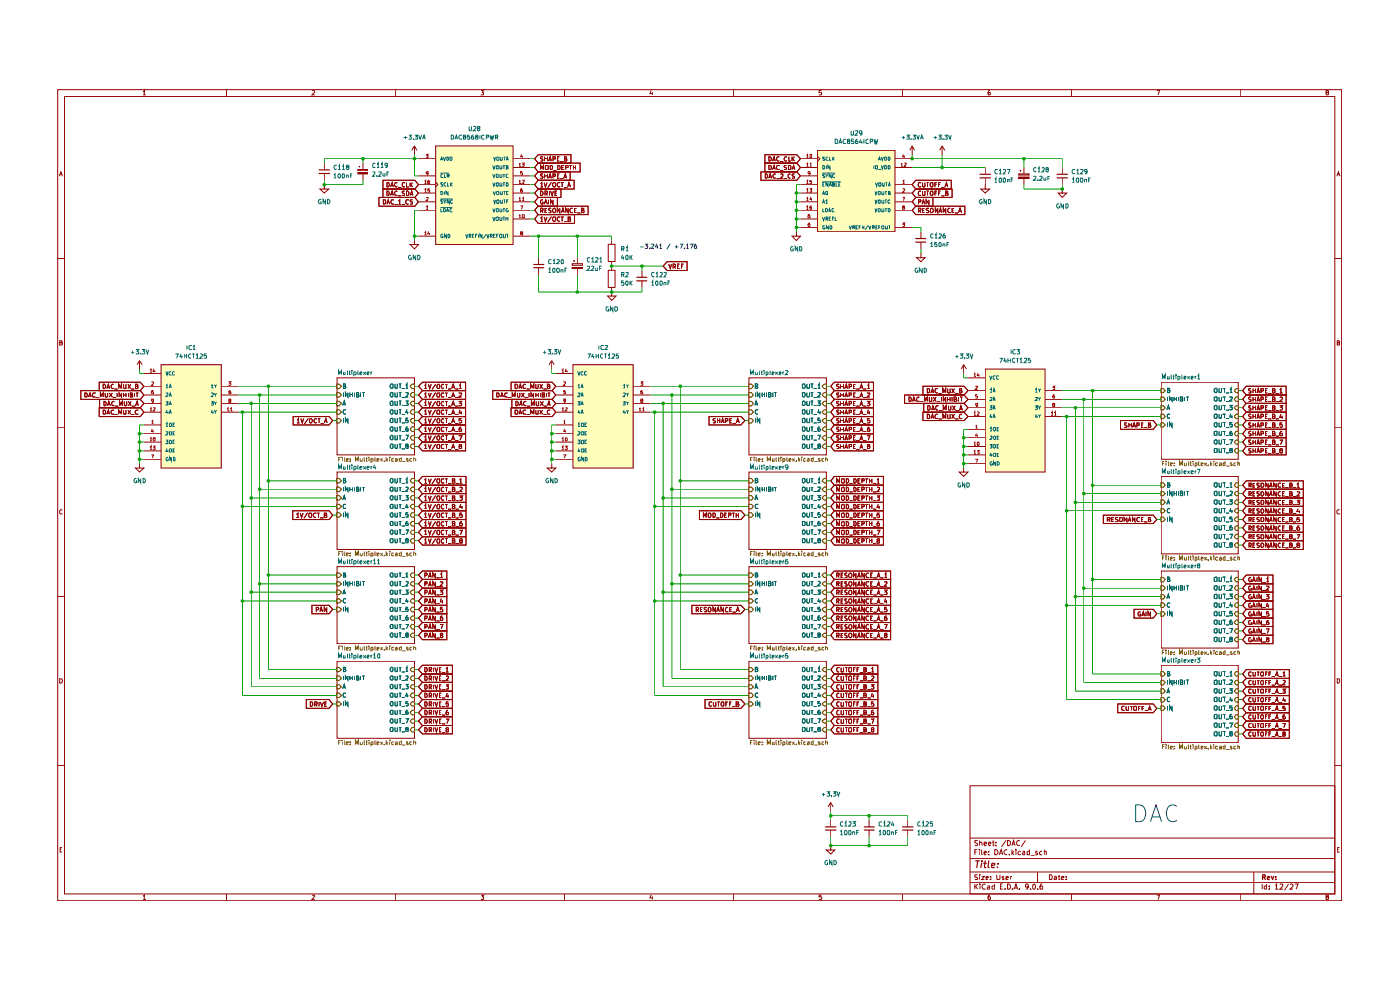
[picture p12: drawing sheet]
<svg xmlns="http://www.w3.org/2000/svg" width="297mm" height="210mm" viewBox="0 0 297 210" stroke-linecap="round" stroke-linejoin="round" font-family="sans-serif">
<g fill="none" stroke="#910000" stroke-width=".21">
<path d="M12.2 19h272.4v172.1h-272.4zM30.4 19.5l.2-.3v.9M48.1 19v1.5M66.3 19.3l.3-.1 .2 .3-.6 .6h.6M83.9 19v1.5M102.1 19.2h.5l-.3 .4 .3 .1v.3h-.5M119.8 19v1.5M138.1 19.2l-.2 .7h.6M138.4 19.5v.6M155.6 19v1.5M174.3 19.2h-.5v.5l.4-.1 .1 .4h-.5M191.5 19v1.5"/>
<path d="M210 19.2l-.2 .1-.2 .7 .1 .1 .4-.1-.1-.4h-.3l-.1 .2M227.3 19v1.5M245.4 19.2h.6l-.3 .9M263.1 19v1.5M281.5 19.6l-.2-.1v-.2h.5l-.1 .3-.4 .1 .1 .4 .4-.1v-.3l-.2-.1M12.6 37.4l.3-.9 .4 .9M12.7 37.1h.5M13.7 20.5h269.5v169.1h-269.5zM30.4 20.1h.6M283.6 37.4l.3-.9 .4 .9M283.7 37.1h.4M12.2 54.8h1.5"/>
<path d="M283.2 54.8h1.4M12.7 72.7h.4l.1-.3-.5-.1v.9l.6-.2-.3-.3M283.7 72.7h.4l.1-.3-.2-.1h-.3v.9l.5-.1v-.3l-.2-.1M12.2 90.7h1.5M283.2 90.7h1.4M13.3 108.2l-.4-.1-.2 .2v.6l.1 .1 .5-.1M284.2 108.2a.46 .46 0 0 0-.6 .2 .46 .46 0 0 0 .2 .6l.4-.1M12.2 126.5h1.5M283.2 126.5h1.4M12.7 144h.3a.5 .5 0 0 1 .2 .6 .5 .5 0 0 1-.5 .3zM283.7 144h.3l.2 .2v.5l-.3 .2h-.2zM12.2 162.4h1.5"/>
<path d="M13.2 179.8h-.5v.9h.5M205.8 166.7h77.4v22.9h-77.4zM205.8 177.8h77.4M207.4 178.4h-.6v.3l.6 .3-.3 .4-.3-.1M207.8 178.8l.2-.2 .3 .2v.6M207.8 178.3v1.1M208.8 179h.5v-.3l-.2-.1-.3 .2v.4l.1 .2 .4-.1M209.7 179h.5v-.3l-.2-.1-.3 .2v.4l.2 .2 .3-.1M210.5 178.6h.5M210.7 178.3v1l.3 .1M211.3 179.3v.1M211.3 178.7v.1"/>
<path d="M213.4 178.3l-.9 1.3M213.7 178.3l.6 .2v.6l-.3 .3h-.3zM214.7 179.4l.3-1.1 .4 1.1M214.8 179h.5M216.4 178.4l-.4-.1-.3 .2v.6l.3 .3 .4-.1M217.6 178.3l-1 1.3M283.2 162.4h1.4M284.2 179.8h-.5v.9h.5M12.7 180.2h.3M30.4 190.1l.2-.2v.9M30.4 190.8h.6M48.1 189.6v1.5"/>
<path d="M66.3 190l.4-.1 .1 .2-.6 .7h.6M83.9 189.6v1.5M102.1 189.9h.5l-.3 .3 .3 .1v.4h-.5M119.8 189.6v1.5M138.1 189.8l-.2 .7h.6M138.4 190.1v.7M155.6 189.6v1.5M174.3 189.9h-.5v.4h.5v.4h-.5M191.5 189.6v1.5M205.8 187.2h77.4M205.8 185h77.4M205.8 182.1h77.4"/>
<path d="M206.8 187.5v1.1M206.8 180.7h.3M207 188l.4 .6M207.3 180.2h-.5v1.1M207.4 185.6h-.5v.4a.42 .42 0 0 1 .4 .6h-.5M207.4 187.5l-.6 .7M207.7 180.2v.1M207.7 180.6v.7M207.8 185.6h.1M207.8 185.9v.7M207.9 187.5v.2M207.9 187.9v.7"/>
<path d="M208.2 185.9h.6l-.6 .7h.6M208.2 180.2v1l.2 .1M208.8 181l.5-.2v-.2h-.4l-.1 .1v.5l.1 .1 .4-.1M209 187.7l-.2-.2-.5 .5 .3 .6 .4-.1M209.2 186.2h.5l-.2-.3-.3 .2v.4l.4 .1M209.5 187.9h.4v.7h-.4l-.1-.2 .2-.2h.3M209.8 181.2v.1M209.8 180.6v.1M210 189.9h-.2l-.2 .7 .2 .2 .3-.1-.1-.5h-.3l-.1 .2M210.2 186.5v.1M210.2 186v.1M211 187.5v1.1h-.5l-.1-.6 .6-.1"/>
<path d="M211 180.2a.56 .56 0 0 1 .7 .6 .56 .56 0 0 1-.7 .5zM211.5 185.6v1h.5l.1-.2v-.8M212 181.3l.4-1.1 .3 1.1M212.1 181h.5M212.2 188.1h.4M212.7 187.5h-.5v1.1h.5M213 186l-.3-.1-.1 .2 .4 .2v.3h-.4M213.2 188.5v.1M213.4 186.2h.5v-.2l-.3-.1-.2 .2v.4l.5 .1M213.7 180.3a.5 .5 0 0 0-.7 .5 .5 .5 0 0 0 .7 .4M213.7 187.5l.5 .1 .1 .2v.6l-.1 .2h-.5zM214.2 181.2v.1"/>
<path d="M214.4 185.9v.7M214.7 185.9l-.3 .2M214.7 180.2v1.1M214.8 180.9l.3 .4M214.8 188.5v.1M215.1 180.6l-.4 .4M215.2 188.6l.3-1.1 .4 1.1M215.3 188.4h.5M215.5 180.2v.1M215.5 180.6v.7M216.3 188.5v.1M216.5 180.6h-.3l-.3 .2 .1 .4h.5"/>
<path d="M217 180.6h.4v.7M217.4 180.8l-.5 .3 .1 .2 .4-.1M218.1 188v.2l-.5-.1v-.4l.1-.2 .4 .1a.75 .75 0 0 1-.2 1h-.3M218.4 180.6h-.3l-.2 .1v.5h.5M218.4 180.2v1.1M218.6 188.5v.1M218.7 181.4h.8M219.3 187.5a.7 .7 0 0 1 .2 1.1l-.4-.2v-.6zM220.1 188.5v.1M220.1 180.6h-.3l-.1 .1 .1 .3h.3v.2h-.4M220.1 185v2.2M221 180.6h-.2l-.3 .2 .1 .4h.4"/>
<path d="M221.1 187.5l-.3 .2a.74 .74 0 0 0-.1 .9l.5-.1v-.4l-.4-.2-.2 .3M221.5 180.7l.2-.1h.3v.7M221.5 180.2v1.1M222.6 185.6a.55 .55 0 0 1 .6 .3 .55 .55 0 0 1-.2 .7h-.4zM223.7 186l.3-.1 .2 .2v.5h-.5v-.4h.5M224.5 185.9h.4M224.7 185.6v1h.2M225.2 186.2h.5l-.1-.3-.4 .2v.4l.5 .1M226.2 186.5v.1M226.2 186v.1M227.3 189.6v1.5M245.4 189.9h.6l-.3 .9"/>
<path d="M263.1 189.6v1.5M266 185v4.6M267.8 187.5v1.1M268.7 187.5v1.1h-.3l-.2-.2v-.3l.2-.2h.3M269.3 188.5v.1M269.3 187.9v.2M270.6 187.8l.2-.3v1.1M270.6 188.6h.5M271.6 187.7l.4-.2 .2 .3-.7 .8h.7M273.4 187.5l-.9 1.4M273.7 187.7l.2-.2 .4 .2v.3l-.6 .6h.6M274.7 187.5h.7l-.4 1.1"/>
<path d="M281.5 190.2l-.2-.1 .1-.2 .4 .1-.1 .2-.4 .1v.4l.2 .1 .3-.1v-.4l-.2-.1M283.7 180.2h.3"/>
</g>
<g fill="none" stroke="#910000" stroke-width=".25">
<path d="M207 182.6h.8M207.4 182.6l-.2 1.4M208.2 183.1l-.1 .9M208.3 182.6l-.1 .2M208.7 183.1h.6M209 182.6l-.2 1.4h.4M209.8 182.6l-.2 1.3 .3 .1M210.4 183.6l.6-.2v-.2l-.4-.1-.2 .2v.7h.6M211.6 184h.1M211.7 183.2v.1M267.8 186.1h.6v-.5h-.6v1M268.1 186.1l.3 .5"/>
<path d="M268.9 186.2h.5l-.2-.3-.3 .2v.4l.4 .1M269.7 185.9l.3 .7 .2-.7M270.6 186.5v.1M270.6 186v.1"/>
</g>
<path d="M246.3 126.1h.5l.4 .4-.4 .6h-.5z" fill="#fff"/>
<path d="M246.3 126.1h.5l.4 .4-.4 .6h-.5z" fill="none" stroke="#765500" stroke-width=".21"/>
<path d="M247.5 127l.4-1 .2 1M247.6 126.7h.4" fill="none" stroke="#006665" stroke-width=".21"/>
<path d="M246.3 122.5h.5l.4 .4-.4 .5h-.5z" fill="#fff"/>
<path d="M246.3 122.5h.5l.4 .4-.4 .5h-.5z" fill="none" stroke="#765500" stroke-width=".21"/>
<path d="M247.7 122.8h.3l.1-.3-.4-.1v.9h.4l.1-.2-.2-.3" fill="none" stroke="#006665" stroke-width=".21"/>
<path d="M246.3 127.9h.5l.4 .5-.4 .4h-.5z" fill="#fff"/>
<path d="M246.3 127.9h.5l.4 .5-.4 .4h-.5z" fill="none" stroke="#765500" stroke-width=".21"/>
<path d="M248.2 128l-.4-.1a.48 .48 0 0 0-.2 .6 .48 .48 0 0 0 .6 .2" fill="none" stroke="#006665" stroke-width=".21"/>
<path d="M246.3 129.8h.5l.4 .4-.4 .5h-.5z" fill="#fff"/>
<path d="M246.3 129.8h.5l.4 .4-.4 .5h-.5z" fill="none" stroke="#765500" stroke-width=".21"/>
<path d="M247.7 129.7v.9M248.6 129.7v.9l-.5-.9v.9" fill="none" stroke="#006665" stroke-width=".21"/>
<path d="M246.3 124.3h.5l.4 .5-.4 .4h-.5z" fill="#fff"/>
<path d="M246.3 124.3h.5l.4 .5-.4 .4h-.5z" fill="none" stroke="#765500" stroke-width=".21"/>
<path d="M247.7 124.3v.9M248.6 124.3v.9l-.5-.9v.9M249.1 124.3v.9M249.1 124.7h.5M249.6 124.3v.9M250 124.3v.9M250.4 124.7h.3l.2-.2-.1-.2h-.4v.9l.5-.1v-.3l-.2-.1M251.3 124.3v.9M251.7 124.3h.5M251.9 124.3v.9" fill="none" stroke="#006665" stroke-width=".21"/>
<path d="M261.8 122.9l.5-.4h.4v.9h-.4z" fill="#fff"/>
<path d="M262.3 122.5h.4v.9h-.4l-.5-.5z" fill="none" stroke="#765500" stroke-width=".21"/>
<path d="M257.6 122.6l.3-.2 .3 .2-.1 .7-.5-.1zM258.6 122.4l.1 .9h.3l.1-.1v-.8M259.4 122.4h.6M259.7 122.4v.9M260.1 123.4h.6M260.9 122.7l.3-.3v.9M260.9 123.3h.5" fill="none" stroke="#006665" stroke-width=".21"/>
<path d="M262.3 124.3h.4v.9h-.4l-.5-.4z" fill="#fff"/>
<path d="M262.3 124.3h.4v.9h-.4l-.5-.4z" fill="none" stroke="#765500" stroke-width=".21"/>
<path d="M257.6 124.3h.6v.7l-.2 .2-.4-.2zM258.6 124.3v.8l.2 .1 .3-.2v-.7M259.4 124.3h.6M259.7 124.3v.9M260.1 125.3h.6M260.9 124.3h.4l.1 .3-.6 .6h.6" fill="none" stroke="#006665" stroke-width=".21"/>
<path d="M261.8 126.5l.5-.4h.4v1h-.4z" fill="#fff"/>
<path d="M262.3 126.1h.4v1h-.4l-.5-.6z" fill="none" stroke="#765500" stroke-width=".21"/>
<path d="M257.6 126.2l.3-.2 .3 .2-.1 .8-.5-.1zM258.6 126l.1 1h.3l.1-.2v-.8M259.4 126h.6M259.7 126v1M260.1 127.1h.6M260.8 126h.6l-.3 .4 .3 .1v.4h-.6" fill="none" stroke="#006665" stroke-width=".21"/>
<path d="M262.3 127.9h.4v.9h-.4l-.5-.4z" fill="#fff"/>
<path d="M262.3 127.9h.4v.9h-.4l-.5-.4z" fill="none" stroke="#765500" stroke-width=".21"/>
<path d="M257.6 128h.6v.7l-.2 .1-.4-.1zM258.6 127.9v.8l.2 .1 .3-.1v-.8M259.4 127.9h.6M259.7 127.9v.9M260.1 128.9h.6M261.1 127.8l-.2 .7h.6M261.3 128.2v.6" fill="none" stroke="#006665" stroke-width=".21"/>
<path d="M262.3 129.8h.4v.9h-.4l-.5-.5z" fill="#fff"/>
<path d="M262.3 129.8h.4v.9h-.4l-.5-.5z" fill="none" stroke="#765500" stroke-width=".21"/>
<path d="M257.6 129.8l.3-.1 .3 .1-.1 .8-.5-.1zM258.6 129.7l.1 .9h.3l.1-.2v-.7M259.4 129.7h.6M259.7 129.7v.9M260.1 130.7h.6M261.4 129.7h-.5v.4h.5v.4h-.5" fill="none" stroke="#006665" stroke-width=".21"/>
<path d="M262.3 131.5h.4v1h-.4l-.5-.4z" fill="#fff"/>
<path d="M262.3 131.5h.4v1h-.4l-.5-.4z" fill="none" stroke="#765500" stroke-width=".21"/>
<path d="M257.6 131.6h.6v.7l-.2 .2-.4-.2zM258.6 131.5v.9l.2 .1 .3-.2v-.8M259.4 131.5h.6M259.7 131.5v1M260.1 132.6h.6M261.3 131.5l-.4 .2v.7h.5l-.1-.5h-.3l-.1 .2" fill="none" stroke="#006665" stroke-width=".21"/>
<path d="M261.8 133.8l.5-.4h.4v.9h-.4z" fill="#fff"/>
<path d="M262.3 133.4h.4v.9h-.4l-.5-.5z" fill="none" stroke="#765500" stroke-width=".21"/>
<path d="M257.6 133.5l.3-.2 .3 .2-.1 .8-.5-.1zM258.6 133.3l.1 1h.3l.1-.2v-.8M259.4 133.3h.6M259.7 133.3v1M260.1 134.3h.6M260.8 133.3h.7l-.4 1" fill="none" stroke="#006665" stroke-width=".21"/>
<path d="M262.3 135.2h.4v.9h-.4l-.5-.4z" fill="#fff"/>
<path d="M262.3 135.2h.4v.9h-.4l-.5-.4z" fill="none" stroke="#765500" stroke-width=".21"/>
<path d="M257.6 135.3h.6v.6l-.2 .2-.4-.2zM258.6 135.2v.8l.2 .1 .3-.2v-.7M259.4 135.2h.6M259.7 135.2v.9M260.1 136.2h.6M261.1 135.5l-.2-.2 .4-.1 .1 .2-.5 .3v.3l.2 .1 .3-.1v-.3l-.2-.2" fill="none" stroke="#006665" stroke-width=".21"/>
<g fill="#fff">
<path d="M246.3 121.1h16.4v16.4h-16.4z"/>
<path d="M246.3 146.1h.5l.4 .5-.4 .4h-.5z"/>
</g>
<path d="M246.3 146.1h.5l.4 .5-.4 .4h-.5z" fill="none" stroke="#765500" stroke-width=".21"/>
<path d="M247.5 147l.4-.9 .2 .9M247.6 146.8h.4" fill="none" stroke="#006665" stroke-width=".21"/>
<path d="M246.3 142.5h.5l.4 .5-.4 .4h-.5z" fill="#fff"/>
<path d="M246.3 142.5h.5l.4 .5-.4 .4h-.5z" fill="none" stroke="#765500" stroke-width=".21"/>
<path d="M247.7 142.9h.3l.1-.4h-.4v.9h.3l.2-.3-.2-.2" fill="none" stroke="#006665" stroke-width=".21"/>
<path d="M246.3 148h.5l.4 .4-.4 .5h-.5z" fill="#fff"/>
<path d="M246.3 148h.5l.4 .4-.4 .5h-.5z" fill="none" stroke="#765500" stroke-width=".21"/>
<path d="M248.2 148a.47 .47 0 0 0-.6 .2 .47 .47 0 0 0 .2 .6l.4-.1" fill="none" stroke="#006665" stroke-width=".21"/>
<path d="M246.3 149.7h.5l.4 .6-.4 .4h-.5z" fill="#fff"/>
<path d="M246.3 149.7h.5l.4 .6-.4 .4h-.5z" fill="none" stroke="#765500" stroke-width=".21"/>
<path d="M247.7 149.7v1M248.6 149.7v1l-.5-1v1" fill="none" stroke="#006665" stroke-width=".21"/>
<path d="M246.3 144.3h.5l.4 .5-.4 .5h-.5z" fill="#fff"/>
<path d="M246.3 144.3h.5l.4 .5-.4 .5h-.5z" fill="none" stroke="#765500" stroke-width=".21"/>
<path d="M247.7 144.2v1M248.6 144.2v1l-.5-1v1M249.1 144.2v1M249.1 144.8h.5M249.6 144.2v1M250 144.2v1M250.4 144.8l.4-.1 .1-.3-.2-.2h-.3v1l.5-.1v-.3h-.2M251.3 144.2v1M251.7 144.2h.5M251.9 144.2v1" fill="none" stroke="#006665" stroke-width=".21"/>
<path d="M262.3 142.5h.4v.9h-.4l-.5-.4z" fill="#fff"/>
<path d="M262.3 142.5h.4v.9h-.4l-.5-.4z" fill="none" stroke="#765500" stroke-width=".21"/>
<path d="M257.6 142.5h.6v.7l-.2 .2-.4-.2zM258.6 142.5v.8l.2 .1 .3-.2v-.7M259.4 142.5h.6M259.7 142.5v.9M260.1 143.5h.6M260.9 142.7l.3-.2v.9M260.9 143.4h.5" fill="none" stroke="#006665" stroke-width=".21"/>
<path d="M262.3 144.3h.4v1h-.4l-.5-.5z" fill="#fff"/>
<path d="M262.3 144.3h.4v1h-.4l-.5-.5z" fill="none" stroke="#765500" stroke-width=".21"/>
<path d="M257.6 144.4l.3-.2 .3 .2-.1 .8-.5-.1zM258.6 144.2l.1 1h.3l.1-.2v-.8M259.4 144.2h.6M259.7 144.2v1M260.1 145.3h.6M260.9 144.3h.5v.4l-.6 .5h.6" fill="none" stroke="#006665" stroke-width=".21"/>
<path d="M262.3 146.1h.4v.9h-.4l-.5-.4z" fill="#fff"/>
<path d="M262.3 146.1h.4v.9h-.4l-.5-.4z" fill="none" stroke="#765500" stroke-width=".21"/>
<path d="M257.6 146.2h.6v.7l-.2 .1-.4-.1zM258.6 146.1v.9h.2l.3-.1v-.8M259.4 146.1h.6M259.7 146.1v.9M260.1 147.1h.6M260.8 146.1h.6l-.3 .3 .3 .1v.5h-.6" fill="none" stroke="#006665" stroke-width=".21"/>
<path d="M261.8 148.4l.5-.4h.4v.9h-.4z" fill="#fff"/>
<path d="M262.3 148h.4v.9h-.4l-.5-.5z" fill="none" stroke="#765500" stroke-width=".21"/>
<path d="M257.6 148.1l.3-.2 .3 .2-.1 .7-.5-.1zM258.6 147.9l.1 .9h.3l.1-.2v-.7M259.4 147.9h.6M259.7 147.9v.9M260.1 148.9h.6M261.1 147.9l-.2 .7h.6M261.3 148.2v.6" fill="none" stroke="#006665" stroke-width=".21"/>
<path d="M262.3 149.7h.4v1h-.4l-.5-.4z" fill="#fff"/>
<path d="M262.3 149.7h.4v1h-.4l-.5-.4z" fill="none" stroke="#765500" stroke-width=".21"/>
<path d="M257.6 149.8h.6v.7l-.2 .2-.4-.2zM258.6 149.7v.9l.2 .1 .3-.2v-.8M259.4 149.7h.6M259.7 149.7v1M260.1 150.8h.6M261.4 149.7h-.5v.5h.5v.4h-.5" fill="none" stroke="#006665" stroke-width=".21"/>
<path d="M262.3 151.6h.4v.9h-.4l-.5-.5z" fill="#fff"/>
<path d="M262.3 151.6h.4v.9h-.4l-.5-.5z" fill="none" stroke="#765500" stroke-width=".21"/>
<path d="M257.6 151.7l.3-.2 .3 .2-.1 .8-.5-.1zM258.6 151.5l.1 1h.3l.1-.2v-.8M259.4 151.5h.6M259.7 151.5v1M260.1 152.5h.6M261.3 151.5l-.3 .1-.1 .8h.5l-.1-.5h-.3l-.1 .2" fill="none" stroke="#006665" stroke-width=".21"/>
<path d="M262.3 153.4h.4v.9h-.4l-.5-.4z" fill="#fff"/>
<path d="M262.3 153.4h.4v.9h-.4l-.5-.4z" fill="none" stroke="#765500" stroke-width=".21"/>
<path d="M257.6 153.5h.6v.6l-.2 .2-.4-.2zM258.6 153.4v.8l.2 .1 .3-.2v-.7M259.4 153.4h.6M259.7 153.4v.9M260.1 154.4h.6M260.8 153.4h.7l-.4 .9" fill="none" stroke="#006665" stroke-width=".21"/>
<path d="M261.8 155.7l.5-.5h.4v1h-.4z" fill="#fff"/>
<path d="M262.3 155.2h.4v1h-.4l-.5-.5z" fill="none" stroke="#765500" stroke-width=".21"/>
<path d="M257.6 155.3l.3-.1 .3 .1-.1 .8-.5-.1zM258.6 155.2l.1 .9h.3l.1-.2v-.7M259.4 155.2h.6M259.7 155.2v.9M260.1 156.2h.6M261.1 155.6l-.2-.1v-.3h.5l-.1 .4-.4 .1 .1 .4 .4-.1v-.3l-.2-.1" fill="none" stroke="#006665" stroke-width=".21"/>
<g fill="#fff">
<path d="M246.3 141.1h16.4v16.4h-16.4z"/>
<path d="M158.9 145.3h.5l.4 .4-.4 .4h-.5z"/>
</g>
<path d="M158.9 145.3h.5l.4 .4-.4 .4h-.5z" fill="none" stroke="#765500" stroke-width=".21"/>
<path d="M160.2 146.1l.2-.9 .3 .9M160.2 145.9h.5" fill="none" stroke="#006665" stroke-width=".21"/>
<path d="M158.9 141.6h.5l.4 .4-.4 .5h-.5z" fill="#fff"/>
<path d="M158.9 141.6h.5l.4 .4-.4 .5h-.5z" fill="none" stroke="#765500" stroke-width=".21"/>
<path d="M160.2 142h.5v-.3l-.1-.2h-.4v1l.5-.1v-.4h-.1" fill="none" stroke="#006665" stroke-width=".21"/>
<path d="M158.9 147h.5l.4 .5-.4 .5h-.5z" fill="#fff"/>
<path d="M158.9 147h.5l.4 .5-.4 .5h-.5z" fill="none" stroke="#765500" stroke-width=".21"/>
<path d="M160.7 147.1l-.3-.1-.2 .2v.5l.2 .2 .3-.1" fill="none" stroke="#006665" stroke-width=".21"/>
<path d="M158.9 148.9h.5l.4 .4-.4 .4h-.5z" fill="#fff"/>
<path d="M158.9 148.9h.5l.4 .4-.4 .4h-.5z" fill="none" stroke="#765500" stroke-width=".21"/>
<path d="M160.2 148.8v.9M161.2 148.8v.9l-.5-.9v.9" fill="none" stroke="#006665" stroke-width=".21"/>
<path d="M158.9 143.4h.5l.4 .5-.4 .4h-.5z" fill="#fff"/>
<path d="M158.9 143.4h.5l.4 .5-.4 .4h-.5z" fill="none" stroke="#765500" stroke-width=".21"/>
<path d="M160.2 143.4v.8M161.2 143.4v.8l-.5-.8v.8M161.7 143.4v.8M161.7 143.8h.5M162.2 143.4v.8M162.6 143.4v.8M163 143.8h.4l.1-.1v-.3h-.5v.8h.5v-.3l-.1-.1M164 143.4v.8M164.2 143.4h.5M164.5 143.4v.8" fill="none" stroke="#006665" stroke-width=".21"/>
<path d="M174.4 142l.5-.4h.4v.9h-.4z" fill="#fff"/>
<path d="M174.4 142l.5-.4h.4v.9h-.4z" fill="none" stroke="#765500" stroke-width=".21"/>
<path d="M170.4 141.5a.47 .47 0 0 1 .4 .5 .47 .47 0 0 1-.4 .5l-.2-.2v-.6zM171.2 141.5v.8l.1 .2 .5-.2v-.8M172 141.5h.5M172.3 141.5v1M172.6 142.5h.7M173.5 141.8l.3-.3v1M173.5 142.5h.5" fill="none" stroke="#006665" stroke-width=".21"/>
<path d="M174.9 143.4h.4v.9h-.4l-.5-.4z" fill="#fff"/>
<path d="M174.9 143.4h.4v.9h-.4l-.5-.4z" fill="none" stroke="#765500" stroke-width=".21"/>
<path d="M170.2 143.5h.5l.1 .5-.1 .2h-.5zM171.2 143.4v.8h.5l.1-.8M172 143.4h.5M172.3 143.4v.8M172.6 144.3h.7M173.5 143.5l.5-.1v.3l-.6 .5h.6" fill="none" stroke="#006665" stroke-width=".21"/>
<path d="M174.4 145.7l.5-.4h.4v.8h-.4z" fill="#fff"/>
<path d="M174.4 145.7l.5-.4h.4v.8h-.4z" fill="none" stroke="#765500" stroke-width=".21"/>
<path d="M170.4 145.2a.47 .47 0 0 1 .4 .4 .47 .47 0 0 1-.4 .5l-.2-.2v-.6zM171.2 145.2v.7l.1 .2 .5-.2v-.7M172 145.2h.5M172.3 145.2v.9M172.6 146.2h.7M173.4 145.2h.6l-.3 .3 .3 .2v.2l-.1 .2-.5-.1" fill="none" stroke="#006665" stroke-width=".21"/>
<path d="M174.9 147h.4v1h-.4l-.5-.5z" fill="#fff"/>
<path d="M174.9 147h.4v1h-.4l-.5-.5z" fill="none" stroke="#765500" stroke-width=".21"/>
<path d="M170.2 147.1h.5l.1 .5-.1 .3-.5-.1zM171.2 147v.9h.5l.1-.9M172 147h.5M172.3 147v.9M172.6 148h.7M173.7 147l-.2 .6h.5M174 147.3v.6" fill="none" stroke="#006665" stroke-width=".21"/>
<path d="M174.4 149.3l.5-.4h.4v.8h-.4z" fill="#fff"/>
<path d="M174.4 149.3l.5-.4h.4v.8h-.4z" fill="none" stroke="#765500" stroke-width=".21"/>
<path d="M170.4 148.8a.47 .47 0 0 1 .4 .5 .47 .47 0 0 1-.4 .4l-.2-.1v-.6zM171.2 148.8v.8l.1 .1 .5-.1v-.8M172 148.8h.5M172.3 148.8v.9M172.6 149.8h.7M174 148.8h-.5v.4h.4l.1 .4-.1 .1h-.4" fill="none" stroke="#006665" stroke-width=".21"/>
<path d="M174.9 150.7h.4v.9h-.4l-.5-.4z" fill="#fff"/>
<path d="M174.9 150.7h.4v.9h-.4l-.5-.4z" fill="none" stroke="#765500" stroke-width=".21"/>
<path d="M170.2 150.8h.5l.1 .5-.1 .2-.5-.1zM171.2 150.7v.8h.5l.1-.8M172 150.7h.5M172.3 150.7v.8M172.6 151.6h.7M174 150.7l-.5 .1v.6l.5 .1v-.5h-.4l-.1 .2" fill="none" stroke="#006665" stroke-width=".21"/>
<path d="M174.4 153l.5-.5h.4v.9h-.4z" fill="#fff"/>
<path d="M174.4 153l.5-.5h.4v.9h-.4z" fill="none" stroke="#765500" stroke-width=".21"/>
<path d="M170.4 152.5a.47 .47 0 0 1 .4 .4 .47 .47 0 0 1-.4 .5l-.2-.2v-.6zM171.2 152.5v.7l.1 .2 .5-.2v-.7M172 152.5h.5M172.3 152.5v.9M172.6 153.5h.7M173.4 152.5h.6l-.3 .9" fill="none" stroke="#006665" stroke-width=".21"/>
<path d="M174.9 154.3h.4v.9h-.4l-.5-.4z" fill="#fff"/>
<path d="M174.9 154.3h.4v.9h-.4l-.5-.4z" fill="none" stroke="#765500" stroke-width=".21"/>
<path d="M170.3 154.3h.4l.1 .3-.1 .6-.5-.1zM171.2 154.3v.9h.5l.1-.9M172 154.3h.5M172.3 154.3v.9M172.6 155.2h.7M173.7 154.7l-.2-.3 .5-.1v.4h-.5v.4l.5 .1v-.4l-.1-.1" fill="none" stroke="#006665" stroke-width=".21"/>
<g fill="#fff">
<path d="M158.9 140.3h16.4v16.3h-16.4z"/>
<path d="M246.3 86.1h.5l.4 .4-.4 .4h-.5z"/>
</g>
<path d="M246.3 86.1h.5l.4 .4-.4 .4h-.5z" fill="none" stroke="#765500" stroke-width=".21"/>
<path d="M247.5 86.9l.4-.9 .2 .9M247.6 86.7h.4" fill="none" stroke="#006665" stroke-width=".21"/>
<path d="M246.3 82.4h.5l.4 .5-.4 .4h-.5z" fill="#fff"/>
<path d="M246.3 82.4h.5l.4 .5-.4 .4h-.5z" fill="none" stroke="#765500" stroke-width=".21"/>
<path d="M247.7 82.8h.3l.1-.4h-.4v.9h.3l.2-.4-.2-.1" fill="none" stroke="#006665" stroke-width=".21"/>
<path d="M246.3 87.9h.5l.4 .5-.4 .4h-.5z" fill="#fff"/>
<path d="M246.3 87.9h.5l.4 .5-.4 .4h-.5z" fill="none" stroke="#765500" stroke-width=".21"/>
<path d="M248.2 87.9h-.4l-.2 .3 .2 .5 .4-.1" fill="none" stroke="#006665" stroke-width=".21"/>
<path d="M246.3 89.7h.5l.4 .4-.4 .5h-.5z" fill="#fff"/>
<path d="M246.3 89.7h.5l.4 .4-.4 .5h-.5z" fill="none" stroke="#765500" stroke-width=".21"/>
<path d="M247.7 89.6v1M248.6 89.6v1l-.5-1v1" fill="none" stroke="#006665" stroke-width=".21"/>
<path d="M246.3 84.2h.5l.4 .5-.4 .4h-.5z" fill="#fff"/>
<path d="M246.3 84.2h.5l.4 .5-.4 .4h-.5z" fill="none" stroke="#765500" stroke-width=".21"/>
<path d="M247.7 84.2v.9M248.6 84.2v.9l-.5-.9v.9M249.1 84.2v.9M249.1 84.6h.5M249.6 84.2v.9M250 84.2v.9M250.4 84.6h.3l.2-.1-.1-.3h-.4v.9h.4l.1-.4-.2-.1M251.3 84.2v.9M251.7 84.2h.5M251.9 84.2v.9" fill="none" stroke="#006665" stroke-width=".21"/>
<path d="M262.3 82.4h.4v.9h-.4l-.5-.4z" fill="#fff"/>
<path d="M262.3 82.4h.4v.9h-.4l-.5-.4z" fill="none" stroke="#765500" stroke-width=".21"/>
<path d="M257.6 82.5l.3-.1 .3 .1v.6l-.2 .2-.4-.2zM258.6 82.4v.8l.2 .1 .3-.2v-.7M259.4 82.4h.6M259.7 82.4v.9M260.1 83.4h.6M260.9 82.6l.3-.2v.9M260.9 83.3h.5" fill="none" stroke="#006665" stroke-width=".21"/>
<path d="M262.3 84.2h.4v.9h-.4l-.5-.4z" fill="#fff"/>
<path d="M262.3 84.2h.4v.9h-.4l-.5-.4z" fill="none" stroke="#765500" stroke-width=".21"/>
<path d="M257.6 84.3h.6l-.1 .8-.5-.1zM258.6 84.2l.1 .9h.3l.1-.9M259.4 84.2h.6M259.7 84.2v.9M260.1 85.1h.6M260.9 84.3l.4-.1 .1 .4-.6 .5h.6" fill="none" stroke="#006665" stroke-width=".21"/>
<path d="M262.3 86.1h.4v.8h-.4l-.5-.4z" fill="#fff"/>
<path d="M262.3 86.1h.4v.8h-.4l-.5-.4z" fill="none" stroke="#765500" stroke-width=".21"/>
<path d="M257.6 86.2l.3-.2 .3 .2v.6l-.2 .1-.4-.1zM258.6 86v.8l.2 .1 .3-.1v-.8M259.4 86h.6M259.7 86v.9M260.1 87h.6M260.8 86h.6l-.3 .3 .3 .1v.4h-.6" fill="none" stroke="#006665" stroke-width=".21"/>
<path d="M262.3 87.9h.4v.9h-.4l-.5-.4z" fill="#fff"/>
<path d="M262.3 87.9h.4v.9h-.4l-.5-.4z" fill="none" stroke="#765500" stroke-width=".21"/>
<path d="M257.6 87.9h.6l-.1 .8-.5-.1zM258.6 87.9l.1 .8h.3l.1-.8M259.4 87.9h.6M259.7 87.9v.8M260.1 88.8h.6M261.1 87.8l-.2 .6h.6M261.3 88.1v.6" fill="none" stroke="#006665" stroke-width=".21"/>
<path d="M261.8 90.1l.5-.4h.4v.9h-.4z" fill="#fff"/>
<path d="M262.3 89.7h.4v.9h-.4l-.5-.5z" fill="none" stroke="#765500" stroke-width=".21"/>
<path d="M257.6 89.8l.3-.2 .3 .2v.6l-.2 .2-.4-.2zM258.6 89.6v.9l.2 .1 .3-.2v-.8M259.4 89.6h.6M259.7 89.6v1M260.1 90.6h.6M261.4 89.6h-.5v.5h.5v.4h-.5" fill="none" stroke="#006665" stroke-width=".21"/>
<path d="M262.3 91.5h.4v.9h-.4l-.5-.4z" fill="#fff"/>
<path d="M262.3 91.5h.4v.9h-.4l-.5-.4z" fill="none" stroke="#765500" stroke-width=".21"/>
<path d="M257.6 91.6h.6l-.1 .7h-.5zM258.6 91.5l.1 .8h.3l.1-.8M259.4 91.5h.6M259.7 91.5v.8M260.1 92.4h.6M261.3 91.5l-.4 .2v.6h.5l-.1-.5h-.3l-.1 .2" fill="none" stroke="#006665" stroke-width=".21"/>
<path d="M261.8 93.8l.5-.4h.4v.8h-.4z" fill="#fff"/>
<path d="M262.3 93.4h.4v.8h-.4l-.5-.4z" fill="none" stroke="#765500" stroke-width=".21"/>
<path d="M257.6 93.4l.3-.1 .3 .1v.6l-.2 .2-.4-.2zM258.6 93.3v.8l.2 .1 .3-.2v-.7M259.4 93.3h.6M259.7 93.3v.9M260.1 94.3h.6M260.8 93.3h.7l-.4 .9" fill="none" stroke="#006665" stroke-width=".21"/>
<path d="M262.3 95.1h.4v1h-.4l-.5-.5z" fill="#fff"/>
<path d="M262.3 95.1h.4v1h-.4l-.5-.5z" fill="none" stroke="#765500" stroke-width=".21"/>
<path d="M257.6 95.2h.6l-.1 .8-.5-.1zM258.6 95.1l.1 .9h.3l.1-.9M259.4 95.1h.6M259.7 95.1v.9M260.1 96.1h.6M261.1 95.5l-.2-.3 .4-.1v.4l-.4 .1 .1 .4 .4-.1v-.3l-.2-.1" fill="none" stroke="#006665" stroke-width=".21"/>
<g fill="#fff">
<path d="M246.3 81.1h16.4v16.3h-16.4z"/>
<path d="M246.3 106.1h.5l.4 .5-.4 .4h-.5z"/>
</g>
<path d="M246.3 106.1h.5l.4 .5-.4 .4h-.5z" fill="none" stroke="#765500" stroke-width=".21"/>
<path d="M247.5 107l.4-.9 .2 .9M247.6 106.7h.4" fill="none" stroke="#006665" stroke-width=".21"/>
<path d="M246.3 102.4h.5l.4 .5-.4 .4h-.5z" fill="#fff"/>
<path d="M246.3 102.4h.5l.4 .5-.4 .4h-.5z" fill="none" stroke="#765500" stroke-width=".21"/>
<path d="M247.7 102.8h.4l-.1-.4h-.3v.9h.3l.2-.3-.2-.2" fill="none" stroke="#006665" stroke-width=".21"/>
<path d="M246.3 107.9h.5l.4 .4-.4 .5h-.5z" fill="#fff"/>
<path d="M246.3 107.9h.5l.4 .4-.4 .5h-.5z" fill="none" stroke="#765500" stroke-width=".21"/>
<path d="M248.2 107.9a.43 .43 0 0 0-.5 .1 .43 .43 0 0 0 0 .6l.1 .2 .4-.1" fill="none" stroke="#006665" stroke-width=".21"/>
<path d="M246.3 109.7h.5l.4 .5-.4 .4h-.5z" fill="#fff"/>
<path d="M246.3 109.7h.5l.4 .5-.4 .4h-.5z" fill="none" stroke="#765500" stroke-width=".21"/>
<path d="M247.7 109.7v.9M248.6 109.7v.9l-.5-.9v.9" fill="none" stroke="#006665" stroke-width=".21"/>
<path d="M246.3 104.3h.5l.4 .4-.4 .4h-.5z" fill="#fff"/>
<path d="M246.3 104.3h.5l.4 .4-.4 .4h-.5z" fill="none" stroke="#765500" stroke-width=".21"/>
<path d="M247.7 104.2v.9M248.6 104.2v.9l-.5-.9v.9M249.1 104.2v.9M249.1 104.6h.5M249.6 104.2v.9M250 104.2v.9M250.4 104.6h.4l.1-.2-.2-.2h-.3v.9h.4l.1-.4-.2-.1M251.3 104.2v.9M251.7 104.2h.5M251.9 104.2v.9" fill="none" stroke="#006665" stroke-width=".21"/>
<path d="M262.3 102.4h.4v.9h-.4l-.5-.4z" fill="#fff"/>
<path d="M262.3 102.4h.4v.9h-.4l-.5-.4z" fill="none" stroke="#765500" stroke-width=".21"/>
<path d="M257.6 102.5h.6v.7l-.2 .1-.4-.1zM258.6 102.4v.8l.2 .1 .3-.2v-.7M259.4 102.4h.6M259.7 102.4v.9M260.1 103.4h.6M260.9 102.7l.3-.3v.9M260.9 103.3h.5" fill="none" stroke="#006665" stroke-width=".21"/>
<path d="M261.8 104.7l.5-.4h.4v.8h-.4z" fill="#fff"/>
<path d="M262.3 104.3h.4v.8h-.4l-.5-.4z" fill="none" stroke="#765500" stroke-width=".21"/>
<path d="M257.6 104.4l.3-.2 .3 .2-.1 .7h-.3l-.2-.1zM258.6 104.2l.1 .9h.3l.1-.1v-.8M259.4 104.2h.6M259.7 104.2v.9M260.1 105.2h.6M260.9 104.3h.5v.3l-.6 .5h.6" fill="none" stroke="#006665" stroke-width=".21"/>
<path d="M262.3 106.1h.4v.9h-.4l-.5-.4z" fill="#fff"/>
<path d="M262.3 106.1h.4v.9h-.4l-.5-.4z" fill="none" stroke="#765500" stroke-width=".21"/>
<path d="M257.6 106.1h.6v.7l-.2 .2-.4-.2zM258.6 106.1v.7l.2 .2 .3-.3v-.6M259.4 106.1h.6M259.7 106.1v.9M260.1 107.1h.6M260.8 106.1h.6l-.3 .3 .3 .1v.3l-.2 .2-.4-.2" fill="none" stroke="#006665" stroke-width=".21"/>
<path d="M261.8 108.3l.5-.4h.4v.9h-.4z" fill="#fff"/>
<path d="M262.3 107.9h.4v.9h-.4l-.5-.5z" fill="none" stroke="#765500" stroke-width=".21"/>
<path d="M257.6 108l.3-.2 .3 .2-.1 .8h-.3l-.2-.2zM258.6 107.8l.1 1h.3l.1-.2v-.8M259.4 107.8h.6M259.7 107.8v1M260.1 108.9h.6M261.1 107.8l-.2 .6h.6M261.3 108.2v.6" fill="none" stroke="#006665" stroke-width=".21"/>
<path d="M262.3 109.7h.4v.9h-.4l-.5-.4z" fill="#fff"/>
<path d="M262.3 109.7h.4v.9h-.4l-.5-.4z" fill="none" stroke="#765500" stroke-width=".21"/>
<path d="M257.6 109.8h.6v.7l-.2 .1-.4-.1zM258.6 109.7v.8l.2 .1 .3-.2v-.7M259.4 109.7h.6M259.7 109.7v.9M260.1 110.7h.6M261.4 109.7h-.5v.4h.5v.4h-.5" fill="none" stroke="#006665" stroke-width=".21"/>
<path d="M262.3 111.6h.4v.9h-.4l-.5-.5z" fill="#fff"/>
<path d="M262.3 111.6h.4v.9h-.4l-.5-.5z" fill="none" stroke="#765500" stroke-width=".21"/>
<path d="M257.6 111.6l.3-.1 .3 .1-.1 .8-.5-.1zM258.6 111.5l.1 .9h.3l.1-.2v-.7M259.4 111.5h.6M259.7 111.5v.9M260.1 112.5h.6M261.3 111.5l-.3 .1-.1 .7h.5v-.4l-.3-.1-.2 .2" fill="none" stroke="#006665" stroke-width=".21"/>
<path d="M262.3 113.3h.4v1h-.4l-.5-.5z" fill="#fff"/>
<path d="M262.3 113.3h.4v1h-.4l-.5-.5z" fill="none" stroke="#765500" stroke-width=".21"/>
<path d="M257.6 113.4h.6v.7l-.2 .2-.4-.2zM258.6 113.3v.9l.2 .1 .3-.2v-.8M259.4 113.3h.6M259.7 113.3v1M260.1 114.4h.6M260.8 113.3h.7l-.4 1" fill="none" stroke="#006665" stroke-width=".21"/>
<path d="M262.3 115.2h.4v.9h-.4l-.5-.5z" fill="#fff"/>
<path d="M262.3 115.2h.4v.9h-.4l-.5-.5z" fill="none" stroke="#765500" stroke-width=".21"/>
<path d="M257.6 115.3l.3-.2 .3 .2-.1 .7h-.5zM258.6 115.1l.1 .9h.3l.1-.1v-.8M259.4 115.1h.6M259.7 115.1v.9M260.1 116.1h.6M261.1 115.5h-.2v-.3h.5v.3l-.5 .1 .1 .4h.4v-.4l-.2-.1" fill="none" stroke="#006665" stroke-width=".21"/>
<g fill="#fff">
<path d="M246.3 101.1h16.4v16.4h-16.4z"/>
<path d="M158.9 125.2h.5l.4 .4-.4 .5h-.5z"/>
</g>
<path d="M158.9 125.2h.5l.4 .4-.4 .5h-.5z" fill="none" stroke="#765500" stroke-width=".21"/>
<path d="M160.2 126l.2-.8 .3 .8M160.2 125.8h.5" fill="none" stroke="#006665" stroke-width=".21"/>
<path d="M158.9 121.6h.5l.4 .4-.4 .5h-.5z" fill="#fff"/>
<path d="M158.9 121.6h.5l.4 .4-.4 .5h-.5z" fill="none" stroke="#765500" stroke-width=".21"/>
<path d="M160.2 122h.4l.1-.2v-.2h-.5v.8l.5-.1v-.2l-.1-.1" fill="none" stroke="#006665" stroke-width=".21"/>
<path d="M158.9 127.1h.5l.4 .4-.4 .4h-.5z" fill="#fff"/>
<path d="M158.9 127.1h.5l.4 .4-.4 .4h-.5z" fill="none" stroke="#765500" stroke-width=".21"/>
<path d="M160.7 127.1l-.2-.1-.3 .2v.4l.3 .3 .2-.1" fill="none" stroke="#006665" stroke-width=".21"/>
<path d="M158.9 128.8h.5l.4 .5-.4 .5h-.5z" fill="#fff"/>
<path d="M158.9 128.8h.5l.4 .5-.4 .5h-.5z" fill="none" stroke="#765500" stroke-width=".21"/>
<path d="M160.2 128.8v.9M161.2 128.8v.9l-.5-.9v.9" fill="none" stroke="#006665" stroke-width=".21"/>
<path d="M158.9 123.4h.5l.4 .4-.4 .5h-.5z" fill="#fff"/>
<path d="M158.9 123.4h.5l.4 .4-.4 .5h-.5z" fill="none" stroke="#765500" stroke-width=".21"/>
<path d="M160.2 123.3v1M161.2 123.3v1l-.5-1v1M161.7 123.3v1M161.7 123.8h.5M162.2 123.3v1M162.6 123.3v1M163 123.8h.5v-.3l-.1-.2h-.4v1l.5-.1v-.4h-.1M164 123.3v1M164.2 123.3h.5M164.5 123.3v1" fill="none" stroke="#006665" stroke-width=".21"/>
<path d="M174.4 122l.5-.4h.4v.9h-.4z" fill="#fff"/>
<path d="M174.4 122l.5-.4h.4v.9h-.4z" fill="none" stroke="#765500" stroke-width=".21"/>
<path d="M170.2 121.6h.5l.1 .5-.1 .3-.5-.1zM171.2 121.6v.8h.5l.1-.8M172 121.6h.5M172.3 121.6v.8M172.6 122.5h.7M173.5 121.8l.3-.2v.8M173.5 122.4h.5" fill="none" stroke="#006665" stroke-width=".21"/>
<path d="M174.4 123.8l.5-.4h.4v.9h-.4z" fill="#fff"/>
<path d="M174.4 123.8l.5-.4h.4v.9h-.4z" fill="none" stroke="#765500" stroke-width=".21"/>
<path d="M170.4 123.3a.47 .47 0 0 1 .4 .5 .47 .47 0 0 1-.4 .5l-.2-.2v-.6zM171.2 123.3v.8l.1 .2 .5-.2v-.8M172 123.3h.5M172.3 123.3v1M172.6 124.3h.7M173.5 123.4l.4-.1 .1 .3-.6 .7h.6" fill="none" stroke="#006665" stroke-width=".21"/>
<path d="M174.4 125.6l.5-.4h.4v.9h-.4z" fill="#fff"/>
<path d="M174.4 125.6l.5-.4h.4v.9h-.4z" fill="none" stroke="#765500" stroke-width=".21"/>
<path d="M170.2 125.3h.5l.1 .5-.1 .2h-.5zM171.2 125.2v.8h.5l.1-.8M172 125.2h.5M172.3 125.2v.8M172.6 126.1h.7M173.4 125.2h.6l-.3 .3h.3v.2v.3h-.6" fill="none" stroke="#006665" stroke-width=".21"/>
<path d="M174.4 127.5l.5-.4h.4v.8h-.4z" fill="#fff"/>
<path d="M174.4 127.5l.5-.4h.4v.8h-.4z" fill="none" stroke="#765500" stroke-width=".21"/>
<path d="M170.4 127a.47 .47 0 0 1 .4 .4 .47 .47 0 0 1-.4 .5l-.2-.2v-.6zM171.2 127v.7l.1 .2 .5-.2v-.7M172 127h.5M172.3 127v.9M172.6 128h.7M173.7 127l-.2 .6h.5M174 127.3v.6" fill="none" stroke="#006665" stroke-width=".21"/>
<path d="M174.4 129.3l.5-.5h.4v1h-.4z" fill="#fff"/>
<path d="M174.4 129.3l.5-.5h.4v1h-.4z" fill="none" stroke="#765500" stroke-width=".21"/>
<path d="M170.2 128.9h.5l.1 .5-.1 .3-.5-.1zM171.2 128.8v.9h.5l.1-.9M172 128.8h.5M172.3 128.8v.9M172.6 129.8h.7M174 128.8h-.5v.5l.5-.1v.1v.4l-.5-.1" fill="none" stroke="#006665" stroke-width=".21"/>
<path d="M174.4 131.1l.5-.4h.4v.8h-.4z" fill="#fff"/>
<path d="M174.4 131.1l.5-.4h.4v.8h-.4z" fill="none" stroke="#765500" stroke-width=".21"/>
<path d="M170.4 130.6a.47 .47 0 0 1 .4 .5 .47 .47 0 0 1-.4 .4l-.2-.1v-.6zM171.2 130.6v.8l.1 .1 .5-.1v-.8M172 130.6h.5M172.3 130.6v.9M172.6 131.6h.7M174 130.6l-.5 .3v.6h.4l.1-.1-.1-.4-.4 .1" fill="none" stroke="#006665" stroke-width=".21"/>
<path d="M174.4 132.9l.5-.4h.4v.9h-.4z" fill="#fff"/>
<path d="M174.4 132.9l.5-.4h.4v.9h-.4z" fill="none" stroke="#765500" stroke-width=".21"/>
<path d="M170.2 132.6h.5l.1 .5-.1 .2-.5-.1zM171.2 132.5v.8h.5l.1-.8M172 132.5h.5M172.3 132.5v.8M172.6 133.4h.7M173.4 132.5h.6l-.3 .8" fill="none" stroke="#006665" stroke-width=".21"/>
<path d="M174.4 134.8l.5-.5h.4v.9h-.4z" fill="#fff"/>
<path d="M174.4 134.8l.5-.5h.4v.9h-.4z" fill="none" stroke="#765500" stroke-width=".21"/>
<path d="M170.4 134.3a.47 .47 0 0 1 .4 .4 .47 .47 0 0 1-.4 .5l-.2-.2v-.6zM171.2 134.3v.7l.1 .2 .5-.2v-.7M172 134.3h.5M172.3 134.3v.9M172.6 135.3h.7M173.7 134.7l-.2-.1v-.3h.4l.1 .2-.5 .3v.3l.2 .1 .3-.2-.1-.3" fill="none" stroke="#006665" stroke-width=".21"/>
<g fill="#fff">
<path d="M158.9 120.2h16.4v16.3h-16.4z"/>
<path d="M158.9 105.1h.5l.4 .5-.4 .5h-.5z"/>
</g>
<path d="M158.9 105.1h.5l.4 .5-.4 .5h-.5z" fill="none" stroke="#765500" stroke-width=".21"/>
<path d="M160.2 106.1l.2-1 .3 1M160.2 105.8h.5" fill="none" stroke="#006665" stroke-width=".21"/>
<path d="M158.9 101.5h.5l.4 .5-.4 .4h-.5z" fill="#fff"/>
<path d="M158.9 101.5h.5l.4 .5-.4 .4h-.5z" fill="none" stroke="#765500" stroke-width=".21"/>
<path d="M160.2 101.9h.5v-.2l-.1-.2h-.4v.9l.5-.1v-.3l-.1-.1" fill="none" stroke="#006665" stroke-width=".21"/>
<path d="M158.9 107h.5l.4 .4-.4 .5h-.5z" fill="#fff"/>
<path d="M158.9 107h.5l.4 .4-.4 .5h-.5z" fill="none" stroke="#765500" stroke-width=".21"/>
<path d="M160.7 107.1l-.3-.1-.2 .2v.5l.2 .1h.3" fill="none" stroke="#006665" stroke-width=".21"/>
<path d="M158.9 108.8h.5l.4 .5-.4 .4h-.5z" fill="#fff"/>
<path d="M158.9 108.8h.5l.4 .5-.4 .4h-.5z" fill="none" stroke="#765500" stroke-width=".21"/>
<path d="M160.2 108.8v.9M161.2 108.8v.9l-.5-.9v.9" fill="none" stroke="#006665" stroke-width=".21"/>
<path d="M158.9 103.3h.5l.4 .5-.4 .5h-.5z" fill="#fff"/>
<path d="M158.9 103.3h.5l.4 .5-.4 .5h-.5z" fill="none" stroke="#765500" stroke-width=".21"/>
<path d="M160.2 103.3v.9M161.2 103.3v.9l-.5-.9v.9M161.7 103.3v.9M161.7 103.8h.5M162.2 103.3v.9M162.6 103.3v.9M163 103.8h.4l.1-.2v-.3h-.5v.9h.5v-.3l-.1-.1M164 103.3v.9M164.2 103.3h.5M164.5 103.3v.9" fill="none" stroke="#006665" stroke-width=".21"/>
<path d="M174.9 101.5h.4v.9h-.4l-.5-.4z" fill="#fff"/>
<path d="M174.9 101.5h.4v.9h-.4l-.5-.4z" fill="none" stroke="#765500" stroke-width=".21"/>
<path d="M170.4 101.5a.47 .47 0 0 1 .4 .5 .47 .47 0 0 1-.4 .4l-.2-.2v-.5zM171.2 101.5v.7l.1 .2 .5-.2v-.7M172 101.5h.5M172.3 101.5v.9M172.6 102.5h.7M173.5 101.7l.3-.2v.9M173.5 102.4h.5" fill="none" stroke="#006665" stroke-width=".21"/>
<path d="M174.4 103.8l.5-.5h.4v1h-.4z" fill="#fff"/>
<path d="M174.4 103.8l.5-.5h.4v1h-.4z" fill="none" stroke="#765500" stroke-width=".21"/>
<path d="M170.2 103.4h.5l.1 .5-.1 .3-.5-.1zM171.2 103.3v.9h.5l.1-.9M172 103.3h.5M172.3 103.3v.9M172.6 104.3h.7M173.5 103.4l.5-.1v.3l-.6 .6h.6" fill="none" stroke="#006665" stroke-width=".21"/>
<path d="M174.9 105.1h.4v1h-.4l-.5-.5z" fill="#fff"/>
<path d="M174.9 105.1h.4v1h-.4l-.5-.5z" fill="none" stroke="#765500" stroke-width=".21"/>
<path d="M170.4 105.1a.47 .47 0 0 1 .4 .5 .47 .47 0 0 1-.4 .5l-.2-.2v-.6zM171.2 105.1v.8l.1 .2 .5-.2v-.8M172 105.1h.5M172.3 105.1v1M172.6 106.1h.7M173.4 105.1h.6l-.3 .4 .3 .1v.3l-.1 .2-.5-.1" fill="none" stroke="#006665" stroke-width=".21"/>
<path d="M174.4 107.4l.5-.4h.4v.9h-.4z" fill="#fff"/>
<path d="M174.4 107.4l.5-.4h.4v.9h-.4z" fill="none" stroke="#765500" stroke-width=".21"/>
<path d="M170.2 107.1h.5l.1 .5-.1 .2h-.5zM171.2 107v.8h.5l.1-.8M172 107h.5M172.3 107v.8M172.6 107.9h.7M173.7 106.9l-.2 .7h.5M174 107.2v.6" fill="none" stroke="#006665" stroke-width=".21"/>
<path d="M174.9 108.8h.4v.9h-.4l-.5-.4z" fill="#fff"/>
<path d="M174.9 108.8h.4v.9h-.4l-.5-.4z" fill="none" stroke="#765500" stroke-width=".21"/>
<path d="M170.4 108.8a.47 .47 0 0 1 .4 .4 .47 .47 0 0 1-.4 .5l-.2-.2v-.6zM171.2 108.8v.7l.1 .2 .5-.2v-.7M172 108.8h.5M172.3 108.8v.9M172.6 109.8h.7M174 108.8h-.5v.4l.4-.1 .1 .4-.1 .2-.4-.1" fill="none" stroke="#006665" stroke-width=".21"/>
<path d="M174.4 111.1l.5-.5h.4v1h-.4z" fill="#fff"/>
<path d="M174.4 111.1l.5-.5h.4v1h-.4z" fill="none" stroke="#765500" stroke-width=".21"/>
<path d="M170.2 110.7h.5l.1 .5-.1 .3-.5-.1zM171.2 110.6v.9h.5l.1-.9M172 110.6h.5M172.3 110.6v.9M172.6 111.6h.7M174 110.6l-.5 .2v.6l.5 .1v-.5h-.4l-.1 .1" fill="none" stroke="#006665" stroke-width=".21"/>
<path d="M174.4 112.9l.5-.4h.4v.8h-.4z" fill="#fff"/>
<path d="M174.4 112.9l.5-.4h.4v.8h-.4z" fill="none" stroke="#765500" stroke-width=".21"/>
<path d="M170.4 112.4a.47 .47 0 0 1 .4 .5 .47 .47 0 0 1-.4 .4l-.2-.1v-.6zM171.2 112.4v.8l.1 .1 .5-.1v-.8M172 112.4h.5M172.3 112.4v.9M172.6 113.4h.7M173.4 112.4h.6l-.3 .9" fill="none" stroke="#006665" stroke-width=".21"/>
<path d="M174.4 114.7l.5-.4h.4v.9h-.4z" fill="#fff"/>
<path d="M174.4 114.7l.5-.4h.4v.9h-.4z" fill="none" stroke="#765500" stroke-width=".21"/>
<path d="M170.3 114.3h.4l.1 .2-.1 .6-.5-.1zM171.2 114.3v.8h.5l.1-.8M172 114.3h.5M172.3 114.3v.8M172.6 115.2h.7M173.7 114.6l-.2-.2 .5-.1v.3l-.5 .1v.3l.5 .1v-.3l-.1-.2" fill="none" stroke="#006665" stroke-width=".21"/>
<g fill="#fff">
<path d="M158.9 100.1h16.4v16.5h-16.4z"/>
<path d="M71.5 85.1h.4l.5 .5-.5 .5h-.4z"/>
</g>
<path d="M71.5 85.1h.4l.5 .5-.5 .5h-.4z" fill="none" stroke="#765500" stroke-width=".21"/>
<path d="M72.7 86l.3-.9 .3 .9M72.8 85.7h.4" fill="none" stroke="#006665" stroke-width=".21"/>
<path d="M71.5 81.5h.4l.5 .4-.5 .5h-.4z" fill="#fff"/>
<path d="M71.5 81.5h.4l.5 .4-.5 .5h-.4z" fill="none" stroke="#765500" stroke-width=".21"/>
<path d="M72.9 81.9l.4-.1v-.3l-.2-.1h-.2v1h.4l.1-.3-.3-.2" fill="none" stroke="#006665" stroke-width=".21"/>
<path d="M71.5 86.9h.4l.5 .5-.5 .5h-.4z" fill="#fff"/>
<path d="M71.5 86.9h.4l.5 .5-.5 .5h-.4z" fill="none" stroke="#765500" stroke-width=".21"/>
<path d="M73.4 87l-.5-.1a.54 .54 0 0 0-.1 .6 .54 .54 0 0 0 .4 .4l.2-.1" fill="none" stroke="#006665" stroke-width=".21"/>
<path d="M71.5 88.8h.4l.5 .4-.5 .5h-.4z" fill="#fff"/>
<path d="M71.5 88.8h.4l.5 .4-.5 .5h-.4z" fill="none" stroke="#765500" stroke-width=".21"/>
<path d="M72.9 88.7v.9M73.8 88.7v.9l-.5-.9v.9" fill="none" stroke="#006665" stroke-width=".21"/>
<path d="M71.5 83.3h.4l.5 .5-.5 .4h-.4z" fill="#fff"/>
<path d="M71.5 83.3h.4l.5 .5-.5 .4h-.4z" fill="none" stroke="#765500" stroke-width=".21"/>
<path d="M72.9 83.3v.9M73.8 83.3v.9l-.5-.9v.9M74.2 83.3v.9M74.2 83.7h.5M74.7 83.3v.9M75.1 83.3v.9M75.7 83.7h.3l.1-.3-.4-.1v.9h.3l.2-.3-.3-.2M76.5 83.3v.9M76.8 83.3h.5M77.1 83.3v.9" fill="none" stroke="#006665" stroke-width=".21"/>
<path d="M87 81.9l.4-.4h.5v.9h-.5z" fill="#fff"/>
<path d="M87.4 81.5h.5v.9h-.5l-.4-.5z" fill="none" stroke="#765500" stroke-width=".21"/>
<path d="M83 81.4l.4 .2v.7h-.5a.6 .6 0 0 1 .1-.9zM83.8 81.4l.1 1 .4-.1v-.9M84.6 81.4h.5M84.9 81.4v1M85.2 82.4h.7M86.1 81.7l.2-.3v1M86.1 82.4h.5" fill="none" stroke="#006665" stroke-width=".21"/>
<path d="M87.4 83.3h.5v.9h-.5l-.4-.4z" fill="#fff"/>
<path d="M87.4 83.3h.5v.9h-.5l-.4-.4z" fill="none" stroke="#765500" stroke-width=".21"/>
<path d="M82.9 83.4h.5v.6l-.2 .2a.51 .51 0 0 1-.4-.3 .51 .51 0 0 1 .1-.5zM83.8 83.3v.7l.2 .2 .3-.1v-.8M84.6 83.3h.5M84.9 83.3v.9M85.2 84.3h.7M86.1 83.4h.5v.3l-.5 .5h.5" fill="none" stroke="#006665" stroke-width=".21"/>
<path d="M87 85.6l.4-.5h.5v1h-.5z" fill="#fff"/>
<path d="M87.4 85.1h.5v1h-.5l-.4-.5z" fill="none" stroke="#765500" stroke-width=".21"/>
<path d="M83 85.1l.4 .1v.7h-.5a.6 .6 0 0 1 .1-.8zM83.8 85.1l.1 .9 .4-.1v-.8M84.6 85.1h.5M84.9 85.1v.9M85.2 86.1h.7M86.1 85.1h.5l-.3 .4 .3 .1v.3h-.5" fill="none" stroke="#006665" stroke-width=".21"/>
<path d="M87.4 86.9h.5v1h-.5l-.4-.5z" fill="#fff"/>
<path d="M87.4 86.9h.5v1h-.5l-.4-.5z" fill="none" stroke="#765500" stroke-width=".21"/>
<path d="M82.9 87h.5v.7l-.2 .2a.51 .51 0 0 1-.4-.4 .51 .51 0 0 1 .1-.5zM83.8 86.9v.8l.2 .2 .3-.1v-.9M84.6 86.9h.5M84.9 86.9v1M85.2 87.9h.7M86.3 86.8l-.2 .7h.6M86.5 87.3v.6" fill="none" stroke="#006665" stroke-width=".21"/>
<path d="M87.4 88.8h.5v.9h-.5l-.4-.5z" fill="#fff"/>
<path d="M87.4 88.8h.5v.9h-.5l-.4-.5z" fill="none" stroke="#765500" stroke-width=".21"/>
<path d="M83 88.7l.4 .2v.6h-.5a.6 .6 0 0 1 .1-.8zM83.8 88.7l.1 .9 .4-.1v-.8M84.6 88.7h.5M84.9 88.7v.9M85.2 89.7h.7M86.6 88.7h-.4l-.1 .5 .4-.1 .1 .4h-.5" fill="none" stroke="#006665" stroke-width=".21"/>
<path d="M87.4 90.6h.5v.9h-.5l-.4-.4z" fill="#fff"/>
<path d="M87.4 90.6h.5v.9h-.5l-.4-.4z" fill="none" stroke="#765500" stroke-width=".21"/>
<path d="M82.9 90.6h.5v.7l-.2 .2a.51 .51 0 0 1-.4-.3 .51 .51 0 0 1 .1-.6zM83.8 90.6v.7l.2 .2 .3-.1v-.8M84.6 90.6h.5M84.9 90.6v.9M85.2 91.6h.7M86.5 90.6h-.3a.72 .72 0 0 0 0 .9l.4-.1v-.4l-.4-.1-.1 .2" fill="none" stroke="#006665" stroke-width=".21"/>
<path d="M87.4 92.4h.5v1h-.5l-.4-.5z" fill="#fff"/>
<path d="M87.4 92.4h.5v1h-.5l-.4-.5z" fill="none" stroke="#765500" stroke-width=".21"/>
<path d="M83 92.3l.4 .2v.7h-.5a.6 .6 0 0 1 .1-.9zM83.8 92.3l.1 1 .4-.1v-.9M84.6 92.3h.5M84.9 92.3v1M85.2 93.4h.7M86.1 92.3h.6l-.5 1" fill="none" stroke="#006665" stroke-width=".21"/>
<path d="M87.4 94.2h.5v.9h-.5l-.4-.4z" fill="#fff"/>
<path d="M87.4 94.2h.5v.9h-.5l-.4-.4z" fill="none" stroke="#765500" stroke-width=".21"/>
<path d="M82.9 94.2h.4l.1 .2v.6l-.2 .1a.46 .46 0 0 1-.4-.6zM83.8 94.2v.8l.2 .1h.3v-.9M84.6 94.2h.5M84.9 94.2v.9M85.2 95.2h.7M86.2 94.6l-.1-.1 .1-.3h.3l.1 .3-.4 .1-.1 .2 .1 .3h.4v-.4l-.2-.1" fill="none" stroke="#006665" stroke-width=".21"/>
<g fill="#fff">
<path d="M71.5 80.2h16.4v16.3h-16.4z"/>
<path d="M158.9 85.1h.5l.4 .5-.4 .5h-.5z"/>
</g>
<path d="M158.9 85.1h.5l.4 .5-.4 .5h-.5z" fill="none" stroke="#765500" stroke-width=".21"/>
<path d="M160.2 86l.2-.9 .3 .9M160.2 85.7h.5" fill="none" stroke="#006665" stroke-width=".21"/>
<path d="M158.9 81.5h.5l.4 .4-.4 .5h-.5z" fill="#fff"/>
<path d="M158.9 81.5h.5l.4 .4-.4 .5h-.5z" fill="none" stroke="#765500" stroke-width=".21"/>
<path d="M160.2 81.9l.5-.1v-.2l-.1-.2h-.4v1l.5-.1v-.3l-.1-.1" fill="none" stroke="#006665" stroke-width=".21"/>
<path d="M158.9 86.9h.5l.4 .5-.4 .5h-.5z" fill="#fff"/>
<path d="M158.9 86.9h.5l.4 .5-.4 .5h-.5z" fill="none" stroke="#765500" stroke-width=".21"/>
<path d="M160.7 87l-.3-.1-.2 .2v.5l.3 .3 .2-.1" fill="none" stroke="#006665" stroke-width=".21"/>
<path d="M158.9 88.8h.5l.4 .4-.4 .5h-.5z" fill="#fff"/>
<path d="M158.9 88.8h.5l.4 .4-.4 .5h-.5z" fill="none" stroke="#765500" stroke-width=".21"/>
<path d="M160.2 88.7v.9M161.2 88.7v.9l-.5-.9v.9" fill="none" stroke="#006665" stroke-width=".21"/>
<path d="M158.9 83.3h.5l.4 .5-.4 .4h-.5z" fill="#fff"/>
<path d="M158.9 83.3h.5l.4 .5-.4 .4h-.5z" fill="none" stroke="#765500" stroke-width=".21"/>
<path d="M160.2 83.3v.9M161.2 83.3v.9l-.5-.9v.9M161.7 83.3v.9M161.7 83.7h.5M162.2 83.3v.9M162.6 83.3v.9M163 83.7h.5v-.4h-.5v.9l.5-.1v-.3l-.1-.1M164 83.3v.9M164.2 83.3h.5M164.5 83.3v.9" fill="none" stroke="#006665" stroke-width=".21"/>
<path d="M174.4 81.9l.5-.4h.4v.9h-.4z" fill="#fff"/>
<path d="M174.4 81.9l.5-.4h.4v.9h-.4z" fill="none" stroke="#765500" stroke-width=".21"/>
<path d="M170.4 81.4h.2a.59 .59 0 0 1 .1 1l-.5-.1v-.7zM171.2 81.4v1h.5l.1-1M172 81.4h.5M172.3 81.4v1M172.6 82.4h.7M173.5 81.7l.3-.3v1M173.5 82.4h.5" fill="none" stroke="#006665" stroke-width=".21"/>
<path d="M174.9 83.3h.4v.9h-.4l-.5-.4z" fill="#fff"/>
<path d="M174.9 83.3h.4v.9h-.4l-.5-.4z" fill="none" stroke="#765500" stroke-width=".21"/>
<path d="M170.3 83.3a.47 .47 0 0 1 .5 .4 .47 .47 0 0 1-.4 .5l-.2-.2zM171.2 83.3v.7l.1 .2 .5-.2v-.7M172 83.3h.5M172.3 83.3v.9M172.6 84.3h.7M173.5 83.4l.5-.1v.2l-.6 .7h.6" fill="none" stroke="#006665" stroke-width=".21"/>
<path d="M174.4 85.6l.5-.5h.4v1h-.4z" fill="#fff"/>
<path d="M174.4 85.6l.5-.5h.4v1h-.4z" fill="none" stroke="#765500" stroke-width=".21"/>
<path d="M170.4 85.1h.2a.59 .59 0 0 1 .1 .9l-.5-.1v-.7zM171.2 85.1v.9h.5l.1-.9M172 85.1h.5M172.3 85.1v.9M172.6 86.1h.7M173.4 85.1h.6l-.3 .4h.3v.2v.3l-.6-.1" fill="none" stroke="#006665" stroke-width=".21"/>
<path d="M174.9 86.9h.4v1h-.4l-.5-.5z" fill="#fff"/>
<path d="M174.9 86.9h.4v1h-.4l-.5-.5z" fill="none" stroke="#765500" stroke-width=".21"/>
<path d="M170.2 87l.1-.1a.47 .47 0 0 1 .5 .4 .47 .47 0 0 1-.4 .6l-.2-.2zM171.2 86.9v.8l.1 .2 .5-.2v-.8M172 86.9h.5M172.3 86.9v1M172.6 87.9h.7M173.7 86.8l-.2 .7h.5M174 87.3v.6" fill="none" stroke="#006665" stroke-width=".21"/>
<path d="M174.4 89.2l.5-.4h.4v.9h-.4z" fill="#fff"/>
<path d="M174.4 89.2l.5-.4h.4v.9h-.4z" fill="none" stroke="#765500" stroke-width=".21"/>
<path d="M170.4 88.7h.2a.59 .59 0 0 1 .1 .9l-.5-.1v-.6zM171.2 88.7v.9h.5l.1-.9M172 88.7h.5M172.3 88.7v.9M172.6 89.7h.7M174 88.7h-.5v.5l.5-.1v.4v.1l-.5-.1" fill="none" stroke="#006665" stroke-width=".21"/>
<path d="M174.9 90.6h.4v.9h-.4l-.5-.4z" fill="#fff"/>
<path d="M174.9 90.6h.4v.9h-.4l-.5-.4z" fill="none" stroke="#765500" stroke-width=".21"/>
<path d="M170.3 90.6a.47 .47 0 0 1 .5 .4 .47 .47 0 0 1-.4 .5l-.2-.2zM171.2 90.6v.7l.1 .2 .5-.2v-.7M172 90.6h.5M172.3 90.6v.9M172.6 91.6h.7M174 90.6h-.3l-.2 .2v.6l.4 .1 .1-.2-.1-.4-.4 .2" fill="none" stroke="#006665" stroke-width=".21"/>
<path d="M174.4 92.9l.5-.5h.4v1h-.4z" fill="#fff"/>
<path d="M174.4 92.9l.5-.5h.4v1h-.4z" fill="none" stroke="#765500" stroke-width=".21"/>
<path d="M170.4 92.3h.2a.59 .59 0 0 1 .1 1l-.5-.1v-.7zM171.2 92.3v1h.5l.1-1M172 92.3h.5M172.3 92.3v1M172.6 93.4h.7M173.4 92.3h.6l-.3 1" fill="none" stroke="#006665" stroke-width=".21"/>
<path d="M174.9 94.2h.4v.9h-.4l-.5-.4z" fill="#fff"/>
<path d="M174.9 94.2h.4v.9h-.4l-.5-.4z" fill="none" stroke="#765500" stroke-width=".21"/>
<path d="M170.3 94.2h.4l.1 .3a.46 .46 0 0 1-.4 .6l-.2-.1zM171.2 94.2v.8l.1 .1 .5-.1v-.8M172 94.2h.5M172.3 94.2v.9M172.6 95.2h.7M173.7 94.6l-.2-.1v-.2l.5-.1v.3l-.5 .2v.4h.2l.3-.1-.1-.4" fill="none" stroke="#006665" stroke-width=".21"/>
<g fill="#fff">
<path d="M158.9 80.2h16.4v16.3h-16.4z"/>
<path d="M71.5 125.2h.4l.5 .4-.5 .5h-.4z"/>
</g>
<path d="M71.5 125.2h.4l.5 .4-.5 .5h-.4z" fill="none" stroke="#765500" stroke-width=".21"/>
<path d="M72.7 126l.3-.8 .3 .8M72.8 125.8h.4" fill="none" stroke="#006665" stroke-width=".21"/>
<path d="M71.5 121.6h.4l.5 .4-.5 .5h-.4z" fill="#fff"/>
<path d="M71.5 121.6h.4l.5 .4-.5 .5h-.4z" fill="none" stroke="#765500" stroke-width=".21"/>
<path d="M72.9 122l.4-.1-.1-.3h-.3v.8h.4l.1-.3-.3-.1" fill="none" stroke="#006665" stroke-width=".21"/>
<path d="M71.5 127.1h.4l.5 .4-.5 .4h-.4z" fill="#fff"/>
<path d="M71.5 127.1h.4l.5 .4-.5 .4h-.4z" fill="none" stroke="#765500" stroke-width=".21"/>
<path d="M73.4 127.1a.42 .42 0 0 0-.6 .3 .42 .42 0 0 0 .6 .4" fill="none" stroke="#006665" stroke-width=".21"/>
<path d="M71.5 128.8h.4l.5 .5-.5 .5h-.4z" fill="#fff"/>
<path d="M71.5 128.8h.4l.5 .5-.5 .5h-.4z" fill="none" stroke="#765500" stroke-width=".21"/>
<path d="M72.9 128.8v.9M73.8 128.8v.9l-.5-.9v.9" fill="none" stroke="#006665" stroke-width=".21"/>
<path d="M71.5 123.4h.4l.5 .4-.5 .5h-.4z" fill="#fff"/>
<path d="M71.5 123.4h.4l.5 .4-.5 .5h-.4z" fill="none" stroke="#765500" stroke-width=".21"/>
<path d="M72.9 123.3v1M73.8 123.3v1l-.5-1v1M74.2 123.3v1M74.2 123.8h.5M74.7 123.3v1M75.1 123.3v1M75.7 123.8h.3l.1-.4-.4-.1v1h.3l.2-.4-.3-.1M76.5 123.3v1M76.8 123.3h.5M77.1 123.3v1" fill="none" stroke="#006665" stroke-width=".21"/>
<path d="M87.4 121.6h.5v.9h-.5l-.4-.5z" fill="#fff"/>
<path d="M87.4 121.6h.5v.9h-.5l-.4-.5z" fill="none" stroke="#765500" stroke-width=".21"/>
<path d="M82.9 121.6h.5l-.1 .8-.4-.1zM83.8 121.6l.1 .8 .4-.1v-.7M84.6 121.6h.5M84.9 121.6v.8M85.2 122.5h.7M86.1 121.8l.2-.2v.8M86.1 122.4h.5" fill="none" stroke="#006665" stroke-width=".21"/>
<path d="M87.4 123.4h.5v.9h-.5l-.4-.5z" fill="#fff"/>
<path d="M87.4 123.4h.5v.9h-.5l-.4-.5z" fill="none" stroke="#765500" stroke-width=".21"/>
<path d="M83 123.3l.4 .2v.6l-.2 .2a.49 .49 0 0 1-.4-.4 .49 .49 0 0 1 .2-.6zM83.8 123.3v.8l.2 .2 .3-.1v-.9M84.6 123.3h.5M84.9 123.3v1M85.2 124.3h.7M86.1 123.4h.5v.4l-.5 .5h.5" fill="none" stroke="#006665" stroke-width=".21"/>
<path d="M87.4 125.2h.5v.9h-.5l-.4-.5z" fill="#fff"/>
<path d="M87.4 125.2h.5v.9h-.5l-.4-.5z" fill="none" stroke="#765500" stroke-width=".21"/>
<path d="M82.9 125.3h.5l-.1 .7h-.4zM83.8 125.2l.1 .8h.4v-.8M84.6 125.2h.5M84.9 125.2v.8M85.2 126.1h.7M86.1 125.2h.5l-.3 .3 .3 .1v.4h-.5" fill="none" stroke="#006665" stroke-width=".21"/>
<path d="M87.4 127.1h.5v.8h-.5l-.4-.4z" fill="#fff"/>
<path d="M87.4 127.1h.5v.8h-.5l-.4-.4z" fill="none" stroke="#765500" stroke-width=".21"/>
<path d="M83 127l.4 .1v.6l-.2 .2a.49 .49 0 0 1-.4-.4 .49 .49 0 0 1 .2-.5zM83.8 127v.7l.2 .2 .3-.1v-.8M84.6 127h.5M84.9 127v.9M85.2 128h.7M86.3 127l-.2 .6h.6M86.5 127.3v.6" fill="none" stroke="#006665" stroke-width=".21"/>
<path d="M87.4 128.8h.5v1h-.5l-.4-.5z" fill="#fff"/>
<path d="M87.4 128.8h.5v1h-.5l-.4-.5z" fill="none" stroke="#765500" stroke-width=".21"/>
<path d="M82.9 128.9h.5l-.1 .8-.4-.1zM83.8 128.8l.1 .9 .4-.1v-.8M84.6 128.8h.5M84.9 128.8v.9M85.2 129.8h.7M86.6 128.8h-.4l-.1 .5 .4-.1 .1 .4h-.5" fill="none" stroke="#006665" stroke-width=".21"/>
<path d="M87.4 130.7h.5v.8h-.5l-.4-.4z" fill="#fff"/>
<path d="M87.4 130.7h.5v.8h-.5l-.4-.4z" fill="none" stroke="#765500" stroke-width=".21"/>
<path d="M83 130.6l.4 .2v.6l-.2 .1a.49 .49 0 0 1-.4-.4 .49 .49 0 0 1 .2-.5zM83.8 130.6v.8l.2 .1h.3v-.9M84.6 130.6h.5M84.9 130.6v.9M85.2 131.6h.7M86.5 130.6l-.3 .1-.1 .7 .1 .1h.4v-.5h-.4l-.1 .1" fill="none" stroke="#006665" stroke-width=".21"/>
<path d="M87.4 132.5h.5v.9h-.5l-.4-.5z" fill="#fff"/>
<path d="M87.4 132.5h.5v.9h-.5l-.4-.5z" fill="none" stroke="#765500" stroke-width=".21"/>
<path d="M82.9 132.6h.5l-.1 .7-.4-.1zM83.8 132.5l.1 .8 .4-.1v-.7M84.6 132.5h.5M84.9 132.5v.8M85.2 133.4h.7M86.1 132.5h.6l-.5 .8" fill="none" stroke="#006665" stroke-width=".21"/>
<path d="M87.4 134.3h.5v.9h-.5l-.4-.4z" fill="#fff"/>
<path d="M87 134.8l.4-.5h.5v.9h-.5z" fill="none" stroke="#765500" stroke-width=".21"/>
<path d="M83 134.3l.4 .1v.6l-.2 .2a.49 .49 0 0 1-.4-.4 .49 .49 0 0 1 .2-.5zM83.8 134.3v.7l.2 .2 .3-.1v-.8M84.6 134.3h.5M84.9 134.3v.9M85.2 135.3h.7M86.2 134.7l-.1-.3 .1-.1h.4v.3l-.4 .1-.1 .1 .1 .4 .4-.1v-.3l-.2-.1" fill="none" stroke="#006665" stroke-width=".21"/>
<g fill="#fff">
<path d="M71.5 120.2h16.4v16.3h-16.4z"/>
<path d="M71.5 145.3h.4l.5 .4-.5 .4h-.4z"/>
</g>
<path d="M71.5 145.3h.4l.5 .4-.5 .4h-.4z" fill="none" stroke="#765500" stroke-width=".21"/>
<path d="M72.7 146.1l.3-.9 .3 .9M72.8 145.9h.4" fill="none" stroke="#006665" stroke-width=".21"/>
<path d="M71.5 141.6h.4l.5 .4-.5 .5h-.4z" fill="#fff"/>
<path d="M71.5 141.6h.4l.5 .4-.5 .5h-.4z" fill="none" stroke="#765500" stroke-width=".21"/>
<path d="M72.9 142h.3l.1-.4-.4-.1v1h.3l.2-.4-.3-.1" fill="none" stroke="#006665" stroke-width=".21"/>
<path d="M71.5 147h.4l.5 .5-.5 .5h-.4z" fill="#fff"/>
<path d="M71.5 147h.4l.5 .5-.5 .5h-.4z" fill="none" stroke="#765500" stroke-width=".21"/>
<path d="M73.4 147.1l-.5-.1-.1 .4 .1 .5 .5-.1" fill="none" stroke="#006665" stroke-width=".21"/>
<path d="M71.5 148.9h.4l.5 .4-.5 .4h-.4z" fill="#fff"/>
<path d="M71.5 148.9h.4l.5 .4-.5 .4h-.4z" fill="none" stroke="#765500" stroke-width=".21"/>
<path d="M72.9 148.8v.9M73.8 148.8v.9l-.5-.9v.9" fill="none" stroke="#006665" stroke-width=".21"/>
<path d="M71.5 143.4h.4l.5 .5-.5 .4h-.4z" fill="#fff"/>
<path d="M71.5 143.4h.4l.5 .5-.5 .4h-.4z" fill="none" stroke="#765500" stroke-width=".21"/>
<path d="M72.9 143.4v.8M73.8 143.4v.8l-.5-.8v.8M74.2 143.4v.8M74.2 143.8h.5M74.7 143.4v.8M75.1 143.4v.8M75.7 143.8l.4-.1-.1-.3h-.3v.8h.4l.1-.2-.3-.2M76.5 143.4v.8M76.8 143.4h.5M77.1 143.4v.8" fill="none" stroke="#006665" stroke-width=".21"/>
<path d="M87.4 141.6h.5v.9h-.5l-.4-.5z" fill="#fff"/>
<path d="M87.4 141.6h.5v.9h-.5l-.4-.5z" fill="none" stroke="#765500" stroke-width=".21"/>
<path d="M83 141.5l.4 .2v.6l-.2 .2a.49 .49 0 0 1-.4-.4 .49 .49 0 0 1 .2-.6zM83.8 141.5v.8l.2 .2 .3-.1v-.9M84.6 141.5h.5M84.9 141.5v1M85.2 142.5h.7M86.1 141.8l.2-.3v1M86.1 142.5h.5" fill="none" stroke="#006665" stroke-width=".21"/>
<path d="M87.4 143.4h.5v.9h-.5l-.4-.4z" fill="#fff"/>
<path d="M87.4 143.4h.5v.9h-.5l-.4-.4z" fill="none" stroke="#765500" stroke-width=".21"/>
<path d="M82.9 143.5h.5l-.1 .7h-.4zM83.8 143.4l.1 .8h.4v-.8M84.6 143.4h.5M84.9 143.4v.8M85.2 144.3h.7M86.1 143.5h.5v.2l-.5 .5h.5" fill="none" stroke="#006665" stroke-width=".21"/>
<path d="M87.4 145.3h.5v.8h-.5l-.4-.4z" fill="#fff"/>
<path d="M87.4 145.3h.5v.8h-.5l-.4-.4z" fill="none" stroke="#765500" stroke-width=".21"/>
<path d="M83 145.2l.4 .1v.6l-.2 .2a.49 .49 0 0 1-.4-.4 .49 .49 0 0 1 .2-.5zM83.8 145.2v.7l.2 .2 .3-.1v-.8M84.6 145.2h.5M84.9 145.2v.9M85.2 146.2h.7M86.1 145.2h.5l-.3 .3 .3 .1v.4h-.5" fill="none" stroke="#006665" stroke-width=".21"/>
<path d="M87.4 147h.5v1h-.5l-.4-.5z" fill="#fff"/>
<path d="M87.4 147h.5v1h-.5l-.4-.5z" fill="none" stroke="#765500" stroke-width=".21"/>
<path d="M82.9 147.1h.5l-.1 .8-.4-.1zM83.8 147l.1 .9 .4-.1v-.8M84.6 147h.5M84.9 147v.9M85.2 148h.7M86.3 147l-.2 .6h.6M86.5 147.3v.6" fill="none" stroke="#006665" stroke-width=".21"/>
<path d="M87.4 148.9h.5v.8h-.5l-.4-.4z" fill="#fff"/>
<path d="M87.4 148.9h.5v.8h-.5l-.4-.4z" fill="none" stroke="#765500" stroke-width=".21"/>
<path d="M83 148.8l.4 .2v.6l-.2 .1a.49 .49 0 0 1-.4-.4 .49 .49 0 0 1 .2-.5zM83.8 148.8v.8l.2 .1h.3v-.9M84.6 148.8h.5M84.9 148.8v.9M85.2 149.8h.7M86.6 148.8h-.4l-.1 .4h.5v.5h-.5" fill="none" stroke="#006665" stroke-width=".21"/>
<path d="M87.4 150.7h.5v.9h-.5l-.4-.4z" fill="#fff"/>
<path d="M87.4 150.7h.5v.9h-.5l-.4-.4z" fill="none" stroke="#765500" stroke-width=".21"/>
<path d="M82.9 150.8h.5l-.1 .7-.4-.1zM83.8 150.7l.1 .8 .4-.1v-.7M84.6 150.7h.5M84.9 150.7v.8M85.2 151.6h.7M86.5 150.7h-.3l-.1 .7 .1 .1 .4-.1-.1-.4h-.3l-.1 .2" fill="none" stroke="#006665" stroke-width=".21"/>
<path d="M87.4 152.5h.5v.9h-.5l-.4-.4z" fill="#fff"/>
<path d="M87.4 152.5h.5v.9h-.5l-.4-.4z" fill="none" stroke="#765500" stroke-width=".21"/>
<path d="M83 152.5l.4 .1v.6l-.2 .2a.49 .49 0 0 1-.4-.4 .49 .49 0 0 1 .2-.5zM83.8 152.5v.7l.2 .2 .3-.1v-.8M84.6 152.5h.5M84.9 152.5v.9M85.2 153.5h.7M86.1 152.5h.6l-.5 .9" fill="none" stroke="#006665" stroke-width=".21"/>
<path d="M87.4 154.3h.5v.9h-.5l-.4-.4z" fill="#fff"/>
<path d="M87.4 154.3h.5v.9h-.5l-.4-.4z" fill="none" stroke="#765500" stroke-width=".21"/>
<path d="M82.9 154.3l.5 .1-.1 .8h-.4l-.1-.3zM83.8 154.3l.1 .9 .4-.1v-.8M84.6 154.3h.5M84.9 154.3v.9M85.2 155.2h.7M86.2 154.7l-.1-.2 .1-.2h.3l.1 .3-.5 .2 .1 .4 .4-.1v-.4h-.2" fill="none" stroke="#006665" stroke-width=".21"/>
<g fill="#fff">
<path d="M71.5 140.3h16.4v16.3h-16.4z"/>
<path d="M71.5 105.1h.4l.5 .5-.5 .5h-.4z"/>
</g>
<path d="M71.5 105.1h.4l.5 .5-.5 .5h-.4z" fill="none" stroke="#765500" stroke-width=".21"/>
<path d="M72.7 106.1l.3-1 .3 1M72.8 105.8h.4" fill="none" stroke="#006665" stroke-width=".21"/>
<path d="M71.5 101.5h.4l.5 .5-.5 .4h-.4z" fill="#fff"/>
<path d="M71.5 101.5h.4l.5 .5-.5 .4h-.4z" fill="none" stroke="#765500" stroke-width=".21"/>
<path d="M72.9 101.9h.3l.1-.3-.4-.1v.9h.3l.2-.3-.3-.2" fill="none" stroke="#006665" stroke-width=".21"/>
<path d="M71.5 107h.4l.5 .4-.5 .5h-.4z" fill="#fff"/>
<path d="M71.5 107h.4l.5 .4-.5 .5h-.4z" fill="none" stroke="#765500" stroke-width=".21"/>
<path d="M73.4 107.1l-.5-.1-.1 .3 .1 .5h.5" fill="none" stroke="#006665" stroke-width=".21"/>
<path d="M71.5 108.8h.4l.5 .5-.5 .4h-.4z" fill="#fff"/>
<path d="M71.5 108.8h.4l.5 .5-.5 .4h-.4z" fill="none" stroke="#765500" stroke-width=".21"/>
<path d="M72.9 108.8v.9M73.8 108.8v.9l-.5-.9v.9" fill="none" stroke="#006665" stroke-width=".21"/>
<path d="M71.5 103.3h.4l.5 .5-.5 .5h-.4z" fill="#fff"/>
<path d="M71.5 103.3h.4l.5 .5-.5 .5h-.4z" fill="none" stroke="#765500" stroke-width=".21"/>
<path d="M72.9 103.3v.9M73.8 103.3v.9l-.5-.9v.9M74.2 103.3v.9M74.2 103.8h.5M74.7 103.3v.9M75.1 103.3v.9M75.7 103.8l.4-.1-.1-.4h-.3v.9h.4l.1-.3-.3-.1M76.5 103.3v.9M76.8 103.3h.5M77.1 103.3v.9" fill="none" stroke="#006665" stroke-width=".21"/>
<path d="M87.4 101.5h.5v.9h-.5l-.4-.4z" fill="#fff"/>
<path d="M87.4 101.5h.5v.9h-.5l-.4-.4z" fill="none" stroke="#765500" stroke-width=".21"/>
<path d="M83 101.5l.4 .2v.5l-.2 .2a.49 .49 0 0 1-.4-.4 .49 .49 0 0 1 .2-.5zM83.8 101.5v.7l.2 .2 .3-.1v-.8M84.6 101.5h.5M84.9 101.5v.9M85.2 102.5h.7M86.1 101.7l.2-.2v.9M86.1 102.4h.5" fill="none" stroke="#006665" stroke-width=".21"/>
<path d="M87.4 103.3h.5v1h-.5l-.4-.5z" fill="#fff"/>
<path d="M87.4 103.3h.5v1h-.5l-.4-.5z" fill="none" stroke="#765500" stroke-width=".21"/>
<path d="M82.9 103.4h.5l-.1 .8-.4-.1zM83.8 103.3l.1 .9 .4-.1v-.8M84.6 103.3h.5M84.9 103.3v.9M85.2 104.3h.7M86.1 103.4h.5v.3l-.5 .5h.5" fill="none" stroke="#006665" stroke-width=".21"/>
<path d="M87.4 105.1h.5v1h-.5l-.4-.5z" fill="#fff"/>
<path d="M87.4 105.1h.5v1h-.5l-.4-.5z" fill="none" stroke="#765500" stroke-width=".21"/>
<path d="M83 105.1l.4 .2v.6l-.2 .2a.49 .49 0 0 1-.4-.4 .49 .49 0 0 1 .2-.6zM83.8 105.1v.8l.2 .2 .3-.1v-.9M84.6 105.1h.5M84.9 105.1v1M85.2 106.1h.7M86.1 105.1h.5l-.3 .4 .3 .1v.4h-.5" fill="none" stroke="#006665" stroke-width=".21"/>
<path d="M87.4 107h.5v.9h-.5l-.4-.5z" fill="#fff"/>
<path d="M87.4 107h.5v.9h-.5l-.4-.5z" fill="none" stroke="#765500" stroke-width=".21"/>
<path d="M82.9 107.1h.5l-.1 .7h-.4zM83.8 107l.1 .8h.4v-.8M84.6 107h.5M84.9 107v.8M85.2 107.9h.7M86.3 106.9l-.2 .7h.6M86.5 107.2v.6" fill="none" stroke="#006665" stroke-width=".21"/>
<path d="M87.4 108.8h.5v.9h-.5l-.4-.4z" fill="#fff"/>
<path d="M87.4 108.8h.5v.9h-.5l-.4-.4z" fill="none" stroke="#765500" stroke-width=".21"/>
<path d="M83 108.8l.4 .1v.6l-.2 .2a.49 .49 0 0 1-.4-.4 .49 .49 0 0 1 .2-.5zM83.8 108.8v.7l.2 .2 .3-.1v-.8M84.6 108.8h.5M84.9 108.8v.9M85.2 109.8h.7M86.6 108.8h-.4l-.1 .4h.5v.4h-.5" fill="none" stroke="#006665" stroke-width=".21"/>
<path d="M87 111.1l.4-.5h.5v1h-.5z" fill="#fff"/>
<path d="M87.4 110.6h.5v1h-.5l-.4-.5z" fill="none" stroke="#765500" stroke-width=".21"/>
<path d="M82.9 110.7h.5l-.1 .8-.4-.1zM83.8 110.6l.1 .9 .4-.1v-.8M84.6 110.6h.5M84.9 110.6v.9M85.2 111.6h.7M86.5 110.6h-.3l-.1 .7 .1 .2 .4-.1-.1-.4h-.3l-.1 .1" fill="none" stroke="#006665" stroke-width=".21"/>
<path d="M87 112.9l.4-.4h.5v.8h-.5z" fill="#fff"/>
<path d="M87.4 112.5h.5v.8h-.5l-.4-.4z" fill="none" stroke="#765500" stroke-width=".21"/>
<path d="M83 112.4l.4 .2v.6l-.2 .1a.49 .49 0 0 1-.4-.4 .49 .49 0 0 1 .2-.5zM83.8 112.4v.8l.2 .1h.3v-.9M84.6 112.4h.5M84.9 112.4v.9M85.2 113.4h.7M86.1 112.4h.6l-.5 .9" fill="none" stroke="#006665" stroke-width=".21"/>
<path d="M87 114.7l.4-.4h.5v.9h-.5z" fill="#fff"/>
<path d="M87.4 114.3h.5v.9h-.5l-.4-.5z" fill="none" stroke="#765500" stroke-width=".21"/>
<path d="M82.9 114.3l.5 .1-.1 .7h-.4l-.1-.2zM83.8 114.3l.1 .8 .4-.1v-.7M84.6 114.3h.5M84.9 114.3v.8M85.2 115.2h.7M86.2 114.6l-.1-.2 .1-.1h.3l.1 .2-.5 .3 .1 .3 .4-.1v-.3l-.2-.1" fill="none" stroke="#006665" stroke-width=".21"/>
<path d="M71.5 100.1h16.4v16.5h-16.4z" fill="#fff"/>
<g fill="#ffb">
<path d="M34.2 77.4h12.8v21.9h-12.8z"/>
<path d="M92.4 31h16.4v20.9h-16.4z"/>
<path d="M121.5 77.4h12.8v21.9h-12.8z"/>
<path d="M209 78.3h12.7v21.8h-12.7z"/>
<path d="M173.4 31.9h16.5v17.3h-16.5z"/>
</g>
<path d="M246.3 126.1h.5l.4 .4-.4 .6h-.5z" fill="#fff"/>
<path d="M246.3 126.1h.5l.4 .4-.4 .6h-.5z" fill="none" stroke="#765500" stroke-width=".21"/>
<path d="M247.5 127l.4-1 .2 1M247.6 126.7h.4" fill="none" stroke="#006665" stroke-width=".21"/>
<path d="M246.3 122.5h.5l.4 .4-.4 .5h-.5z" fill="#fff"/>
<path d="M246.3 122.5h.5l.4 .4-.4 .5h-.5z" fill="none" stroke="#765500" stroke-width=".21"/>
<path d="M247.7 122.8h.3l.1-.3-.4-.1v.9h.4l.1-.2-.2-.3" fill="none" stroke="#006665" stroke-width=".21"/>
<path d="M246.3 127.9h.5l.4 .5-.4 .4h-.5z" fill="#fff"/>
<path d="M246.3 127.9h.5l.4 .5-.4 .4h-.5z" fill="none" stroke="#765500" stroke-width=".21"/>
<path d="M248.2 128l-.4-.1a.48 .48 0 0 0-.2 .6 .48 .48 0 0 0 .6 .2" fill="none" stroke="#006665" stroke-width=".21"/>
<path d="M246.3 129.8h.5l.4 .4-.4 .5h-.5z" fill="#fff"/>
<path d="M246.3 129.8h.5l.4 .4-.4 .5h-.5z" fill="none" stroke="#765500" stroke-width=".21"/>
<path d="M247.7 129.7v.9M248.6 129.7v.9l-.5-.9v.9" fill="none" stroke="#006665" stroke-width=".21"/>
<path d="M246.3 124.3h.5l.4 .5-.4 .4h-.5z" fill="#fff"/>
<path d="M246.3 124.3h.5l.4 .5-.4 .4h-.5z" fill="none" stroke="#765500" stroke-width=".21"/>
<path d="M247.7 124.3v.9M248.6 124.3v.9l-.5-.9v.9M249.1 124.3v.9M249.1 124.7h.5M249.6 124.3v.9M250 124.3v.9M250.4 124.7h.3l.2-.2-.1-.2h-.4v.9l.5-.1v-.3l-.2-.1M251.3 124.3v.9M251.7 124.3h.5M251.9 124.3v.9" fill="none" stroke="#006665" stroke-width=".21"/>
<path d="M261.8 122.9l.5-.4h.4v.9h-.4z" fill="#fff"/>
<path d="M262.3 122.5h.4v.9h-.4l-.5-.5z" fill="none" stroke="#765500" stroke-width=".21"/>
<path d="M257.6 122.6l.3-.2 .3 .2-.1 .7-.5-.1zM258.6 122.4l.1 .9h.3l.1-.1v-.8M259.4 122.4h.6M259.7 122.4v.9M260.1 123.4h.6M260.9 122.7l.3-.3v.9M260.9 123.3h.5" fill="none" stroke="#006665" stroke-width=".21"/>
<path d="M262.3 124.3h.4v.9h-.4l-.5-.4z" fill="#fff"/>
<path d="M262.3 124.3h.4v.9h-.4l-.5-.4z" fill="none" stroke="#765500" stroke-width=".21"/>
<path d="M257.6 124.3h.6v.7l-.2 .2-.4-.2zM258.6 124.3v.8l.2 .1 .3-.2v-.7M259.4 124.3h.6M259.7 124.3v.9M260.1 125.3h.6M260.9 124.3h.4l.1 .3-.6 .6h.6" fill="none" stroke="#006665" stroke-width=".21"/>
<path d="M261.8 126.5l.5-.4h.4v1h-.4z" fill="#fff"/>
<path d="M262.3 126.1h.4v1h-.4l-.5-.6z" fill="none" stroke="#765500" stroke-width=".21"/>
<path d="M257.6 126.2l.3-.2 .3 .2-.1 .8-.5-.1zM258.6 126l.1 1h.3l.1-.2v-.8M259.4 126h.6M259.7 126v1M260.1 127.1h.6M260.8 126h.6l-.3 .4 .3 .1v.4h-.6" fill="none" stroke="#006665" stroke-width=".21"/>
<path d="M262.3 127.9h.4v.9h-.4l-.5-.4z" fill="#fff"/>
<path d="M262.3 127.9h.4v.9h-.4l-.5-.4z" fill="none" stroke="#765500" stroke-width=".21"/>
<path d="M257.6 128h.6v.7l-.2 .1-.4-.1zM258.6 127.9v.8l.2 .1 .3-.1v-.8M259.4 127.9h.6M259.7 127.9v.9M260.1 128.9h.6M261.1 127.8l-.2 .7h.6M261.3 128.2v.6" fill="none" stroke="#006665" stroke-width=".21"/>
<path d="M262.3 129.8h.4v.9h-.4l-.5-.5z" fill="#fff"/>
<path d="M262.3 129.8h.4v.9h-.4l-.5-.5z" fill="none" stroke="#765500" stroke-width=".21"/>
<path d="M257.6 129.8l.3-.1 .3 .1-.1 .8-.5-.1zM258.6 129.7l.1 .9h.3l.1-.2v-.7M259.4 129.7h.6M259.7 129.7v.9M260.1 130.7h.6M261.4 129.7h-.5v.4h.5v.4h-.5" fill="none" stroke="#006665" stroke-width=".21"/>
<path d="M262.3 131.5h.4v1h-.4l-.5-.4z" fill="#fff"/>
<path d="M262.3 131.5h.4v1h-.4l-.5-.4z" fill="none" stroke="#765500" stroke-width=".21"/>
<path d="M257.6 131.6h.6v.7l-.2 .2-.4-.2zM258.6 131.5v.9l.2 .1 .3-.2v-.8M259.4 131.5h.6M259.7 131.5v1M260.1 132.6h.6M261.3 131.5l-.4 .2v.7h.5l-.1-.5h-.3l-.1 .2" fill="none" stroke="#006665" stroke-width=".21"/>
<path d="M261.8 133.8l.5-.4h.4v.9h-.4z" fill="#fff"/>
<path d="M262.3 133.4h.4v.9h-.4l-.5-.5z" fill="none" stroke="#765500" stroke-width=".21"/>
<path d="M257.6 133.5l.3-.2 .3 .2-.1 .8-.5-.1zM258.6 133.3l.1 1h.3l.1-.2v-.8M259.4 133.3h.6M259.7 133.3v1M260.1 134.3h.6M260.8 133.3h.7l-.4 1" fill="none" stroke="#006665" stroke-width=".21"/>
<path d="M262.3 135.2h.4v.9h-.4l-.5-.4z" fill="#fff"/>
<path d="M262.3 135.2h.4v.9h-.4l-.5-.4z" fill="none" stroke="#765500" stroke-width=".21"/>
<path d="M257.6 135.3h.6v.6l-.2 .2-.4-.2zM258.6 135.2v.8l.2 .1 .3-.2v-.7M259.4 135.2h.6M259.7 135.2v.9M260.1 136.2h.6M261.1 135.5l-.2-.2 .4-.1 .1 .2-.5 .3v.3l.2 .1 .3-.1v-.3l-.2-.2" fill="none" stroke="#006665" stroke-width=".21"/>
<path d="M246.3 121.1h16.4v16.4h-16.4z" fill="none" stroke="#910000" stroke-width=".21"/>
<path d="M246.3 146.1h.5l.4 .5-.4 .4h-.5z" fill="#fff"/>
<path d="M246.3 146.1h.5l.4 .5-.4 .4h-.5z" fill="none" stroke="#765500" stroke-width=".21"/>
<path d="M247.5 147l.4-.9 .2 .9M247.6 146.8h.4" fill="none" stroke="#006665" stroke-width=".21"/>
<path d="M246.3 142.5h.5l.4 .5-.4 .4h-.5z" fill="#fff"/>
<path d="M246.3 142.5h.5l.4 .5-.4 .4h-.5z" fill="none" stroke="#765500" stroke-width=".21"/>
<path d="M247.7 142.9h.3l.1-.4h-.4v.9h.3l.2-.3-.2-.2" fill="none" stroke="#006665" stroke-width=".21"/>
<path d="M246.3 148h.5l.4 .4-.4 .5h-.5z" fill="#fff"/>
<path d="M246.3 148h.5l.4 .4-.4 .5h-.5z" fill="none" stroke="#765500" stroke-width=".21"/>
<path d="M248.2 148a.47 .47 0 0 0-.6 .2 .47 .47 0 0 0 .2 .6l.4-.1" fill="none" stroke="#006665" stroke-width=".21"/>
<path d="M246.3 149.7h.5l.4 .6-.4 .4h-.5z" fill="#fff"/>
<path d="M246.3 149.7h.5l.4 .6-.4 .4h-.5z" fill="none" stroke="#765500" stroke-width=".21"/>
<path d="M247.7 149.7v1M248.6 149.7v1l-.5-1v1" fill="none" stroke="#006665" stroke-width=".21"/>
<path d="M246.3 144.3h.5l.4 .5-.4 .5h-.5z" fill="#fff"/>
<path d="M246.3 144.3h.5l.4 .5-.4 .5h-.5z" fill="none" stroke="#765500" stroke-width=".21"/>
<path d="M247.7 144.2v1M248.6 144.2v1l-.5-1v1M249.1 144.2v1M249.1 144.8h.5M249.6 144.2v1M250 144.2v1M250.4 144.8l.4-.1 .1-.3-.2-.2h-.3v1l.5-.1v-.3h-.2M251.3 144.2v1M251.7 144.2h.5M251.9 144.2v1" fill="none" stroke="#006665" stroke-width=".21"/>
<path d="M262.3 142.5h.4v.9h-.4l-.5-.4z" fill="#fff"/>
<path d="M262.3 142.5h.4v.9h-.4l-.5-.4z" fill="none" stroke="#765500" stroke-width=".21"/>
<path d="M257.6 142.5h.6v.7l-.2 .2-.4-.2zM258.6 142.5v.8l.2 .1 .3-.2v-.7M259.4 142.5h.6M259.7 142.5v.9M260.1 143.5h.6M260.9 142.7l.3-.2v.9M260.9 143.4h.5" fill="none" stroke="#006665" stroke-width=".21"/>
<path d="M262.3 144.3h.4v1h-.4l-.5-.5z" fill="#fff"/>
<path d="M262.3 144.3h.4v1h-.4l-.5-.5z" fill="none" stroke="#765500" stroke-width=".21"/>
<path d="M257.6 144.4l.3-.2 .3 .2-.1 .8-.5-.1zM258.6 144.2l.1 1h.3l.1-.2v-.8M259.4 144.2h.6M259.7 144.2v1M260.1 145.3h.6M260.9 144.3h.5v.4l-.6 .5h.6" fill="none" stroke="#006665" stroke-width=".21"/>
<path d="M262.3 146.1h.4v.9h-.4l-.5-.4z" fill="#fff"/>
<path d="M262.3 146.1h.4v.9h-.4l-.5-.4z" fill="none" stroke="#765500" stroke-width=".21"/>
<path d="M257.6 146.2h.6v.7l-.2 .1-.4-.1zM258.6 146.1v.9h.2l.3-.1v-.8M259.4 146.1h.6M259.7 146.1v.9M260.1 147.1h.6M260.8 146.1h.6l-.3 .3 .3 .1v.5h-.6" fill="none" stroke="#006665" stroke-width=".21"/>
<path d="M261.8 148.4l.5-.4h.4v.9h-.4z" fill="#fff"/>
<path d="M262.3 148h.4v.9h-.4l-.5-.5z" fill="none" stroke="#765500" stroke-width=".21"/>
<path d="M257.6 148.1l.3-.2 .3 .2-.1 .7-.5-.1zM258.6 147.9l.1 .9h.3l.1-.2v-.7M259.4 147.9h.6M259.7 147.9v.9M260.1 148.9h.6M261.1 147.9l-.2 .7h.6M261.3 148.2v.6" fill="none" stroke="#006665" stroke-width=".21"/>
<path d="M262.3 149.7h.4v1h-.4l-.5-.4z" fill="#fff"/>
<path d="M262.3 149.7h.4v1h-.4l-.5-.4z" fill="none" stroke="#765500" stroke-width=".21"/>
<path d="M257.6 149.8h.6v.7l-.2 .2-.4-.2zM258.6 149.7v.9l.2 .1 .3-.2v-.8M259.4 149.7h.6M259.7 149.7v1M260.1 150.8h.6M261.4 149.7h-.5v.5h.5v.4h-.5" fill="none" stroke="#006665" stroke-width=".21"/>
<path d="M262.3 151.6h.4v.9h-.4l-.5-.5z" fill="#fff"/>
<path d="M262.3 151.6h.4v.9h-.4l-.5-.5z" fill="none" stroke="#765500" stroke-width=".21"/>
<path d="M257.6 151.7l.3-.2 .3 .2-.1 .8-.5-.1zM258.6 151.5l.1 1h.3l.1-.2v-.8M259.4 151.5h.6M259.7 151.5v1M260.1 152.5h.6M261.3 151.5l-.3 .1-.1 .8h.5l-.1-.5h-.3l-.1 .2" fill="none" stroke="#006665" stroke-width=".21"/>
<path d="M262.3 153.4h.4v.9h-.4l-.5-.4z" fill="#fff"/>
<path d="M262.3 153.4h.4v.9h-.4l-.5-.4z" fill="none" stroke="#765500" stroke-width=".21"/>
<path d="M257.6 153.5h.6v.6l-.2 .2-.4-.2zM258.6 153.4v.8l.2 .1 .3-.2v-.7M259.4 153.4h.6M259.7 153.4v.9M260.1 154.4h.6M260.8 153.4h.7l-.4 .9" fill="none" stroke="#006665" stroke-width=".21"/>
<path d="M261.8 155.7l.5-.5h.4v1h-.4z" fill="#fff"/>
<path d="M262.3 155.2h.4v1h-.4l-.5-.5z" fill="none" stroke="#765500" stroke-width=".21"/>
<path d="M257.6 155.3l.3-.1 .3 .1-.1 .8-.5-.1zM258.6 155.2l.1 .9h.3l.1-.2v-.7M259.4 155.2h.6M259.7 155.2v.9M260.1 156.2h.6M261.1 155.6l-.2-.1v-.3h.5l-.1 .4-.4 .1 .1 .4 .4-.1v-.3l-.2-.1" fill="none" stroke="#006665" stroke-width=".21"/>
<path d="M246.3 141.1h16.4v16.4h-16.4z" fill="none" stroke="#910000" stroke-width=".21"/>
<path d="M158.9 145.3h.5l.4 .4-.4 .4h-.5z" fill="#fff"/>
<path d="M158.9 145.3h.5l.4 .4-.4 .4h-.5z" fill="none" stroke="#765500" stroke-width=".21"/>
<path d="M160.2 146.1l.2-.9 .3 .9M160.2 145.9h.5" fill="none" stroke="#006665" stroke-width=".21"/>
<path d="M158.9 141.6h.5l.4 .4-.4 .5h-.5z" fill="#fff"/>
<path d="M158.9 141.6h.5l.4 .4-.4 .5h-.5z" fill="none" stroke="#765500" stroke-width=".21"/>
<path d="M160.2 142h.5v-.3l-.1-.2h-.4v1l.5-.1v-.4h-.1" fill="none" stroke="#006665" stroke-width=".21"/>
<path d="M158.9 147h.5l.4 .5-.4 .5h-.5z" fill="#fff"/>
<path d="M158.9 147h.5l.4 .5-.4 .5h-.5z" fill="none" stroke="#765500" stroke-width=".21"/>
<path d="M160.7 147.1l-.3-.1-.2 .2v.5l.2 .2 .3-.1" fill="none" stroke="#006665" stroke-width=".21"/>
<path d="M158.9 148.9h.5l.4 .4-.4 .4h-.5z" fill="#fff"/>
<path d="M158.9 148.9h.5l.4 .4-.4 .4h-.5z" fill="none" stroke="#765500" stroke-width=".21"/>
<path d="M160.2 148.8v.9M161.2 148.8v.9l-.5-.9v.9" fill="none" stroke="#006665" stroke-width=".21"/>
<path d="M158.9 143.4h.5l.4 .5-.4 .4h-.5z" fill="#fff"/>
<path d="M158.9 143.4h.5l.4 .5-.4 .4h-.5z" fill="none" stroke="#765500" stroke-width=".21"/>
<path d="M160.2 143.4v.8M161.2 143.4v.8l-.5-.8v.8M161.7 143.4v.8M161.7 143.8h.5M162.2 143.4v.8M162.6 143.4v.8M163 143.8h.4l.1-.1v-.3h-.5v.8h.5v-.3l-.1-.1M164 143.4v.8M164.2 143.4h.5M164.5 143.4v.8" fill="none" stroke="#006665" stroke-width=".21"/>
<path d="M174.4 142l.5-.4h.4v.9h-.4z" fill="#fff"/>
<path d="M174.4 142l.5-.4h.4v.9h-.4z" fill="none" stroke="#765500" stroke-width=".21"/>
<path d="M170.4 141.5a.47 .47 0 0 1 .4 .5 .47 .47 0 0 1-.4 .5l-.2-.2v-.6zM171.2 141.5v.8l.1 .2 .5-.2v-.8M172 141.5h.5M172.3 141.5v1M172.6 142.5h.7M173.5 141.8l.3-.3v1M173.5 142.5h.5" fill="none" stroke="#006665" stroke-width=".21"/>
<path d="M174.9 143.4h.4v.9h-.4l-.5-.4z" fill="#fff"/>
<path d="M174.9 143.4h.4v.9h-.4l-.5-.4z" fill="none" stroke="#765500" stroke-width=".21"/>
<path d="M170.2 143.5h.5l.1 .5-.1 .2h-.5zM171.2 143.4v.8h.5l.1-.8M172 143.4h.5M172.3 143.4v.8M172.6 144.3h.7M173.5 143.5l.5-.1v.3l-.6 .5h.6" fill="none" stroke="#006665" stroke-width=".21"/>
<path d="M174.4 145.7l.5-.4h.4v.8h-.4z" fill="#fff"/>
<path d="M174.4 145.7l.5-.4h.4v.8h-.4z" fill="none" stroke="#765500" stroke-width=".21"/>
<path d="M170.4 145.2a.47 .47 0 0 1 .4 .4 .47 .47 0 0 1-.4 .5l-.2-.2v-.6zM171.2 145.2v.7l.1 .2 .5-.2v-.7M172 145.2h.5M172.3 145.2v.9M172.6 146.2h.7M173.4 145.2h.6l-.3 .3 .3 .2v.2l-.1 .2-.5-.1" fill="none" stroke="#006665" stroke-width=".21"/>
<path d="M174.9 147h.4v1h-.4l-.5-.5z" fill="#fff"/>
<path d="M174.9 147h.4v1h-.4l-.5-.5z" fill="none" stroke="#765500" stroke-width=".21"/>
<path d="M170.2 147.1h.5l.1 .5-.1 .3-.5-.1zM171.2 147v.9h.5l.1-.9M172 147h.5M172.3 147v.9M172.6 148h.7M173.7 147l-.2 .6h.5M174 147.3v.6" fill="none" stroke="#006665" stroke-width=".21"/>
<path d="M174.4 149.3l.5-.4h.4v.8h-.4z" fill="#fff"/>
<path d="M174.4 149.3l.5-.4h.4v.8h-.4z" fill="none" stroke="#765500" stroke-width=".21"/>
<path d="M170.4 148.8a.47 .47 0 0 1 .4 .5 .47 .47 0 0 1-.4 .4l-.2-.1v-.6zM171.2 148.8v.8l.1 .1 .5-.1v-.8M172 148.8h.5M172.3 148.8v.9M172.6 149.8h.7M174 148.8h-.5v.4h.4l.1 .4-.1 .1h-.4" fill="none" stroke="#006665" stroke-width=".21"/>
<path d="M174.9 150.7h.4v.9h-.4l-.5-.4z" fill="#fff"/>
<path d="M174.9 150.7h.4v.9h-.4l-.5-.4z" fill="none" stroke="#765500" stroke-width=".21"/>
<path d="M170.2 150.8h.5l.1 .5-.1 .2-.5-.1zM171.2 150.7v.8h.5l.1-.8M172 150.7h.5M172.3 150.7v.8M172.6 151.6h.7M174 150.7l-.5 .1v.6l.5 .1v-.5h-.4l-.1 .2" fill="none" stroke="#006665" stroke-width=".21"/>
<path d="M174.4 153l.5-.5h.4v.9h-.4z" fill="#fff"/>
<path d="M174.4 153l.5-.5h.4v.9h-.4z" fill="none" stroke="#765500" stroke-width=".21"/>
<path d="M170.4 152.5a.47 .47 0 0 1 .4 .4 .47 .47 0 0 1-.4 .5l-.2-.2v-.6zM171.2 152.5v.7l.1 .2 .5-.2v-.7M172 152.5h.5M172.3 152.5v.9M172.6 153.5h.7M173.4 152.5h.6l-.3 .9" fill="none" stroke="#006665" stroke-width=".21"/>
<path d="M174.9 154.3h.4v.9h-.4l-.5-.4z" fill="#fff"/>
<path d="M174.9 154.3h.4v.9h-.4l-.5-.4z" fill="none" stroke="#765500" stroke-width=".21"/>
<path d="M170.3 154.3h.4l.1 .3-.1 .6-.5-.1zM171.2 154.3v.9h.5l.1-.9M172 154.3h.5M172.3 154.3v.9M172.6 155.2h.7M173.7 154.7l-.2-.3 .5-.1v.4h-.5v.4l.5 .1v-.4l-.1-.1" fill="none" stroke="#006665" stroke-width=".21"/>
<path d="M158.9 140.3h16.4v16.3h-16.4z" fill="none" stroke="#910000" stroke-width=".21"/>
<path d="M246.3 86.1h.5l.4 .4-.4 .4h-.5z" fill="#fff"/>
<path d="M246.3 86.1h.5l.4 .4-.4 .4h-.5z" fill="none" stroke="#765500" stroke-width=".21"/>
<path d="M247.5 86.9l.4-.9 .2 .9M247.6 86.7h.4" fill="none" stroke="#006665" stroke-width=".21"/>
<path d="M246.3 82.4h.5l.4 .5-.4 .4h-.5z" fill="#fff"/>
<path d="M246.3 82.4h.5l.4 .5-.4 .4h-.5z" fill="none" stroke="#765500" stroke-width=".21"/>
<path d="M247.7 82.8h.3l.1-.4h-.4v.9h.3l.2-.4-.2-.1" fill="none" stroke="#006665" stroke-width=".21"/>
<path d="M246.3 87.9h.5l.4 .5-.4 .4h-.5z" fill="#fff"/>
<path d="M246.3 87.9h.5l.4 .5-.4 .4h-.5z" fill="none" stroke="#765500" stroke-width=".21"/>
<path d="M248.2 87.9h-.4l-.2 .3 .2 .5 .4-.1" fill="none" stroke="#006665" stroke-width=".21"/>
<path d="M246.3 89.7h.5l.4 .4-.4 .5h-.5z" fill="#fff"/>
<path d="M246.3 89.7h.5l.4 .4-.4 .5h-.5z" fill="none" stroke="#765500" stroke-width=".21"/>
<path d="M247.7 89.6v1M248.6 89.6v1l-.5-1v1" fill="none" stroke="#006665" stroke-width=".21"/>
<path d="M246.3 84.2h.5l.4 .5-.4 .4h-.5z" fill="#fff"/>
<path d="M246.3 84.2h.5l.4 .5-.4 .4h-.5z" fill="none" stroke="#765500" stroke-width=".21"/>
<path d="M247.7 84.2v.9M248.6 84.2v.9l-.5-.9v.9M249.1 84.2v.9M249.1 84.6h.5M249.6 84.2v.9M250 84.2v.9M250.4 84.6h.3l.2-.1-.1-.3h-.4v.9h.4l.1-.4-.2-.1M251.3 84.2v.9M251.7 84.2h.5M251.9 84.2v.9" fill="none" stroke="#006665" stroke-width=".21"/>
<path d="M262.3 82.4h.4v.9h-.4l-.5-.4z" fill="#fff"/>
<path d="M262.3 82.4h.4v.9h-.4l-.5-.4z" fill="none" stroke="#765500" stroke-width=".21"/>
<path d="M257.6 82.5l.3-.1 .3 .1v.6l-.2 .2-.4-.2zM258.6 82.4v.8l.2 .1 .3-.2v-.7M259.4 82.4h.6M259.7 82.4v.9M260.1 83.4h.6M260.9 82.6l.3-.2v.9M260.9 83.3h.5" fill="none" stroke="#006665" stroke-width=".21"/>
<path d="M262.3 84.2h.4v.9h-.4l-.5-.4z" fill="#fff"/>
<path d="M262.3 84.2h.4v.9h-.4l-.5-.4z" fill="none" stroke="#765500" stroke-width=".21"/>
<path d="M257.6 84.3h.6l-.1 .8-.5-.1zM258.6 84.2l.1 .9h.3l.1-.9M259.4 84.2h.6M259.7 84.2v.9M260.1 85.1h.6M260.9 84.3l.4-.1 .1 .4-.6 .5h.6" fill="none" stroke="#006665" stroke-width=".21"/>
<path d="M262.3 86.1h.4v.8h-.4l-.5-.4z" fill="#fff"/>
<path d="M262.3 86.1h.4v.8h-.4l-.5-.4z" fill="none" stroke="#765500" stroke-width=".21"/>
<path d="M257.6 86.2l.3-.2 .3 .2v.6l-.2 .1-.4-.1zM258.6 86v.8l.2 .1 .3-.1v-.8M259.4 86h.6M259.7 86v.9M260.1 87h.6M260.8 86h.6l-.3 .3 .3 .1v.4h-.6" fill="none" stroke="#006665" stroke-width=".21"/>
<path d="M262.3 87.9h.4v.9h-.4l-.5-.4z" fill="#fff"/>
<path d="M262.3 87.9h.4v.9h-.4l-.5-.4z" fill="none" stroke="#765500" stroke-width=".21"/>
<path d="M257.6 87.9h.6l-.1 .8-.5-.1zM258.6 87.9l.1 .8h.3l.1-.8M259.4 87.9h.6M259.7 87.9v.8M260.1 88.8h.6M261.1 87.8l-.2 .6h.6M261.3 88.1v.6" fill="none" stroke="#006665" stroke-width=".21"/>
<path d="M261.8 90.1l.5-.4h.4v.9h-.4z" fill="#fff"/>
<path d="M262.3 89.7h.4v.9h-.4l-.5-.5z" fill="none" stroke="#765500" stroke-width=".21"/>
<path d="M257.6 89.8l.3-.2 .3 .2v.6l-.2 .2-.4-.2zM258.6 89.6v.9l.2 .1 .3-.2v-.8M259.4 89.6h.6M259.7 89.6v1M260.1 90.6h.6M261.4 89.6h-.5v.5h.5v.4h-.5" fill="none" stroke="#006665" stroke-width=".21"/>
<path d="M262.3 91.5h.4v.9h-.4l-.5-.4z" fill="#fff"/>
<path d="M262.3 91.5h.4v.9h-.4l-.5-.4z" fill="none" stroke="#765500" stroke-width=".21"/>
<path d="M257.6 91.6h.6l-.1 .7h-.5zM258.6 91.5l.1 .8h.3l.1-.8M259.4 91.5h.6M259.7 91.5v.8M260.1 92.4h.6M261.3 91.5l-.4 .2v.6h.5l-.1-.5h-.3l-.1 .2" fill="none" stroke="#006665" stroke-width=".21"/>
<path d="M261.8 93.8l.5-.4h.4v.8h-.4z" fill="#fff"/>
<path d="M262.3 93.4h.4v.8h-.4l-.5-.4z" fill="none" stroke="#765500" stroke-width=".21"/>
<path d="M257.6 93.4l.3-.1 .3 .1v.6l-.2 .2-.4-.2zM258.6 93.3v.8l.2 .1 .3-.2v-.7M259.4 93.3h.6M259.7 93.3v.9M260.1 94.3h.6M260.8 93.3h.7l-.4 .9" fill="none" stroke="#006665" stroke-width=".21"/>
<path d="M262.3 95.1h.4v1h-.4l-.5-.5z" fill="#fff"/>
<path d="M262.3 95.1h.4v1h-.4l-.5-.5z" fill="none" stroke="#765500" stroke-width=".21"/>
<path d="M257.6 95.2h.6l-.1 .8-.5-.1zM258.6 95.1l.1 .9h.3l.1-.9M259.4 95.1h.6M259.7 95.1v.9M260.1 96.1h.6M261.1 95.5l-.2-.3 .4-.1v.4l-.4 .1 .1 .4 .4-.1v-.3l-.2-.1" fill="none" stroke="#006665" stroke-width=".21"/>
<path d="M246.3 81.1h16.4v16.3h-16.4z" fill="none" stroke="#910000" stroke-width=".21"/>
<path d="M246.3 106.1h.5l.4 .5-.4 .4h-.5z" fill="#fff"/>
<path d="M246.3 106.1h.5l.4 .5-.4 .4h-.5z" fill="none" stroke="#765500" stroke-width=".21"/>
<path d="M247.5 107l.4-.9 .2 .9M247.6 106.7h.4" fill="none" stroke="#006665" stroke-width=".21"/>
<path d="M246.3 102.4h.5l.4 .5-.4 .4h-.5z" fill="#fff"/>
<path d="M246.3 102.4h.5l.4 .5-.4 .4h-.5z" fill="none" stroke="#765500" stroke-width=".21"/>
<path d="M247.7 102.8h.4l-.1-.4h-.3v.9h.3l.2-.3-.2-.2" fill="none" stroke="#006665" stroke-width=".21"/>
<path d="M246.3 107.9h.5l.4 .4-.4 .5h-.5z" fill="#fff"/>
<path d="M246.3 107.9h.5l.4 .4-.4 .5h-.5z" fill="none" stroke="#765500" stroke-width=".21"/>
<path d="M248.2 107.9a.43 .43 0 0 0-.5 .1 .43 .43 0 0 0 0 .6l.1 .2 .4-.1" fill="none" stroke="#006665" stroke-width=".21"/>
<path d="M246.3 109.7h.5l.4 .5-.4 .4h-.5z" fill="#fff"/>
<path d="M246.3 109.7h.5l.4 .5-.4 .4h-.5z" fill="none" stroke="#765500" stroke-width=".21"/>
<path d="M247.7 109.7v.9M248.6 109.7v.9l-.5-.9v.9" fill="none" stroke="#006665" stroke-width=".21"/>
<path d="M246.3 104.3h.5l.4 .4-.4 .4h-.5z" fill="#fff"/>
<path d="M246.3 104.3h.5l.4 .4-.4 .4h-.5z" fill="none" stroke="#765500" stroke-width=".21"/>
<path d="M247.7 104.2v.9M248.6 104.2v.9l-.5-.9v.9M249.1 104.2v.9M249.1 104.6h.5M249.6 104.2v.9M250 104.2v.9M250.4 104.6h.4l.1-.2-.2-.2h-.3v.9h.4l.1-.4-.2-.1M251.3 104.2v.9M251.7 104.2h.5M251.9 104.2v.9" fill="none" stroke="#006665" stroke-width=".21"/>
<path d="M262.3 102.4h.4v.9h-.4l-.5-.4z" fill="#fff"/>
<path d="M262.3 102.4h.4v.9h-.4l-.5-.4z" fill="none" stroke="#765500" stroke-width=".21"/>
<path d="M257.6 102.5h.6v.7l-.2 .1-.4-.1zM258.6 102.4v.8l.2 .1 .3-.2v-.7M259.4 102.4h.6M259.7 102.4v.9M260.1 103.4h.6M260.9 102.7l.3-.3v.9M260.9 103.3h.5" fill="none" stroke="#006665" stroke-width=".21"/>
<path d="M261.8 104.7l.5-.4h.4v.8h-.4z" fill="#fff"/>
<path d="M262.3 104.3h.4v.8h-.4l-.5-.4z" fill="none" stroke="#765500" stroke-width=".21"/>
<path d="M257.6 104.4l.3-.2 .3 .2-.1 .7h-.3l-.2-.1zM258.6 104.2l.1 .9h.3l.1-.1v-.8M259.4 104.2h.6M259.7 104.2v.9M260.1 105.2h.6M260.9 104.3h.5v.3l-.6 .5h.6" fill="none" stroke="#006665" stroke-width=".21"/>
<path d="M262.3 106.1h.4v.9h-.4l-.5-.4z" fill="#fff"/>
<path d="M262.3 106.1h.4v.9h-.4l-.5-.4z" fill="none" stroke="#765500" stroke-width=".21"/>
<path d="M257.6 106.1h.6v.7l-.2 .2-.4-.2zM258.6 106.1v.7l.2 .2 .3-.3v-.6M259.4 106.1h.6M259.7 106.1v.9M260.1 107.1h.6M260.8 106.1h.6l-.3 .3 .3 .1v.3l-.2 .2-.4-.2" fill="none" stroke="#006665" stroke-width=".21"/>
<path d="M261.8 108.3l.5-.4h.4v.9h-.4z" fill="#fff"/>
<path d="M262.3 107.9h.4v.9h-.4l-.5-.5z" fill="none" stroke="#765500" stroke-width=".21"/>
<path d="M257.6 108l.3-.2 .3 .2-.1 .8h-.3l-.2-.2zM258.6 107.8l.1 1h.3l.1-.2v-.8M259.4 107.8h.6M259.7 107.8v1M260.1 108.9h.6M261.1 107.8l-.2 .6h.6M261.3 108.2v.6" fill="none" stroke="#006665" stroke-width=".21"/>
<path d="M262.3 109.7h.4v.9h-.4l-.5-.4z" fill="#fff"/>
<path d="M262.3 109.7h.4v.9h-.4l-.5-.4z" fill="none" stroke="#765500" stroke-width=".21"/>
<path d="M257.6 109.8h.6v.7l-.2 .1-.4-.1zM258.6 109.7v.8l.2 .1 .3-.2v-.7M259.4 109.7h.6M259.7 109.7v.9M260.1 110.7h.6M261.4 109.7h-.5v.4h.5v.4h-.5" fill="none" stroke="#006665" stroke-width=".21"/>
<path d="M262.3 111.6h.4v.9h-.4l-.5-.5z" fill="#fff"/>
<path d="M262.3 111.6h.4v.9h-.4l-.5-.5z" fill="none" stroke="#765500" stroke-width=".21"/>
<path d="M257.6 111.6l.3-.1 .3 .1-.1 .8-.5-.1zM258.6 111.5l.1 .9h.3l.1-.2v-.7M259.4 111.5h.6M259.7 111.5v.9M260.1 112.5h.6M261.3 111.5l-.3 .1-.1 .7h.5v-.4l-.3-.1-.2 .2" fill="none" stroke="#006665" stroke-width=".21"/>
<path d="M262.3 113.3h.4v1h-.4l-.5-.5z" fill="#fff"/>
<path d="M262.3 113.3h.4v1h-.4l-.5-.5z" fill="none" stroke="#765500" stroke-width=".21"/>
<path d="M257.6 113.4h.6v.7l-.2 .2-.4-.2zM258.6 113.3v.9l.2 .1 .3-.2v-.8M259.4 113.3h.6M259.7 113.3v1M260.1 114.4h.6M260.8 113.3h.7l-.4 1" fill="none" stroke="#006665" stroke-width=".21"/>
<path d="M262.3 115.2h.4v.9h-.4l-.5-.5z" fill="#fff"/>
<path d="M262.3 115.2h.4v.9h-.4l-.5-.5z" fill="none" stroke="#765500" stroke-width=".21"/>
<path d="M257.6 115.3l.3-.2 .3 .2-.1 .7h-.5zM258.6 115.1l.1 .9h.3l.1-.1v-.8M259.4 115.1h.6M259.7 115.1v.9M260.1 116.1h.6M261.1 115.5h-.2v-.3h.5v.3l-.5 .1 .1 .4h.4v-.4l-.2-.1" fill="none" stroke="#006665" stroke-width=".21"/>
<path d="M246.3 101.1h16.4v16.4h-16.4z" fill="none" stroke="#910000" stroke-width=".21"/>
<path d="M158.9 125.2h.5l.4 .4-.4 .5h-.5z" fill="#fff"/>
<path d="M158.9 125.2h.5l.4 .4-.4 .5h-.5z" fill="none" stroke="#765500" stroke-width=".21"/>
<path d="M160.2 126l.2-.8 .3 .8M160.2 125.8h.5" fill="none" stroke="#006665" stroke-width=".21"/>
<path d="M158.9 121.6h.5l.4 .4-.4 .5h-.5z" fill="#fff"/>
<path d="M158.9 121.6h.5l.4 .4-.4 .5h-.5z" fill="none" stroke="#765500" stroke-width=".21"/>
<path d="M160.2 122h.4l.1-.2v-.2h-.5v.8l.5-.1v-.2l-.1-.1" fill="none" stroke="#006665" stroke-width=".21"/>
<path d="M158.9 127.1h.5l.4 .4-.4 .4h-.5z" fill="#fff"/>
<path d="M158.9 127.1h.5l.4 .4-.4 .4h-.5z" fill="none" stroke="#765500" stroke-width=".21"/>
<path d="M160.7 127.1l-.2-.1-.3 .2v.4l.3 .3 .2-.1" fill="none" stroke="#006665" stroke-width=".21"/>
<path d="M158.9 128.8h.5l.4 .5-.4 .5h-.5z" fill="#fff"/>
<path d="M158.9 128.8h.5l.4 .5-.4 .5h-.5z" fill="none" stroke="#765500" stroke-width=".21"/>
<path d="M160.2 128.8v.9M161.2 128.8v.9l-.5-.9v.9" fill="none" stroke="#006665" stroke-width=".21"/>
<path d="M158.9 123.4h.5l.4 .4-.4 .5h-.5z" fill="#fff"/>
<path d="M158.9 123.4h.5l.4 .4-.4 .5h-.5z" fill="none" stroke="#765500" stroke-width=".21"/>
<path d="M160.2 123.3v1M161.2 123.3v1l-.5-1v1M161.7 123.3v1M161.7 123.8h.5M162.2 123.3v1M162.6 123.3v1M163 123.8h.5v-.3l-.1-.2h-.4v1l.5-.1v-.4h-.1M164 123.3v1M164.2 123.3h.5M164.5 123.3v1" fill="none" stroke="#006665" stroke-width=".21"/>
<path d="M174.4 122l.5-.4h.4v.9h-.4z" fill="#fff"/>
<path d="M174.4 122l.5-.4h.4v.9h-.4z" fill="none" stroke="#765500" stroke-width=".21"/>
<path d="M170.2 121.6h.5l.1 .5-.1 .3-.5-.1zM171.2 121.6v.8h.5l.1-.8M172 121.6h.5M172.3 121.6v.8M172.6 122.5h.7M173.5 121.8l.3-.2v.8M173.5 122.4h.5" fill="none" stroke="#006665" stroke-width=".21"/>
<path d="M174.4 123.8l.5-.4h.4v.9h-.4z" fill="#fff"/>
<path d="M174.4 123.8l.5-.4h.4v.9h-.4z" fill="none" stroke="#765500" stroke-width=".21"/>
<path d="M170.4 123.3a.47 .47 0 0 1 .4 .5 .47 .47 0 0 1-.4 .5l-.2-.2v-.6zM171.2 123.3v.8l.1 .2 .5-.2v-.8M172 123.3h.5M172.3 123.3v1M172.6 124.3h.7M173.5 123.4l.4-.1 .1 .3-.6 .7h.6" fill="none" stroke="#006665" stroke-width=".21"/>
<path d="M174.4 125.6l.5-.4h.4v.9h-.4z" fill="#fff"/>
<path d="M174.4 125.6l.5-.4h.4v.9h-.4z" fill="none" stroke="#765500" stroke-width=".21"/>
<path d="M170.2 125.3h.5l.1 .5-.1 .2h-.5zM171.2 125.2v.8h.5l.1-.8M172 125.2h.5M172.3 125.2v.8M172.6 126.1h.7M173.4 125.2h.6l-.3 .3h.3v.2v.3h-.6" fill="none" stroke="#006665" stroke-width=".21"/>
<path d="M174.4 127.5l.5-.4h.4v.8h-.4z" fill="#fff"/>
<path d="M174.4 127.5l.5-.4h.4v.8h-.4z" fill="none" stroke="#765500" stroke-width=".21"/>
<path d="M170.4 127a.47 .47 0 0 1 .4 .4 .47 .47 0 0 1-.4 .5l-.2-.2v-.6zM171.2 127v.7l.1 .2 .5-.2v-.7M172 127h.5M172.3 127v.9M172.6 128h.7M173.7 127l-.2 .6h.5M174 127.3v.6" fill="none" stroke="#006665" stroke-width=".21"/>
<path d="M174.4 129.3l.5-.5h.4v1h-.4z" fill="#fff"/>
<path d="M174.4 129.3l.5-.5h.4v1h-.4z" fill="none" stroke="#765500" stroke-width=".21"/>
<path d="M170.2 128.9h.5l.1 .5-.1 .3-.5-.1zM171.2 128.8v.9h.5l.1-.9M172 128.8h.5M172.3 128.8v.9M172.6 129.8h.7M174 128.8h-.5v.5l.5-.1v.1v.4l-.5-.1" fill="none" stroke="#006665" stroke-width=".21"/>
<path d="M174.4 131.1l.5-.4h.4v.8h-.4z" fill="#fff"/>
<path d="M174.4 131.1l.5-.4h.4v.8h-.4z" fill="none" stroke="#765500" stroke-width=".21"/>
<path d="M170.4 130.6a.47 .47 0 0 1 .4 .5 .47 .47 0 0 1-.4 .4l-.2-.1v-.6zM171.2 130.6v.8l.1 .1 .5-.1v-.8M172 130.6h.5M172.3 130.6v.9M172.6 131.6h.7M174 130.6l-.5 .3v.6h.4l.1-.1-.1-.4-.4 .1" fill="none" stroke="#006665" stroke-width=".21"/>
<path d="M174.4 132.9l.5-.4h.4v.9h-.4z" fill="#fff"/>
<path d="M174.4 132.9l.5-.4h.4v.9h-.4z" fill="none" stroke="#765500" stroke-width=".21"/>
<path d="M170.2 132.6h.5l.1 .5-.1 .2-.5-.1zM171.2 132.5v.8h.5l.1-.8M172 132.5h.5M172.3 132.5v.8M172.6 133.4h.7M173.4 132.5h.6l-.3 .8" fill="none" stroke="#006665" stroke-width=".21"/>
<path d="M174.4 134.8l.5-.5h.4v.9h-.4z" fill="#fff"/>
<path d="M174.4 134.8l.5-.5h.4v.9h-.4z" fill="none" stroke="#765500" stroke-width=".21"/>
<path d="M170.4 134.3a.47 .47 0 0 1 .4 .4 .47 .47 0 0 1-.4 .5l-.2-.2v-.6zM171.2 134.3v.7l.1 .2 .5-.2v-.7M172 134.3h.5M172.3 134.3v.9M172.6 135.3h.7M173.7 134.7l-.2-.1v-.3h.4l.1 .2-.5 .3v.3l.2 .1 .3-.2-.1-.3" fill="none" stroke="#006665" stroke-width=".21"/>
<path d="M158.9 120.2h16.4v16.3h-16.4z" fill="none" stroke="#910000" stroke-width=".21"/>
<path d="M158.9 105.1h.5l.4 .5-.4 .5h-.5z" fill="#fff"/>
<path d="M158.9 105.1h.5l.4 .5-.4 .5h-.5z" fill="none" stroke="#765500" stroke-width=".21"/>
<path d="M160.2 106.1l.2-1 .3 1M160.2 105.8h.5" fill="none" stroke="#006665" stroke-width=".21"/>
<path d="M158.9 101.5h.5l.4 .5-.4 .4h-.5z" fill="#fff"/>
<path d="M158.9 101.5h.5l.4 .5-.4 .4h-.5z" fill="none" stroke="#765500" stroke-width=".21"/>
<path d="M160.2 101.9h.5v-.2l-.1-.2h-.4v.9l.5-.1v-.3l-.1-.1" fill="none" stroke="#006665" stroke-width=".21"/>
<path d="M158.9 107h.5l.4 .4-.4 .5h-.5z" fill="#fff"/>
<path d="M158.9 107h.5l.4 .4-.4 .5h-.5z" fill="none" stroke="#765500" stroke-width=".21"/>
<path d="M160.7 107.1l-.3-.1-.2 .2v.5l.2 .1h.3" fill="none" stroke="#006665" stroke-width=".21"/>
<path d="M158.9 108.8h.5l.4 .5-.4 .4h-.5z" fill="#fff"/>
<path d="M158.9 108.8h.5l.4 .5-.4 .4h-.5z" fill="none" stroke="#765500" stroke-width=".21"/>
<path d="M160.2 108.8v.9M161.2 108.8v.9l-.5-.9v.9" fill="none" stroke="#006665" stroke-width=".21"/>
<path d="M158.9 103.3h.5l.4 .5-.4 .5h-.5z" fill="#fff"/>
<path d="M158.9 103.3h.5l.4 .5-.4 .5h-.5z" fill="none" stroke="#765500" stroke-width=".21"/>
<path d="M160.2 103.3v.9M161.2 103.3v.9l-.5-.9v.9M161.7 103.3v.9M161.7 103.8h.5M162.2 103.3v.9M162.6 103.3v.9M163 103.8h.4l.1-.2v-.3h-.5v.9h.5v-.3l-.1-.1M164 103.3v.9M164.2 103.3h.5M164.5 103.3v.9" fill="none" stroke="#006665" stroke-width=".21"/>
<path d="M174.9 101.5h.4v.9h-.4l-.5-.4z" fill="#fff"/>
<path d="M174.9 101.5h.4v.9h-.4l-.5-.4z" fill="none" stroke="#765500" stroke-width=".21"/>
<path d="M170.4 101.5a.47 .47 0 0 1 .4 .5 .47 .47 0 0 1-.4 .4l-.2-.2v-.5zM171.2 101.5v.7l.1 .2 .5-.2v-.7M172 101.5h.5M172.3 101.5v.9M172.6 102.5h.7M173.5 101.7l.3-.2v.9M173.5 102.4h.5" fill="none" stroke="#006665" stroke-width=".21"/>
<path d="M174.4 103.8l.5-.5h.4v1h-.4z" fill="#fff"/>
<path d="M174.4 103.8l.5-.5h.4v1h-.4z" fill="none" stroke="#765500" stroke-width=".21"/>
<path d="M170.2 103.4h.5l.1 .5-.1 .3-.5-.1zM171.2 103.3v.9h.5l.1-.9M172 103.3h.5M172.3 103.3v.9M172.6 104.3h.7M173.5 103.4l.5-.1v.3l-.6 .6h.6" fill="none" stroke="#006665" stroke-width=".21"/>
<path d="M174.9 105.1h.4v1h-.4l-.5-.5z" fill="#fff"/>
<path d="M174.9 105.1h.4v1h-.4l-.5-.5z" fill="none" stroke="#765500" stroke-width=".21"/>
<path d="M170.4 105.1a.47 .47 0 0 1 .4 .5 .47 .47 0 0 1-.4 .5l-.2-.2v-.6zM171.2 105.1v.8l.1 .2 .5-.2v-.8M172 105.1h.5M172.3 105.1v1M172.6 106.1h.7M173.4 105.1h.6l-.3 .4 .3 .1v.3l-.1 .2-.5-.1" fill="none" stroke="#006665" stroke-width=".21"/>
<path d="M174.4 107.4l.5-.4h.4v.9h-.4z" fill="#fff"/>
<path d="M174.4 107.4l.5-.4h.4v.9h-.4z" fill="none" stroke="#765500" stroke-width=".21"/>
<path d="M170.2 107.1h.5l.1 .5-.1 .2h-.5zM171.2 107v.8h.5l.1-.8M172 107h.5M172.3 107v.8M172.6 107.9h.7M173.7 106.9l-.2 .7h.5M174 107.2v.6" fill="none" stroke="#006665" stroke-width=".21"/>
<path d="M174.9 108.8h.4v.9h-.4l-.5-.4z" fill="#fff"/>
<path d="M174.9 108.8h.4v.9h-.4l-.5-.4z" fill="none" stroke="#765500" stroke-width=".21"/>
<path d="M170.4 108.8a.47 .47 0 0 1 .4 .4 .47 .47 0 0 1-.4 .5l-.2-.2v-.6zM171.2 108.8v.7l.1 .2 .5-.2v-.7M172 108.8h.5M172.3 108.8v.9M172.6 109.8h.7M174 108.8h-.5v.4l.4-.1 .1 .4-.1 .2-.4-.1" fill="none" stroke="#006665" stroke-width=".21"/>
<path d="M174.4 111.1l.5-.5h.4v1h-.4z" fill="#fff"/>
<path d="M174.4 111.1l.5-.5h.4v1h-.4z" fill="none" stroke="#765500" stroke-width=".21"/>
<path d="M170.2 110.7h.5l.1 .5-.1 .3-.5-.1zM171.2 110.6v.9h.5l.1-.9M172 110.6h.5M172.3 110.6v.9M172.6 111.6h.7M174 110.6l-.5 .2v.6l.5 .1v-.5h-.4l-.1 .1" fill="none" stroke="#006665" stroke-width=".21"/>
<path d="M174.4 112.9l.5-.4h.4v.8h-.4z" fill="#fff"/>
<path d="M174.4 112.9l.5-.4h.4v.8h-.4z" fill="none" stroke="#765500" stroke-width=".21"/>
<path d="M170.4 112.4a.47 .47 0 0 1 .4 .5 .47 .47 0 0 1-.4 .4l-.2-.1v-.6zM171.2 112.4v.8l.1 .1 .5-.1v-.8M172 112.4h.5M172.3 112.4v.9M172.6 113.4h.7M173.4 112.4h.6l-.3 .9" fill="none" stroke="#006665" stroke-width=".21"/>
<path d="M174.4 114.7l.5-.4h.4v.9h-.4z" fill="#fff"/>
<path d="M174.4 114.7l.5-.4h.4v.9h-.4z" fill="none" stroke="#765500" stroke-width=".21"/>
<path d="M170.3 114.3h.4l.1 .2-.1 .6-.5-.1zM171.2 114.3v.8h.5l.1-.8M172 114.3h.5M172.3 114.3v.8M172.6 115.2h.7M173.7 114.6l-.2-.2 .5-.1v.3l-.5 .1v.3l.5 .1v-.3l-.1-.2" fill="none" stroke="#006665" stroke-width=".21"/>
<path d="M158.9 100.1h16.4v16.5h-16.4z" fill="none" stroke="#910000" stroke-width=".21"/>
<path d="M71.5 85.1h.4l.5 .5-.5 .5h-.4z" fill="#fff"/>
<path d="M71.5 85.1h.4l.5 .5-.5 .5h-.4z" fill="none" stroke="#765500" stroke-width=".21"/>
<path d="M72.7 86l.3-.9 .3 .9M72.8 85.7h.4" fill="none" stroke="#006665" stroke-width=".21"/>
<path d="M71.5 81.5h.4l.5 .4-.5 .5h-.4z" fill="#fff"/>
<path d="M71.5 81.5h.4l.5 .4-.5 .5h-.4z" fill="none" stroke="#765500" stroke-width=".21"/>
<path d="M72.9 81.9l.4-.1v-.3l-.2-.1h-.2v1h.4l.1-.3-.3-.2" fill="none" stroke="#006665" stroke-width=".21"/>
<path d="M71.5 86.9h.4l.5 .5-.5 .5h-.4z" fill="#fff"/>
<path d="M71.5 86.9h.4l.5 .5-.5 .5h-.4z" fill="none" stroke="#765500" stroke-width=".21"/>
<path d="M73.4 87l-.5-.1a.54 .54 0 0 0-.1 .6 .54 .54 0 0 0 .4 .4l.2-.1" fill="none" stroke="#006665" stroke-width=".21"/>
<path d="M71.5 88.8h.4l.5 .4-.5 .5h-.4z" fill="#fff"/>
<path d="M71.5 88.8h.4l.5 .4-.5 .5h-.4z" fill="none" stroke="#765500" stroke-width=".21"/>
<path d="M72.9 88.7v.9M73.8 88.7v.9l-.5-.9v.9" fill="none" stroke="#006665" stroke-width=".21"/>
<path d="M71.5 83.3h.4l.5 .5-.5 .4h-.4z" fill="#fff"/>
<path d="M71.5 83.3h.4l.5 .5-.5 .4h-.4z" fill="none" stroke="#765500" stroke-width=".21"/>
<path d="M72.9 83.3v.9M73.8 83.3v.9l-.5-.9v.9M74.2 83.3v.9M74.2 83.7h.5M74.7 83.3v.9M75.1 83.3v.9M75.7 83.7h.3l.1-.3-.4-.1v.9h.3l.2-.3-.3-.2M76.5 83.3v.9M76.8 83.3h.5M77.1 83.3v.9" fill="none" stroke="#006665" stroke-width=".21"/>
<path d="M87 81.9l.4-.4h.5v.9h-.5z" fill="#fff"/>
<path d="M87.4 81.5h.5v.9h-.5l-.4-.5z" fill="none" stroke="#765500" stroke-width=".21"/>
<path d="M83 81.4l.4 .2v.7h-.5a.6 .6 0 0 1 .1-.9zM83.8 81.4l.1 1 .4-.1v-.9M84.6 81.4h.5M84.9 81.4v1M85.2 82.4h.7M86.1 81.7l.2-.3v1M86.1 82.4h.5" fill="none" stroke="#006665" stroke-width=".21"/>
<path d="M87.4 83.3h.5v.9h-.5l-.4-.4z" fill="#fff"/>
<path d="M87.4 83.3h.5v.9h-.5l-.4-.4z" fill="none" stroke="#765500" stroke-width=".21"/>
<path d="M82.9 83.4h.5v.6l-.2 .2a.51 .51 0 0 1-.4-.3 .51 .51 0 0 1 .1-.5zM83.8 83.3v.7l.2 .2 .3-.1v-.8M84.6 83.3h.5M84.9 83.3v.9M85.2 84.3h.7M86.1 83.4h.5v.3l-.5 .5h.5" fill="none" stroke="#006665" stroke-width=".21"/>
<path d="M87 85.6l.4-.5h.5v1h-.5z" fill="#fff"/>
<path d="M87.4 85.1h.5v1h-.5l-.4-.5z" fill="none" stroke="#765500" stroke-width=".21"/>
<path d="M83 85.1l.4 .1v.7h-.5a.6 .6 0 0 1 .1-.8zM83.8 85.1l.1 .9 .4-.1v-.8M84.6 85.1h.5M84.9 85.1v.9M85.2 86.1h.7M86.1 85.1h.5l-.3 .4 .3 .1v.3h-.5" fill="none" stroke="#006665" stroke-width=".21"/>
<path d="M87.4 86.9h.5v1h-.5l-.4-.5z" fill="#fff"/>
<path d="M87.4 86.9h.5v1h-.5l-.4-.5z" fill="none" stroke="#765500" stroke-width=".21"/>
<path d="M82.9 87h.5v.7l-.2 .2a.51 .51 0 0 1-.4-.4 .51 .51 0 0 1 .1-.5zM83.8 86.9v.8l.2 .2 .3-.1v-.9M84.6 86.9h.5M84.9 86.9v1M85.2 87.9h.7M86.3 86.8l-.2 .7h.6M86.5 87.3v.6" fill="none" stroke="#006665" stroke-width=".21"/>
<path d="M87.4 88.8h.5v.9h-.5l-.4-.5z" fill="#fff"/>
<path d="M87.4 88.8h.5v.9h-.5l-.4-.5z" fill="none" stroke="#765500" stroke-width=".21"/>
<path d="M83 88.7l.4 .2v.6h-.5a.6 .6 0 0 1 .1-.8zM83.8 88.7l.1 .9 .4-.1v-.8M84.6 88.7h.5M84.9 88.7v.9M85.2 89.7h.7M86.6 88.7h-.4l-.1 .5 .4-.1 .1 .4h-.5" fill="none" stroke="#006665" stroke-width=".21"/>
<path d="M87.4 90.6h.5v.9h-.5l-.4-.4z" fill="#fff"/>
<path d="M87.4 90.6h.5v.9h-.5l-.4-.4z" fill="none" stroke="#765500" stroke-width=".21"/>
<path d="M82.9 90.6h.5v.7l-.2 .2a.51 .51 0 0 1-.4-.3 .51 .51 0 0 1 .1-.6zM83.8 90.6v.7l.2 .2 .3-.1v-.8M84.6 90.6h.5M84.9 90.6v.9M85.2 91.6h.7M86.5 90.6h-.3a.72 .72 0 0 0 0 .9l.4-.1v-.4l-.4-.1-.1 .2" fill="none" stroke="#006665" stroke-width=".21"/>
<path d="M87.4 92.4h.5v1h-.5l-.4-.5z" fill="#fff"/>
<path d="M87.4 92.4h.5v1h-.5l-.4-.5z" fill="none" stroke="#765500" stroke-width=".21"/>
<path d="M83 92.3l.4 .2v.7h-.5a.6 .6 0 0 1 .1-.9zM83.8 92.3l.1 1 .4-.1v-.9M84.6 92.3h.5M84.9 92.3v1M85.2 93.4h.7M86.1 92.3h.6l-.5 1" fill="none" stroke="#006665" stroke-width=".21"/>
<path d="M87.4 94.2h.5v.9h-.5l-.4-.4z" fill="#fff"/>
<path d="M87.4 94.2h.5v.9h-.5l-.4-.4z" fill="none" stroke="#765500" stroke-width=".21"/>
<path d="M82.9 94.2h.4l.1 .2v.6l-.2 .1a.46 .46 0 0 1-.4-.6zM83.8 94.2v.8l.2 .1h.3v-.9M84.6 94.2h.5M84.9 94.2v.9M85.2 95.2h.7M86.2 94.6l-.1-.1 .1-.3h.3l.1 .3-.4 .1-.1 .2 .1 .3h.4v-.4l-.2-.1" fill="none" stroke="#006665" stroke-width=".21"/>
<path d="M71.5 80.2h16.4v16.3h-16.4z" fill="none" stroke="#910000" stroke-width=".21"/>
<path d="M158.9 85.1h.5l.4 .5-.4 .5h-.5z" fill="#fff"/>
<path d="M158.9 85.1h.5l.4 .5-.4 .5h-.5z" fill="none" stroke="#765500" stroke-width=".21"/>
<path d="M160.2 86l.2-.9 .3 .9M160.2 85.7h.5" fill="none" stroke="#006665" stroke-width=".21"/>
<path d="M158.9 81.5h.5l.4 .4-.4 .5h-.5z" fill="#fff"/>
<path d="M158.9 81.5h.5l.4 .4-.4 .5h-.5z" fill="none" stroke="#765500" stroke-width=".21"/>
<path d="M160.2 81.9l.5-.1v-.2l-.1-.2h-.4v1l.5-.1v-.3l-.1-.1" fill="none" stroke="#006665" stroke-width=".21"/>
<path d="M158.9 86.9h.5l.4 .5-.4 .5h-.5z" fill="#fff"/>
<path d="M158.9 86.9h.5l.4 .5-.4 .5h-.5z" fill="none" stroke="#765500" stroke-width=".21"/>
<path d="M160.7 87l-.3-.1-.2 .2v.5l.3 .3 .2-.1" fill="none" stroke="#006665" stroke-width=".21"/>
<path d="M158.9 88.8h.5l.4 .4-.4 .5h-.5z" fill="#fff"/>
<path d="M158.9 88.8h.5l.4 .4-.4 .5h-.5z" fill="none" stroke="#765500" stroke-width=".21"/>
<path d="M160.2 88.7v.9M161.2 88.7v.9l-.5-.9v.9" fill="none" stroke="#006665" stroke-width=".21"/>
<path d="M158.9 83.3h.5l.4 .5-.4 .4h-.5z" fill="#fff"/>
<path d="M158.9 83.3h.5l.4 .5-.4 .4h-.5z" fill="none" stroke="#765500" stroke-width=".21"/>
<path d="M160.2 83.3v.9M161.2 83.3v.9l-.5-.9v.9M161.7 83.3v.9M161.7 83.7h.5M162.2 83.3v.9M162.6 83.3v.9M163 83.7h.5v-.4h-.5v.9l.5-.1v-.3l-.1-.1M164 83.3v.9M164.2 83.3h.5M164.5 83.3v.9" fill="none" stroke="#006665" stroke-width=".21"/>
<path d="M174.4 81.9l.5-.4h.4v.9h-.4z" fill="#fff"/>
<path d="M174.4 81.9l.5-.4h.4v.9h-.4z" fill="none" stroke="#765500" stroke-width=".21"/>
<path d="M170.4 81.4h.2a.59 .59 0 0 1 .1 1l-.5-.1v-.7zM171.2 81.4v1h.5l.1-1M172 81.4h.5M172.3 81.4v1M172.6 82.4h.7M173.5 81.7l.3-.3v1M173.5 82.4h.5" fill="none" stroke="#006665" stroke-width=".21"/>
<path d="M174.9 83.3h.4v.9h-.4l-.5-.4z" fill="#fff"/>
<path d="M174.9 83.3h.4v.9h-.4l-.5-.4z" fill="none" stroke="#765500" stroke-width=".21"/>
<path d="M170.3 83.3a.47 .47 0 0 1 .5 .4 .47 .47 0 0 1-.4 .5l-.2-.2zM171.2 83.3v.7l.1 .2 .5-.2v-.7M172 83.3h.5M172.3 83.3v.9M172.6 84.3h.7M173.5 83.4l.5-.1v.2l-.6 .7h.6" fill="none" stroke="#006665" stroke-width=".21"/>
<path d="M174.4 85.6l.5-.5h.4v1h-.4z" fill="#fff"/>
<path d="M174.4 85.6l.5-.5h.4v1h-.4z" fill="none" stroke="#765500" stroke-width=".21"/>
<path d="M170.4 85.1h.2a.59 .59 0 0 1 .1 .9l-.5-.1v-.7zM171.2 85.1v.9h.5l.1-.9M172 85.1h.5M172.3 85.1v.9M172.6 86.1h.7M173.4 85.1h.6l-.3 .4h.3v.2v.3l-.6-.1" fill="none" stroke="#006665" stroke-width=".21"/>
<path d="M174.9 86.9h.4v1h-.4l-.5-.5z" fill="#fff"/>
<path d="M174.9 86.9h.4v1h-.4l-.5-.5z" fill="none" stroke="#765500" stroke-width=".21"/>
<path d="M170.2 87l.1-.1a.47 .47 0 0 1 .5 .4 .47 .47 0 0 1-.4 .6l-.2-.2zM171.2 86.9v.8l.1 .2 .5-.2v-.8M172 86.9h.5M172.3 86.9v1M172.6 87.9h.7M173.7 86.8l-.2 .7h.5M174 87.3v.6" fill="none" stroke="#006665" stroke-width=".21"/>
<path d="M174.4 89.2l.5-.4h.4v.9h-.4z" fill="#fff"/>
<path d="M174.4 89.2l.5-.4h.4v.9h-.4z" fill="none" stroke="#765500" stroke-width=".21"/>
<path d="M170.4 88.7h.2a.59 .59 0 0 1 .1 .9l-.5-.1v-.6zM171.2 88.7v.9h.5l.1-.9M172 88.7h.5M172.3 88.7v.9M172.6 89.7h.7M174 88.7h-.5v.5l.5-.1v.4v.1l-.5-.1" fill="none" stroke="#006665" stroke-width=".21"/>
<path d="M174.9 90.6h.4v.9h-.4l-.5-.4z" fill="#fff"/>
<path d="M174.9 90.6h.4v.9h-.4l-.5-.4z" fill="none" stroke="#765500" stroke-width=".21"/>
<path d="M170.3 90.6a.47 .47 0 0 1 .5 .4 .47 .47 0 0 1-.4 .5l-.2-.2zM171.2 90.6v.7l.1 .2 .5-.2v-.7M172 90.6h.5M172.3 90.6v.9M172.6 91.6h.7M174 90.6h-.3l-.2 .2v.6l.4 .1 .1-.2-.1-.4-.4 .2" fill="none" stroke="#006665" stroke-width=".21"/>
<path d="M174.4 92.9l.5-.5h.4v1h-.4z" fill="#fff"/>
<path d="M174.4 92.9l.5-.5h.4v1h-.4z" fill="none" stroke="#765500" stroke-width=".21"/>
<path d="M170.4 92.3h.2a.59 .59 0 0 1 .1 1l-.5-.1v-.7zM171.2 92.3v1h.5l.1-1M172 92.3h.5M172.3 92.3v1M172.6 93.4h.7M173.4 92.3h.6l-.3 1" fill="none" stroke="#006665" stroke-width=".21"/>
<path d="M174.9 94.2h.4v.9h-.4l-.5-.4z" fill="#fff"/>
<path d="M174.9 94.2h.4v.9h-.4l-.5-.4z" fill="none" stroke="#765500" stroke-width=".21"/>
<path d="M170.3 94.2h.4l.1 .3a.46 .46 0 0 1-.4 .6l-.2-.1zM171.2 94.2v.8l.1 .1 .5-.1v-.8M172 94.2h.5M172.3 94.2v.9M172.6 95.2h.7M173.7 94.6l-.2-.1v-.2l.5-.1v.3l-.5 .2v.4h.2l.3-.1-.1-.4" fill="none" stroke="#006665" stroke-width=".21"/>
<path d="M158.9 80.2h16.4v16.3h-16.4z" fill="none" stroke="#910000" stroke-width=".21"/>
<path d="M71.5 125.2h.4l.5 .4-.5 .5h-.4z" fill="#fff"/>
<path d="M71.5 125.2h.4l.5 .4-.5 .5h-.4z" fill="none" stroke="#765500" stroke-width=".21"/>
<path d="M72.7 126l.3-.8 .3 .8M72.8 125.8h.4" fill="none" stroke="#006665" stroke-width=".21"/>
<path d="M71.5 121.6h.4l.5 .4-.5 .5h-.4z" fill="#fff"/>
<path d="M71.5 121.6h.4l.5 .4-.5 .5h-.4z" fill="none" stroke="#765500" stroke-width=".21"/>
<path d="M72.9 122l.4-.1-.1-.3h-.3v.8h.4l.1-.3-.3-.1" fill="none" stroke="#006665" stroke-width=".21"/>
<path d="M71.5 127.1h.4l.5 .4-.5 .4h-.4z" fill="#fff"/>
<path d="M71.5 127.1h.4l.5 .4-.5 .4h-.4z" fill="none" stroke="#765500" stroke-width=".21"/>
<path d="M73.4 127.1a.42 .42 0 0 0-.6 .3 .42 .42 0 0 0 .6 .4" fill="none" stroke="#006665" stroke-width=".21"/>
<path d="M71.5 128.8h.4l.5 .5-.5 .5h-.4z" fill="#fff"/>
<path d="M71.5 128.8h.4l.5 .5-.5 .5h-.4z" fill="none" stroke="#765500" stroke-width=".21"/>
<path d="M72.9 128.8v.9M73.8 128.8v.9l-.5-.9v.9" fill="none" stroke="#006665" stroke-width=".21"/>
<path d="M71.5 123.4h.4l.5 .4-.5 .5h-.4z" fill="#fff"/>
<path d="M71.5 123.4h.4l.5 .4-.5 .5h-.4z" fill="none" stroke="#765500" stroke-width=".21"/>
<path d="M72.9 123.3v1M73.8 123.3v1l-.5-1v1M74.2 123.3v1M74.2 123.8h.5M74.7 123.3v1M75.1 123.3v1M75.7 123.8h.3l.1-.4-.4-.1v1h.3l.2-.4-.3-.1M76.5 123.3v1M76.8 123.3h.5M77.1 123.3v1" fill="none" stroke="#006665" stroke-width=".21"/>
<path d="M87.4 121.6h.5v.9h-.5l-.4-.5z" fill="#fff"/>
<path d="M87.4 121.6h.5v.9h-.5l-.4-.5z" fill="none" stroke="#765500" stroke-width=".21"/>
<path d="M82.9 121.6h.5l-.1 .8-.4-.1zM83.8 121.6l.1 .8 .4-.1v-.7M84.6 121.6h.5M84.9 121.6v.8M85.2 122.5h.7M86.1 121.8l.2-.2v.8M86.1 122.4h.5" fill="none" stroke="#006665" stroke-width=".21"/>
<path d="M87.4 123.4h.5v.9h-.5l-.4-.5z" fill="#fff"/>
<path d="M87.4 123.4h.5v.9h-.5l-.4-.5z" fill="none" stroke="#765500" stroke-width=".21"/>
<path d="M83 123.3l.4 .2v.6l-.2 .2a.49 .49 0 0 1-.4-.4 .49 .49 0 0 1 .2-.6zM83.8 123.3v.8l.2 .2 .3-.1v-.9M84.6 123.3h.5M84.9 123.3v1M85.2 124.3h.7M86.1 123.4h.5v.4l-.5 .5h.5" fill="none" stroke="#006665" stroke-width=".21"/>
<path d="M87.4 125.2h.5v.9h-.5l-.4-.5z" fill="#fff"/>
<path d="M87.4 125.2h.5v.9h-.5l-.4-.5z" fill="none" stroke="#765500" stroke-width=".21"/>
<path d="M82.9 125.3h.5l-.1 .7h-.4zM83.8 125.2l.1 .8h.4v-.8M84.6 125.2h.5M84.9 125.2v.8M85.2 126.1h.7M86.1 125.2h.5l-.3 .3 .3 .1v.4h-.5" fill="none" stroke="#006665" stroke-width=".21"/>
<path d="M87.4 127.1h.5v.8h-.5l-.4-.4z" fill="#fff"/>
<path d="M87.4 127.1h.5v.8h-.5l-.4-.4z" fill="none" stroke="#765500" stroke-width=".21"/>
<path d="M83 127l.4 .1v.6l-.2 .2a.49 .49 0 0 1-.4-.4 .49 .49 0 0 1 .2-.5zM83.8 127v.7l.2 .2 .3-.1v-.8M84.6 127h.5M84.9 127v.9M85.2 128h.7M86.3 127l-.2 .6h.6M86.5 127.3v.6" fill="none" stroke="#006665" stroke-width=".21"/>
<path d="M87.4 128.8h.5v1h-.5l-.4-.5z" fill="#fff"/>
<path d="M87.4 128.8h.5v1h-.5l-.4-.5z" fill="none" stroke="#765500" stroke-width=".21"/>
<path d="M82.9 128.9h.5l-.1 .8-.4-.1zM83.8 128.8l.1 .9 .4-.1v-.8M84.6 128.8h.5M84.9 128.8v.9M85.2 129.8h.7M86.6 128.8h-.4l-.1 .5 .4-.1 .1 .4h-.5" fill="none" stroke="#006665" stroke-width=".21"/>
<path d="M87.4 130.7h.5v.8h-.5l-.4-.4z" fill="#fff"/>
<path d="M87.4 130.7h.5v.8h-.5l-.4-.4z" fill="none" stroke="#765500" stroke-width=".21"/>
<path d="M83 130.6l.4 .2v.6l-.2 .1a.49 .49 0 0 1-.4-.4 .49 .49 0 0 1 .2-.5zM83.8 130.6v.8l.2 .1h.3v-.9M84.6 130.6h.5M84.9 130.6v.9M85.2 131.6h.7M86.5 130.6l-.3 .1-.1 .7 .1 .1h.4v-.5h-.4l-.1 .1" fill="none" stroke="#006665" stroke-width=".21"/>
<path d="M87.4 132.5h.5v.9h-.5l-.4-.5z" fill="#fff"/>
<path d="M87.4 132.5h.5v.9h-.5l-.4-.5z" fill="none" stroke="#765500" stroke-width=".21"/>
<path d="M82.9 132.6h.5l-.1 .7-.4-.1zM83.8 132.5l.1 .8 .4-.1v-.7M84.6 132.5h.5M84.9 132.5v.8M85.2 133.4h.7M86.1 132.5h.6l-.5 .8" fill="none" stroke="#006665" stroke-width=".21"/>
<path d="M87.4 134.3h.5v.9h-.5l-.4-.4z" fill="#fff"/>
<path d="M87 134.8l.4-.5h.5v.9h-.5z" fill="none" stroke="#765500" stroke-width=".21"/>
<path d="M83 134.3l.4 .1v.6l-.2 .2a.49 .49 0 0 1-.4-.4 .49 .49 0 0 1 .2-.5zM83.8 134.3v.7l.2 .2 .3-.1v-.8M84.6 134.3h.5M84.9 134.3v.9M85.2 135.3h.7M86.2 134.7l-.1-.3 .1-.1h.4v.3l-.4 .1-.1 .1 .1 .4 .4-.1v-.3l-.2-.1" fill="none" stroke="#006665" stroke-width=".21"/>
<path d="M71.5 120.2h16.4v16.3h-16.4z" fill="none" stroke="#910000" stroke-width=".21"/>
<path d="M71.5 145.3h.4l.5 .4-.5 .4h-.4z" fill="#fff"/>
<path d="M71.5 145.3h.4l.5 .4-.5 .4h-.4z" fill="none" stroke="#765500" stroke-width=".21"/>
<path d="M72.7 146.1l.3-.9 .3 .9M72.8 145.9h.4" fill="none" stroke="#006665" stroke-width=".21"/>
<path d="M71.5 141.6h.4l.5 .4-.5 .5h-.4z" fill="#fff"/>
<path d="M71.5 141.6h.4l.5 .4-.5 .5h-.4z" fill="none" stroke="#765500" stroke-width=".21"/>
<path d="M72.9 142h.3l.1-.4-.4-.1v1h.3l.2-.4-.3-.1" fill="none" stroke="#006665" stroke-width=".21"/>
<path d="M71.5 147h.4l.5 .5-.5 .5h-.4z" fill="#fff"/>
<path d="M71.5 147h.4l.5 .5-.5 .5h-.4z" fill="none" stroke="#765500" stroke-width=".21"/>
<path d="M73.4 147.1l-.5-.1-.1 .4 .1 .5 .5-.1" fill="none" stroke="#006665" stroke-width=".21"/>
<path d="M71.5 148.9h.4l.5 .4-.5 .4h-.4z" fill="#fff"/>
<path d="M71.5 148.9h.4l.5 .4-.5 .4h-.4z" fill="none" stroke="#765500" stroke-width=".21"/>
<path d="M72.9 148.8v.9M73.8 148.8v.9l-.5-.9v.9" fill="none" stroke="#006665" stroke-width=".21"/>
<path d="M71.5 143.4h.4l.5 .5-.5 .4h-.4z" fill="#fff"/>
<path d="M71.5 143.4h.4l.5 .5-.5 .4h-.4z" fill="none" stroke="#765500" stroke-width=".21"/>
<path d="M72.9 143.4v.8M73.8 143.4v.8l-.5-.8v.8M74.2 143.4v.8M74.2 143.8h.5M74.7 143.4v.8M75.1 143.4v.8M75.7 143.8l.4-.1-.1-.3h-.3v.8h.4l.1-.2-.3-.2M76.5 143.4v.8M76.8 143.4h.5M77.1 143.4v.8" fill="none" stroke="#006665" stroke-width=".21"/>
<path d="M87.4 141.6h.5v.9h-.5l-.4-.5z" fill="#fff"/>
<path d="M87.4 141.6h.5v.9h-.5l-.4-.5z" fill="none" stroke="#765500" stroke-width=".21"/>
<path d="M83 141.5l.4 .2v.6l-.2 .2a.49 .49 0 0 1-.4-.4 .49 .49 0 0 1 .2-.6zM83.8 141.5v.8l.2 .2 .3-.1v-.9M84.6 141.5h.5M84.9 141.5v1M85.2 142.5h.7M86.1 141.8l.2-.3v1M86.1 142.5h.5" fill="none" stroke="#006665" stroke-width=".21"/>
<path d="M87.4 143.4h.5v.9h-.5l-.4-.4z" fill="#fff"/>
<path d="M87.4 143.4h.5v.9h-.5l-.4-.4z" fill="none" stroke="#765500" stroke-width=".21"/>
<path d="M82.9 143.5h.5l-.1 .7h-.4zM83.8 143.4l.1 .8h.4v-.8M84.6 143.4h.5M84.9 143.4v.8M85.2 144.3h.7M86.1 143.5h.5v.2l-.5 .5h.5" fill="none" stroke="#006665" stroke-width=".21"/>
<path d="M87.4 145.3h.5v.8h-.5l-.4-.4z" fill="#fff"/>
<path d="M87.4 145.3h.5v.8h-.5l-.4-.4z" fill="none" stroke="#765500" stroke-width=".21"/>
<path d="M83 145.2l.4 .1v.6l-.2 .2a.49 .49 0 0 1-.4-.4 .49 .49 0 0 1 .2-.5zM83.8 145.2v.7l.2 .2 .3-.1v-.8M84.6 145.2h.5M84.9 145.2v.9M85.2 146.2h.7M86.1 145.2h.5l-.3 .3 .3 .1v.4h-.5" fill="none" stroke="#006665" stroke-width=".21"/>
<path d="M87.4 147h.5v1h-.5l-.4-.5z" fill="#fff"/>
<path d="M87.4 147h.5v1h-.5l-.4-.5z" fill="none" stroke="#765500" stroke-width=".21"/>
<path d="M82.9 147.1h.5l-.1 .8-.4-.1zM83.8 147l.1 .9 .4-.1v-.8M84.6 147h.5M84.9 147v.9M85.2 148h.7M86.3 147l-.2 .6h.6M86.5 147.3v.6" fill="none" stroke="#006665" stroke-width=".21"/>
<path d="M87.4 148.9h.5v.8h-.5l-.4-.4z" fill="#fff"/>
<path d="M87.4 148.9h.5v.8h-.5l-.4-.4z" fill="none" stroke="#765500" stroke-width=".21"/>
<path d="M83 148.8l.4 .2v.6l-.2 .1a.49 .49 0 0 1-.4-.4 .49 .49 0 0 1 .2-.5zM83.8 148.8v.8l.2 .1h.3v-.9M84.6 148.8h.5M84.9 148.8v.9M85.2 149.8h.7M86.6 148.8h-.4l-.1 .4h.5v.5h-.5" fill="none" stroke="#006665" stroke-width=".21"/>
<path d="M87.4 150.7h.5v.9h-.5l-.4-.4z" fill="#fff"/>
<path d="M87.4 150.7h.5v.9h-.5l-.4-.4z" fill="none" stroke="#765500" stroke-width=".21"/>
<path d="M82.9 150.8h.5l-.1 .7-.4-.1zM83.8 150.7l.1 .8 .4-.1v-.7M84.6 150.7h.5M84.9 150.7v.8M85.2 151.6h.7M86.5 150.7h-.3l-.1 .7 .1 .1 .4-.1-.1-.4h-.3l-.1 .2" fill="none" stroke="#006665" stroke-width=".21"/>
<path d="M87.4 152.5h.5v.9h-.5l-.4-.4z" fill="#fff"/>
<path d="M87.4 152.5h.5v.9h-.5l-.4-.4z" fill="none" stroke="#765500" stroke-width=".21"/>
<path d="M83 152.5l.4 .1v.6l-.2 .2a.49 .49 0 0 1-.4-.4 .49 .49 0 0 1 .2-.5zM83.8 152.5v.7l.2 .2 .3-.1v-.8M84.6 152.5h.5M84.9 152.5v.9M85.2 153.5h.7M86.1 152.5h.6l-.5 .9" fill="none" stroke="#006665" stroke-width=".21"/>
<path d="M87.4 154.3h.5v.9h-.5l-.4-.4z" fill="#fff"/>
<path d="M87.4 154.3h.5v.9h-.5l-.4-.4z" fill="none" stroke="#765500" stroke-width=".21"/>
<path d="M82.9 154.3l.5 .1-.1 .8h-.4l-.1-.3zM83.8 154.3l.1 .9 .4-.1v-.8M84.6 154.3h.5M84.9 154.3v.9M85.2 155.2h.7M86.2 154.7l-.1-.2 .1-.2h.3l.1 .3-.5 .2 .1 .4 .4-.1v-.4h-.2" fill="none" stroke="#006665" stroke-width=".21"/>
<path d="M71.5 140.3h16.4v16.3h-16.4z" fill="none" stroke="#910000" stroke-width=".21"/>
<path d="M71.5 105.1h.4l.5 .5-.5 .5h-.4z" fill="#fff"/>
<path d="M71.5 105.1h.4l.5 .5-.5 .5h-.4z" fill="none" stroke="#765500" stroke-width=".21"/>
<path d="M72.7 106.1l.3-1 .3 1M72.8 105.8h.4" fill="none" stroke="#006665" stroke-width=".21"/>
<path d="M71.5 101.5h.4l.5 .5-.5 .4h-.4z" fill="#fff"/>
<path d="M71.5 101.5h.4l.5 .5-.5 .4h-.4z" fill="none" stroke="#765500" stroke-width=".21"/>
<path d="M72.9 101.9h.3l.1-.3-.4-.1v.9h.3l.2-.3-.3-.2" fill="none" stroke="#006665" stroke-width=".21"/>
<path d="M71.5 107h.4l.5 .4-.5 .5h-.4z" fill="#fff"/>
<path d="M71.5 107h.4l.5 .4-.5 .5h-.4z" fill="none" stroke="#765500" stroke-width=".21"/>
<path d="M73.4 107.1l-.5-.1-.1 .3 .1 .5h.5" fill="none" stroke="#006665" stroke-width=".21"/>
<path d="M71.5 108.8h.4l.5 .5-.5 .4h-.4z" fill="#fff"/>
<path d="M71.5 108.8h.4l.5 .5-.5 .4h-.4z" fill="none" stroke="#765500" stroke-width=".21"/>
<path d="M72.9 108.8v.9M73.8 108.8v.9l-.5-.9v.9" fill="none" stroke="#006665" stroke-width=".21"/>
<path d="M71.5 103.3h.4l.5 .5-.5 .5h-.4z" fill="#fff"/>
<path d="M71.5 103.3h.4l.5 .5-.5 .5h-.4z" fill="none" stroke="#765500" stroke-width=".21"/>
<path d="M72.9 103.3v.9M73.8 103.3v.9l-.5-.9v.9M74.2 103.3v.9M74.2 103.8h.5M74.7 103.3v.9M75.1 103.3v.9M75.7 103.8l.4-.1-.1-.4h-.3v.9h.4l.1-.3-.3-.1M76.5 103.3v.9M76.8 103.3h.5M77.1 103.3v.9" fill="none" stroke="#006665" stroke-width=".21"/>
<path d="M87.4 101.5h.5v.9h-.5l-.4-.4z" fill="#fff"/>
<path d="M87.4 101.5h.5v.9h-.5l-.4-.4z" fill="none" stroke="#765500" stroke-width=".21"/>
<path d="M83 101.5l.4 .2v.5l-.2 .2a.49 .49 0 0 1-.4-.4 .49 .49 0 0 1 .2-.5zM83.8 101.5v.7l.2 .2 .3-.1v-.8M84.6 101.5h.5M84.9 101.5v.9M85.2 102.5h.7M86.1 101.7l.2-.2v.9M86.1 102.4h.5" fill="none" stroke="#006665" stroke-width=".21"/>
<path d="M87.4 103.3h.5v1h-.5l-.4-.5z" fill="#fff"/>
<path d="M87.4 103.3h.5v1h-.5l-.4-.5z" fill="none" stroke="#765500" stroke-width=".21"/>
<path d="M82.9 103.4h.5l-.1 .8-.4-.1zM83.8 103.3l.1 .9 .4-.1v-.8M84.6 103.3h.5M84.9 103.3v.9M85.2 104.3h.7M86.1 103.4h.5v.3l-.5 .5h.5" fill="none" stroke="#006665" stroke-width=".21"/>
<path d="M87.4 105.1h.5v1h-.5l-.4-.5z" fill="#fff"/>
<path d="M87.4 105.1h.5v1h-.5l-.4-.5z" fill="none" stroke="#765500" stroke-width=".21"/>
<path d="M83 105.1l.4 .2v.6l-.2 .2a.49 .49 0 0 1-.4-.4 .49 .49 0 0 1 .2-.6zM83.8 105.1v.8l.2 .2 .3-.1v-.9M84.6 105.1h.5M84.9 105.1v1M85.2 106.1h.7M86.1 105.1h.5l-.3 .4 .3 .1v.4h-.5" fill="none" stroke="#006665" stroke-width=".21"/>
<path d="M87.4 107h.5v.9h-.5l-.4-.5z" fill="#fff"/>
<path d="M87.4 107h.5v.9h-.5l-.4-.5z" fill="none" stroke="#765500" stroke-width=".21"/>
<path d="M82.9 107.1h.5l-.1 .7h-.4zM83.8 107l.1 .8h.4v-.8M84.6 107h.5M84.9 107v.8M85.2 107.9h.7M86.3 106.9l-.2 .7h.6M86.5 107.2v.6" fill="none" stroke="#006665" stroke-width=".21"/>
<path d="M87.4 108.8h.5v.9h-.5l-.4-.4z" fill="#fff"/>
<path d="M87.4 108.8h.5v.9h-.5l-.4-.4z" fill="none" stroke="#765500" stroke-width=".21"/>
<path d="M83 108.8l.4 .1v.6l-.2 .2a.49 .49 0 0 1-.4-.4 .49 .49 0 0 1 .2-.5zM83.8 108.8v.7l.2 .2 .3-.1v-.8M84.6 108.8h.5M84.9 108.8v.9M85.2 109.8h.7M86.6 108.8h-.4l-.1 .4h.5v.4h-.5" fill="none" stroke="#006665" stroke-width=".21"/>
<path d="M87 111.1l.4-.5h.5v1h-.5z" fill="#fff"/>
<path d="M87.4 110.6h.5v1h-.5l-.4-.5z" fill="none" stroke="#765500" stroke-width=".21"/>
<path d="M82.9 110.7h.5l-.1 .8-.4-.1zM83.8 110.6l.1 .9 .4-.1v-.8M84.6 110.6h.5M84.9 110.6v.9M85.2 111.6h.7M86.5 110.6h-.3l-.1 .7 .1 .2 .4-.1-.1-.4h-.3l-.1 .1" fill="none" stroke="#006665" stroke-width=".21"/>
<path d="M87 112.9l.4-.4h.5v.8h-.5z" fill="#fff"/>
<path d="M87.4 112.5h.5v.8h-.5l-.4-.4z" fill="none" stroke="#765500" stroke-width=".21"/>
<path d="M83 112.4l.4 .2v.6l-.2 .1a.49 .49 0 0 1-.4-.4 .49 .49 0 0 1 .2-.5zM83.8 112.4v.8l.2 .1h.3v-.9M84.6 112.4h.5M84.9 112.4v.9M85.2 113.4h.7M86.1 112.4h.6l-.5 .9" fill="none" stroke="#006665" stroke-width=".21"/>
<path d="M87 114.7l.4-.4h.5v.9h-.5z" fill="#fff"/>
<g fill="none" stroke="#765500" stroke-width=".21">
<path d="M71.8 97.4h.3M72.3 97h-.5v.8M72.6 97v.1M72.6 97.3v.5M73 97l.1 .8M73.5 97.6l.4-.1-.1-.2h-.3v.5h.4M74.3 97.8h.1M74.3 97.3v.1M75.4 97.8v-.8l.3 .6 .3-.6v.8M76.4 97.3v.5h.4M76.8 97.3v.5M77.3 97v.8h.1"/>
<path d="M77.6 97.3h.3M77.8 97v.8h.1M78.3 97v.1M78.3 97.3v.5M78.7 97.3h.4v.5h-.4M78.7 97.3v.9M79.5 97l.1 .8M80 97.6l.4-.1-.2-.2h-.2v.5h.3M80.7 97.3l.5 .5M81.2 97.3l-.5 .5M81.5 97.8h.1M81.9 97v.8"/>
<path d="M82 97.5l.3 .3M82.3 97.3l-.4 .3M82.7 97v.1M82.7 97.3v.5M83.5 97.3h-.4v.5h.4M83.9 97.3h.2l.2 .1v.4h-.4l.1-.3h.3M85.1 97v.8h-.3l-.1-.5h.4M85.3 97.9h.7M86.6 97.3h-.4l.1 .3h.3v.2h-.4M87.3 97.3h-.2l-.2 .1 .1 .4h.3M87.8 97.3h.2l.2 .1v.4M87.8 97v.8"/>
<path d="M159.2 97.4h.3M159.6 97h-.4v.8M160 97v.1M160 97.3v.5M160.4 97v.8h.2M160.8 97.6l.5-.1-.1-.2-.4 .1v.4h.5M161.7 97.8h.1M161.7 97.3v.1M162.8 97.8v-.8l.3 .6 .4-.6v.8M163.9 97.3v.5h.3M164.2 97.3v.5M164.6 97v.8h.2"/>
<path d="M165.1 97.3h.3M165.1 97v.8h.3M165.7 97v.1M165.7 97.3v.5M166.1 97.3h.4v.5h-.4M166.1 97.3v.9M166.9 97v.8h.2M167.3 97.6l.5-.1-.1-.2-.4 .1v.4h.5M168.1 97.3l.4 .5M168.5 97.3l-.4 .5M169 97.8h.1M169.4 97v.8"/>
<path d="M169.5 97.5l.2 .3M169.7 97.3l-.3 .3M170.1 97v.1M170.1 97.3v.5M170.9 97.3h-.2l-.2 .1 .1 .4h.3M171.3 97.3h.4v.5h-.4l-.1-.1 .2-.2h.3M172.5 97v.8h-.3l-.1-.5h.4M172.8 97.9h.6M174 97.3h-.3l-.1 .2 .4 .3h-.4M174.8 97.3h-.4v.5h.4M175.1 97.3h.3l.2 .1v.4M175.1 97v.8"/>
<path d="M246.6 98.3h.3M247 97.8h-.4v1M247.4 97.8v.1M247.4 98.2v.6M247.9 97.8l.1 1M248.3 98.4l.4-.1-.4-.1v.6h.3M249.1 98.7v.1M249.1 98.2v.1M250.2 98.8v-1l.3 .7 .3-.7v1M251.3 98.2v.5h.4M251.7 98.2v.6M252.1 97.8l.1 1"/>
<path d="M252.4 98.2h.4M252.5 97.8v.9l.3 .1M253.1 97.8v.1M253.1 98.2v.6M253.5 98.8h.4v-.6h-.4v.9M254.3 97.8v.9l.2 .1M254.8 98.4l.4-.1-.4-.1v.6h.3M255.5 98.2l.5 .6M256 98.2l-.5 .6M256.3 98.7v.1M256.8 97.8v1M256.8 98.4l.3 .4"/>
<path d="M257.1 98.2l-.3 .3M257.5 97.8v.1M257.5 98.2v.6M258.4 98.2h-.5v.2v.4h.5M258.7 98.2l.4 .1v.5h-.4v-.4h.4M259.9 97.8v1h-.3v-.6h.3M260.1 98.9h.7M261.3 98.2h-.2l-.1 .2 .4 .3-.4 .1M262.2 98.2l-.4 .1v.4l.4 .1M262.6 98.3l.3-.1v.6M262.6 97.8v1M71.8 117.4h.3"/>
<path d="M72.3 117h-.5v.9M72.6 117v.1M72.6 117.3v.6M73 117l.1 .9M73.5 117.6l.4-.1v-.2h-.4v.5h.4M74.3 117.8v.1M74.3 117.3v.1M75.4 117.9v-.9l.3 .7 .3-.7v.9M76.4 117.3v.4l.2 .2 .2-.1M76.8 117.3v.6M77.3 117v.7l.1 .2M77.6 117.3h.3"/>
<path d="M77.8 117v.8l.1 .1M78.3 117v.1M78.3 117.3v.6M78.7 117.8h.4l-.1-.5h-.3v.9M79.5 117l.1 .9M80 117.6l.4-.1-.1-.2h-.3v.5h.3M80.7 117.3l.5 .6M81.2 117.3l-.5 .6M81.5 117.8v.1M81.9 117v.9M82 117.6l.3 .3M82.3 117.3l-.4 .4"/>
<path d="M82.7 117v.1M82.7 117.3v.6M83.5 117.3l-.4 .1v.4h.4M83.9 117.3l.4 .1v.5M84.3 117.5l-.4 .1 .1 .3 .3-.1M85.1 117.3l-.4 .1v.4h.4M85.1 117v.9M85.3 118h.7M86.6 117.3h-.4v.3l.4 .1-.1 .2-.3-.1M87.3 117.3h-.3l-.1 .2 .2 .4 .2-.1M87.4 114.3h.5v.9h-.5l-.4-.5zM87.8 117.4h.4v.5"/>
<path d="M87.8 117v.9M159.2 117.4h.3M159.6 117h-.4v.9M160 117v.1M160 117.3v.6M160.4 117v.7l.2 .2M160.8 117.6l.5-.1v-.2l-.5 .1v.3l.2 .2 .3-.1M161.7 117.8v.1M161.7 117.3v.1M162.8 117.9v-.9l.3 .7 .4-.7v.9M163.9 117.3v.5h.3M164.2 117.3v.6"/>
<path d="M164.6 117v.7l.2 .2M165.1 117.3h.3M165.1 117v.7l.3 .2M165.7 117v.1M165.7 117.3v.6M166.1 117.8h.4l-.1-.5h-.3v.9M166.9 117v.7l.2 .2M167.3 117.6l.5-.1v-.2l-.5 .1v.3l.2 .2 .3-.1M168.1 117.3l.4 .6M168.5 117.3l-.4 .6M169 117.8v.1M169.4 117v.9"/>
<path d="M169.5 117.6l.2 .3M169.7 117.3l-.3 .4M170.1 117v.1M170.1 117.3v.6M170.9 117.3h-.3l-.1 .2 .2 .4 .2-.1M171.3 117.3h.4v.6M171.7 117.5l-.5 .2 .2 .2 .3-.1M172.5 117.3l-.4 .1v.4h.4M172.5 117v.9M172.8 118h.6M174 117.3h-.4v.3l.4 .1-.1 .2-.3-.1M174.8 117.3l-.4 .1v.4h.4"/>
<path d="M175.1 117.4h.5v.5M175.1 117v.9M246.6 118.3h.3M247 117.9h-.4v.9M247.4 117.9v.1M247.4 118.2v.6M247.9 117.9l.1 .9M248.3 118.5l.4-.1-.2-.2-.2 .1v.5h.3M249.1 118.8h.1M249.1 118.3h.1M250.2 118.8v-.9l.3 .7 .3-.7v.9M251.3 118.2v.5l.1 .1h.3"/>
<path d="M251.7 118.2v.6M252.1 117.9l.1 .9M252.4 118.2h.4M252.5 117.9v.8l.3 .1M253.1 117.9v.1M253.1 118.2v.6M253.5 118.3l.3-.1 .2 .2-.2 .4h-.3M253.5 118.2v.9M254.3 117.9v.8l.2 .1M254.8 118.5l.4-.1-.1-.2-.3 .1v.5h.3M255.5 118.2l.5 .6M256 118.2l-.5 .6"/>
<path d="M256.3 118.8h.1M256.8 117.9v.9M256.8 118.5l.3 .3M257.1 118.2l-.3 .4M257.5 117.9v.1M257.5 118.2v.6M258.4 118.3l-.4-.1-.1 .2 .1 .4h.4M258.7 118.3l.3-.1 .1 .1v.5M259.1 118.4l-.4 .1 .1 .3h.3M259.9 118.3l-.3-.1-.1 .2 .1 .4h.3M259.9 117.9v.9M260.1 118.9h.7"/>
<path d="M261.3 118.3l-.1-.1-.2 .2 .4 .3-.2 .1h-.2M262.2 118.3l-.3-.1-.1 .1v.5h.4M262.6 118.3l.1-.1 .2 .1v.5M262.6 117.9v.9M71.8 137.5h.3M72.3 137h-.5v.9M72.6 137v.1M72.6 137.3v.6M73 137l.1 .9M73.5 137.6h.4l-.1-.3-.3 .1v.5h.4M74.3 137.8v.1M74.3 137.4v.1"/>
<path d="M75.4 137.9v-.9l.3 .6 .3-.6v.9M76.4 137.3v.5h.4M76.8 137.3v.6M77.3 137v.8l.1 .1M77.6 137.3h.3M77.8 137v.9h.1M78.3 137v.1M78.3 137.3v.6M78.7 137.4h.4v.4l-.4 .1M78.7 137.3v.9M79.5 137l.1 .9M80 137.6h.4l-.2-.3-.2 .1v.5h.3"/>
<path d="M80.7 137.3l.5 .6M81.2 137.3l-.5 .6M81.5 137.8v.1M81.9 137v.9M82 137.6l.3 .3M82.3 137.3l-.4 .3M82.7 137v.1M82.7 137.3v.6M83.5 137.4h-.4v.4l.4 .1M83.9 137.4l.2-.1 .2 .2v.4h-.4l.1-.3h.3M85.1 137v.9h-.3l-.1-.5h.4M85.3 138.1h.7"/>
<path d="M86.6 137.4h-.4l.1 .2h.3v.3h-.4M87.3 137.4l-.2-.1-.2 .2 .1 .4h.3M87.8 137.4l.2-.1 .2 .2v.4M87.8 137v.9M159.2 137.5h.3M159.6 137h-.4v.9M160 137v.1M160 137.3v.6M160.4 137v.8l.2 .1M160.8 137.6h.5l-.1-.3-.4 .2v.3l.5 .1M161.7 137.8v.1M161.7 137.4v.1"/>
<path d="M162.8 137.9v-.9l.3 .6 .4-.6v.9M163.9 137.3v.6l.3-.1M164.2 137.3v.6M164.6 137v.8l.2 .1M165.1 137.3h.3M165.1 137v.8l.3 .1M165.7 137v.1M165.7 137.3v.6M166.1 137.4h.4v.4l-.4 .1M166.1 137.3v.9M166.9 137v.8l.2 .1M167.3 137.6h.5l-.1-.3-.4 .2v.3l.5 .1"/>
<path d="M168.1 137.3l.4 .6M168.5 137.3l-.4 .6M169 137.8v.1M169.4 137v.9M169.5 137.6l.2 .3M169.7 137.3l-.3 .3M170.1 137v.1M170.1 137.3v.6M170.9 137.4l-.2-.1-.2 .2 .1 .4h.3M171.3 137.4h.4v.5h-.4l-.1-.2 .2-.1h.3M172.5 137v.9h-.3l-.1-.5h.4M172.8 138.1h.6"/>
<path d="M174 137.4l-.3-.1-.1 .3 .4 .2-.4 .1M174.8 137.4h-.4v.4l.4 .1M175.1 137.4l.3-.1 .2 .2v.4M175.1 137v.9M246.6 138.4h.3M247 137.9h-.4v.9M247.4 137.9v.2M247.4 138.2v.6M247.9 137.9l.1 .9M248.3 138.6l.4-.1-.2-.3-.2 .1v.5h.3M249.1 138.7v.1M249.1 138.3v.1"/>
<path d="M250.2 138.8v-.9l.3 .7 .3-.7v.9M251.3 138.2v.5h.4M251.7 138.2v.6M252.1 137.9l.1 .9M252.4 138.2h.4M252.5 137.9v.8l.3 .1M253.1 137.9v.2M253.1 138.2v.6M253.5 138.3l.3-.1 .2 .2-.1 .4h-.4M253.5 138.2v1M254.3 137.9v.8l.2 .1M254.8 138.6l.4-.1-.1-.3-.3 .1v.5h.3"/>
<path d="M255.5 138.2l.5 .6M256 138.2l-.5 .6M256.3 138.7v.1M256.8 137.9v.9M256.8 138.5l.3 .3M257.1 138.2l-.3 .4M257.5 137.9v.2M257.5 138.2v.6M258.4 138.3l-.4-.1-.1 .2v.4h.5M258.7 138.3l.3-.1 .1 .2v.4h-.4l.1-.3h.3M259.9 137.9v.9h-.3l-.1-.4 .1-.2 .3 .1M260.1 138.9h.7"/>
<path d="M261.3 138.3l-.1-.1-.2 .2 .4 .3-.4 .1M262.2 138.3h-.4v.4l.4 .1M262.6 138.3h.3v.5M262.6 137.9v.9M71.8 157.5h.3M72.3 157h-.5v1M72.6 157v.1M72.6 157.4v.6M73 157l.1 1M73.5 157.6l.4-.1v-.1h-.4v.6h.4M74.3 157.9v.1M74.3 157.4v.1"/>
<path d="M75.4 158v-1l.3 .7 .3-.7v1M76.4 157.4v.5h.4M76.8 157.4v.6M77.3 157v.9l.1 .1M77.6 157.4h.3M77.8 157v1h.1M78.3 157v.1M78.3 157.4v.6M78.7 158l.4-.1-.1-.5h-.3v.9M79.5 157l.1 1M80 157.6l.4-.1-.4-.1v.6h.3M80.7 157.4l.5 .6"/>
<path d="M81.2 157.4l-.5 .6M81.5 157.9v.1M81.9 157v1M82 157.6l.3 .4M82.3 157.4l-.4 .3M82.7 157v.1M82.7 157.4v.6M83.5 157.4l-.4 .1v.4l.4 .1M83.9 157.4l.4 .1v.5h-.4v-.4l.4-.1M85.1 157v1h-.3l-.1-.5 .4-.1M85.3 158h.7M86.6 157.4h-.4v.2l.4 .1v.3h-.4"/>
<path d="M87.3 157.4h-.3l-.1 .1 .1 .5h.3M87.8 157.5h.4v.5M87.8 157v1M159.2 157.5h.3M159.6 157h-.4v1M160 157v.1M160 157.4v.6M160.4 157v.9l.2 .1M160.8 157.6l.5-.1v-.1l-.5 .1v.4l.5 .1M161.7 157.9v.1M161.7 157.4v.1M162.8 158v-1l.3 .7 .4-.7v1"/>
<path d="M163.9 157.4v.6l.3-.1M164.2 157.4v.6M164.6 157v.9l.2 .1M165.1 157.4h.3M165.1 157v.9l.3 .1M165.7 157v.1M165.7 157.4v.6M166.1 158l.4-.1-.1-.5h-.3v.9M166.9 157v.9l.2 .1M167.3 157.6l.5-.1v-.1l-.5 .1v.4l.5 .1M168.1 157.4l.4 .6M168.5 157.4l-.4 .6"/>
<path d="M169 157.9v.1M169.4 157v1M169.5 157.6l.2 .4M169.7 157.4l-.3 .3M170.1 157v.1M170.1 157.4v.6M170.9 157.4h-.3l-.1 .1 .1 .5h.3M171.3 157.4h.4v.6h-.4v-.4l.4-.1M172.5 157v1h-.3l-.1-.5 .4-.1M172.8 158h.6M174 157.4h-.4v.2h.3l.1 .3-.4 .1M174.8 157.4l-.4 .1v.4l.4 .1"/>
<path d="M175.1 157.5h.5v.5M175.1 157v1M246.6 158.4h.3M247 158h-.4v.9M247.4 158h.1M247.4 158.3v.6M247.9 158l.1 .9M248.3 158.6l.4-.1-.1-.2h-.3v.5h.3M249.1 158.8v.1M249.1 158.3v.1M250.2 158.9v-.9l.3 .6 .3-.6v.9M251.3 158.3v.4l.1 .2 .3-.1"/>
<path d="M251.7 158.3v.6M252.1 158l.1 .9M252.4 158.3h.4M252.5 158v.7l.3 .2M253.1 158h.1M253.1 158.3v.6M253.5 158.8l.3 .1 .2-.2-.1-.4h-.4v.8M254.3 158v.7l.2 .2M254.8 158.6l.4-.1-.1-.2h-.3v.5h.3M255.5 158.3l.5 .6M256 158.3l-.5 .6M256.3 158.8v.1"/>
<path d="M256.8 158v.9M256.8 158.6l.3 .3M257.1 158.3l-.3 .3M257.5 158h.1M257.5 158.3v.6M258.4 158.3h-.5v.2l.1 .4 .4-.1M258.7 158.3l.4 .1v.5M259.1 158.5l-.4 .1 .1 .3 .3-.1M259.9 158.3h-.3l-.1 .2 .1 .4 .3-.1M259.9 158v.9M260.1 159h.7M261.3 158.3h-.2l-.1 .2 .4 .2-.2 .2-.2-.1"/>
<path d="M262.2 158.3l-.4 .1v.4h.4M262.6 158.4l.3-.1v.6M262.6 158v.9"/>
</g>
<g fill="none" stroke="#006665" stroke-width=".21">
<path d="M93.4 34l.3-.7 .2 .7M93.4 36.7h1.9M93.5 33.8h.4M93.9 37h-.3l-.1 .1 .1 .5h.3M93.9 38.8h-.4v.2l.4 .3-.1 .2-.3-.1M94 33.3l.3 .7 .2-.7M94.3 37v.6h.3M94.6 38.8l-.1-.1-.3 .2v.4l.3 .2 .1-.1M94.8 33.3h.2l.2 .3-.2 .4h-.2zM94.9 37.3h.3l.1-.2-.4-.1v.6M95 38.7v.8h.3M95 37.3l.3 .3"/>
<path d="M95.5 33.3l.4 .1-.1 .6h-.3zM95.6 38.7v.8M95.6 39.1l.4 .4M96 38.7l-.4 .5M104.5 35.1l.3 .8 .2-.8M104.5 37l.3 .6 .2-.6M104.5 38.7l.3 .8 .2-.8M104.7 33.3l.2 .7 .2-.7M105.3 35.2h.4v.6h-.4zM105.3 37.1h.4l-.1 .5h-.3zM105.3 38.8h.4v.6h-.4zM105.4 33.4l.3-.1 .2 .2-.2 .5-.3-.1z"/>
<path d="M106 35.1v.7l.2 .1 .3-.1v-.7M106 37l.1 .6h.4v-.6M106 38.7v.7l.2 .1 .3-.1v-.7M106.1 33.3l.1 .7 .4-.1v-.6M106.7 35.1h.5M106.7 37h.5M106.7 38.7h.5M106.8 33.3h.4M106.9 35.1v.8M106.9 37v.6M106.9 38.7v.8M107.1 33.3v.7"/>
<path d="M107.4 34l.2-.7 .2 .7M107.4 35.4h.3v-.2l-.3-.1v.8h.3l.1-.3-.2-.2M107.4 38.7a.38 .38 0 0 1 .4 .4 .38 .38 0 0 1-.4 .4zM107.4 33.8h.4M107.8 37h-.3l-.2 .2 .2 .4h.3M174.5 36.7h2.7M174.5 38.6h3.9M174.5 35.1l.5 .2v.4l-.3 .2h-.2zM174.5 39.1h.3M174.9 38.7h-.4v.8h.4M175 33.3h-.5v.3l.5 .2-.1 .2h-.4M175 37h-.5v.2l.5 .3-.1 .1h-.4"/>
<path d="M175.1 37l.3 .3 .2-.3M175.3 35.1v.8M175.4 37.3v.3M175.6 33.3l-.4 .2v.3l.2 .2 .2-.1M175.6 38.7v.8l-.4-.8v.8M175.9 39.5l.3-.8 .2 .8M176 33.3v.7h.3M176 39.3h.3M176.1 35.1v.8l-.5-.8v.8M176.3 37v.6l-.4-.6v.6M176.6 39.1h.3l.1-.2-.4-.2v.8h.3l.1-.3-.2-.1M176.6 33.3v.7"/>
<path d="M176.7 33.6l.3 .4M177 33.3l-.4 .5M177.1 37h-.4l-.1 .2 .1 .4h.4M177.3 38.7v.8h.4M177.9 39.1h.3M178.3 38.7h-.4v.8h.4M185.4 35.1v.8M185.7 35.2h.4v.6h-.4zM185.7 38.7l.3 .8 .1-.8M186.3 34l.3-.7 .2 .7M186.3 36h.6M186.4 38.8l.3-.1 .2 .3-.2 .5-.3-.1z"/>
<path d="M186.4 33.8h.3M187 33.3l.2 .7 .2-.7M187 35.1l.2 .8 .2-.8M187.2 38.7v.6l.1 .2 .3-.1v-.7M187.7 33.3l.4 .2v.3l-.2 .2h-.2zM187.7 35.1l.4 .2v.4l-.3 .2h-.1zM187.8 38.7h.5M188.1 38.7v.8M188.4 33.3h.3l.2 .3-.2 .4h-.3zM188.4 35.1a.38 .38 0 0 1 .5 .4 .38 .38 0 0 1-.5 .4zM188.4 39.5l.3-.8 .2 .8M188.5 39.3h.4"/>
<path d="M93.4 42.2h2.7M93.4 44h2.6M93.5 40.6l.4 .2v.3l-.1 .2h-.3zM93.5 44.3v.6h.4M93.9 42.5h-.4v.1l.4 .3-.1 .3-.3-.1M93.9 49.8l-.1-.1-.3 .1v.5l.3 .1 .1-.1v-.2h-.1M94.1 42.4l.3 .4 .2-.4M94.1 44.3l.4 .1v.4l-.1 .1h-.3zM94.3 40.6v.7M94.4 42.8v.4M94.7 44.9l.3-.6 .2 .6M94.7 49.7v.7l-.4-.7v.7"/>
<path d="M94.8 44.8h.3M95 40.6v.7l-.4-.7v.7M95 49.7a.38 .38 0 0 1 .5 .4 .38 .38 0 0 1-.5 .3zM95.3 42.4v.8l-.4-.8v.8M95.9 44.3h-.4v.5h.4M96.1 42.5a.34 .34 0 0 0-.5 0 .34 .34 0 0 0 0 .5l.2 .2 .3-.1M98.8 49.7l.2 .7 .3-.7M99.5 50.1h.3l.2-.3-.5-.1v.7M99.7 50.1l.3 .3M100.2 50h.3M100.5 49.7h-.3v.7h.3M100.9 50h.2"/>
<path d="M101.2 49.7h-.3v.7M101.5 49.7v.7M102.2 49.7v.7l-.4-.7v.7M103.2 49.7l-.7 .9M103.3 49.7l.2 .7 .3-.7M104 50.1h.3l.1-.3-.4-.1v.7M104.2 50.1l.2 .3M104.5 44.3l.3 .6 .2-.6M104.5 46l.3 .8 .2-.8M104.6 40.6l.3 .7 .2-.7M104.7 42.4l.2 .8 .2-.8M104.7 50h.2"/>
<path d="M105.1 49.7h-.4v.7h.4M105.3 44.3h.4l-.1 .6-.3-.1zM105.4 40.7h.4l-.1 .6-.3-.1zM105.4 42.5h.4l.1 .4-.2 .3-.3-.1zM105.4 46l.3 .1v.6l-.2 .1-.3-.3zM105.4 50h.2M105.7 49.7h-.3v.7M106 44.3l.1 .6 .4-.1v-.5M106 46l.1 .8 .4-.2v-.6M106.1 40.6l.1 .7 .4-.1v-.6M106.1 42.4v.6l.2 .2 .3-.1v-.7M106.1 49.7l.4 .1v.5l-.2 .1-.3-.2z"/>
<path d="M106.6 46h.5M106.7 44.3h.5M106.8 49.7l.1 .7 .3-.1v-.6M106.8 40.6h.4M106.8 42.4h.4M106.9 44.3v.6M106.9 46v.8M107 40.6v.7M107.1 42.4v.8M107.3 46v.8M107.3 46.4h.4M107.4 40.9h.3"/>
<path d="M107.4 49.7h.4M107.5 42.7h.2M107.7 49.7v.7M107.7 44.3h-.2l-.2 .2 .2 .4 .3-.1v-.1h-.1M107.7 46v.8M107.8 40.6h-.4v.7h.4M107.8 42.4h-.3v.8M174.5 41.3l.2-.7 .3 .7M174.5 43.2l.2-.8 .3 .8M174.5 46l.2 .8 .3-.8M174.5 44.3v.6h.4M174.5 41.1h.4"/>
<path d="M174.5 42.9h.4M175 47.9h-.4l-.1 .2 .1 .5h.4l-.1-.3M175.1 42.6l.3-.2v.8M175.1 44.3l.5 .1v.4l-.2 .1h-.3zM175.1 43.2h.5M175.2 40.6l.4 .1-.1 .6h-.3zM175.2 46.5h.3l.1-.3-.4-.2v.8M175.4 46.5l.2 .3M175.7 47.9v.7l-.4-.7v.7M175.8 44.9l.2-.6 .2 .6M175.8 44.8h.4M175.9 46.4h.3"/>
<path d="M176.1 47.9h.2l.2 .2-.2 .5h-.2zM176.2 46h-.3v.8h.3M176.6 46.4h.2M176.9 44.3h-.3l-.1 .1 .1 .5 .3-.1M176.9 46h-.3v.8M177.2 46v.8h.3M180.1 47.9l.3 .7 .2-.7M180.9 48.2h.3l.1-.2-.4-.1v.7M181.1 48.2l.2 .4M181.6 48.2h.2M182 47.9h-.4v.7h.4M182.2 48.2h.3"/>
<path d="M182.6 47.9h-.4v.7M182.9 48.2h.4M182.9 47.9v.7M183.3 47.9v.7M184.2 47.8l-.7 .9M184.3 47.9l.2 .7 .3-.7M185 48.2h.4l.1-.2-.5-.1v.7M185.2 48.2l.3 .4M185.6 40.6l.2 .7 .3-.7M185.6 42.4l.2 .8 .3-.8M185.6 44.3l.2 .6 .3-.6M185.8 48.2h.2"/>
<path d="M186.1 47.9h-.3v.7h.3M186.3 42.5h.4v.6h-.4zM186.4 40.6l.3 .1v.6l-.4-.1zM186.4 44.3h.3v.6l-.4-.1zM186.4 48.2h.3M186.7 47.9h-.3v.7M187.1 40.6l.1 .7 .3-.1v-.6M187.1 42.4v.6l.1 .2 .3-.1v-.7M187.1 44.3l.1 .6 .3-.1v-.5M187.2 47.9l.3 .1-.1 .6h-.2l-.2-.3zM187.8 40.6h.4M187.8 42.4h.4"/>
<path d="M187.8 44.3h.4M187.8 47.9l.1 .7 .4-.1v-.6M187.9 40.6v.7M187.9 42.4v.8M187.9 44.3v.6M188.4 40.9h.3l.1-.3h-.4v.7l.5-.1-.2-.3M188.4 44.3h.3l.2 .2-.2 .4h-.3zM188.5 47.9h.4M188.7 47.9v.7M188.9 42.5a.34 .34 0 0 0-.5 0 .34 .34 0 0 0 0 .5l.2 .2 .3-.1M35.2 78.8l.2 .8 .2-.8M36.3 78.9l-.2-.1-.2 .2v.4l.1 .2 .3-.1"/>
<path d="M37 78.9a.38 .38 0 0 0-.4 .2 .38 .38 0 0 0 .1 .5l.3-.1M71.8 79.5v-.9l.3 .6 .3-.6v.9M72.9 78.9v.6l.3-.1M73.2 78.9v.6M73.7 78.6l.1 .9M74 78.9h.4M74.1 78.6v.8l.3 .1M74.6 78.6v.1M74.6 78.9v.6M75.1 79l.3-.1 .2 .1-.1 .5h-.4M75.1 78.9v.9M75.9 78.6v.8l.2 .1"/>
<path d="M76.3 79.2l.5-.1-.1-.2-.4 .1v.4l.5 .1M77.1 78.9l.5 .6M77.6 78.9l-.5 .6M77.9 79.2l.4-.1-.1-.2-.3 .1v.4l.4 .1M78.7 78.9v.6M79 78.9l-.3 .1M122.6 78.8l.2 .8 .3-.8M123.7 78.9a.38 .38 0 0 0-.4 .2 .38 .38 0 0 0 .1 .5l.3-.1M124.4 78.9l-.1-.1-.3 .2 .1 .6 .3-.1M159.2 79.5v-.9l.3 .6 .3-.6v.9M160.2 78.9v.5h.5M160.7 78.9v.6"/>
<path d="M161.1 78.6l.1 .9M161.4 78.9h.4M161.6 78.6v.9h.2M162.1 78.6v.1M162.1 78.9v.6M162.5 79l.3-.1 .1 .1v.5h-.4M162.5 78.9v.9M163.4 78.6l.1 .9M163.8 79.2l.4-.1-.2-.2-.2 .1v.5h.3M164.5 78.9l.5 .6M165 78.9l-.5 .6M165.3 79.2l.4-.1-.1-.2-.3 .1v.5h.4"/>
<path d="M166.1 78.9v.6M166.3 78.9l-.2 .1M166.6 78.7l.5-.1 .1 .2-.6 .7h.6M209.9 79.7l.3 .8 .2-.8M211.1 79.8h-.4v.5l.2 .2 .2-.1M211.9 79.8l-.4-.1a.38 .38 0 0 0-.1 .5 .38 .38 0 0 0 .5 .2M247.7 79.8v.6l.3-.1M248 79.8v.6M248.5 79.5v.8l.1 .1M248.8 79.8h.3M249 79.5v.9h.1M249.5 79.5v.1"/>
<path d="M249.5 79.8v.6M249.9 79.9h.4v.4l-.4 .1M249.9 79.8v.9M250.7 79.5l.1 .9M251.9 79.8l.5 .6M252.4 79.8l-.5 .6M253.5 79.8v.6M253.8 79.8l-.3 .2M254 79.8l.3-.3v.9M35.2 81.8l.2-.2v.7M35.2 83.5l.4-.1v.3l-.4 .4h.4M35.2 85.2h.4l-.2 .3h.2v.4l-.4-.1"/>
<path d="M35.2 90l.2-.3v.8M35.2 91.7l.4-.1v.3l-.4 .4h.4M35.2 93.4h.4l-.2 .3h.2v.4l-.4-.1M35.2 82.3h.4M35.2 90.5h.4M35.4 87l-.2 .5h.5M35.4 95.1l-.2 .6h.5M35.6 97.1a.37 .37 0 0 0-.4 .2 .37 .37 0 0 0 .2 .5l.3-.1v-.3h-.2M35.6 87.3v.5M35.6 95.5v.4M35.9 82.3l.2-.7 .3 .7M35.9 84.1l.2-.7 .3 .7"/>
<path d="M35.9 85.9l.2-.7 .3 .7M35.9 87.8l.2-.8 .3 .8M35.9 91.7h.5l-.1 .6-.4-.1zM35.9 95.3h.5l-.1 .6-.4-.1zM35.9 82.1h.4M35.9 83.9h.4M35.9 85.7h.4M35.9 87.5h.4M36.1 89.7l.3 .2-.1 .6-.4-.1v-.5zM36.1 93.4l.3 .1-.1 .6-.4-.1v-.5zM36.4 97v.8l-.4-.8v.8M36.7 90.1h.3"/>
<path d="M36.7 91.9h.3M36.7 93.7h.3M36.7 95.6h.3M36.8 97l.3 .2-.1 .6h-.2zM37 89.7h-.3v.8h.3M37 91.6h-.3v.7h.3M37 93.4h-.3v.7h.3M37 95.2h-.3v.7h.3M44.8 81.8l.2-.2v.7M44.8 83.5h.5v.2l-.5 .4h.5M44.8 85.2h.5l-.3 .3 .3 .1v.2h-.5M44.8 82.3h.5"/>
<path d="M45 87l-.2 .5h.5M45.2 87.3v.5M45.4 81.6l.3 .3 .2-.3M45.4 83.4l.3 .4 .2-.4M45.4 85.2l.3 .4 .2-.4M45.4 87l.3 .4 .2-.4M45.7 81.9v.4M45.7 83.8v.3M45.7 85.6v.3M45.7 87.4v.4M71.8 99.5v-.9l.3 .7 .3-.7v.9M72.9 98.9v.6h.3"/>
<path d="M73.2 98.9v.6M73.7 98.6l.1 .9M74 98.9h.4M74.1 98.6v.9h.3M74.6 98.6v.1M74.6 98.9v.6M75.1 99.5h.4v-.6h-.4v1M75.9 98.6v.9h.2M76.3 99.2l.5-.1v-.2l-.5 .1v.5h.5M77.1 98.9l.5 .6M77.6 98.9l-.5 .6M77.9 99.2l.4-.1v-.2l-.4 .1v.5h.4"/>
<path d="M78.7 98.9v.6M79 98.9l-.3 .2M79.5 98.6l-.3 .6h.6M79.6 98.9v.6M122.6 85.2h.5l-.3 .3h.2l.1 .3h-.5M122.6 93.4h.5l-.3 .3 .3 .1-.1 .3-.4-.1M122.6 81.8l.2-.2v.7M122.6 83.5l.4-.1 .1 .2-.5 .5h.5M122.6 90l.2-.3v.8M122.6 91.7l.4-.1 .1 .1-.5 .6h.5M122.6 82.3h.5M122.6 90.5h.5"/>
<path d="M122.8 87l-.2 .5h.5M122.8 95.1l-.2 .6h.5M123 87.3v.5M123 95.5v.4M123.1 97.1l-.2-.1-.3 .2 .1 .6h.4l-.1-.4M123.2 82.3l.3-.7 .2 .7M123.2 84.1l.3-.7 .2 .7M123.2 85.9l.3-.7 .2 .7M123.2 87.8l.3-.8 .2 .8M123.3 91.7l.4-.1v.7l-.4-.1zM123.3 95.3l.4-.1v.7l-.4-.1zM123.3 82.1h.4"/>
<path d="M123.3 83.9h.4M123.3 85.7h.4M123.3 87.5h.4M123.5 89.7l.3 .3-.1 .5-.4-.1v-.5zM123.5 93.4l.3 .2-.1 .5-.4-.1v-.5zM123.8 97v.8l-.4-.8v.8M124.1 90.1h.2M124.1 91.9h.2M124.1 93.7h.2M124.1 95.6h.2M124.2 97l.4 .3-.2 .5h-.2zM124.5 89.7h-.4v.8h.4"/>
<path d="M124.5 91.6h-.4v.7h.4M124.5 93.4h-.4v.7h.4M124.5 95.2h-.4v.7h.4M132.2 81.8l.3-.2v.7M132.2 83.5h.4v.2l-.4 .4h.4M132.2 85.2h.4l-.2 .3 .2 .1v.2h-.4M132.2 82.3h.4M132.4 87l-.2 .5h.5M132.6 87.3v.5M132.9 81.6l.2 .3 .2-.3M132.9 83.4l.2 .4 .2-.4M132.9 85.2l.2 .4 .2-.4"/>
<path d="M132.9 87l.2 .4 .2-.4M133.1 81.9v.4M133.1 83.8v.3M133.1 85.6v.3M133.1 87.4v.4M159.2 99.5v-.9l.3 .7 .3-.7v.9M160.2 98.9v.6h.5M160.7 98.9v.6M161.1 98.6l.1 .9M161.4 98.9h.4M161.6 98.6v.9h.2M162.1 98.6v.1"/>
<path d="M162.1 98.9v.6M162.5 99.5h.4v-.6h-.4v1M163.4 98.6l.1 .9M163.8 99.2l.4-.2-.4-.1v.6h.3M164.5 98.9l.5 .6M165 98.9l-.5 .6M165.3 99.2l.4-.1v-.2h-.4v.6h.4M166.1 98.9v.6M166.3 98.9l-.2 .2M167.2 99l-.2 .2-.4-.2v-.2l.4-.2a.72 .72 0 0 1 0 .9h-.3M210 82.7l.3-.3v.8M210 84.4h.4v.2l-.4 .4h.4"/>
<path d="M210 86.1h.4l-.2 .3h.2v.4h-.4M210 90.9l.3-.3v.8M210 92.5h.4v.3l-.4 .4h.4M210 94.3h.4l-.2 .2 .2 .1v.4h-.4M210 83.2h.4M210 91.4h.4M210.2 87.9l-.2 .5h.5M210.2 96.1l-.2 .5h.5M210.4 88.2v.4M210.4 96.3v.5M210.4 98v-.1a.36 .36 0 0 0-.4 .5 .36 .36 0 0 0 .5 .2v-.2h-.1M210.7 83.2l.2-.8 .2 .8"/>
<path d="M210.7 85l.2-.7 .2 .7M210.7 86.8l.2-.7 .2 .7M210.7 88.6l.2-.7 .2 .7M210.7 82.9h.4M210.7 84.8h.4M210.7 86.6h.4M210.7 88.4h.4M210.9 90.6l.3 .1v.5l-.2 .2-.3-.2zM210.9 92.5l.3 .1-.1 .6h-.2l-.2-.3zM210.9 94.3l.3 .1v.5l-.2 .2-.3-.3zM210.9 96.2h.3l-.1 .6h-.2l-.2-.2zM211.2 97.9v.8l-.4-.8v.8"/>
<path d="M211.5 97.9l.5 .2v.4l-.3 .2h-.2zM211.5 91h.3M211.5 92.9h.3M211.5 94.6h.3M211.5 96.5h.3M211.9 90.6h-.4v.8h.4M211.9 92.5h-.4v.7h.4M211.9 94.3h-.4v.8h.4M211.9 96.2h-.4v.6h.4M219.6 86.1h.5l-.3 .3 .3 .1-.1 .3h-.4M219.7 82.7l.1-.3v.8M219.7 84.4l.3-.1 .1 .2-.5 .5h.5"/>
<path d="M219.7 83.2h.4M219.8 87.9l-.1 .5h.4M220 88.2v.4M220.3 82.4l.2 .5 .3-.5M220.3 84.3l.2 .3 .3-.3M220.3 86.1l.2 .4 .3-.4M220.3 87.9l.2 .4 .3-.4M220.5 82.9v.3M220.5 84.6v.4M220.5 86.5v.3M220.5 88.3v.3M246.6 80.4v-.9l.3 .7 .3-.7v.9"/>
<path d="M247.7 99.9v.5h.3M248 99.9v.6M248.5 99.5v.8l.1 .2M248.8 99.9h.3M249 99.5v.9l.1 .1M249.5 99.5v.1M249.5 99.9v.6M250.7 99.5l.1 1M251.2 80.2l.4-.1-.1-.3-.3 .2v.3l.4 .1M251.9 99.9l.5 .6M252.4 99.9l-.5 .6M252.7 80.2l.4-.1-.1-.3-.3 .1v.5h.4"/>
<path d="M253.5 99.9v.6M253.8 99.9l-.3 .1M254 99.5h.6l-.4 1M254 80.4h.6M71.8 119.6v-.9l.3 .7 .3-.7v.9M72.9 118.9v.6h.3M73.2 118.9v.7M73.7 118.7l.1 .9M74 118.9h.4M74.1 118.7v.7l.3 .2M74.6 118.7v.1M74.6 118.9v.7"/>
<path d="M75.1 119l.3-.1 .2 .3-.2 .4-.3-.1M75.1 118.9v1M75.9 118.7v.7l.2 .2M76.3 119.3l.5-.1-.1-.3-.4 .2v.3l.2 .2 .3-.1M77.1 118.9l.5 .7M77.6 118.9l-.5 .7M77.9 119.3l.4-.1-.1-.3-.3 .2v.3l.1 .2 .3-.1M78.7 118.9v.7M79 118.9l-.3 .3M79.2 118.9l.3-.2v.9M79.2 119.6h.5M80.1 118.9l.2-.2v.9"/>
<path d="M80.1 119.6h.5M82.9 114.3l.5 .1-.1 .7h-.4l-.1-.2zM83.8 114.3l.1 .8 .4-.1v-.7M84.6 114.3h.5M84.9 114.3v.8M85.2 115.2h.7M86.2 114.6l-.1-.2 .1-.1h.3l.1 .2-.5 .3 .1 .3 .4-.1v-.3l-.2-.1M159.2 119.6v-.9l.3 .7 .3-.7v.9M160.2 118.9v.5l.2 .2 .3-.1M160.7 118.9v.7M161.1 118.7l.1 .9M161.4 118.9h.4"/>
<path d="M161.6 118.7v.8l.2 .1M162.1 118.7v.1M162.1 118.9v.7M162.5 119l.3-.1 .1 .3-.1 .4-.3-.1M162.5 118.9v1M163.4 118.7l.1 .9M163.8 119.3l.4-.1-.2-.3-.2 .1v.5h.3M164.5 118.9l.5 .7M165 118.9l-.5 .7M165.3 119.3l.4-.1-.1-.3-.3 .1v.5h.4M166.1 118.9v.7M166.3 118.9l-.2 .3"/>
<path d="M167.1 118.7l-.3 .1a.6 .6 0 0 0 0 .8l.4-.2v-.2l-.2-.2-.4 .2M246.6 100.5v-1l.3 .7 .3-.7v1M247.7 119.9v.6l.3-.1M248 119.9v.6M248.5 119.6v.8l.1 .1M248.8 119.9h.3M249 119.6v.9h.1M249.5 119.6v.1M249.5 119.9v.6M249.9 119.9h.4v.5l-.4 .1M249.9 100.4h.4l-.1-.5h-.3v.8M249.9 119.9v.9"/>
<path d="M250.7 119.6l.1 .9M251.2 100.1l.4-.1v-.1l-.4 .1v.3l.1 .2 .3-.1M251.9 119.9l.5 .6M252.4 119.9l-.5 .6M252.7 100.1l.4-.1v-.1h-.4v.5h.4M253.5 119.9v.6M253.8 119.9l-.3 .1M254.2 119.9l-.2-.2 .5-.1v.3l-.5 .1 .1 .5h.4l.1-.2-.2-.4M71.8 139.6v-.9l.3 .6 .3-.6v.9M72.9 139v.6l.3-.1M73.2 139v.6M73.7 138.7l.1 .9"/>
<path d="M74 139h.4M74.1 138.7v.8l.3 .1M74.6 138.7v.1M74.6 139v.6M75.1 139.1l.3-.1 .2 .2-.1 .4h-.4M75.1 139v.9M75.9 138.7v.8l.2 .1M76.3 139.3l.5-.1-.1-.2-.4 .2v.3l.5 .1M77.1 139l.5 .6M77.6 139l-.5 .6M77.9 139.3l.4-.1-.1-.2-.3 .2v.3l.4 .1M78.7 139v.6"/>
<path d="M79 139l-.3 .2M79.2 139l.3-.3v.9M79.2 139.6h.5M80.3 138.7l.3 .2-.1 .6a.39 .39 0 0 1-.5-.2 .39 .39 0 0 1 .1-.5zM159.2 139.6v-.9l.3 .6 .3-.6v.9M160.2 139v.5h.5M160.7 139v.6M161.1 138.7l.1 .9M161.4 139h.4M161.6 138.7v.9h.2M162.1 138.7v.1M162.1 139v.6"/>
<path d="M162.5 139.1l.3-.1 .1 .2v.4h-.4M162.5 139v.9M163.4 138.7l.1 .9M163.8 139.3l.4-.1-.2-.2-.2 .1v.5h.3M164.5 139l.5 .6M165 139l-.5 .6M165.3 139.3l.4-.1-.1-.2-.3 .1v.5h.4M166.1 139v.6M166.3 139l-.2 .2M167.1 138.7h-.4l-.1 .5 .5-.1v.5l-.5-.1M246.6 120.5v-.9l.3 .6 .3-.6v.9M247.7 139.9v.5h.3"/>
<path d="M248 139.9v.6M248.5 139.6v.7l.1 .2M248.8 139.9h.3M249 139.6v.8l.1 .1M249.5 139.6v.1M249.5 139.9v.6M250.7 139.6l.1 .9M251.2 120.2l.4-.1-.1-.2-.3 .1v.4l.4 .1M251.9 139.9l.5 .6M252.4 139.9l-.5 .6M252.7 120.2l.4-.1-.1-.2h-.3v.6h.4M253.5 139.9v.6"/>
<path d="M253.8 139.9l-.3 .2M254 139.6h.6l-.4 .3 .4 .2v.2l-.2 .2-.4-.1M246.6 140.5v-.9l.3 .7 .3-.7v.9M249.9 140.4h.4l-.1-.5h-.3v1M251.2 140.2l.4-.1v-.2l-.4 .1v.3l.1 .2 .3-.1M252.7 140.2l.4-.1v-.2h-.4v.5h.4"/>
</g>
<g fill="none" stroke="#910000" stroke-width=".21">
<path d="M68.8 39.2v.9h.9l-.9 .8-.9-.8h.9M68.8 39.2h.1M68.8 34.6v1.4M68.8 36.8v1.4M75.9 36h2.1v.2h-2.1zM75.9 36.6h2.1v.3h-2.1zM76.1 35.4h.3M76.2 35.2v.3M77 34.6v1.4M77 36.9v1.3M81.2 38.2h6.8l.8 1-.8 .9h-6.8zM82.1 38.7h.3a.53 .53 0 0 1 .2 .6 .53 .53 0 0 1-.5 .4z"/>
<path d="M82.9 39.7l.3-1 .2 1M82.9 39.3h.5M84.3 38.8l-.4-.1a.54 .54 0 0 0-.2 .6 .54 .54 0 0 0 .4 .4l.2-.2M84.5 39.8h.6M85.9 38.8l-.4-.1a.54 .54 0 0 0-.2 .6 .54 .54 0 0 0 .4 .4l.2-.2M86.2 38.7v1h.5M87 38.7v1M87.2 39.1l.3 .6M87.5 38.7l-.5 .6M87.9 32.8h.1M87.9 31l-.6 .9M87.9 31l.5 .9"/>
<path d="M87.9 31v1.8M88.8 37.3h3.6M88.8 33.7h3.6M88.8 39.2h3.6M92.4 31h16.4v20.9h-16.4zM92.4 38.7l.5 .5-.5 .4M108.8 37.3h3.7M108.8 35.5h3.7M108.8 33.7h3.7M108.8 39.2h3.7M114.2 36.5h6.8v1.7h-6.8l-.8-.9zM114.2 34.6h8.9v1.9h-8.9l-.8-1z"/>
<path d="M114.2 32.8h6.9v1.8h-6.9l-.8-.9zM114.2 38.2h7.6v1.9h-7.6l-.8-.9zM114.7 36v-.9l.3 .6 .3-.6v.9M114.7 39l.2-.3v1M114.7 39.7h.5M115.2 37h-.5v.2l.5 .4-.2 .2-.3-.1M115.2 33.3h-.5v.3l.5 .3-.2 .3-.3-.1M115.4 38.7l.3 1 .3-1M115.5 33.2v1M115.5 36.9v.9M115.5 37.3h.6M115.5 33.7h.6"/>
<path d="M115.7 35.2h.6l-.1 .8-.5-.1zM116.1 33.2v1M116.1 36.9v.9M116.4 37.8l.3-.9 .3 .9M116.4 34.2l.3-1 .3 1M116.5 37.6h.4M116.5 33.9h.4M116.7 35.1l.4 .1 .1 .4-.1 .4h-.4zM117 38.7l-.8 1.1M117.3 37.4l.5-.1v-.3l-.5-.1v.9M117.3 33.8l.5-.1v-.4l-.5-.1v1M117.3 38.8h.5a.6 .6 0 0 1-.2 .9h-.1a.6 .6 0 0 1-.2-.9z"/>
<path d="M117.4 36.1h.7M118.2 37.3h.3M118.2 33.7h.3M118.3 35.1l.4 .1 .1 .4-.1 .4h-.4zM118.7 36.9h-.5v.9h.5M118.7 33.2h-.5v1h.5M118.7 38.8l-.3-.1-.2 .2v.5l.3 .3 .2-.2M118.8 37.9h.7M118.8 34.3h.7M119 38.7h.6M119.2 35.5h.3M119.3 38.7v1"/>
<path d="M119.6 37.8l.3-.9 .3 .9M119.7 35.1h-.5v.9h.5M119.7 37.6h.4M119.7 39.8h.7M119.8 33.7h.3l.1-.4-.4-.1v1h.3l.2-.4-.3-.1M120 35.5h.4l.1-.3-.5-.1v.9M120.4 39.7l.3-1 .3 1M120.5 39.3h.5M120.8 35.1h.6M121 35.1v.9M121.6 35.5h.5M121.6 35.1v.9"/>
<path d="M122.1 35.1v.9M161.4 36.5h7.6l.8 .8-.8 .9h-7.6zM162.3 32.8h6.7l.8 .9-.8 .9h-6.7zM162.3 34.6h6.7l.8 .9-.8 1h-6.7zM162.4 36.9a.47 .47 0 0 1 .5 .5 .47 .47 0 0 1-.5 .4zM163.1 33.2l.5 .3v.4l-.3 .3h-.2zM163.1 35.1h.4l.1 .2v.5l-.1 .2h-.4zM163.1 37.8l.3-.9 .3 .9M163.2 37.6h.4M163.9 34.2l.3-1 .3 1M163.9 36l.3-.9 .3 .9M164 33.9h.4"/>
<path d="M164 35.7h.4M164.6 37a.42 .42 0 0 0-.6 .4 .42 .42 0 0 0 .6 .3M164.7 37.9h.7M165.3 33.3a.42 .42 0 0 0-.6 .4 .42 .42 0 0 0 .6 .4M165.3 35.2l-.4-.1-.2 .3 .2 .6 .4-.1M165.5 36.1h.7M165.5 34.3h.7M165.6 37h.5v.3l-.5 .5h.5M166.2 37.9h.7M166.8 35.1h-.4l-.1 .2 .2 .2 .3 .1v.3l-.5 .1M166.9 33.3a.42 .42 0 0 0-.6 .4 .42 .42 0 0 0 .6 .4M167.3 35.1h.3l.2 .2v.5l-.2 .2h-.3z"/>
<path d="M167.3 33.2v1h.5M167.7 37l-.3-.1-.2 .2v.5l.2 .2 .3-.1M168 36l.4-.9 .2 .9M168 33.2v1M168.1 35.7h.4M168.2 33.7l.3 .5M168.5 37l-.3-.1-.2 .2 .1 .2 .4 .2v.2h-.5M168.5 33.2l-.5 .6M169.8 37.3h3.6M169.8 35.5h3.6M169.8 33.7h3.6M169.8 39.2h3.6"/>
<path d="M173.4 31.9h16.5v17.3h-16.5zM173.4 33.2l.6 .5-.6 .5M189.9 35.5h3.6M189.9 33.7h3.6M189.9 39.2h3.6M193.5 32.8h.1M193.5 31l-.5 .9M193.5 31l.5 .9M193.5 31v1.8M194.3 38.2h7.5v1.9h-7.5l-.8-.9zM195.4 38.8l-.5-.1a.54 .54 0 0 0-.1 .6 .54 .54 0 0 0 .4 .4l.2-.2M195.7 38.7v.7l.2 .3 .3-.2v-.8"/>
<path d="M196.6 38.7h.5M196.8 38.7v1M197.4 38.8h.5v.7l-.3 .2a.6 .6 0 0 1-.2-.9zM198.3 39.2h.4M198.8 38.7h-.5v1M199.1 39.2h.3M199.5 38.7h-.4v1M199.7 39.8h.7M199.9 32.8h.1M199.9 31l-.5 .9M199.9 31l.6 .9M199.9 31v1.8"/>
<path d="M200.5 39.7l.3-1 .2 1M200.5 39.3h.5M209 39.2v.9h-.9l.9 .8 .9-.8h-.9M209 39.2h.1M209 35.5v1.5M209 37.7v1.5M216.1 36.9h2.2v.2h-2.2zM216.1 37.6h2.2v.2h-2.2zM216.3 36.2h.3M216.5 36v.5M217.2 35.5v1.4M217.2 37.8v1.4"/>
<path d="M225.3 35.5v1.5M225.3 37.7v1.5M80.4 41.9h7.6l.8 .9-.8 .9h-7.6zM81.2 40.1h6.8l.8 .8-.8 1h-6.8zM81.3 42.4h.4a.53 .53 0 0 1 .1 .6 .53 .53 0 0 1-.5 .3zM82.1 40.5a.54 .54 0 0 1 .5 .4 .54 .54 0 0 1-.2 .6h-.3zM82.1 43.3l.2-.9 .4 .9M82.2 43h.4M82.9 41.5l.3-1 .2 1M82.9 41.2h.5M83.5 42.5l-.4-.1a.48 .48 0 0 0-.1 .6 .48 .48 0 0 0 .5 .2M83.7 43.4h.7"/>
<path d="M84.3 40.6a.43 .43 0 0 0-.6 .1 .43 .43 0 0 0 .1 .6l.1 .2 .4-.1M84.5 41.5h.6M84.5 42.6l.3-.2v.9M84.5 43.3h.6M85.2 43.4h.7M85.8 40.6l-.3-.1-.2 .2 .1 .2 .4 .2v.3l-.5 .1M86.2 40.5h.3l.2 .3-.1 .7h-.4zM86.7 42.5l-.5-.1a.48 .48 0 0 0-.1 .6 .48 .48 0 0 0 .6 .2M87 41.5l.3-1 .3 1M87.1 41.2h.4M87.5 42.4h-.4l-.1 .2 .2 .2 .3 .1v.3h-.5M87.9 51v.9h.9l-.9 .9-.9-.9h.9"/>
<path d="M87.9 51h.1M88.8 44.6h3.6M88.8 40.9h3.6M88.8 42.8h3.6M88.8 50.1h3.6M108.8 44.6h3.7M108.8 40.9h3.7M108.8 42.8h3.7M108.8 50.1h3.7M108.8 46.5h3.7M114.2 45.5h7.7v1.9h-7.7l-.8-.9zM114.2 43.7h10.6v1.8h-10.6l-.8-.9z"/>
<path d="M114.2 40.1h4.8v1.8h-4.8l-.8-1zM114.2 41.9h4v1.8h-4l-.8-.9zM114.3 54.7v1.4M114.3 56.8v1.5M114.7 46.3l.2-.3v1M114.7 44.7l.5-.1v-.3l-.5-.1v.9M114.7 40.5h.2l.3 .3-.2 .7h-.3zM114.7 47h.5M114.9 44.7l.3 .4M115.2 42.4h-.3l-.2 .2v.5l.2 .2 .3-.1v-.3h-.2M115.4 46l.3 1 .3-1M115.4 43.3l.4-.9 .3 .9"/>
<path d="M115.5 43h.5M115.6 41l.5-.1v-.3l-.5-.1v1M115.6 44.6h.4M115.9 41l.2 .5M116 44.2h-.4v.9h.4M116.4 42.4v.9M116.5 40.5v1M116.8 40.5l.3 1 .3-1M116.9 44.3l-.4-.1-.1 .1 .1 .3 .4 .2-.1 .3h-.4M117 45.9l-.8 1.2M117.3 46.1h.5a.6 .6 0 0 1-.2 .9h-.1a.6 .6 0 0 1-.2-.9zM117.3 42.4v.9l-.5-.9v.9"/>
<path d="M117.5 44.2a.46 .46 0 0 1 .4 .6l-.2 .3h-.3l-.2-.6zM117.7 40.9h.4M118.2 40.5h-.5v1h.5M118.7 46.1l-.3-.1-.2 .2v.5l.3 .3 .2-.1M118.7 44.2v.9l-.5-.9v.9M119 46h.6M119.1 45.1l.3-.9 .3 .9M119.2 44.8h.4M119.3 46v1M119.7 47h.7M120.5 46.5h.4l.1-.2v-.3h-.5v1l.5-.1v-.4h-.1M120.5 44.2v.9l-.5-.9v.9"/>
<path d="M121.4 55.9h2.2v.4h-2.2zM121.4 56.7h2.2v.3h-2.2zM121.5 44.3a.48 .48 0 0 0-.6 .2 .48 .48 0 0 0 .1 .6l.5-.1M121.5 55.3h.5M121.8 55.2v.3M121.9 44.6h.2M122.3 44.2h-.4v.9h.4M122.5 45.2h.7M122.5 54.7v1.2M122.5 57v1.3M123.4 44.6h.3l.1-.3-.4-.1v.9h.4l.1-.3-.2-.2M129 51.8h1.5v3.7h-1.5z"/>
<path d="M129 57.3h1.5v3.7h-1.5zM129.8 51v.9M129.8 55.5v1.9M136.2 57.4v1.4M136.2 59.6v1.4M141.5 55.5h4.3v1.9h-4.3l-.8-1zM141.9 56l.3 1 .3-1M142.8 56.5l.5-.1v-.3l-.5-.1v1M143 56.5l.3 .5M143.7 56.4h.3M144.1 56h-.4v1h.4M144.6 56.4h.2"/>
<path d="M145 56h-.4v1M169 49.2v.9h.8l-.8 .9-1-.9h1M169 49.2h.1M169.8 44.6h3.6M169.8 40.9h3.6M169.8 42.8h3.6M169.8 46.5h3.6M169.8 48.2h3.6M189.9 44.6h3.6M189.9 40.9h3.6M189.9 42.8h3.6M189.9 48.2h3.6"/>
<path d="M194.3 43.7h10.4v1.8h-10.4l-.8-.9zM194.3 40.1h7.7v1.8h-7.7l-.8-1zM194.3 41.9h3.6v1.8h-3.6l-.8-.9zM194.9 44.7h.3l.2-.2-.2-.3h-.3v.9M194.9 42.8h.4v-.4h-.4v.9M195 44.7l.4 .4M195.4 40.6a.43 .43 0 0 0-.6 .1 .43 .43 0 0 0 .1 .6v.2l.5-.1M195.4 53.7v1h.8l-.8 .8-1-.8h1M195.4 53.7h.1M195.4 49.2v1.4M195.4 51.4v1.4M195.6 43.3l.3-.9 .3 .9"/>
<path d="M195.7 40.5l.1 1 .4-.1v-.9M195.7 44.6h.4M195.7 43h.4M196.1 44.2h-.4v.9h.4M196.6 40.5h.5M196.8 40.5v1M197.1 44.3h-.5l-.1 .1 .1 .2a.34 .34 0 0 1 .4 .1 .34 .34 0 0 1 0 .4h-.5M197.1 42.4v.9l-.6-.9v.9M197.6 44.2a.46 .46 0 0 1 .4 .6l-.2 .3h-.3l-.1-.8zM197.6 40.5l.3 .2-.1 .8h-.3l-.2-.4zM198.3 40.9h.4M198.8 40.5h-.5v1"/>
<path d="M198.9 44.2v.9l-.5-.9v.9M199.1 40.9h.3M199.2 45.1l.3-.9 .3 .9M199.3 44.8h.4M199.5 40.5h-.4v1M199.7 41.5h.7M200.6 44.2v.9l-.5-.9v.9M200.6 40.9h.4v-.3l-.4-.1v1h.4l.1-.4-.2-.2M201.6 44.3l-.3-.1-.3 .2 .2 .7 .4-.1M202 44.6h.3M202.4 44.2h-.4v.9h.4M202.6 45.2h.6"/>
<path d="M203.3 45.1l.4-.9 .3 .9M203.4 44.8h.5M225.3 40.1v.8h-.8l.8 1 1-1h-1M225.3 40.1h.1M29.6 78.3h.1M29.6 76.5l-.5 .9M29.6 76.5l.6 .9M29.6 76.5v1.8M30.5 79.2h3.7M34.2 77.4h12.8v21.9h-12.8zM117.1 78.3h.1M117.1 76.5l-.6 .9"/>
<path d="M117.1 76.5l.5 .9M117.1 76.5v1.8M117.9 79.2h3.6M121.5 77.4h12.8v21.9h-12.8zM129.8 61.9v.9h.9l-.9 .9-.9-.9h.9M129.8 61.9h.1M129.8 61v.9M204.4 79.2h.1M204.4 77.4l-.5 .9M204.4 77.4l.6 .9M204.4 77.4v1.8M209 78.3h12.7v21.8h-12.7z"/>
<path d="M17.1 82.9h12.7l.7 .9-.7 .9h-12.7zM18 83.4h.3l.2 .1v.5l-.2 .2h-.3zM18.8 84.2l.3-.8 .3 .8M18.8 84h.5M20.2 83.5l-.4-.1-.2 .3 .2 .5 .4-.1M20.4 84.3h.6M21 86.5h8.8l.7 .9-.7 1h-8.8zM21 81.1h8.8l.7 .8-.7 1h-8.8zM21.1 84.7h8.7l.7 .9-.7 .9h-8.7zM21.3 84.2v-.8l.3 .6 .3-.6v.8M21.9 87h.3l.2 .2v.5l-.2 .2h-.3zM21.9 81.5h.2l.3 .3v.4l-.3 .2h-.2z"/>
<path d="M22.1 85.1a.47 .47 0 0 1 .5 .5 .47 .47 0 0 1-.5 .5zM22.3 83.4l.1 .8 .4-.1v-.7M22.7 87.9l.3-.9 .2 .9M22.7 82.4l.3-.9 .2 .9M22.7 87.6h.5M22.7 82.2h.5M22.8 86.1l.3-1 .3 1M22.9 85.8h.4M23.2 83.4l.6 .8M23.8 83.4l-.6 .8M23.9 84.3h.7M24.1 87.1l-.3-.1-.2 .2v.5l.2 .2 .3-.1"/>
<path d="M24.1 81.6l-.3-.1-.2 .3v.4l.2 .2h.3M24.3 85.2a.42 .42 0 0 0-.6 .4 .42 .42 0 0 0 .6 .4M24.3 87.9h.6M24.3 82.5h.6M24.4 86.2h.7M24.9 83.4v.8M25.2 87.9v-.9l.3 .6 .3-.6v.9M25.2 82.4v-.9l.3 .7 .3-.7v.9M25.4 86.1v-1l.2 .7 .4-.7v1M25.8 83.4v.8l-.5-.8v.8M26.2 87l.1 .9 .4-.1v-.8M26.2 81.5v.8l.2 .1h.3v-.9"/>
<path d="M26.2 83.8h.5M26.2 83.4v.8M26.4 85.1v.9l.1 .1 .4-.2v-.8M26.7 83.4v.8M27.1 87l.6 .9M27.1 81.5l.6 .9M27.2 85.1l.6 1M27.2 83.4v.8M27.6 83.8l.5-.1-.1-.3h-.4v.8h.5l.1-.2-.3-.2M27.7 87l-.6 .9M27.7 81.5l-.6 .9M27.8 87.9h.7"/>
<path d="M27.8 85.1l-.6 1M27.8 82.5h.7M28 86.2h.7M28.5 83.4v.8M28.7 86.1l.4-1 .2 1M28.7 81.9h.5l.1-.2-.2-.2h-.4v.9h.6v-.4l-.2-.1M28.8 83.4h.5M28.8 85.8h.5M29.1 83.4v.8M29.3 87.1l-.4-.1-.2 .3v.5h.6M29.6 98.4v.9h.9l-.9 .8-.9-.8h.9M29.6 98.4h.1"/>
<path d="M30.5 90.1h3.7M30.5 93.8h3.7M30.5 95.6h3.7M30.5 92h3.7M30.5 81.9h3.7M30.5 83.8h3.7M30.5 85.6h3.7M30.5 87.4h3.7M30.5 97.4h3.7M47 81.9h3.6M47 83.8h3.6M47 85.6h3.6"/>
<path d="M47 87.4h3.6M62.2 88.4h7.6l.8 .8-.8 .9h-7.6zM63 89l.3-.2v.9M63 89.7h.5M63.8 88.8l.3 .9 .3-.9M65.4 88.8l-.8 1.2M65.8 88.8a.47 .47 0 0 1 .5 .5 .47 .47 0 0 1-.5 .4l-.1-.2v-.5zM67.2 88.9a.42 .42 0 0 0-.6 .4 .42 .42 0 0 0 .6 .3M67.4 88.8h.5M67.7 88.8v.9M68 89.8h.7M68.8 89.7l.3-.9 .3 .9"/>
<path d="M68.9 89.5h.4M89.6 84.7h9.2v1.8h-9.2l-.8-.9zM89.6 81.1h9.2v1.8h-9.2l-.8-1zM89.6 82.9h9.2v1.8h-9.2l-.8-.9zM89.6 86.5h9.2v1.9h-9.2l-.8-1zM89.6 88.4h9.2v1.7h-9.2l-.8-.9zM89.6 90.1h9.2v1.9h-9.2l-.8-.9zM89.6 92h9.2v1.8h-9.2l-.8-.9zM89.6 93.8h9.2v1.8h-9.2l-.8-.9zM90 85.4l.3-.3v1M90 81.8l.3-.3v.9M90 83.6l.3-.2v.8"/>
<path d="M90 87.3l.3-.3v.9M90 89l.3-.2v.9M90 90.9l.3-.3v.9M90 92.7l.3-.3v1M90 94.5l.3-.2v.8M90 89.7h.6M90 84.2h.6M90 82.4h.6M90 86.1h.6M90 87.9h.6M90 91.5h.6M90 93.4h.6"/>
<path d="M90 95.1h.6M90.9 85.1l.2 1 .4-1M90.9 81.5l.2 .9 .4-.9M90.9 83.4l.2 .8 .4-.8M90.9 87l.2 .9 .4-.9M90.9 88.8l.2 .9 .4-.9M90.9 90.6l.2 .9 .4-.9M90.9 92.4l.2 1 .4-1M90.9 94.3l.2 .8 .4-.8M92.4 85.1l-.7 1.2M92.4 81.5l-.7 1.1M92.4 83.3l-.7 1.2"/>
<path d="M92.4 86.9l-.7 1.2M92.4 88.8l-.7 1.2M92.4 90.6l-.7 1.1M92.4 92.4l-.7 1.2M92.4 94.2l-.7 1.2M92.8 83.5h.5l-.1 .7-.4-.1zM92.8 87.1h.5l-.1 .8-.4-.1zM92.8 90.7h.5l-.1 .8-.4-.1zM92.8 94.4h.5l-.1 .7h-.4zM92.9 85.1l.4 .2v.6l-.2 .2a.49 .49 0 0 1-.4-.4 .49 .49 0 0 1 .2-.6zM92.9 81.5l.4 .2v.6l-.2 .1a.49 .49 0 0 1-.4-.4 .49 .49 0 0 1 .2-.5zM92.9 88.8l.4 .2v.5l-.2 .2a.49 .49 0 0 1-.4-.4 .49 .49 0 0 1 .2-.5z"/>
<path d="M92.9 92.4l.4 .2v.6l-.2 .2a.49 .49 0 0 1-.4-.4 .49 .49 0 0 1 .2-.6zM94.2 85.2a.42 .42 0 0 0-.6 .4 .42 .42 0 0 0 .6 .4M94.2 81.6a.42 .42 0 0 0-.6 .4 .42 .42 0 0 0 .6 .4M94.2 83.5l-.4-.1-.2 .3 .2 .5 .4-.1M94.2 87.1l-.4-.1-.2 .3 .2 .6 .4-.1M94.2 88.9a.42 .42 0 0 0-.6 .4 .42 .42 0 0 0 .6 .3M94.2 90.7l-.4-.1-.2 .4 .2 .5 .4-.1M94.2 92.5a.42 .42 0 0 0-.6 .4 .42 .42 0 0 0 .6 .4M94.2 94.4l-.4-.1-.2 .3 .2 .5h.4M94.5 83.4h.5M94.5 88.8h.5M94.5 85.1h.5"/>
<path d="M94.5 81.5h.5M94.5 87h.5M94.5 90.6h.5M94.5 92.4h.5M94.5 94.3h.5M94.7 81.5v.9M94.7 83.4v.8M94.7 85.1v1M94.7 87v.9M94.7 88.8v.9M94.7 90.6v.9M94.7 92.4v1"/>
<path d="M94.7 94.3v.8M95 87.9h.7M95 86.2h.7M95 82.5h.7M95 84.3h.7M95 89.8h.7M95 91.6h.7M95 93.4h.7M95 95.3h.7M95.8 86.1l.3-1 .4 1M95.8 82.4l.3-.9 .4 .9M95.8 84.2l.3-.8 .4 .8"/>
<path d="M95.8 87.9l.3-.9 .4 .9M95.8 89.7l.3-.9 .4 .9M95.8 91.5l.3-.9 .4 .9M95.8 93.4l.3-1 .4 1M95.8 95.1l.3-.8 .4 .8M95.9 87.6h.5M95.9 85.8h.5M95.9 82.2h.5M95.9 84h.5M95.9 89.5h.5M95.9 91.2h.5M95.9 93.1h.5"/>
<path d="M95.9 94.9h.5M96.6 87.9h.6M96.6 86.2h.6M96.6 82.5h.6M96.6 84.3h.6M96.6 89.8h.6M96.6 91.6h.6M96.6 93.4h.6M96.6 95.3h.6M97.3 85.1h.6l-.3 .4 .3 .1v.4h-.6M97.3 92.4h.7l-.4 1M97.4 81.8l.3-.3v.9"/>
<path d="M97.4 83.5l.4-.1 .1 .3-.6 .5h.6M97.4 82.4h.5M97.6 86.9l-.2 .7h.6M97.6 94.6l-.2-.2 .4-.1 .1 .2-.5 .2 .1 .4h.4v-.4l-.1-.1M97.8 90.6l-.4 .2v.6h.5l-.1-.4h-.3l-.1 .2M97.8 87.3v.6M97.9 88.8h-.5v.4h.5v.4h-.5M104.5 82.9h12.6l.8 .9-.8 .9h-12.6zM105.4 83.4h.3l.2 .1v.5l-.2 .2h-.3zM106.2 84.2l.3-.8 .3 .8M106.3 84h.4M107.6 83.5l-.4-.1-.1 .1v.5l.1 .2 .4-.1"/>
<path d="M107.7 84.3h.8M108.4 81.1h8.7l.8 .8-.8 1h-8.7zM108.4 86.5h8.7l.8 .9-.8 1h-8.7zM108.6 84.7h8.5l.8 .9-.8 .9h-8.5zM108.7 84.2v-.8l.3 .6 .3-.6v.8M109.3 81.5a.48 .48 0 0 1 .6 .5 .48 .48 0 0 1-.6 .4zM109.3 87l.5 .1 .1 .4-.2 .4h-.4zM109.4 85.1h.3l.2 .3v.4l-.2 .3h-.3zM109.8 83.4l.1 .8h.3l.1-.2v-.6M110.1 82.4l.3-.9 .3 .9M110.1 87.9l.3-.9 .3 .9M110.2 86.1l.3-1 .3 1"/>
<path d="M110.2 87.6h.4M110.2 82.2h.4M110.3 85.8h.4M110.6 83.4l.6 .8M111.2 83.4l-.6 .8M111.3 84.3h.8M111.6 81.6l-.4-.1-.2 .3v.4l.2 .2h.4M111.6 87.1l-.5-.1-.1 .2v.5l.1 .2 .5-.1M111.6 85.2a.42 .42 0 0 0-.6 .4 .42 .42 0 0 0 .6 .4M111.7 87.9h.7M111.7 82.5h.7M111.8 86.2h.7"/>
<path d="M112.2 83.4v.8M112.6 82.4v-.9l.3 .7 .3-.7v.9M112.6 87.9v-.9l.3 .6 .3-.6v.9M112.7 86.1v-1l.3 .7 .3-.7v1M113.2 83.4v.8l-.5-.8v.8M113.7 81.5v.9h.1l.4-.1v-.8M113.7 87l.1 .9h.3l.1-.2v-.7M113.7 83.8h.5M113.7 83.4v.8M113.8 85.1v.8l.1 .2 .4-.1v-.9M114.2 83.4v.8M114.5 81.5l.6 .9"/>
<path d="M114.5 87l.6 .9M114.6 85.1l.7 1M114.6 83.4v.8M115 83.8h.4l.1-.2-.1-.2h-.4v.8l.5-.1v-.2l-.1-.1M115.1 81.5l-.6 .9M115.1 87l-.6 .9M115.3 87.9h.7M115.3 82.5h.7M115.3 85.1l-.7 1M115.4 86.2h.6M116 83.4v.8M116.1 81.9h.4l.1-.2-.1-.2h-.4v.9h.5v-.4l-.1-.1"/>
<path d="M116.1 86.1l.4-1 .2 1M116.2 83.4h.5M116.2 85.8h.4M116.5 83.4v.8M116.6 87.1l-.3-.1-.2 .2v.5l.2 .2 .3-.1M117.1 98.4v.9h.8l-.8 .8-1-.8h1M117.1 98.4h.1M117.9 90.1h3.6M117.9 93.8h3.6M117.9 95.6h3.6M117.9 92h3.6M117.9 81.9h3.6"/>
<path d="M117.9 83.8h3.6M117.9 85.6h3.6M117.9 87.4h3.6M117.9 97.4h3.6M134.3 81.9h3.7M134.3 83.8h3.7M134.3 85.6h3.7M134.3 87.4h3.7M150.4 88.4h6.8l.8 .8-.8 .9h-6.8zM151.8 88.9l-.4-.1-.1 .2v.2l.5 .2v.2h-.5M152.2 89.2h.5M152.2 88.8v.9"/>
<path d="M152.7 88.8v.9M153 89.7l.3-.9 .3 .9M153.1 89.5h.4M153.9 89.3l.5-.1v-.3l-.5-.1v.9M154.8 89.2h.4M155.2 88.8h-.4v.9h.4M155.4 89.8h.7M156.2 89.7l.3-.9 .3 .9M156.3 89.5h.5M177 82.9h8.3v1.8h-8.3l-.8-.9zM177 86.5h8.3v1.9h-8.3l-.8-1zM177 84.7h8.3v1.8h-8.3l-.8-.9z"/>
<path d="M177 90.1h8.3v1.9h-8.3l-.8-.9zM177 92h8.3v1.8h-8.3l-.8-.9zM177 93.8h8.3v1.8h-8.3l-.8-.9zM177 88.4h8.3v1.7h-8.3l-.8-.9zM177 81.1h8.3v1.8h-8.3l-.8-1zM178 83.4l-.5 .1v.2l.5 .3-.1 .2h-.4M178 87l-.5 .1v.2l.5 .3-.1 .3h-.4M178 85.2h-.5v.3l.5 .3-.2 .3-.3-.1M178 90.6l-.5 .1v.3l.5 .2-.1 .3h-.4M178 92.5h-.5v.3l.5 .3-.2 .3-.3-.1M178 94.3l-.5 .1v.2l.5 .3-.1 .2h-.4M178 88.9h-.5v.2l.5 .4-.2 .2-.3-.1"/>
<path d="M178 81.6h-.5v.2l.5 .4-.2 .2h-.3M178.4 81.9h.5M178.4 83.8h.5M178.4 85.6h.5M178.4 87.4h.5M178.4 91.1h.5M178.4 92.9h.5M178.4 94.7h.5M178.4 81.5v.9M178.4 83.4v.8M178.4 85.1v1M178.4 87v.9"/>
<path d="M178.4 88.8v.9M178.4 90.6v.9M178.4 92.4v1M178.4 94.3v.8M178.4 89.2h.5M178.9 81.5v.9M178.9 83.4v.8M178.9 85.1v1M178.9 87v.9M178.9 88.8v.9M178.9 90.6v.9M178.9 92.4v1"/>
<path d="M178.9 94.3v.8M179.2 84.2l.3-.8 .3 .8M179.2 87.9l.3-.9 .3 .9M179.2 86.1l.3-1 .3 1M179.2 91.5l.3-.9 .3 .9M179.2 93.4l.3-1 .3 1M179.2 95.1l.3-.8 .3 .8M179.2 89.7l.3-.9 .3 .9M179.2 82.4l.3-.9 .3 .9M179.3 87.6h.4M179.3 85.8h.4M179.3 82.2h.4"/>
<path d="M179.3 84h.4M179.3 89.5h.4M179.3 91.2h.4M179.3 93.1h.4M179.3 94.9h.4M180.1 83.8h.5v-.3l-.5-.1v.8M180.1 87.4h.5v-.3l-.5-.1v.9M180.1 85.7l.5-.1v-.4l-.5-.1v1M180.1 91.1h.5v-.4l-.5-.1v.9M180.1 92.9h.5v-.4l-.5-.1v1M180.1 94.7h.5v-.3l-.5-.1v.8M180.1 89.3l.5-.1v-.3l-.5-.1v.9"/>
<path d="M180.1 82l.5-.1v-.3l-.5-.1v.9M181.1 81.9h.2M181.1 83.8h.2M181.1 85.6h.2M181.1 87.4h.2M181.1 91.1h.2M181.1 92.9h.2M181.1 94.7h.2M181.1 89.2h.2M181.5 83.4h-.4v.8h.4M181.5 87h-.4v.9h.4M181.5 85.1h-.4v1h.4"/>
<path d="M181.5 90.6h-.4v.9h.4M181.5 92.4h-.4v1h.4M181.5 94.3h-.4v.8h.4M181.5 88.8h-.4v.9h.4M181.5 81.5h-.4v.9h.4M181.7 87.9h.6M181.7 86.2h.6M181.7 82.5h.6M181.7 84.3h.6M181.7 89.8h.6M181.7 91.6h.6M181.7 93.4h.6"/>
<path d="M181.7 95.3h.6M182.4 84.2l.4-.8 .2 .8M182.4 87.9l.4-.9 .2 .9M182.4 86.1l.4-1 .2 1M182.4 91.5l.4-.9 .2 .9M182.4 93.4l.4-1 .2 1M182.4 95.1l.4-.8 .2 .8M182.4 89.7l.4-.9 .2 .9M182.4 82.4l.4-.9 .2 .9M182.5 87.6h.4M182.5 85.8h.4M182.5 82.2h.4"/>
<path d="M182.5 84h.4M182.5 89.5h.4M182.5 91.2h.4M182.5 93.1h.4M182.5 94.9h.4M183.1 87.9h.7M183.1 86.2h.7M183.1 82.5h.7M183.1 84.3h.7M183.1 89.8h.7M183.1 91.6h.7M183.1 93.4h.7"/>
<path d="M183.1 95.3h.7M183.9 85.1h.6l-.3 .4 .3 .2v.2l-.1 .2-.5-.1M183.9 92.4h.6l-.3 1M184 83.5l.5-.1v.2l-.6 .6h.6M184 81.8l.3-.3v.9M184 82.4h.5M184.2 86.9l-.2 .7h.5M184.2 94.6l-.2-.2 .5-.1v.3l-.5 .1 .1 .4h.4v-.1l-.1-.4M184.5 90.6l-.5 .2v.6l.5 .1v-.5h-.4l-.1 .2M184.5 88.8h-.5v.4l.4-.1 .1 .4-.1 .2-.4-.1M184.5 87.3v.6M191.9 83.8h12.6l.9 .9-.9 .9h-12.6z"/>
<path d="M192.8 84.2a.54 .54 0 0 1 .5 .4 .54 .54 0 0 1-.1 .5h-.4zM193.6 85.1l.2-.9 .4 .9M193.7 84.9h.4M195 84.3a.47 .47 0 0 0-.6 .2 .47 .47 0 0 0 .2 .6h.4M195.2 85.2h.7M195.8 87.4h8.7l.9 1-.9 .8h-8.7zM195.8 81.9h8.7l.9 1-.9 .9h-8.7zM196 85.6h8.5l.9 .9-.9 .9h-8.5zM196.1 85.1v-.9l.3 .7 .3-.7v.9M196.7 87.9a.54 .54 0 0 1 .5 .3 .54 .54 0 0 1-.1 .6h-.4zM196.7 82.4h.4a.53 .53 0 0 1 .1 .6 .53 .53 0 0 1-.5 .4zM196.8 86.1h.4l.1 .2v.5l-.2 .2h-.3z"/>
<path d="M197.2 84.2v.9h.5v-.9M197.5 88.8l.3-.9 .3 .9M197.5 83.4l.3-1 .3 1M197.6 88.5h.4M197.6 83.1h.4M197.7 87l.2-.9 .4 .9M197.7 86.8h.5M198 84.2l.6 .9M198.6 84.2l-.6 .9M198.8 85.2h.6M198.9 87.9a.47 .47 0 0 0-.6 .3 .47 .47 0 0 0 .2 .6l.4-.1M198.9 82.5l-.4-.1a.54 .54 0 0 0-.2 .6 .54 .54 0 0 0 .5 .4l.1-.1"/>
<path d="M199 86.2l-.3-.1-.2 .2v.5l.3 .2 .2-.1M199.1 88.9h.7M199.1 83.5h.7M199.2 87.1h.7M199.7 84.2v.9M200 88.8v-.9l.3 .6 .3-.6v.9M200 83.4v-1l.3 .7 .3-.7v1M200.1 87v-.9l.4 .7 .2-.7v.9M200.6 84.2v.9l-.5-.9v.9M201 87.9l.1 .9 .5-.1v-.8M201 82.4v.9l.2 .1 .4-.1v-.9M201 84.7h.6"/>
<path d="M201 84.2v.9M201.2 86.1v.8l.2 .1 .3-.2v-.7M201.6 84.2v.9M201.9 87.9l.6 .9M201.9 82.4l.6 1M202 84.2v.9M202.1 86.1l.6 .9M202.4 84.7h.3l.2-.1-.2-.4h-.3v.9h.4l.2-.1-.3-.3M202.5 87.9l-.6 .9M202.5 82.4l-.6 1M202.7 88.9h.6M202.7 83.5h.6"/>
<path d="M202.7 86.1l-.6 .9M202.7 87.1h.8M203.3 84.2v.9M203.6 87l.2-.9 .4 .9M203.6 82.9l.4-.1-.1-.4h-.3v1h.3l.2-.4-.3-.1M203.7 86.8h.4M203.7 84.2h.5M203.9 84.2v.9M204.1 87.9a.47 .47 0 0 0-.6 .3 .47 .47 0 0 0 .2 .6l.4-.1M204.4 99.3v.8h1l-1 1-.9-1h.9M204.4 99.3h.1M205.4 84.7h3.6"/>
<path d="M205.4 88.4h3.6M205.4 86.5h3.6M205.4 82.9h3.6M205.4 80.2h3.6M205.4 91.1h3.6M205.4 92.9h3.6M205.4 94.7h3.6M205.4 96.5h3.6M205.4 98.4h3.6M221.7 84.7h3.6M221.7 88.4h3.6M221.7 86.5h3.6"/>
<path d="M221.7 82.9h3.6M237.7 89.2h6.9l.8 .9-.8 1h-6.9zM239.1 89.7l-.5 .1v.3l.5 .2v.3h-.5M239.5 89.7v.9M239.5 90.1h.5M240 89.7v.9M240.2 90.6l.4-.9 .3 .9M240.3 90.4h.5M241.2 90.2l.5-.1v-.3l-.5-.1v.9M242.1 90.1h.3M242.5 89.7h-.4v.9h.4M242.7 90.7h.7"/>
<path d="M243.6 90.1h.5l-.1-.4h-.4v.9h.4l.1-.3-.2-.2M264.4 92.9h8.4v1.8h-8.4l-.8-.9zM264.4 94.7h8.4v1.8h-8.4l-.8-.9zM264.4 83.8h8.4v1.8h-8.4l-.8-.9zM264.4 87.4h8.4v1.8h-8.4l-.8-.8zM264.4 85.6h8.4v1.8h-8.4l-.8-.9zM264.4 81.9h8.4v1.9h-8.4l-.8-.9zM264.4 89.2h8.4v1.9h-8.4l-.8-1zM264.4 91.1h8.4v1.8h-8.4l-.8-.9zM265.4 93.4h-.4a.42 .42 0 0 0 .4 .6v.2h-.5M265.4 95.2l-.3-.1-.2 .3 .2 .2 .3 .1v.3l-.5 .1M265.4 84.3l-.3-.1-.2 .2 .2 .3 .3 .1v.3h-.5"/>
<path d="M265.4 87.9h-.3l-.2 .2 .2 .3h.3v.3l-.5 .1M265.4 86.1h-.4a.42 .42 0 0 0 .4 .6v.2h-.5M265.4 82.4h-.4a.42 .42 0 0 0 .4 .6v.3h-.5M265.4 89.7h-.4a.42 .42 0 0 0 .4 .6v.3h-.5M265.4 91.6l-.3-.1-.2 .2 .2 .3 .3 .1v.2l-.5 .1M265.8 90.1h.5M265.8 82.4v1M265.8 84.2v.9M265.8 86.1v.9M265.8 87.9v.9M265.8 89.7v.9M265.8 91.5v.9"/>
<path d="M265.8 93.4v.9M265.8 95.1v1M265.8 93.8h.5M265.8 95.6h.5M265.8 84.7h.5M265.8 88.4h.5M265.8 86.5h.5M265.8 82.9h.5M265.8 92h.5M266.3 82.4v1M266.3 84.2v.9M266.3 86.1v.9"/>
<path d="M266.3 87.9v.9M266.3 89.7v.9M266.3 91.5v.9M266.3 93.4v.9M266.3 95.1v1M266.7 94.3l.2-.9 .4 .9M266.7 96.1l.2-1 .4 1M266.7 85.1l.2-.9 .4 .9M266.7 88.8l.2-.9 .4 .9M266.7 87l.2-.9 .4 .9M266.7 83.4l.2-1 .4 1M266.7 90.6l.2-.9 .4 .9"/>
<path d="M266.7 92.4l.2-.9 .4 .9M266.7 90.4h.5M266.7 94h.5M266.7 95.8h.5M266.7 84.9h.5M266.7 88.5h.5M266.7 86.8h.5M266.7 83.1h.5M266.7 92.2h.5M267.5 93.9l.5-.1-.1-.4h-.4v.9M267.5 95.6h.5l-.2-.5h-.3v1M267.5 84.7h.4l.1-.4-.5-.1v.9"/>
<path d="M267.5 88.4h.4l.1-.5h-.5v.9M267.5 86.6l.5-.1-.1-.4h-.4v.9M267.5 82.9h.5l-.1-.5h-.4v1M267.5 90.2l.5-.1-.1-.4h-.4v.9M267.5 92h.4l.1-.4-.5-.1v.9M268.4 90.1h.4M268.4 93.8h.4M268.4 95.6h.4M268.4 84.7h.4M268.4 88.4h.4M268.4 86.5h.4M268.4 82.9h.4"/>
<path d="M268.4 92h.4M268.9 93.4h-.5v.9h.5M268.9 95.1h-.5v1h.5M268.9 84.2h-.5v.9h.5M268.9 87.9h-.5v.9h.5M268.9 86.1h-.5v.9h.5M268.9 82.4h-.5v1h.5M268.9 89.7h-.5v.9h.5M268.9 91.5h-.5v.9h.5M269 90.7h.7M269 94.4h.7M269 96.2h.7"/>
<path d="M269 85.2h.7M269 88.9h.7M269 87.1h.7M269 83.5h.7M269 92.5h.7M270 93.8h.4v-.4h-.4v.9l.5-.1v-.3l-.2-.1M270 95.6h.3l.2-.1-.2-.4h-.3v1l.5-.1v-.3l-.2-.1M270 84.7h.3l.2-.1-.2-.4h-.3v.9h.5v-.3l-.2-.1M270 88.4h.3l.2-.2-.2-.3h-.3v.9l.5-.1v-.3h-.2M270 86.5h.4v-.4h-.4v.9l.5-.1v-.3l-.2-.1M270 82.9h.4v-.5h-.4v1l.5-.1v-.4h-.2M270 90.1h.4v-.4h-.4v.9h.5v-.4l-.2-.1"/>
<path d="M270 92h.3l.2-.2-.2-.3h-.3v.9l.5-.1v-.2l-.2-.1M270.6 90.7h.7M270.6 94.4h.7M270.6 96.2h.7M270.6 85.2h.7M270.6 88.9h.7M270.6 87.1h.7M270.6 83.5h.7M270.6 92.5h.7M271.5 93.4h.6l-.4 .9M271.5 84.3l.3-.1 .3 .2-.6 .7h.6M271.5 86.1h.6l-.4 .3 .4 .2v.2l-.3 .2-.3-.1"/>
<path d="M271.5 82.7l.2-.3v1M271.5 83.4h.6M271.7 95.6l-.2-.2 .1-.2h.4v.4h-.3l-.2 .1 .1 .4h.4l.1-.4-.3-.1M271.7 87.9l-.2 .6h.6M272 89.7h-.4l-.1 .4h.5l.1 .4-.3 .1h-.3M272 91.5h-.3l-.2 .4 .1 .5h.4v-.5h-.4l-.1 .2M272 88.2v.6M62.1 108.3h7.7l.8 1-.8 .9h-7.7zM62.9 109.1l.3-.2v.9M62.9 109.8h.6M63.7 108.9l.3 .9 .3-.9M65.2 108.8l-.7 1.2"/>
<path d="M65.6 108.9h.5v.7l-.4 .2a.6 .6 0 0 1-.1-.9zM67 108.9h-.3a.45 .45 0 0 0-.2 .6l.3 .3 .2-.1M67.3 108.9h.5M67.5 108.9v.9M67.9 109.9h.7M68.8 109.3h.3l.2-.2-.1-.2h-.4v.9l.5-.1v-.3l-.2-.1M71.5 100.1h16.4v16.5h-16.4zM88.8 103.8l.8-.9h9.3v1.8h-9.3zM89.6 101.1h9.3v1.8h-9.3l-.8-.9zM89.6 113.8h9.3v1.8h-9.3l-.8-.9zM89.6 104.7h9.3v1.9h-9.3l-.8-1zM89.6 108.3h9.3v1.9h-9.3l-.8-.9z"/>
<path d="M89.6 110.2h9.3v1.8h-9.3l-.8-.9zM89.6 106.6h9.3v1.7h-9.3l-.8-.9zM89.6 112h9.3v1.8h-9.3l-.8-.9zM90 101.8l.3-.2v.9M90 103.6l.3-.3v1M90 114.5l.3-.2v.9M90 105.5l.3-.3v.9M90 109.1l.3-.2v.9M90 110.9l.3-.3v1M90 107.2l.3-.2v.9M90 112.7l.3-.2v.9M90 102.5h.6"/>
<path d="M90 109.8h.6M90 104.3h.6M90 115.2h.6M90 106.1h.6M90 111.6h.6M90 107.9h.6M90 113.4h.6M90.9 101.6l.2 .9 .4-.9M90.9 103.3l.2 1 .4-1M90.9 114.3l.2 .9 .4-.9M90.9 105.2l.2 .9 .4-.9M90.9 108.9l.2 .9 .4-.9"/>
<path d="M90.9 110.6l.2 1 .4-1M90.9 107l.2 .9 .4-.9M90.9 112.5l.2 .9 .4-.9M92.4 101.5l-.7 1.2M92.4 103.3l-.7 1.2M92.4 114.3l-.7 1.2M92.4 105.1l-.7 1.2M92.4 108.8l-.7 1.2M92.4 110.6l-.7 1.2M92.4 107l-.7 1.2M92.4 112.4l-.7 1.2M92.8 105.3h.5v.7l-.4 .1a.6 .6 0 0 1-.1-.8z"/>
<path d="M92.8 108.9h.5v.7l-.4 .2a.6 .6 0 0 1-.1-.9zM92.8 112.6h.5v.7l-.4 .1a.6 .6 0 0 1-.1-.8zM92.8 101.6l.5 .1v.6l-.4 .2a.59 .59 0 0 1-.1-.9zM92.9 103.3l.4 .2-.1 .8h-.4l-.1-.4zM92.9 114.3l.4 .1v.7h-.5a.6 .6 0 0 1 .1-.8zM92.9 110.6l.4 .2v.7h-.5a.6 .6 0 0 1 .1-.9zM92.9 107l.4 .2v.6h-.5a.6 .6 0 0 1 .1-.8zM94.2 101.7l-.4-.1a.54 .54 0 0 0-.2 .5 .54 .54 0 0 0 .4 .4l.2-.2M94.2 103.4a.43 .43 0 0 0-.5 .2 .43 .43 0 0 0 0 .5l.1 .2 .4-.1M94.2 114.4a.39 .39 0 0 0-.4 0 .39 .39 0 0 0-.2 .4l.2 .4 .4-.1M94.2 105.3l-.4-.1a.48 .48 0 0 0-.2 .6 .48 .48 0 0 0 .6 .3M94.2 108.9h-.4a.48 .48 0 0 0-.2 .5 .48 .48 0 0 0 .6 .3"/>
<path d="M94.2 110.7a.46 .46 0 0 0-.6 .2 .46 .46 0 0 0 .1 .6h.5M94.2 107.1a.46 .46 0 0 0-.6 .1 .46 .46 0 0 0 .1 .6h.5M94.2 112.6l-.4-.1a.48 .48 0 0 0-.2 .6 .48 .48 0 0 0 .6 .2M94.5 103.3h.5M94.5 114.3h.5M94.5 112.5h.5M94.5 110.6h.5M94.5 107h.5M94.5 105.2h.5M94.5 101.6h.5M94.5 108.9h.5M94.7 101.6v.9"/>
<path d="M94.7 103.3v1M94.7 105.2v.9M94.7 107v.9M94.7 108.9v.9M94.7 110.6v1M94.7 112.5v.9M94.7 114.3v.9M95 115.3h.7M95 113.5h.7M95 111.6h.7M95 108h.7M95 106.2h.7"/>
<path d="M95 104.4h.7M95 102.6h.7M95 109.9h.7M96 102h.3l.2-.2-.1-.2h-.4v.9h.3l.2-.2v-.2l-.2-.1M96 103.8h.4l.1-.3-.2-.2h-.3v1h.4l.1-.4-.2-.1M96 114.7h.4l.1-.3-.2-.1h-.3v.9h.4l.1-.4-.2-.1M96 105.6h.3l.2-.1-.1-.3h-.4v.9h.5v-.4l-.2-.1M96 109.3h.3l.2-.2-.1-.2h-.4v.9l.5-.1v-.3l-.2-.1M96 111.1h.4l.1-.3-.2-.2h-.3v1h.4l.1-.5h-.2M96 107.4h.4l.1-.2-.2-.2h-.3v.9h.4l.1-.4-.2-.1M96 112.9h.3l.2-.2-.1-.2h-.4v.9l.5-.1v-.3l-.2-.1M96.7 115.3h.6"/>
<path d="M96.7 113.5h.6M96.7 111.6h.6M96.7 108h.6M96.7 106.2h.6M96.7 104.4h.6M96.7 102.6h.6M96.7 109.9h.6M97.5 101.8l.3-.2v.9M97.5 103.4l.4-.1 .2 .2-.6 .8h.6M97.5 105.2h.6l-.3 .4h.2l.1 .1-.1 .4h-.5M97.5 112.5h.6l-.4 .9M97.5 102.5h.6"/>
<path d="M97.7 114.7l-.2-.3 .4-.1 .2 .2-.2 .2h-.3v.5h.4l.1-.3-.2-.2M97.8 107l-.3 .6h.6M98 108.9h-.4l-.1 .4 .5-.1 .1 .4-.2 .2-.4-.1M98 110.6h-.2l-.3 .5 .1 .5h.4l.1-.5-.2-.1-.4 .1M98 107.3v.6M148.4 108.3h8.8l.8 1-.8 .9h-8.8zM149.2 109.8v-.9l.4 .5 .2-.5v.9M150.2 108.9h.6a.6 .6 0 0 1-.2 .9l-.4-.2zM151.3 108.9h.3a.53 .53 0 0 1 .1 .5 .53 .53 0 0 1-.4 .4zM151.9 109.9h.7M152.9 108.9h.3a.53 .53 0 0 1 .2 .5 .53 .53 0 0 1-.5 .4zM153.7 109.3h.4"/>
<path d="M154.1 108.9h-.4v.9h.4M154.6 109.3h.4l.1-.4h-.5v.9M155.3 108.9h.5M155.6 108.9v.9M156.2 109.3h.5M156.2 108.9v.9M156.7 108.9v.9M177 113.8h10.4v1.8h-10.4l-.8-.9zM177 112h10.4v1.8h-10.4l-.8-.9zM177 110.2h10.4v1.8h-10.4l-.8-.9zM177 106.6h10.4v1.7h-10.4l-.8-.9zM177 104.7h10.4v1.9h-10.4l-.8-1z"/>
<path d="M177 102.9h10.4v1.8h-10.4l-.8-.9zM177 101.1h10.4v1.8h-10.4l-.8-.9zM177 108.3h10.4v1.9h-10.4l-.8-.9zM177.5 115.2v-.9l.3 .6 .3-.6v.9M177.5 113.4v-.9l.3 .6 .3-.6v.9M177.5 111.6v-1l.3 .7 .3-.7v1M177.5 107.9v-.9l.3 .7 .3-.7v.9M177.5 106.1v-.9l.3 .6 .3-.6v.9M177.5 104.3v-1l.3 .7 .3-.7v1M177.5 102.5v-.9l.3 .6 .3-.6v.9M177.5 109.8v-.9l.3 .5 .3-.5v.9M178.5 114.4l.3-.1 .3 .1-.1 .8-.5-.1z"/>
<path d="M178.5 112.6h.6v.7l-.2 .1-.4-.1zM178.5 110.8l.3-.2 .3 .2-.1 .8-.5-.1zM178.5 107.2l.3-.2 .3 .2-.1 .7-.5-.1zM178.5 105.3h.6v.7l-.2 .1-.4-.1zM178.5 103.5l.3-.2 .3 .2-.1 .8h-.3l-.2-.2zM178.5 101.7h.6v.6l-.2 .2-.4-.2zM178.5 108.9h.6v.7l-.2 .2-.4-.2zM179.5 114.3a.54 .54 0 0 1 .5 .3 .54 .54 0 0 1-.1 .6h-.4zM179.5 112.5h.4a.53 .53 0 0 1 .1 .6 .53 .53 0 0 1-.5 .3zM179.5 110.6a.54 .54 0 0 1 .5 .4 .54 .54 0 0 1-.1 .6h-.4zM179.5 107a.54 .54 0 0 1 .5 .3 .54 .54 0 0 1-.1 .6h-.4zM179.5 105.2h.4a.53 .53 0 0 1 .1 .6 .53 .53 0 0 1-.5 .3z"/>
<path d="M179.5 103.3a.54 .54 0 0 1 .5 .4 .54 .54 0 0 1-.1 .6h-.4zM179.5 101.6h.4a.53 .53 0 0 1 .1 .6 .53 .53 0 0 1-.5 .3zM179.5 108.9h.4a.53 .53 0 0 1 .1 .5 .53 .53 0 0 1-.5 .4zM180.2 115.3h.7M180.2 113.5h.7M180.2 111.6h.7M180.2 108h.7M180.2 106.2h.7M180.2 104.4h.7M180.2 102.6h.7M180.2 109.9h.7M181.1 114.3a.54 .54 0 0 1 .5 .3 .54 .54 0 0 1-.1 .6h-.4z"/>
<path d="M181.1 112.5h.4a.53 .53 0 0 1 .1 .6 .53 .53 0 0 1-.5 .3zM181.1 110.6a.54 .54 0 0 1 .5 .4 .54 .54 0 0 1-.1 .6h-.4zM181.1 107a.54 .54 0 0 1 .5 .3 .54 .54 0 0 1-.1 .6h-.4zM181.1 105.2h.4a.53 .53 0 0 1 .1 .6 .53 .53 0 0 1-.5 .3zM181.1 103.3a.54 .54 0 0 1 .5 .4 .54 .54 0 0 1-.1 .6h-.4zM181.1 101.6h.4a.53 .53 0 0 1 .1 .6 .53 .53 0 0 1-.5 .3zM181.1 108.9h.4a.53 .53 0 0 1 .1 .5 .53 .53 0 0 1-.5 .4zM182 114.7h.3M182 112.9h.3M182 111.1h.3M182 107.4h.3M182 105.6h.3"/>
<path d="M182 103.8h.3M182 102h.3M182 109.3h.3M182.5 114.3h-.5v.9h.5M182.5 112.5h-.5v.9h.5M182.5 110.6h-.5v1h.5M182.5 107h-.5v.9h.5M182.5 105.2h-.5v.9h.5M182.5 103.3h-.5v1h.5M182.5 101.6h-.5v.9h.5M182.5 108.9h-.5v.9h.5M182.8 114.8l.6-.1v-.3l-.6-.1v.9"/>
<path d="M182.8 112.9h.5l.1-.3-.6-.1v.9M182.8 111.1h.6v-.4l-.6-.1v1M182.8 107.5l.6-.1v-.3l-.6-.1v.9M182.8 105.6h.5l.1-.3-.6-.1v.9M182.8 103.9l.6-.1v-.4l-.6-.1v1M182.8 102h.5l.1-.3-.6-.1v.9M182.8 109.3h.5l.1-.4h-.6v.9M183.6 103.3h.6M183.6 114.3h.6M183.6 112.5h.6M183.6 110.6h.6M183.6 107h.6"/>
<path d="M183.6 105.2h.6M183.6 101.6h.6M183.6 108.9h.6M183.9 101.6v.9M183.9 103.3v1M183.9 105.2v.9M183.9 107v.9M183.9 108.9v.9M183.9 110.6v1M183.9 112.5v.9M183.9 114.3v.9M184.5 114.7h.5"/>
<path d="M184.5 101.6v.9M184.5 103.3v1M184.5 105.2v.9M184.5 107v.9M184.5 108.9v.9M184.5 110.6v1M184.5 112.5v.9M184.5 114.3v.9M184.5 112.9h.5M184.5 111.1h.5M184.5 107.4h.5M184.5 105.6h.5"/>
<path d="M184.5 103.8h.5M184.5 102h.5M184.5 109.3h.5M185 101.6v.9M185 103.3v1M185 105.2v.9M185 107v.9M185 108.9v.9M185 110.6v1M185 112.5v.9M185 114.3v.9M185.2 115.3h.7"/>
<path d="M185.2 113.5h.7M185.2 111.6h.7M185.2 108h.7M185.2 106.2h.7M185.2 104.4h.7M185.2 102.6h.7M185.2 109.9h.7M186.1 112.5h.6l-.5 .9M186.1 105.2h.5l-.3 .4h.3v.5h-.5M186.1 103.4h.5v.4l-.5 .5h.5M186.1 101.8l.2-.2v.9M186.1 102.5h.5"/>
<path d="M186.2 114.7l-.1-.2 .1-.2 .4 .1v.2a.39 .39 0 0 0-.4 .2 .39 .39 0 0 0-.1 .4l.5-.1v-.3l-.2-.1M186.3 107l-.2 .6h.6M186.5 110.6l-.3 .1-.1 .7v.2l.5-.1v-.4l-.4-.1-.1 .1M186.5 107.3v.6M186.6 108.9h-.5v.4l.4-.1 .1 .5h-.5M234.1 109.3h10.5l.8 .9-.8 .9h-10.5zM234.9 110.2h.5v-.4h-.5v.8M235.2 110.2l.3 .4M235.8 110.2h.4M236.3 109.8h-.5v.8h.5M237.2 109.8h-.5l-.1 .2 .2 .2 .4 .2-.1 .2h-.5M237.5 109.9h.5l.1 .5-.1 .2-.5-.1z"/>
<path d="M239.1 109.8v.8l-.6-.8v.8M239.3 110.6l.4-.8 .2 .8M239.4 110.4h.4M240.8 109.8v.8l-.6-.8v.8M241.7 109.9l-.4-.1-.1 .2v.5l.1 .1 .4-.1M242.1 110.2h.3M242.5 109.8h-.4v.8h.4M242.7 110.7h.7M243.6 110.2l.5-.1-.1-.3h-.4v.8h.5v-.2l-.2-.2M264.4 111.1h12.1v1.8h-12.1l-.8-.9zM264.4 114.7h12.1v1.9h-12.1l-.8-1zM264.4 112.9h12.1v1.8h-12.1l-.8-.9z"/>
<path d="M264.4 109.3h12.1v1.8h-12.1l-.8-.9zM264.4 107.4h12.1v1.9h-12.1l-.8-1zM264.4 103.8h12.1v1.8h-12.1l-.8-.9zM264.4 105.6h12.1v1.8h-12.1l-.8-.8zM264.4 102h12.1v1.8h-12.1l-.8-.9zM265 112.1h.3l.2-.2-.2-.3h-.3v.9M265 115.7h.3l.2-.2-.2-.3h-.3v.9M265 113.8h.4v-.4h-.4v.9M265 110.2h.4v-.4h-.4v.8M265 108.4h.3l.2-.1-.2-.4h-.3v1M265 104.8h.3l.2-.2-.2-.3h-.3v.9M265 106.6h.4v-.5h-.4v.9"/>
<path d="M265 102.9h.4v-.4h-.4v.8M265.1 112.1l.4 .4M265.1 115.7l.4 .4M265.1 113.8l.4 .5M265.1 110.2l.4 .4M265.1 108.4l.4 .5M265.1 104.8l.4 .4M265.1 106.6l.4 .4M265.1 102.9l.4 .4M265.8 110.2h.4M265.8 112h.4M265.8 115.6h.4"/>
<path d="M265.8 113.8h.4M265.8 108.3h.4M265.8 104.7h.4M265.8 106.6h.4M265.8 102.9h.4M266.2 111.6h-.4v.9h.4M266.2 115.2h-.4v.9h.4M266.2 113.4h-.4v.9h.4M266.2 109.8h-.4v.8h.4M266.2 107.9h-.4v1h.4M266.2 104.3h-.4v.9h.4M266.2 106.1h-.4v.9h.4"/>
<path d="M266.2 102.5h-.4v.8h.4M267.2 111.6h-.5v.3l.5 .3-.2 .3-.3-.1M267.2 115.3h-.5v.2l.5 .4-.2 .2-.3-.1M267.2 113.4l-.5 .1v.3l.5 .2-.1 .3h-.4M267.2 109.8l-.5 .1v.2l.5 .3-.1 .2h-.4M267.2 108h-.5v.3l.5 .3-.2 .3-.3-.1M267.2 104.4h-.5v.2l.5 .4-.2 .2-.3-.1M267.2 106.1l-.5 .1v.3l.5 .2-.1 .3h-.4M267.2 102.5l-.5 .1v.2l.5 .3-.1 .2h-.4M267.5 113.5h.5l.1 .5-.2 .3-.4-.1zM267.5 109.9h.5l.1 .5-.2 .2-.4-.1zM267.5 102.6h.5l.1 .5-.2 .2h-.4z"/>
<path d="M267.6 106.1h.3l.2 .3-.2 .6-.4-.1zM267.7 111.6a.47 .47 0 0 1 .4 .4 .47 .47 0 0 1-.4 .5l-.2-.2v-.6zM267.7 115.2a.47 .47 0 0 1 .4 .5 .47 .47 0 0 1-.4 .4l-.2-.1v-.6zM267.7 107.9a.47 .47 0 0 1 .4 .5 .47 .47 0 0 1-.4 .5l-.2-.2v-.6zM267.7 104.3a.47 .47 0 0 1 .4 .4 .47 .47 0 0 1-.4 .5l-.2-.2v-.6zM269 111.6v.9l-.5-.9v.9M269 115.2v.9l-.5-.9v.9M269 113.4v.9l-.5-.9v.9M269 109.8v.8l-.5-.8v.8M269 107.9v1l-.5-1v1M269 104.3v.9l-.5-.9v.9M269 106.1v.9l-.5-.9v.9"/>
<path d="M269 102.5v.8l-.5-.8v.8M269.3 112.5l.3-.9 .3 .9M269.3 116.1l.3-.9 .3 .9M269.3 114.3l.3-.9 .3 .9M269.3 110.6l.3-.8 .3 .8M269.3 108.9l.3-1 .3 1M269.3 105.2l.3-.9 .3 .9M269.3 107l.3-.9 .3 .9M269.3 103.3l.3-.8 .3 .8M269.4 110.4h.4M269.4 112.2h.4M269.4 115.9h.4"/>
<path d="M269.4 114h.4M269.4 108.6h.4M269.4 105h.4M269.4 106.7h.4M269.4 103.1h.4M270.7 111.6v.9l-.5-.9v.9M270.7 115.2v.9l-.5-.9v.9M270.7 113.4v.9l-.5-.9v.9M270.7 109.8v.8l-.5-.8v.8M270.7 107.9v1l-.5-1v1M270.7 104.3v.9l-.5-.9v.9M270.7 106.1v.9l-.5-.9v.9"/>
<path d="M270.7 102.5v.8l-.5-.8v.8M271.7 111.6h-.3l-.3 .2v.4l.3 .3 .3-.1M271.7 115.3l-.3-.1-.3 .3v.4l.3 .2 .3-.1M271.7 113.5l-.4-.1-.2 .2v.5l.2 .2 .4-.1M271.7 109.9l-.4-.1-.2 .2v.5l.2 .1 .4-.1M271.7 108l-.3-.1-.3 .3v.4l.3 .3 .3-.1M271.7 104.4l-.3-.1-.3 .2v.5l.3 .2 .3-.1M271.7 106.2l-.4-.1-.2 .2v.5l.2 .2 .4-.1M271.7 102.6l-.4-.1-.2 .2v.5l.2 .1h.4M272.1 110.2h.3M272.1 112h.3M272.1 115.6h.3"/>
<path d="M272.1 113.8h.3M272.1 108.3h.3M272.1 104.7h.3M272.1 106.6h.3M272.1 102.9h.3M272.5 111.6h-.4v.9h.4M272.5 115.2h-.4v.9h.4M272.5 113.4h-.4v.9h.4M272.5 109.8h-.4v.8h.4M272.5 107.9h-.4v1h.4M272.5 104.3h-.4v.9h.4M272.5 106.1h-.4v.9h.4"/>
<path d="M272.5 102.5h-.4v.8h.4M272.7 110.7h.7M272.7 112.6h.7M272.7 116.2h.7M272.7 114.4h.7M272.7 108.9h.7M272.7 105.3h.7M272.7 107.1h.7M272.7 103.4h.7M273.6 112h.4l.1-.3-.2-.1h-.3v.9l.5-.1v-.3l-.2-.1M273.6 115.6h.4l.1-.2-.2-.2h-.3v.9l.5-.1v-.3l-.2-.1M273.6 113.8h.3l.2-.1-.1-.3h-.4v.9l.5-.1v-.3l-.2-.1"/>
<path d="M273.6 110.2h.3l.2-.2-.1-.2h-.4v.8h.4l.1-.3-.2-.1M273.6 108.3h.4l.1-.2-.2-.2h-.3v1l.5-.1v-.4l-.2-.1M273.6 104.7h.4l.1-.3-.2-.1h-.3v.9l.5-.1v-.3l-.2-.1M273.6 106.6h.3l.2-.2-.1-.3h-.4v.9h.4l.1-.3-.2-.1M273.6 102.9h.3l.2-.1-.1-.3h-.4v.8h.5v-.3l-.2-.1M274.3 110.7h.7M274.3 112.6h.7M274.3 116.2h.7M274.3 114.4h.7M274.3 108.9h.7M274.3 105.3h.7M274.3 107.1h.7"/>
<path d="M274.3 103.4h.7M275.1 113.4h.6l-.4 .9M275.1 104.4l.5-.1 .1 .1-.6 .8h.6M275.1 106.1h.6l-.3 .4h.2v.5l-.5-.1M275.1 102.8l.3-.3v.8M275.1 103.3h.6M275.3 115.6l-.2-.2 .5-.2 .1 .3-.6 .3 .2 .3 .4-.1-.1-.4M275.4 107.9l-.3 .6h.6M275.6 111.6h-.2l-.3 .4v.3l.5 .2 .1-.2-.1-.4-.5 .2M275.6 109.8h-.4l-.1 .4 .5-.1v.5l-.5-.1M275.6 108.3v.6M66.2 128.4h3.6l.8 .9-.8 .9h-3.6z"/>
<path d="M67.1 129.3h.3l.2-.3-.2-.2h-.3v1M67.9 129.8l.2-1 .4 1M67.9 129.5h.5M69.3 128.8v1l-.5-1v1M88.8 125.6l.8-.8h5.2v1.7h-5.2zM88.8 129.3l.8-.9h5.2v1.8h-5.2zM89.6 122.9h5.2v1.9h-5.2l-.8-1zM89.6 121.1h5.2v1.8h-5.2l-.8-.9zM89.6 126.5h5.2v1.9h-5.2l-.8-.9zM89.6 132.1h5.2v1.7h-5.2l-.8-.9zM89.6 133.8h5.2v1.9h-5.2l-.8-.9zM89.6 130.2h5.2v1.9h-5.2l-.8-1z"/>
<path d="M90.1 123.8h.5v-.4h-.5v.9M90.1 122.1h.4l.1-.4-.1-.1h-.4v.9M90.1 125.7h.4l.1-.3-.1-.2h-.4v.9M90.1 127.6l.5-.1v-.4h-.5v.9M90.1 129.3h.4l.1-.3-.1-.2h-.4v1M90.1 133h.5v-.4l-.1-.1h-.4v.9M90.1 134.8h.5v-.5h-.5v1M90.1 131.2l.5-.1v-.4h-.5v.9M90.9 124.3l.3-.9 .3 .9M90.9 122.5l.3-.9 .3 .9M90.9 126.1l.3-.9 .3 .9M90.9 128l.3-.9 .3 .9"/>
<path d="M90.9 129.8l.3-1 .3 1M90.9 133.4l.3-.9 .3 .9M90.9 135.3l.3-1 .3 1M90.9 131.6l.3-.9 .3 .9M91 135h.4M91 122.2h.4M91 124.1h.4M91 131.4h.4M91 125.9h.4M91 133.2h.4M91 127.7h.4M91 129.5h.4"/>
<path d="M92.3 123.4v.9l-.5-.9v.9M92.3 121.6v.9l-.5-.9v.9M92.3 125.2v.9l-.5-.9v.9M92.3 127.1v.9l-.5-.9v.9M92.3 128.8v1l-.5-1v1M92.3 132.5v.9l-.5-.9v.9M92.3 134.3v1l-.5-1v1M92.3 130.7v.9l-.5-.9v.9M92.6 135.4h.7M92.6 122.6h.7M92.6 124.4h.7M92.6 131.7h.7"/>
<path d="M92.6 126.2h.7M92.6 133.5h.7M92.6 128.1h.7M92.6 129.8h.7M93.3 125.2h.6l-.3 .3 .3 .3v.3l-.6-.1M93.3 132.5h.6l-.3 .9M93.4 123.5l.5-.1v.3l-.6 .6h.6M93.4 121.8l.3-.2v.9M93.4 122.5h.5M93.6 127l-.2 .6h.5M93.6 134.8l-.2-.4 .5-.1v.4l-.5 .1v.4l.2 .1 .3-.2-.1-.3M93.9 128.8h-.5v.5l.4-.1 .1 .2v.4l-.5-.1"/>
<path d="M93.9 130.7l-.5 .2v.6l.4 .1 .1-.1v-.5h-.4l-.1 .2M93.9 127.3v.7M146.8 128.4h10.4l.8 .9-.8 .9h-10.4zM147.7 129.3h.3l.2-.3-.2-.2h-.3v1M147.9 129.3l.3 .5M148.6 129.3h.3M149 128.8h-.4v1h.4M149.9 128.9h-.5v.3l.5 .3-.1 .3h-.4M150.4 128.8h.2a.59 .59 0 0 1 .1 1l-.5-.1v-.7zM151.8 128.8v1l-.5-1v1M152 129.8l.4-1 .2 1M152.1 129.5h.4"/>
<path d="M153.5 128.8v1l-.5-1v1M154.4 128.9l-.3-.1-.2 .3v.5l.2 .2 .3-.1M154.8 129.3h.4M155.2 128.8h-.4v1h.4M155.4 129.8h.7M156.2 129.8l.3-1 .3 1M156.3 129.5h.5M177 133.8h11.9v1.9h-11.9l-.8-.9zM177 121.1h11.9v1.8h-11.9l-.8-.9zM177 122.9h11.9v1.9h-11.9l-.8-1zM177 130.2h11.9v1.9h-11.9l-.8-1zM177 124.8h11.9v1.7h-11.9l-.8-.9z"/>
<path d="M177 132.1h11.9v1.7h-11.9l-.8-.9zM177 126.5h11.9v1.9h-11.9l-.8-.9zM177 128.4h11.9v1.8h-11.9l-.8-.9zM177.5 134.8h.5v-.4l-.5-.1v1M177.5 122.1l.5-.1v-.4h-.5v.9M177.5 123.8h.4l.1-.3-.5-.1v.9M177.5 131.2h.3l.2-.4-.5-.1v.9M177.5 125.7l.5-.1v-.3l-.5-.1v.9M177.5 133h.4l.1-.4-.5-.1v.9M177.5 127.6h.3l.2-.5h-.5v.9M177.5 129.3h.5v-.4l-.5-.1v1M177.8 134.8l.2 .5"/>
<path d="M177.8 122.1l.2 .4M177.8 123.8l.2 .5M177.8 131.2l.2 .4M177.8 125.7l.2 .4M177.8 133l.2 .4M177.8 127.6l.2 .4M177.8 129.3l.2 .5M178.4 134.8h.4M178.4 122h.4M178.4 123.8h.4M178.4 131.1h.4M178.4 125.6h.4"/>
<path d="M178.4 133h.4M178.4 127.5h.4M178.4 129.3h.4M178.9 134.3h-.5v1h.5M178.9 121.6h-.5v.9h.5M178.9 123.4h-.5v.9h.5M178.9 130.7h-.5v.9h.5M178.9 125.2h-.5v.9h.5M178.9 132.5h-.5v.9h.5M178.9 127.1h-.5v.9h.5M178.9 128.8h-.5v1h.5M179.7 134.3h-.4a.42 .42 0 0 0 .4 .6v.3h-.5"/>
<path d="M179.7 121.6h-.3l-.2 .1 .1 .3 .4 .1-.1 .4h-.4M179.7 123.4h-.4l-.1 .2 .5 .4v.3h-.5M179.7 130.7h-.4l-.1 .2 .5 .4v.2h-.5M179.7 125.3l-.3-.1-.2 .2 .1 .2 .4 .2-.1 .3h-.4M179.7 132.6l-.3-.1-.2 .1 .2 .4 .3 .1-.1 .3h-.4M179.7 127.1h-.4l-.1 .1 .5 .4v.3h-.5M179.7 128.9l-.3-.1-.2 .2 .1 .3 .4 .1v.3l-.5 .1M180.1 134.4h.5a.6 .6 0 0 1-.1 .9h-.2a.6 .6 0 0 1-.2-.9zM180.1 123.5h.5a.6 .6 0 0 1-.1 .8h-.2a.6 .6 0 0 1-.2-.8zM180.1 130.8h.5a.6 .6 0 0 1-.1 .8h-.2a.6 .6 0 0 1-.2-.8zM180.2 127.1h.4a.6 .6 0 0 1-.1 .9h-.2a.59 .59 0 0 1-.1-.9zM180.3 121.6h.2a.59 .59 0 0 1 .1 .9l-.5-.1a.6 .6 0 0 1 .2-.8z"/>
<path d="M180.3 125.2h.2a.59 .59 0 0 1 .1 .9l-.5-.1a.6 .6 0 0 1 .2-.8zM180.3 132.5h.2a.59 .59 0 0 1 .1 .9l-.5-.1a.6 .6 0 0 1 .2-.8zM180.3 128.8h.2a.59 .59 0 0 1 .1 1l-.5-.1a.6 .6 0 0 1 .2-.9zM181.6 134.3v1l-.5-1v1M181.6 121.6v.9l-.5-.9v.9M181.6 123.4v.9l-.5-.9v.9M181.6 130.7v.9l-.5-.9v.9M181.6 125.2v.9l-.5-.9v.9M181.6 132.5v.9l-.5-.9v.9M181.6 127.1v.9l-.5-.9v.9M181.6 128.8v1l-.5-1v1M181.9 135.3l.3-1 .3 1"/>
<path d="M181.9 122.5l.3-.9 .3 .9M181.9 124.3l.3-.9 .3 .9M181.9 131.6l.3-.9 .3 .9M181.9 126.1l.3-.9 .3 .9M181.9 133.4l.3-.9 .3 .9M181.9 128l.3-.9 .3 .9M181.9 129.8l.3-1 .3 1M182 135h.4M182 122.2h.4M182 124.1h.4M182 131.4h.4M182 125.9h.4"/>
<path d="M182 133.2h.4M182 127.7h.4M182 129.5h.4M183.4 134.3v1l-.6-1v1M183.4 121.6v.9l-.6-.9v.9M183.4 123.4v.9l-.6-.9v.9M183.4 130.7v.9l-.6-.9v.9M183.4 125.2v.9l-.6-.9v.9M183.4 132.5v.9l-.6-.9v.9M183.4 127.1v.9l-.6-.9v.9M183.4 128.8v1l-.6-1v1M184.3 134.4l-.4-.1a.48 .48 0 0 0-.2 .6 .48 .48 0 0 0 .6 .3"/>
<path d="M184.3 121.6h-.2a.56 .56 0 0 0-.2 .9l.4-.1M184.3 123.5l-.4-.1a.48 .48 0 0 0-.2 .6 .48 .48 0 0 0 .6 .3M184.3 130.8l-.4-.1a.48 .48 0 0 0-.2 .6 .48 .48 0 0 0 .6 .2M184.3 125.3a.48 .48 0 0 0-.6 .2 .48 .48 0 0 0 .2 .6l.4-.1M184.3 132.6a.48 .48 0 0 0-.6 .2 .48 .48 0 0 0 .2 .6l.4-.1M184.3 127.1h-.4a.48 .48 0 0 0-.2 .6 .48 .48 0 0 0 .6 .2M184.3 128.9a.48 .48 0 0 0-.6 .3 .48 .48 0 0 0 .2 .6l.4-.1M184.7 134.8h.3M184.7 122h.3M184.7 123.8h.3M184.7 131.1h.3M184.7 125.6h.3"/>
<path d="M184.7 133h.3M184.7 127.5h.3M184.7 129.3h.3M185.1 134.3h-.4v1h.4M185.1 121.6h-.4v.9h.4M185.1 123.4h-.4v.9h.4M185.1 130.7h-.4v.9h.4M185.1 125.2h-.4v.9h.4M185.1 132.5h-.4v.9h.4M185.1 127.1h-.4v.9h.4M185.1 128.8h-.4v1h.4M185.3 135.4h.7"/>
<path d="M185.3 122.6h.7M185.3 124.4h.7M185.3 131.7h.7M185.3 126.2h.7M185.3 133.5h.7M185.3 128.1h.7M185.3 129.8h.7M186.1 135.3l.3-1 .3 1M186.1 122.5l.3-.9 .3 .9M186.1 124.3l.3-.9 .3 .9M186.1 131.6l.3-.9 .3 .9M186.1 126.1l.3-.9 .3 .9"/>
<path d="M186.1 133.4l.3-.9 .3 .9M186.1 128l.3-.9 .3 .9M186.1 129.8l.3-1 .3 1M186.1 135h.5M186.1 122.2h.5M186.1 124.1h.5M186.1 131.4h.5M186.1 125.9h.5M186.1 133.2h.5M186.1 127.7h.5M186.1 129.5h.5M186.7 135.4h.7"/>
<path d="M186.7 122.6h.7M186.7 124.4h.7M186.7 131.7h.7M186.7 126.2h.7M186.7 133.5h.7M186.7 128.1h.7M186.7 129.8h.7M187.6 125.2h.6l-.4 .3 .4 .3-.1 .3-.5-.1M187.6 132.5h.6l-.4 .9M187.7 121.8l.2-.2v.9M187.7 123.5l.4-.1 .1 .3-.6 .6h.6M187.7 122.5h.5"/>
<path d="M187.8 134.8l-.1-.4 .4-.1v.4l-.4 .1v.4l.1 .1 .4-.2-.2-.3M187.8 127l-.1 .6h.5M188.1 130.7l-.4 .2v.6l.3 .1 .2-.1-.1-.5h-.3l-.1 .2M188.1 128.8h-.4v.5l.3-.1 .2 .4-.1 .2-.4-.1M188.1 127.3v.7M240.6 129.3h4l.8 .9-.8 .9h-4zM241.9 129.8h-.2l-.3 .2v.4l.3 .3 .2-.1v-.3h-.1M242.2 130.7l.3-.9 .4 .9M242.3 130.4h.5M243.1 129.8v.9M244.1 129.8v.9l-.6-.9v.9M264.4 129.3h5.6v1.8h-5.6l-.8-.9z"/>
<path d="M264.4 132.9h5.6v1.9h-5.6l-.8-1zM264.4 131.1h5.6v1.8h-5.6l-.8-.8zM264.4 134.8h5.6v1.7h-5.6l-.8-.8zM264.4 127.5h5.6v1.8h-5.6l-.8-.9zM264.4 125.6h5.6v1.9h-5.6l-.8-1zM264.4 122h5.6v1.8h-5.6l-.8-.9zM264.4 123.8h5.6v1.8h-5.6l-.8-.8zM265.4 129.8a.41 .41 0 0 0-.5 .5 .41 .41 0 0 0 .6 .3v-.3h-.2M265.4 133.5a.41 .41 0 0 0-.5 .4 .41 .41 0 0 0 .6 .4v-.4h-.2M265.4 131.6h-.3l-.2 .4 .2 .5 .4-.1v-.3h-.2M265.4 135.3h-.3l-.2 .3 .2 .5 .4-.1v-.2h-.2M265.4 128h-.3l-.2 .3 .2 .5 .4-.1v-.2h-.2"/>
<path d="M265.4 126.2a.41 .41 0 0 0-.5 .5 .41 .41 0 0 0 .6 .3v-.4h-.2M265.4 122.6a.41 .41 0 0 0-.5 .4 .41 .41 0 0 0 .6 .3v-.3h-.2M265.4 124.3h-.3l-.2 .4 .2 .5 .4-.1v-.2h-.2M265.7 130.7l.3-.9 .3 .9M265.7 134.3l.3-.9 .3 .9M265.7 132.5l.3-.9 .3 .9M265.7 136.1l.3-.8 .3 .8M265.7 128.8l.3-.8 .3 .8M265.7 127.1l.3-1 .3 1M265.7 123.4l.3-.9 .3 .9M265.7 125.2l.3-.9 .3 .9M265.8 130.4h.4"/>
<path d="M265.8 134.1h.4M265.8 132.2h.4M265.8 135.9h.4M265.8 128.6h.4M265.8 126.8h.4M265.8 123.2h.4M265.8 124.9h.4M266.7 122.5v.9M266.7 124.3v.9M266.7 126.1v1M266.7 128v.8M266.7 129.8v.9"/>
<path d="M266.7 131.6v.9M266.7 133.4v.9M266.7 135.3v.8M267.6 129.8v.9l-.5-.9v.9M267.6 133.4v.9l-.5-.9v.9M267.6 131.6v.9l-.5-.9v.9M267.6 135.3v.8l-.5-.8v.8M267.6 128v.8l-.5-.8v.8M267.6 126.1v1l-.5-1v1M267.6 122.5v.9l-.5-.9v.9M267.6 124.3v.9l-.5-.9v.9M267.8 130.8h.7"/>
<path d="M267.8 134.4h.7M267.8 132.6h.7M267.8 136.2h.7M267.8 128.9h.7M267.8 127.1h.7M267.8 123.5h.7M267.8 125.3h.7M268.6 133.4h.6l-.3 .9M268.6 126.1h.6l-.3 .4 .3 .1v.3l-.2 .2-.4-.1M268.7 122.7l.2-.2v.9M268.7 124.4l.4-.1 .1 .3-.6 .6h.6M268.7 123.4h.5"/>
<path d="M268.9 135.6l-.2-.2 .4-.1v.3l-.4 .1v.3l.4 .1 .1-.3-.2-.2M268.9 127.9l-.2 .7h.5M269.1 129.8h-.4v.4l.3-.1 .2 .4-.2 .2-.3-.1M269.1 131.6l-.4 .2v.6l.4 .1v-.5h-.3l-.1 .1M269.1 128.2v.6M65 148.4h4.8l.8 .9-.8 1h-4.8zM65.8 148.9h.4l.1 .3v.4l-.2 .2h-.3zM66.8 149.4l.5-.1-.1-.4h-.4v.9M67 149.4l.3 .4M67.7 148.9v.9M67.9 148.9l.4 .9 .3-.9M68.9 149.3h.3"/>
<path d="M69.3 148.9h-.4v.9h.4M89.6 148.4h6.4v1.9h-6.4l-.8-1zM89.6 146.6h6.4v1.8h-6.4l-.8-.9zM89.6 152h6.4v1.9h-6.4l-.8-.9zM89.6 153.9h6.4v1.8h-6.4l-.8-.9zM89.6 150.3h6.4v1.7h-6.4l-.8-.8zM89.6 144.8h6.4v1.8h-6.4l-.8-.9zM89.6 143h6.4v1.8h-6.4l-.8-.9zM89.6 141.1h6.4v1.9h-6.4l-.8-1zM90.1 148.9h.4a.53 .53 0 0 1 .1 .6 .53 .53 0 0 1-.5 .3zM90.1 147a.54 .54 0 0 1 .5 .4 .54 .54 0 0 1-.1 .6h-.4zM90.1 152.5h.4a.53 .53 0 0 1 .1 .6 .53 .53 0 0 1-.5 .4z"/>
<path d="M90.1 154.3a.54 .54 0 0 1 .5 .4 .54 .54 0 0 1-.1 .5h-.4zM90.1 150.7a.54 .54 0 0 1 .5 .3 .54 .54 0 0 1-.1 .6h-.4zM90.1 145.3h.4a.53 .53 0 0 1 .1 .5 .53 .53 0 0 1-.5 .4zM90.1 143.4a.54 .54 0 0 1 .5 .4 .54 .54 0 0 1-.1 .5h-.4zM90.1 141.6h.4a.53 .53 0 0 1 .1 .6 .53 .53 0 0 1-.5 .3zM91.1 149.4h.3l.2-.2-.1-.3h-.4v.9M91.1 147.5h.4l.1-.2-.2-.3h-.3v1M91.1 153h.3l.2-.1-.1-.4h-.4v1M91.1 154.8h.4l.1-.2-.2-.3h-.3v.9M91.1 151.2h.4l.1-.3-.2-.2h-.3v.9M91.1 145.8h.3l.2-.2-.1-.3h-.4v.9M91.1 143.9h.4l.1-.3-.2-.2h-.3v.9"/>
<path d="M91.1 142.1h.3l.2-.1-.1-.4h-.4v.9M91.2 149.4l.4 .4M91.2 147.5l.4 .5M91.2 153l.4 .5M91.2 154.8l.4 .4M91.2 151.2l.4 .4M91.2 145.8l.4 .4M91.2 143.9l.4 .4M91.2 142.1l.4 .4M91.9 141.6v.9M91.9 143.4v.9M91.9 145.3v.9"/>
<path d="M91.9 147v1M91.9 148.9v.9M91.9 150.7v.9M91.9 152.5v1M91.9 154.3v.9M92.2 148.9l.4 .9 .2-.9M92.2 147l.4 1 .2-1M92.2 152.5l.4 1 .2-1M92.2 154.3l.4 .9 .2-.9M92.2 150.7l.4 .9 .2-.9M92.2 145.3l.4 .9 .2-.9M92.2 143.4l.4 .9 .2-.9"/>
<path d="M92.2 141.6l.4 .9 .2-.9M93.2 147.5h.2M93.2 149.3h.2M93.2 142h.2M93.2 151.2h.2M93.2 145.7h.2M93.2 154.8h.2M93.2 143.9h.2M93.2 153h.2M93.6 148.9h-.4v.9h.4M93.6 147h-.4v1h.4M93.6 152.5h-.4v1h.4"/>
<path d="M93.6 154.3h-.4v.9h.4M93.6 150.7h-.4v.9h.4M93.6 145.3h-.4v.9h.4M93.6 143.4h-.4v.9h.4M93.6 141.6h-.4v.9h.4M93.8 148.1h.7M93.8 149.9h.7M93.8 142.6h.7M93.8 151.7h.7M93.8 146.3h.7M93.8 155.3h.7M93.8 144.4h.7"/>
<path d="M93.8 153.6h.7M94.6 152.5h.6l-.4 1M94.6 145.3h.5l-.2 .3 .2 .1v.4h-.5M94.6 143.5h.5v.3l-.5 .5h.5M94.6 141.9l.3-.3v.9M94.6 142.5h.5M94.8 154.7l-.2-.1 .4-.3 .1 .4-.5 .2 .1 .3h.4v-.4l-.1-.1M94.9 147l-.3 .7h.6M95 150.7l-.2 .1-.2 .6 .1 .2 .4-.1-.1-.4h-.3l-.1 .2M95 147.4v.6M95.1 148.9h-.4l-.1 .4h.5v.4h-.5M149.6 148.4h7.6l.8 .9-.8 1h-7.6z"/>
<path d="M151 149l-.4-.1-.2 .3v.4l.3 .2 .3-.1M151.3 148.9v.8l.2 .1 .4-.1v-.8M152.2 148.9h.5M152.4 148.9v.9M153 149h.5v.7l-.1 .1a.51 .51 0 0 1-.5-.3 .51 .51 0 0 1 .1-.5zM154 149.3h.2M154.4 148.9h-.4v.9M154.7 149.3h.4M155.2 148.9h-.5v.9M155.3 149.9h.7M156.2 149.3h.4l.1-.3-.5-.1v.9h.4l.2-.3-.3-.2M177 146.6h9.2v1.8h-9.2l-.8-.9z"/>
<path d="M177 148.4h9.2v1.9h-9.2l-.8-1zM177 141.1h9.2v1.9h-9.2l-.8-1zM177 150.3h9.2v1.7h-9.2l-.8-.8zM177 144.8h9.2v1.8h-9.2l-.8-.9zM177 153.9h9.2v1.8h-9.2l-.8-.9zM177 143h9.2v1.8h-9.2l-.8-.9zM177 152h9.2v1.9h-9.2l-.8-.9zM178 147.1l-.2-.1-.3 .3v.5l.2 .2 .3-.1M178 149l-.3-.1-.2 .3v.4l.3 .2 .2-.1M178 141.7l-.3-.1-.2 .2v.5l.3 .2h.2M178 150.8l-.2-.1-.3 .2v.5l.2 .2 .3-.1M178 145.3h-.3l-.2 .2v.4l.3 .3 .2-.1"/>
<path d="M178 154.5l-.2-.2-.3 .3v.5l.2 .1h.3M178 143.5l-.2-.1-.3 .3v.5l.2 .1 .3-.1M178 152.6l-.3-.1-.2 .3v.4l.3 .3 .2-.1M178.4 147l.1 1 .4-.1v-.9M178.4 148.9v.8l.2 .1 .3-.1v-.8M178.4 141.6v.9h.2h.3v-.9M178.4 150.7l.1 .9 .4-.1v-.8M178.4 145.3v.8l.2 .1 .3-.1v-.8M178.4 154.3l.1 .9h.4v-.9M178.4 143.4l.1 .9 .4-.1v-.8M178.4 152.5v.9l.2 .1 .3-.1v-.9M179.3 143.4h.5"/>
<path d="M179.3 147h.5M179.3 148.9h.5M179.3 141.6h.5M179.3 150.7h.5M179.3 145.3h.5M179.3 154.3h.5M179.3 152.5h.5M179.5 141.6v.9M179.5 143.4v.9M179.5 145.3v.9M179.5 147v1M179.5 148.9v.9"/>
<path d="M179.5 150.7v.9M179.5 152.5v1M179.5 154.3v.9M180 149h.6v.7l-.1 .1-.5-.1zM180 141.7h.6v.7l-.1 .1-.5-.1zM180 145.3h.6v.7l-.1 .2-.5-.2zM180.1 152.5h.5v.2v.6l-.1 .2-.5-.2zM180.2 147l.4 .2v.8l-.6-.1v-.7zM180.2 150.7l.4 .1v.8l-.6-.1v-.7zM180.2 154.3l.4 .2v.7h-.6v-.7zM180.2 143.4l.4 .2v.7l-.6-.1v-.6zM181.1 147.5h.2"/>
<path d="M181.1 149.3h.2M181.1 142h.2M181.1 151.2h.2M181.1 145.7h.2M181.1 154.8h.2M181.1 143.9h.2M181.1 153h.2M181.5 147h-.4v1M181.5 148.9h-.4v.9M181.5 141.6h-.4v.9M181.5 150.7h-.4v.9M181.5 145.3h-.4v.9"/>
<path d="M181.5 154.3h-.4v.9M181.5 143.4h-.4v.9M181.5 152.5h-.4v1M181.8 147.5h.3M181.8 149.3h.3M181.8 142h.3M181.8 151.2h.3M181.8 145.7h.3M181.8 154.8h.3M181.8 143.9h.3M181.8 153h.3M182.2 147h-.4v1"/>
<path d="M182.2 148.9h-.4v.9M182.2 141.6h-.4v.9M182.2 150.7h-.4v.9M182.2 145.3h-.4v.9M182.2 154.3h-.4v.9M182.2 143.4h-.4v.9M182.2 152.5h-.4v1M182.4 148.1h.7M182.4 149.9h.7M182.4 142.6h.7M182.4 151.7h.7M182.4 146.3h.7"/>
<path d="M182.4 155.3h.7M182.4 144.4h.7M182.4 153.6h.7M183.3 147.5h.3l.2-.1-.2-.4h-.3v1l.5-.1v-.3l-.2-.1M183.3 149.3h.4v-.4h-.4v.9l.5-.1v-.3l-.2-.1M183.3 142h.4v-.4h-.4v.9h.5v-.4l-.2-.1M183.3 151.2h.3l.2-.2-.2-.3h-.3v.9l.5-.1v-.2l-.2-.1M183.3 145.7h.4v-.4h-.4v.9l.5-.1v-.3l-.2-.1M183.3 154.8h.3l.2-.1-.2-.4h-.3v.9h.5v-.3l-.2-.1M183.3 143.9h.3l.2-.2-.2-.3h-.3v.9l.5-.1v-.2l-.2-.1M183.3 153h.4v-.5h-.4v1l.5-.1v-.4h-.2M184 148.1h.7"/>
<path d="M184 149.9h.7M184 142.6h.7M184 151.7h.7M184 146.3h.7M184 155.3h.7M184 144.4h.7M184 153.6h.7M184.8 145.3h.6l-.4 .3 .4 .2v.2l-.2 .2-.4-.1M184.8 152.5h.6l-.4 1M184.9 141.9l.2-.3v.9M184.9 143.5l.3-.1 .2 .3-.6 .6h.6M184.9 142.5h.5"/>
<path d="M185 147l-.1 .7h.5M185 154.7l-.1-.2 .3-.2 .2 .3-.1 .1-.4 .1 .1 .4h.3l.1-.1-.2-.4M185.3 148.9h-.4v.4l.3-.1 .2 .5-.2 .1-.3-.1M185.3 150.7l-.4 .2v.6l.4 .1v-.5h-.3l-.1 .2M185.3 147.4v.6M237.1 149.3h7.5l.8 1-.8 .9h-7.5zM238.5 149.9l-.4-.1-.1 .2v.5l.1 .2 .4-.1M238.9 149.8l.1 .9 .4-.1v-.8M239.7 149.8h.5M240 149.8v.9M240.5 149.9h.6l-.1 .8-.5-.1zM241.5 150.3h.3"/>
<path d="M241.9 149.8h-.4v.9M242.3 150.3h.3M242.7 149.8h-.4v.9M242.9 150.8h.6M243.6 150.7l.3-.9 .3 .9M243.7 150.4h.4M264.4 153h9.1v1.8h-9.1l-.8-.9zM264.4 151.2h9.1v1.8h-9.1l-.8-1zM264.4 149.3h9.1v1.9h-9.1l-.8-.9zM264.4 154.8h9.1v1.8h-9.1l-.8-.9zM264.4 143.9h9.1v1.8h-9.1l-.8-.9zM264.4 145.7h9.1v1.8h-9.1l-.8-.9z"/>
<path d="M264.4 142h9.1v1.9h-9.1l-.8-.9zM264.4 147.5h9.1v1.8h-9.1l-.8-.9zM265.5 153.6l-.4-.1-.2 .3 .2 .5 .4-.1M265.5 151.7a.42 .42 0 0 0-.6 .4 .42 .42 0 0 0 .6 .4M265.5 149.9l-.4-.1-.2 .4 .2 .5 .4-.1M265.5 155.3a.42 .42 0 0 0-.6 .4 .42 .42 0 0 0 .6 .4M265.5 144.4a.42 .42 0 0 0-.6 .4 .42 .42 0 0 0 .6 .4M265.5 146.3l-.4-.1-.2 .3 .2 .5h.4M265.5 142.6l-.4-.1-.2 .4 .2 .5 .4-.1M265.5 148.1a.42 .42 0 0 0-.6 .3 .42 .42 0 0 0 .6 .4M265.8 153.5l.1 .8 .4-.1v-.7M265.8 151.6v.8l.2 .1h.3v-.9"/>
<path d="M265.8 149.8l.1 .9 .4-.1v-.8M265.8 155.2v.8l.2 .2 .3-.1v-.9M265.8 144.3v.8l.2 .2 .3-.1v-.9M265.8 146.2l.1 .8h.4v-.8M265.8 142.5l.1 .9 .4-.1v-.8M265.8 148v.7l.2 .2 .3-.1v-.8M266.7 149.8h.5M266.7 153.5h.5M266.7 151.6h.5M266.7 155.2h.5M266.7 144.3h.5M266.7 146.2h.5"/>
<path d="M266.7 142.5h.5M266.7 148h.5M266.9 142.5v.9M266.9 144.3v1M266.9 146.2v.8M266.9 148v.9M266.9 149.8v.9M266.9 151.6v.9M266.9 153.5v.8M266.9 155.2v1M267.5 153.6h.5l-.1 .7-.4-.1zM267.5 149.9h.5l-.1 .8-.4-.1z"/>
<path d="M267.6 146.2l.4 .1-.1 .7h-.3l-.2-.2zM267.6 142.5l.4 .1-.1 .8h-.3l-.2-.3zM267.7 151.6l.3 .2v.6l-.2 .1a.49 .49 0 0 1-.4-.4 .49 .49 0 0 1 .3-.5zM267.7 155.2l.3 .2v.6l-.2 .2a.49 .49 0 0 1-.4-.4 .49 .49 0 0 1 .3-.6zM267.7 144.3l.3 .2v.6l-.2 .2a.49 .49 0 0 1-.4-.4 .49 .49 0 0 1 .3-.6zM267.7 148l.3 .1v.6l-.2 .2a.49 .49 0 0 1-.4-.4 .49 .49 0 0 1 .3-.5zM268.4 150.3h.4M268.4 153.9h.4M268.4 152h.4M268.4 155.7h.4M268.4 144.8h.4M268.4 146.6h.4"/>
<path d="M268.4 143h.4M268.4 148.4h.4M268.9 153.5h-.5v.8M268.9 151.6h-.5v.9M268.9 149.8h-.5v.9M268.9 155.2h-.5v1M268.9 144.3h-.5v1M268.9 146.2h-.5v.8M268.9 142.5h-.5v.9M268.9 148h-.5v.9M269.2 150.3h.3M269.2 153.9h.3"/>
<path d="M269.2 152h.3M269.2 155.7h.3M269.2 144.8h.3M269.2 146.6h.3M269.2 143h.3M269.2 148.4h.3M269.6 153.5h-.4v.8M269.6 151.6h-.4v.9M269.6 149.8h-.4v.9M269.6 155.2h-.4v1M269.6 144.3h-.4v1M269.6 146.2h-.4v.8"/>
<path d="M269.6 142.5h-.4v.9M269.6 148h-.4v.9M269.8 150.8h.7M269.8 154.5h.7M269.8 152.6h.7M269.8 156.3h.7M269.8 145.3h.7M269.8 147.1h.7M269.8 143.5h.7M269.8 149h.7M270.6 154.3l.3-.8 .2 .8M270.6 152.5l.3-.9 .2 .9"/>
<path d="M270.6 150.7l.3-.9 .2 .9M270.6 156.2l.3-1 .2 1M270.6 145.3l.3-1 .2 1M270.6 147l.3-.8 .2 .8M270.6 143.4l.3-.9 .2 .9M270.6 148.9l.3-.9 .2 .9M270.6 150.4h.5M270.6 154.1h.5M270.6 152.3h.5M270.6 155.9h.5M270.6 145h.5M270.6 146.8h.5"/>
<path d="M270.6 143.1h.5M270.6 148.6h.5M271.2 150.8h.8M271.2 154.5h.8M271.2 152.6h.8M271.2 156.3h.8M271.2 145.3h.8M271.2 147.1h.8M271.2 143.5h.8M271.2 149h.8M272.1 153.5h.6l-.4 .8M272.1 146.2h.6l-.4 .3h.3v.5h-.5"/>
<path d="M272.2 144.4l.3-.1 .2 .3-.6 .7h.6M272.2 142.8l.2-.3v.9M272.2 143.4h.5M272.3 155.7l-.1-.1v-.3l.3-.1 .2 .3-.5 .3v.3l.1 .1 .4-.2-.2-.3M272.3 148l-.1 .6h.5M272.6 151.6l-.4 .3v.6h.3l.2-.1-.2-.5-.3 .2M272.6 149.8h-.4v.5l.4-.1v.5l-.4-.1M272.6 148.3v.6M176.2 172.1h.1M176.2 179.4v.9h.9l-.9 .9-.9-.9h.9M176.2 179.4h.1M176.2 170.2l-.6 1"/>
<path d="M176.2 170.2l.5 1M176.2 170.2v1.9M176.2 173.9v1.5M176.2 176.1v1.4M184.4 173.9v1.5M184.4 176.1v1.4M192.6 173.9v1.5M192.6 176.1v1.4"/>
</g>
<g fill="none" stroke="#910000" stroke-width=".25">
<path d="M67.7 36h2.2M67.7 36.8h2.2M75.9 36.8h2.1M207.9 37h2.2M207.9 37.7h2.2M216.1 37.7h2.2M224.2 37h2.2M224.2 37.7h2.2M113.2 56.8h2.2M113.2 56.1h2.2M121.4 56.8h2.2M135.1 58.8h2.1"/>
<path d="M135.1 59.6h2.1M194.3 50.6h2.1M194.3 51.4h2.1M175.1 175.4h2.2M175.1 176.1h2.2M183.4 175.4h2.1M183.4 176.1h2.1M191.5 175.4h2.2M191.5 176.1h2.2"/>
</g>
<g fill="none" stroke="#b90000" stroke-width=".21">
<path d="M90 38.4l.3-.2v.7M90 38.9h.5M90.4 32.7h.4l-.2 .3 .2 .1v.3h-.4M90.8 36.7l-.3 .1-.1-.3 .2-.1 .2 .1v.5l-.3 .1M91.1 38.2h-.2l-.2 .3v.3l.4 .1v-.4h-.3l-.1 .2M110.1 34.8l.2-.2v.7M110.1 38.4l.2-.2v.7M110.1 38.9h.4M110.1 35.3h.4M110.6 32.7l-.1 .5h.4M110.8 34.6h.4l-.2 .3h.2v.3h-.4M110.8 36.4h-.3v.3l.2-.1 .2 .4-.2 .1h-.2"/>
<path d="M110.8 38.2h.4v.3l-.4 .4h.4M110.8 33v.5M171.1 33l.2-.3v.8M171.1 34.8l.2-.2v.7M171.1 38.4l.2-.2v.7M171.1 38.9h.4M171.1 35.3h.4M171.1 33.5h.4M171.8 32.8h.4v.6l-.2 .1-.2-.1zM171.8 34.8l.2-.2v.7M171.8 36.7l-.3 .1-.1-.3 .2-.1 .2 .1v.5l-.3 .1M171.8 35.3h.4"/>
<path d="M172.2 38.2h-.4v.4l.4-.1v.4l-.4-.1M191.1 34.8l.2-.2v.7M191.1 35.3h.5M191.5 38.4l.2-.2v.7M191.5 38.9h.4M191.6 32.7l-.1 .5h.4M191.8 34.6h.4v.3l-.4 .4h.4M191.8 33v.5M90 40.3l.3-.3v.8M90 49.3l.3-.1v.6M90 40.8h.5M90 49.8h.5"/>
<path d="M90.4 41.9h.4v.2l-.4 .5h.4M90.4 43.9l.2-.2v.7M90.4 44.4h.4M91 49.1l-.3 .5h.5M91.1 40h-.3l-.1 .4 .4-.1v.4h-.4M91.1 49.4v.4M110.1 42.1l.2-.2v.7M110.1 45.7l.2-.2v.7M110.1 42.6h.4M110.1 46.2h.4M110.5 43.7h.4l-.3 .7M110.6 49.4h-.1v-.2h.4l-.4 .3v.3h.4l-.2-.4"/>
<path d="M110.8 40l-.3 .2v.5l.2 .1 .2-.2-.2-.3-.2 .1M110.8 42.1l.2-.2v.7M110.8 45.6h.4l-.1 .6-.3-.1zM110.8 42.6h.4M171.1 40.3l.2-.3v.8M171.1 42.1l.2-.2v.7M171.1 43.9l.2-.2v.7M171.1 40.8h.4M171.1 44.4h.4M171.1 42.6h.4M171.8 40h.4l-.2 .3 .2 .1v.3h-.4M171.8 45.5h-.3l-.1 .4 .4-.1v.4l-.4-.1"/>
<path d="M171.8 47.3a.42 .42 0 0 0-.4 .3 .42 .42 0 0 0 .2 .5l.2-.1v-.4h-.2l-.2 .1M172 41.8l-.2 .5h.5M172.2 43.7l-.4 .1v.5l.3 .1 .1-.4-.3-.1-.1 .2M172.2 42.1v.5M191.5 40.1h.4v.3l-.4 .4h.4M191.5 41.9h.4l-.3 .7M191.5 47.3h.4l-.3 .3h.3v.4h-.4M191.6 44l-.1-.3h.4v.2l-.4 .2v.2l.1 .1 .3-.1v-.2l-.2-.1M31.8 78.5l.3-.2v.7M31.8 79h.4M32.6 78.2l-.1 .6h.5M32.8 78.5v.5"/>
<path d="M119.2 78.5l.2-.2v.7M119.2 79h.4M120.1 78.2l-.2 .6h.5M120.3 78.5v.5M206.6 79.4l.2-.2v.7M206.6 79.9h.5M207.5 79.1l-.2 .5h.4M207.6 79.4v.5M31.8 86.7l.3-.2v.7M31.8 93l.3-.1v.6M31.8 94.9l.3-.3v.8M31.8 87.2h.4"/>
<path d="M31.8 93.5h.4M31.8 95.4h.4M32.1 81.1h.5v.2l-.5 .5h.5M32.1 89.4l.3-.2v.7M32.1 96.5h.5l-.3 .7M32.1 89.9h.5M32.3 91l-.2 .5h.5M32.5 86.5h.4v.3l-.4 .4h.4M32.5 94.6h.4l-.3 .4h.3v.3h-.4M32.5 91.2v.5M32.6 82.9h-.4l-.1 .3 .4-.1 .1 .4h-.5M32.6 85l-.4 .1v-.5l.4 .1v.5l-.4 .2"/>
<path d="M32.6 92.9h.3l-.1 .6h-.2zM48.2 86.7l.2-.2v.7M48.2 87.2h.4M48.5 81h.5l-.3 .3 .3 .3-.2 .2-.3-.1M48.6 85v-.3l.3-.1 .1 .2-.4 .3v.3l.4-.2-.2-.2M48.9 82.9h-.3v.1v.5h.3v-.4l-.3 .1M48.9 86.7l.2-.2v.7M48.9 87.2h.4M119.2 86.7l.2-.2v.7M119.2 93l.2-.1v.6M119.2 94.9l.2-.3v.8M119.2 87.2h.4"/>
<path d="M119.2 93.5h.4M119.2 95.4h.4M119.5 96.5h.5l-.3 .7M119.6 81.1l.3-.1v.3l-.4 .5h.4M119.6 89.4l.2-.2v.7M119.6 89.9h.3M119.8 91l-.2 .5h.4M119.9 94.6h.5l-.3 .4 .3 .1-.1 .3-.4-.1M119.9 82.9h-.3v.3l.3-.1v.4h-.3M119.9 85l-.3 .1v-.5h.3v.6l-.3 .2M119.9 86.5h.4l.1 .2-.5 .5h.5M119.9 92.9h.4v.6h-.4z"/>
<path d="M119.9 91.2v.5M135.6 86.7l.2-.2v.7M135.6 87.2h.4M135.9 81h.5l-.3 .3h.3v.4h-.5M136.1 85l-.2-.3 .4-.1 .1 .3-.5 .2v.2l.2 .1 .3-.1v-.2l-.2-.1M136.3 82.9h-.3l-.1 .1v.5h.4v-.4l-.4 .1M136.3 86.7l.2-.2v.7M136.3 87.2h.4M206.6 87.6l.2-.3v.8M206.6 94l.2-.2v.7M206.6 95.8l.2-.2v.7M206.6 88.1h.5"/>
<path d="M206.6 94.5h.5M206.6 96.3h.5M206.9 97.4h.5l-.3 .7M207 82l.3-.1 .1 .2-.5 .5h.5M207 90.3l.1-.2v.7M207 90.8h.4M207.1 91.9l-.1 .5h.4M207.3 83.7h-.3v.3h.3l.1 .3-.2 .2-.2-.1M207.3 87.4l.3-.1 .1 .2-.4 .6h.4M207.3 93.9l.3-.1v.7l-.3-.1zM207.3 95.6h.4l-.2 .2 .2 .4-.1 .1-.3-.1M207.3 92.2v.5"/>
<path d="M207.4 85.8l-.1 .2h-.2l-.1-.3h.4l-.1 .5h-.2M223 87.6l.2-.3v.8M223 88.1h.4M223.3 81.9h.4l-.2 .3h.2v.4h-.4M223.5 85.8l-.2-.1 .1-.1h.3v.2l-.4 .2 .1 .2h.3v-.4M223.7 83.7a.42 .42 0 0 0-.4 .3 .42 .42 0 0 0 .2 .5l.2-.1v-.4l-.4 .1M223.7 87.6l.2-.3v.8M223.7 88.1h.4"/>
</g>
<g fill="none" stroke="#090" stroke-width=".21">
<path d="M68.8 38.2v1h8.2v-1M77 33.7v.9M87.9 32.8v4.5h.9M88.8 33.7h-20v.9M112.5 39.2h.9M112.5 37.3h.9M112.5 33.7h.9M112.5 35.5h.9M169.8 39.2h-.8v10M193.5 32.8v.9h31.8v1.8M193.5 35.5h15.5M199.9 32.8v2.7"/>
<path d="M217.2 33.7v1.8M217.2 39.2v.9h8.1v-.9M87.9 50.1h.9M88.8 44.6h-.9v6.4M112.5 44.6h.9M112.5 50.1h17.3v.9M112.5 42.8h.9M112.5 40.9h.9M112.5 46.5h.9M114.3 50.1v4.6M114.3 58.3v3.6h21.9v-.9M122.5 50.1v4.6"/>
<path d="M122.5 58.3v3.6M129.8 56.4h10.9M136.2 56.4v1M169 44.6h.8M169 42.8h.8M169 40.9h.8M169 46.5h.8M169 48.2h.8M193.5 48.2h1.9v1M195.4 52.8v.9M29.6 78.3v.9h.9M117.1 78.3v.9h.8"/>
<path d="M204.4 79.2v1h1M29.6 93.8h.9M29.6 92h.9M29.6 95.6h.9M29.6 97.4h.9M30.5 90.1h-.9v8.3M50.6 81.9h20.9M50.6 83.8h20.9M50.6 85.6h20.9M50.6 87.4h20.9M51.4 87.4v60.1h20.1M53.3 85.6v60.1h18.2"/>
<path d="M55.1 83.8v60.1h16.4M56.9 81.9v60.1h14.6M70.6 89.2h.9M87.9 81.9h.9M87.9 83.8h.9M87.9 85.6h.9M87.9 87.4h.9M87.9 89.2h.9M87.9 91.1h.9M87.9 92.9h.9M87.9 94.7h.9M117.1 93.8h.8"/>
<path d="M117.1 92h.8M117.1 95.6h.8M117.1 97.4h.8M117.9 90.1h-.8v8.3M138 81.9h20.9M138 83.8h20.9M138 85.6h20.9M138 87.4h20.9M138.9 87.4v60.1h20M140.7 85.6v60.1h18.2M142.5 83.8v60.1h16.4M144.3 81.9v60.1h14.6"/>
<path d="M158 89.2h.9M175.3 81.9h.9M175.3 83.8h.9M175.3 85.6h.9M175.3 87.4h.9M175.3 89.2h.9M175.3 91.1h.9M175.3 92.9h.9M175.3 94.7h.9M204.4 98.4h1M204.4 96.5h1M204.4 92.9h1"/>
<path d="M204.4 94.7h1M205.4 91.1h-1v8.2M225.3 86.5h21M225.3 82.9h21M225.3 88.4h21M225.3 84.7h21M226.3 88.4v60h20M228.1 86.5v60.1h18.2M229.9 84.7v60.1h16.4M231.8 82.9v60.1h14.5M245.4 90.1h.9M262.7 86.5h.9"/>
<path d="M262.7 82.9h.9M262.7 88.4h.9M262.7 84.7h.9M262.7 90.1h.9M262.7 93.8h.9M262.7 92h.9M262.7 95.6h.9M51.4 107.4h20.1M53.3 105.6h18.2M55.1 103.8h16.4M56.9 102h14.6M70.6 109.3h.9"/>
<path d="M87.9 112.9h.9M87.9 114.7h.9M87.9 103.8h.9M87.9 105.6h.9M87.9 102h.9M87.9 107.4h.9M87.9 109.3h.9M87.9 111.1h.9M138.9 107.4h20M140.7 105.6h18.2M142.5 103.8h16.4M144.3 102h14.6"/>
<path d="M158 109.3h.9M175.3 112.9h.9M175.3 114.7h.9M175.3 103.8h.9M175.3 105.6h.9M175.3 102h.9M175.3 107.4h.9M175.3 109.3h.9M175.3 111.1h.9M226.3 108.3h20M228.1 106.6h18.2M229.9 104.7h16.4"/>
<path d="M231.8 102.9h14.5M245.4 110.2h.9M262.7 102.9h.9M262.7 104.7h.9M262.7 106.6h.9M262.7 108.3h.9M262.7 110.2h.9M262.7 115.6h.9M262.7 113.8h.9M262.7 112h.9M51.4 127.5h20.1M53.3 125.6h18.2"/>
<path d="M55.1 123.8h16.4M56.9 122h14.6M70.6 129.3h.9M87.9 123.8h.9M87.9 125.6h.9M87.9 122h.9M87.9 129.3h.9M87.9 127.5h.9M87.9 134.8h.9M87.9 132.9h.9M87.9 131.1h.9M138.9 127.5h20"/>
<path d="M140.7 125.6h18.2M142.5 123.8h16.4M144.3 122h14.6M158 129.3h.9M175.3 123.8h.9M175.3 125.6h.9M175.3 122h.9M175.3 129.3h.9M175.3 127.5h.9M175.3 134.8h.9M175.3 132.9h.9M175.3 131.1h.9"/>
<path d="M226.3 128.4h20M228.1 126.5h18.2M229.9 124.8h16.4M231.8 122.9h14.5M245.4 130.2h.9M262.7 132.1h.9M262.7 124.8h.9M262.7 135.7h.9M262.7 133.8h.9M262.7 126.5h.9M262.7 128.4h.9M262.7 130.2h.9"/>
<path d="M262.7 122.9h.9M70.6 149.3h.9M87.9 151.2h.9M87.9 154.8h.9M87.9 153h.9M87.9 142h.9M87.9 149.3h.9M87.9 145.7h.9M87.9 147.5h.9M87.9 143.9h.9M158 149.3h.9M175.3 151.2h.9"/>
<path d="M175.3 154.8h.9M175.3 153h.9M175.3 142h.9M175.3 149.3h.9M175.3 145.7h.9M175.3 147.5h.9M175.3 143.9h.9M245.4 150.3h.9M262.7 155.7h.9M262.7 146.6h.9M262.7 144.8h.9M262.7 148.4h.9"/>
<path d="M262.7 143h.9M262.7 150.3h.9M262.7 153.9h.9M262.7 152h.9M176.2 173h16.4v.9M176.2 177.5v1.9h16.4v-1.9M176.2 172.1v1.8M184.4 173v.9M184.4 177.5v1.9"/>
</g>
<g fill="none" stroke="#0000ca" stroke-width=".21">
<path d="M135.9 52.4h.6M136.9 51.8h.5l-.3 .3 .3 .1v.4h-.5M137.8 52.6v.1M138.2 51.9l.4-.1 .1 .2-.6 .7h.6M139.3 51.7l-.2 .7h.6M139.5 52v.7M139.9 52l.3-.2v.9M139.9 52.7h.5M142.2 51.7l-.8 1.2M143.2 52.4h.7M143.6 52v.7M144.2 51.8h.6l-.4 .9"/>
<path d="M145.2 52.6v.1M145.6 52l.2-.2v.9M145.6 52.7h.5M146.4 51.8h.6l-.4 .9M147.7 51.8h-.2l-.2 .7 .2 .2 .3-.1-.1-.5h-.3l-.1 .2M240.9 170.7h1a1.94 1.94 0 0 1 .8 3.1l-.3 .3-.5 .2h-1zM244.1 174.3l1.1-3.6 1.2 3.6M244.4 173.3h1.7M249.6 171.1a1.33 1.33 0 0 0-1.5-.2 1.33 1.33 0 0 0-.7 1.4 1.51 1.51 0 0 0 .5 1.6 1.51 1.51 0 0 0 1.6 .2l.1-.1"/>
</g>
<path d="M246.3 126.1h.5l.4 .4-.4 .6h-.5z" fill="#fff"/>
<path d="M246.3 126.1h.5l.4 .4-.4 .6h-.5z" fill="none" stroke="#765500" stroke-width=".21"/>
<path d="M247.5 127l.4-1 .2 1M247.6 126.7h.4" fill="none" stroke="#006665" stroke-width=".21"/>
<path d="M246.3 122.5h.5l.4 .4-.4 .5h-.5z" fill="#fff"/>
<path d="M246.3 122.5h.5l.4 .4-.4 .5h-.5z" fill="none" stroke="#765500" stroke-width=".21"/>
<path d="M247.7 122.8h.3l.1-.3-.4-.1v.9h.4l.1-.2-.2-.3" fill="none" stroke="#006665" stroke-width=".21"/>
<path d="M246.3 127.9h.5l.4 .5-.4 .4h-.5z" fill="#fff"/>
<path d="M246.3 127.9h.5l.4 .5-.4 .4h-.5z" fill="none" stroke="#765500" stroke-width=".21"/>
<path d="M248.2 128l-.4-.1a.48 .48 0 0 0-.2 .6 .48 .48 0 0 0 .6 .2" fill="none" stroke="#006665" stroke-width=".21"/>
<path d="M246.3 129.8h.5l.4 .4-.4 .5h-.5z" fill="#fff"/>
<path d="M246.3 129.8h.5l.4 .4-.4 .5h-.5z" fill="none" stroke="#765500" stroke-width=".21"/>
<path d="M247.7 129.7v.9M248.6 129.7v.9l-.5-.9v.9" fill="none" stroke="#006665" stroke-width=".21"/>
<path d="M246.3 124.3h.5l.4 .5-.4 .4h-.5z" fill="#fff"/>
<path d="M246.3 124.3h.5l.4 .5-.4 .4h-.5z" fill="none" stroke="#765500" stroke-width=".21"/>
<path d="M247.7 124.3v.9M248.6 124.3v.9l-.5-.9v.9M249.1 124.3v.9M249.1 124.7h.5M249.6 124.3v.9M250 124.3v.9M250.4 124.7h.3l.2-.2-.1-.2h-.4v.9l.5-.1v-.3l-.2-.1M251.3 124.3v.9M251.7 124.3h.5M251.9 124.3v.9" fill="none" stroke="#006665" stroke-width=".21"/>
<path d="M261.8 122.9l.5-.4h.4v.9h-.4z" fill="#fff"/>
<path d="M262.3 122.5h.4v.9h-.4l-.5-.5z" fill="none" stroke="#765500" stroke-width=".21"/>
<path d="M257.6 122.6l.3-.2 .3 .2-.1 .7-.5-.1zM258.6 122.4l.1 .9h.3l.1-.1v-.8M259.4 122.4h.6M259.7 122.4v.9M260.1 123.4h.6M260.9 122.7l.3-.3v.9M260.9 123.3h.5" fill="none" stroke="#006665" stroke-width=".21"/>
<path d="M262.3 124.3h.4v.9h-.4l-.5-.4z" fill="#fff"/>
<path d="M262.3 124.3h.4v.9h-.4l-.5-.4z" fill="none" stroke="#765500" stroke-width=".21"/>
<path d="M257.6 124.3h.6v.7l-.2 .2-.4-.2zM258.6 124.3v.8l.2 .1 .3-.2v-.7M259.4 124.3h.6M259.7 124.3v.9M260.1 125.3h.6M260.9 124.3h.4l.1 .3-.6 .6h.6" fill="none" stroke="#006665" stroke-width=".21"/>
<path d="M261.8 126.5l.5-.4h.4v1h-.4z" fill="#fff"/>
<path d="M262.3 126.1h.4v1h-.4l-.5-.6z" fill="none" stroke="#765500" stroke-width=".21"/>
<path d="M257.6 126.2l.3-.2 .3 .2-.1 .8-.5-.1zM258.6 126l.1 1h.3l.1-.2v-.8M259.4 126h.6M259.7 126v1M260.1 127.1h.6M260.8 126h.6l-.3 .4 .3 .1v.4h-.6" fill="none" stroke="#006665" stroke-width=".21"/>
<path d="M262.3 127.9h.4v.9h-.4l-.5-.4z" fill="#fff"/>
<path d="M262.3 127.9h.4v.9h-.4l-.5-.4z" fill="none" stroke="#765500" stroke-width=".21"/>
<path d="M257.6 128h.6v.7l-.2 .1-.4-.1zM258.6 127.9v.8l.2 .1 .3-.1v-.8M259.4 127.9h.6M259.7 127.9v.9M260.1 128.9h.6M261.1 127.8l-.2 .7h.6M261.3 128.2v.6" fill="none" stroke="#006665" stroke-width=".21"/>
<path d="M262.3 129.8h.4v.9h-.4l-.5-.5z" fill="#fff"/>
<path d="M262.3 129.8h.4v.9h-.4l-.5-.5z" fill="none" stroke="#765500" stroke-width=".21"/>
<path d="M257.6 129.8l.3-.1 .3 .1-.1 .8-.5-.1zM258.6 129.7l.1 .9h.3l.1-.2v-.7M259.4 129.7h.6M259.7 129.7v.9M260.1 130.7h.6M261.4 129.7h-.5v.4h.5v.4h-.5" fill="none" stroke="#006665" stroke-width=".21"/>
<path d="M262.3 131.5h.4v1h-.4l-.5-.4z" fill="#fff"/>
<path d="M262.3 131.5h.4v1h-.4l-.5-.4z" fill="none" stroke="#765500" stroke-width=".21"/>
<path d="M257.6 131.6h.6v.7l-.2 .2-.4-.2zM258.6 131.5v.9l.2 .1 .3-.2v-.8M259.4 131.5h.6M259.7 131.5v1M260.1 132.6h.6M261.3 131.5l-.4 .2v.7h.5l-.1-.5h-.3l-.1 .2" fill="none" stroke="#006665" stroke-width=".21"/>
<path d="M261.8 133.8l.5-.4h.4v.9h-.4z" fill="#fff"/>
<path d="M262.3 133.4h.4v.9h-.4l-.5-.5z" fill="none" stroke="#765500" stroke-width=".21"/>
<path d="M257.6 133.5l.3-.2 .3 .2-.1 .8-.5-.1zM258.6 133.3l.1 1h.3l.1-.2v-.8M259.4 133.3h.6M259.7 133.3v1M260.1 134.3h.6M260.8 133.3h.7l-.4 1" fill="none" stroke="#006665" stroke-width=".21"/>
<path d="M262.3 135.2h.4v.9h-.4l-.5-.4z" fill="#fff"/>
<path d="M262.3 135.2h.4v.9h-.4l-.5-.4z" fill="none" stroke="#765500" stroke-width=".21"/>
<path d="M257.6 135.3h.6v.6l-.2 .2-.4-.2zM258.6 135.2v.8l.2 .1 .3-.2v-.7M259.4 135.2h.6M259.7 135.2v.9M260.1 136.2h.6M261.1 135.5l-.2-.2 .4-.1 .1 .2-.5 .3v.3l.2 .1 .3-.1v-.3l-.2-.2" fill="none" stroke="#006665" stroke-width=".21"/>
<path d="M246.3 146.1h.5l.4 .5-.4 .4h-.5z" fill="#fff"/>
<path d="M246.3 146.1h.5l.4 .5-.4 .4h-.5z" fill="none" stroke="#765500" stroke-width=".21"/>
<path d="M247.5 147l.4-.9 .2 .9M247.6 146.8h.4" fill="none" stroke="#006665" stroke-width=".21"/>
<path d="M246.3 142.5h.5l.4 .5-.4 .4h-.5z" fill="#fff"/>
<path d="M246.3 142.5h.5l.4 .5-.4 .4h-.5z" fill="none" stroke="#765500" stroke-width=".21"/>
<path d="M247.7 142.9h.3l.1-.4h-.4v.9h.3l.2-.3-.2-.2" fill="none" stroke="#006665" stroke-width=".21"/>
<path d="M246.3 148h.5l.4 .4-.4 .5h-.5z" fill="#fff"/>
<path d="M246.3 148h.5l.4 .4-.4 .5h-.5z" fill="none" stroke="#765500" stroke-width=".21"/>
<path d="M248.2 148a.47 .47 0 0 0-.6 .2 .47 .47 0 0 0 .2 .6l.4-.1" fill="none" stroke="#006665" stroke-width=".21"/>
<path d="M246.3 149.7h.5l.4 .6-.4 .4h-.5z" fill="#fff"/>
<path d="M246.3 149.7h.5l.4 .6-.4 .4h-.5z" fill="none" stroke="#765500" stroke-width=".21"/>
<path d="M247.7 149.7v1M248.6 149.7v1l-.5-1v1" fill="none" stroke="#006665" stroke-width=".21"/>
<path d="M246.3 144.3h.5l.4 .5-.4 .5h-.5z" fill="#fff"/>
<path d="M246.3 144.3h.5l.4 .5-.4 .5h-.5z" fill="none" stroke="#765500" stroke-width=".21"/>
<path d="M247.7 144.2v1M248.6 144.2v1l-.5-1v1M249.1 144.2v1M249.1 144.8h.5M249.6 144.2v1M250 144.2v1M250.4 144.8l.4-.1 .1-.3-.2-.2h-.3v1l.5-.1v-.3h-.2M251.3 144.2v1M251.7 144.2h.5M251.9 144.2v1" fill="none" stroke="#006665" stroke-width=".21"/>
<path d="M262.3 142.5h.4v.9h-.4l-.5-.4z" fill="#fff"/>
<path d="M262.3 142.5h.4v.9h-.4l-.5-.4z" fill="none" stroke="#765500" stroke-width=".21"/>
<path d="M257.6 142.5h.6v.7l-.2 .2-.4-.2zM258.6 142.5v.8l.2 .1 .3-.2v-.7M259.4 142.5h.6M259.7 142.5v.9M260.1 143.5h.6M260.9 142.7l.3-.2v.9M260.9 143.4h.5" fill="none" stroke="#006665" stroke-width=".21"/>
<path d="M262.3 144.3h.4v1h-.4l-.5-.5z" fill="#fff"/>
<path d="M262.3 144.3h.4v1h-.4l-.5-.5z" fill="none" stroke="#765500" stroke-width=".21"/>
<path d="M257.6 144.4l.3-.2 .3 .2-.1 .8-.5-.1zM258.6 144.2l.1 1h.3l.1-.2v-.8M259.4 144.2h.6M259.7 144.2v1M260.1 145.3h.6M260.9 144.3h.5v.4l-.6 .5h.6" fill="none" stroke="#006665" stroke-width=".21"/>
<path d="M262.3 146.1h.4v.9h-.4l-.5-.4z" fill="#fff"/>
<path d="M262.3 146.1h.4v.9h-.4l-.5-.4z" fill="none" stroke="#765500" stroke-width=".21"/>
<path d="M257.6 146.2h.6v.7l-.2 .1-.4-.1zM258.6 146.1v.9h.2l.3-.1v-.8M259.4 146.1h.6M259.7 146.1v.9M260.1 147.1h.6M260.8 146.1h.6l-.3 .3 .3 .1v.5h-.6" fill="none" stroke="#006665" stroke-width=".21"/>
<path d="M261.8 148.4l.5-.4h.4v.9h-.4z" fill="#fff"/>
<path d="M262.3 148h.4v.9h-.4l-.5-.5z" fill="none" stroke="#765500" stroke-width=".21"/>
<path d="M257.6 148.1l.3-.2 .3 .2-.1 .7-.5-.1zM258.6 147.9l.1 .9h.3l.1-.2v-.7M259.4 147.9h.6M259.7 147.9v.9M260.1 148.9h.6M261.1 147.9l-.2 .7h.6M261.3 148.2v.6" fill="none" stroke="#006665" stroke-width=".21"/>
<path d="M262.3 149.7h.4v1h-.4l-.5-.4z" fill="#fff"/>
<path d="M262.3 149.7h.4v1h-.4l-.5-.4z" fill="none" stroke="#765500" stroke-width=".21"/>
<path d="M257.6 149.8h.6v.7l-.2 .2-.4-.2zM258.6 149.7v.9l.2 .1 .3-.2v-.8M259.4 149.7h.6M259.7 149.7v1M260.1 150.8h.6M261.4 149.7h-.5v.5h.5v.4h-.5" fill="none" stroke="#006665" stroke-width=".21"/>
<path d="M262.3 151.6h.4v.9h-.4l-.5-.5z" fill="#fff"/>
<path d="M262.3 151.6h.4v.9h-.4l-.5-.5z" fill="none" stroke="#765500" stroke-width=".21"/>
<path d="M257.6 151.7l.3-.2 .3 .2-.1 .8-.5-.1zM258.6 151.5l.1 1h.3l.1-.2v-.8M259.4 151.5h.6M259.7 151.5v1M260.1 152.5h.6M261.3 151.5l-.3 .1-.1 .8h.5l-.1-.5h-.3l-.1 .2" fill="none" stroke="#006665" stroke-width=".21"/>
<path d="M262.3 153.4h.4v.9h-.4l-.5-.4z" fill="#fff"/>
<path d="M262.3 153.4h.4v.9h-.4l-.5-.4z" fill="none" stroke="#765500" stroke-width=".21"/>
<path d="M257.6 153.5h.6v.6l-.2 .2-.4-.2zM258.6 153.4v.8l.2 .1 .3-.2v-.7M259.4 153.4h.6M259.7 153.4v.9M260.1 154.4h.6M260.8 153.4h.7l-.4 .9" fill="none" stroke="#006665" stroke-width=".21"/>
<path d="M261.8 155.7l.5-.5h.4v1h-.4z" fill="#fff"/>
<path d="M262.3 155.2h.4v1h-.4l-.5-.5z" fill="none" stroke="#765500" stroke-width=".21"/>
<path d="M257.6 155.3l.3-.1 .3 .1-.1 .8-.5-.1zM258.6 155.2l.1 .9h.3l.1-.2v-.7M259.4 155.2h.6M259.7 155.2v.9M260.1 156.2h.6M261.1 155.6l-.2-.1v-.3h.5l-.1 .4-.4 .1 .1 .4 .4-.1v-.3l-.2-.1" fill="none" stroke="#006665" stroke-width=".21"/>
<path d="M158.9 145.3h.5l.4 .4-.4 .4h-.5z" fill="#fff"/>
<path d="M158.9 145.3h.5l.4 .4-.4 .4h-.5z" fill="none" stroke="#765500" stroke-width=".21"/>
<path d="M160.2 146.1l.2-.9 .3 .9M160.2 145.9h.5" fill="none" stroke="#006665" stroke-width=".21"/>
<path d="M158.9 141.6h.5l.4 .4-.4 .5h-.5z" fill="#fff"/>
<path d="M158.9 141.6h.5l.4 .4-.4 .5h-.5z" fill="none" stroke="#765500" stroke-width=".21"/>
<path d="M160.2 142h.5v-.3l-.1-.2h-.4v1l.5-.1v-.4h-.1" fill="none" stroke="#006665" stroke-width=".21"/>
<path d="M158.9 147h.5l.4 .5-.4 .5h-.5z" fill="#fff"/>
<path d="M158.9 147h.5l.4 .5-.4 .5h-.5z" fill="none" stroke="#765500" stroke-width=".21"/>
<path d="M160.7 147.1l-.3-.1-.2 .2v.5l.2 .2 .3-.1" fill="none" stroke="#006665" stroke-width=".21"/>
<path d="M158.9 148.9h.5l.4 .4-.4 .4h-.5z" fill="#fff"/>
<path d="M158.9 148.9h.5l.4 .4-.4 .4h-.5z" fill="none" stroke="#765500" stroke-width=".21"/>
<path d="M160.2 148.8v.9M161.2 148.8v.9l-.5-.9v.9" fill="none" stroke="#006665" stroke-width=".21"/>
<path d="M158.9 143.4h.5l.4 .5-.4 .4h-.5z" fill="#fff"/>
<path d="M158.9 143.4h.5l.4 .5-.4 .4h-.5z" fill="none" stroke="#765500" stroke-width=".21"/>
<path d="M160.2 143.4v.8M161.2 143.4v.8l-.5-.8v.8M161.7 143.4v.8M161.7 143.8h.5M162.2 143.4v.8M162.6 143.4v.8M163 143.8h.4l.1-.1v-.3h-.5v.8h.5v-.3l-.1-.1M164 143.4v.8M164.2 143.4h.5M164.5 143.4v.8" fill="none" stroke="#006665" stroke-width=".21"/>
<path d="M174.4 142l.5-.4h.4v.9h-.4z" fill="#fff"/>
<path d="M174.4 142l.5-.4h.4v.9h-.4z" fill="none" stroke="#765500" stroke-width=".21"/>
<path d="M170.4 141.5a.47 .47 0 0 1 .4 .5 .47 .47 0 0 1-.4 .5l-.2-.2v-.6zM171.2 141.5v.8l.1 .2 .5-.2v-.8M172 141.5h.5M172.3 141.5v1M172.6 142.5h.7M173.5 141.8l.3-.3v1M173.5 142.5h.5" fill="none" stroke="#006665" stroke-width=".21"/>
<path d="M174.9 143.4h.4v.9h-.4l-.5-.4z" fill="#fff"/>
<path d="M174.9 143.4h.4v.9h-.4l-.5-.4z" fill="none" stroke="#765500" stroke-width=".21"/>
<path d="M170.2 143.5h.5l.1 .5-.1 .2h-.5zM171.2 143.4v.8h.5l.1-.8M172 143.4h.5M172.3 143.4v.8M172.6 144.3h.7M173.5 143.5l.5-.1v.3l-.6 .5h.6" fill="none" stroke="#006665" stroke-width=".21"/>
<path d="M174.4 145.7l.5-.4h.4v.8h-.4z" fill="#fff"/>
<path d="M174.4 145.7l.5-.4h.4v.8h-.4z" fill="none" stroke="#765500" stroke-width=".21"/>
<path d="M170.4 145.2a.47 .47 0 0 1 .4 .4 .47 .47 0 0 1-.4 .5l-.2-.2v-.6zM171.2 145.2v.7l.1 .2 .5-.2v-.7M172 145.2h.5M172.3 145.2v.9M172.6 146.2h.7M173.4 145.2h.6l-.3 .3 .3 .2v.2l-.1 .2-.5-.1" fill="none" stroke="#006665" stroke-width=".21"/>
<path d="M174.9 147h.4v1h-.4l-.5-.5z" fill="#fff"/>
<path d="M174.9 147h.4v1h-.4l-.5-.5z" fill="none" stroke="#765500" stroke-width=".21"/>
<path d="M170.2 147.1h.5l.1 .5-.1 .3-.5-.1zM171.2 147v.9h.5l.1-.9M172 147h.5M172.3 147v.9M172.6 148h.7M173.7 147l-.2 .6h.5M174 147.3v.6" fill="none" stroke="#006665" stroke-width=".21"/>
<path d="M174.4 149.3l.5-.4h.4v.8h-.4z" fill="#fff"/>
<path d="M174.4 149.3l.5-.4h.4v.8h-.4z" fill="none" stroke="#765500" stroke-width=".21"/>
<path d="M170.4 148.8a.47 .47 0 0 1 .4 .5 .47 .47 0 0 1-.4 .4l-.2-.1v-.6zM171.2 148.8v.8l.1 .1 .5-.1v-.8M172 148.8h.5M172.3 148.8v.9M172.6 149.8h.7M174 148.8h-.5v.4h.4l.1 .4-.1 .1h-.4" fill="none" stroke="#006665" stroke-width=".21"/>
<path d="M174.9 150.7h.4v.9h-.4l-.5-.4z" fill="#fff"/>
<path d="M174.9 150.7h.4v.9h-.4l-.5-.4z" fill="none" stroke="#765500" stroke-width=".21"/>
<path d="M170.2 150.8h.5l.1 .5-.1 .2-.5-.1zM171.2 150.7v.8h.5l.1-.8M172 150.7h.5M172.3 150.7v.8M172.6 151.6h.7M174 150.7l-.5 .1v.6l.5 .1v-.5h-.4l-.1 .2" fill="none" stroke="#006665" stroke-width=".21"/>
<path d="M174.4 153l.5-.5h.4v.9h-.4z" fill="#fff"/>
<path d="M174.4 153l.5-.5h.4v.9h-.4z" fill="none" stroke="#765500" stroke-width=".21"/>
<path d="M170.4 152.5a.47 .47 0 0 1 .4 .4 .47 .47 0 0 1-.4 .5l-.2-.2v-.6zM171.2 152.5v.7l.1 .2 .5-.2v-.7M172 152.5h.5M172.3 152.5v.9M172.6 153.5h.7M173.4 152.5h.6l-.3 .9" fill="none" stroke="#006665" stroke-width=".21"/>
<path d="M174.9 154.3h.4v.9h-.4l-.5-.4z" fill="#fff"/>
<path d="M174.9 154.3h.4v.9h-.4l-.5-.4z" fill="none" stroke="#765500" stroke-width=".21"/>
<path d="M170.3 154.3h.4l.1 .3-.1 .6-.5-.1zM171.2 154.3v.9h.5l.1-.9M172 154.3h.5M172.3 154.3v.9M172.6 155.2h.7M173.7 154.7l-.2-.3 .5-.1v.4h-.5v.4l.5 .1v-.4l-.1-.1" fill="none" stroke="#006665" stroke-width=".21"/>
<path d="M246.3 86.1h.5l.4 .4-.4 .4h-.5z" fill="#fff"/>
<path d="M246.3 86.1h.5l.4 .4-.4 .4h-.5z" fill="none" stroke="#765500" stroke-width=".21"/>
<path d="M247.5 86.9l.4-.9 .2 .9M247.6 86.7h.4" fill="none" stroke="#006665" stroke-width=".21"/>
<path d="M246.3 82.4h.5l.4 .5-.4 .4h-.5z" fill="#fff"/>
<path d="M246.3 82.4h.5l.4 .5-.4 .4h-.5z" fill="none" stroke="#765500" stroke-width=".21"/>
<path d="M247.7 82.8h.3l.1-.4h-.4v.9h.3l.2-.4-.2-.1" fill="none" stroke="#006665" stroke-width=".21"/>
<path d="M246.3 87.9h.5l.4 .5-.4 .4h-.5z" fill="#fff"/>
<path d="M246.3 87.9h.5l.4 .5-.4 .4h-.5z" fill="none" stroke="#765500" stroke-width=".21"/>
<path d="M248.2 87.9h-.4l-.2 .3 .2 .5 .4-.1" fill="none" stroke="#006665" stroke-width=".21"/>
<path d="M246.3 89.7h.5l.4 .4-.4 .5h-.5z" fill="#fff"/>
<path d="M246.3 89.7h.5l.4 .4-.4 .5h-.5z" fill="none" stroke="#765500" stroke-width=".21"/>
<path d="M247.7 89.6v1M248.6 89.6v1l-.5-1v1" fill="none" stroke="#006665" stroke-width=".21"/>
<path d="M246.3 84.2h.5l.4 .5-.4 .4h-.5z" fill="#fff"/>
<path d="M246.3 84.2h.5l.4 .5-.4 .4h-.5z" fill="none" stroke="#765500" stroke-width=".21"/>
<path d="M247.7 84.2v.9M248.6 84.2v.9l-.5-.9v.9M249.1 84.2v.9M249.1 84.6h.5M249.6 84.2v.9M250 84.2v.9M250.4 84.6h.3l.2-.1-.1-.3h-.4v.9h.4l.1-.4-.2-.1M251.3 84.2v.9M251.7 84.2h.5M251.9 84.2v.9" fill="none" stroke="#006665" stroke-width=".21"/>
<path d="M262.3 82.4h.4v.9h-.4l-.5-.4z" fill="#fff"/>
<path d="M262.3 82.4h.4v.9h-.4l-.5-.4z" fill="none" stroke="#765500" stroke-width=".21"/>
<path d="M257.6 82.5l.3-.1 .3 .1v.6l-.2 .2-.4-.2zM258.6 82.4v.8l.2 .1 .3-.2v-.7M259.4 82.4h.6M259.7 82.4v.9M260.1 83.4h.6M260.9 82.6l.3-.2v.9M260.9 83.3h.5" fill="none" stroke="#006665" stroke-width=".21"/>
<path d="M262.3 84.2h.4v.9h-.4l-.5-.4z" fill="#fff"/>
<path d="M262.3 84.2h.4v.9h-.4l-.5-.4z" fill="none" stroke="#765500" stroke-width=".21"/>
<path d="M257.6 84.3h.6l-.1 .8-.5-.1zM258.6 84.2l.1 .9h.3l.1-.9M259.4 84.2h.6M259.7 84.2v.9M260.1 85.1h.6M260.9 84.3l.4-.1 .1 .4-.6 .5h.6" fill="none" stroke="#006665" stroke-width=".21"/>
<path d="M262.3 86.1h.4v.8h-.4l-.5-.4z" fill="#fff"/>
<path d="M262.3 86.1h.4v.8h-.4l-.5-.4z" fill="none" stroke="#765500" stroke-width=".21"/>
<path d="M257.6 86.2l.3-.2 .3 .2v.6l-.2 .1-.4-.1zM258.6 86v.8l.2 .1 .3-.1v-.8M259.4 86h.6M259.7 86v.9M260.1 87h.6M260.8 86h.6l-.3 .3 .3 .1v.4h-.6" fill="none" stroke="#006665" stroke-width=".21"/>
<path d="M262.3 87.9h.4v.9h-.4l-.5-.4z" fill="#fff"/>
<path d="M262.3 87.9h.4v.9h-.4l-.5-.4z" fill="none" stroke="#765500" stroke-width=".21"/>
<path d="M257.6 87.9h.6l-.1 .8-.5-.1zM258.6 87.9l.1 .8h.3l.1-.8M259.4 87.9h.6M259.7 87.9v.8M260.1 88.8h.6M261.1 87.8l-.2 .6h.6M261.3 88.1v.6" fill="none" stroke="#006665" stroke-width=".21"/>
<path d="M261.8 90.1l.5-.4h.4v.9h-.4z" fill="#fff"/>
<path d="M262.3 89.7h.4v.9h-.4l-.5-.5z" fill="none" stroke="#765500" stroke-width=".21"/>
<path d="M257.6 89.8l.3-.2 .3 .2v.6l-.2 .2-.4-.2zM258.6 89.6v.9l.2 .1 .3-.2v-.8M259.4 89.6h.6M259.7 89.6v1M260.1 90.6h.6M261.4 89.6h-.5v.5h.5v.4h-.5" fill="none" stroke="#006665" stroke-width=".21"/>
<path d="M262.3 91.5h.4v.9h-.4l-.5-.4z" fill="#fff"/>
<path d="M262.3 91.5h.4v.9h-.4l-.5-.4z" fill="none" stroke="#765500" stroke-width=".21"/>
<path d="M257.6 91.6h.6l-.1 .7h-.5zM258.6 91.5l.1 .8h.3l.1-.8M259.4 91.5h.6M259.7 91.5v.8M260.1 92.4h.6M261.3 91.5l-.4 .2v.6h.5l-.1-.5h-.3l-.1 .2" fill="none" stroke="#006665" stroke-width=".21"/>
<path d="M261.8 93.8l.5-.4h.4v.8h-.4z" fill="#fff"/>
<path d="M262.3 93.4h.4v.8h-.4l-.5-.4z" fill="none" stroke="#765500" stroke-width=".21"/>
<path d="M257.6 93.4l.3-.1 .3 .1v.6l-.2 .2-.4-.2zM258.6 93.3v.8l.2 .1 .3-.2v-.7M259.4 93.3h.6M259.7 93.3v.9M260.1 94.3h.6M260.8 93.3h.7l-.4 .9" fill="none" stroke="#006665" stroke-width=".21"/>
<path d="M262.3 95.1h.4v1h-.4l-.5-.5z" fill="#fff"/>
<path d="M262.3 95.1h.4v1h-.4l-.5-.5z" fill="none" stroke="#765500" stroke-width=".21"/>
<path d="M257.6 95.2h.6l-.1 .8-.5-.1zM258.6 95.1l.1 .9h.3l.1-.9M259.4 95.1h.6M259.7 95.1v.9M260.1 96.1h.6M261.1 95.5l-.2-.3 .4-.1v.4l-.4 .1 .1 .4 .4-.1v-.3l-.2-.1" fill="none" stroke="#006665" stroke-width=".21"/>
<path d="M246.3 106.1h.5l.4 .5-.4 .4h-.5z" fill="#fff"/>
<path d="M246.3 106.1h.5l.4 .5-.4 .4h-.5z" fill="none" stroke="#765500" stroke-width=".21"/>
<path d="M247.5 107l.4-.9 .2 .9M247.6 106.7h.4" fill="none" stroke="#006665" stroke-width=".21"/>
<path d="M246.3 102.4h.5l.4 .5-.4 .4h-.5z" fill="#fff"/>
<path d="M246.3 102.4h.5l.4 .5-.4 .4h-.5z" fill="none" stroke="#765500" stroke-width=".21"/>
<path d="M247.7 102.8h.4l-.1-.4h-.3v.9h.3l.2-.3-.2-.2" fill="none" stroke="#006665" stroke-width=".21"/>
<path d="M246.3 107.9h.5l.4 .4-.4 .5h-.5z" fill="#fff"/>
<path d="M246.3 107.9h.5l.4 .4-.4 .5h-.5z" fill="none" stroke="#765500" stroke-width=".21"/>
<path d="M248.2 107.9a.43 .43 0 0 0-.5 .1 .43 .43 0 0 0 0 .6l.1 .2 .4-.1" fill="none" stroke="#006665" stroke-width=".21"/>
<path d="M246.3 109.7h.5l.4 .5-.4 .4h-.5z" fill="#fff"/>
<path d="M246.3 109.7h.5l.4 .5-.4 .4h-.5z" fill="none" stroke="#765500" stroke-width=".21"/>
<path d="M247.7 109.7v.9M248.6 109.7v.9l-.5-.9v.9" fill="none" stroke="#006665" stroke-width=".21"/>
<path d="M246.3 104.3h.5l.4 .4-.4 .4h-.5z" fill="#fff"/>
<path d="M246.3 104.3h.5l.4 .4-.4 .4h-.5z" fill="none" stroke="#765500" stroke-width=".21"/>
<path d="M247.7 104.2v.9M248.6 104.2v.9l-.5-.9v.9M249.1 104.2v.9M249.1 104.6h.5M249.6 104.2v.9M250 104.2v.9M250.4 104.6h.4l.1-.2-.2-.2h-.3v.9h.4l.1-.4-.2-.1M251.3 104.2v.9M251.7 104.2h.5M251.9 104.2v.9" fill="none" stroke="#006665" stroke-width=".21"/>
<path d="M262.3 102.4h.4v.9h-.4l-.5-.4z" fill="#fff"/>
<path d="M262.3 102.4h.4v.9h-.4l-.5-.4z" fill="none" stroke="#765500" stroke-width=".21"/>
<path d="M257.6 102.5h.6v.7l-.2 .1-.4-.1zM258.6 102.4v.8l.2 .1 .3-.2v-.7M259.4 102.4h.6M259.7 102.4v.9M260.1 103.4h.6M260.9 102.7l.3-.3v.9M260.9 103.3h.5" fill="none" stroke="#006665" stroke-width=".21"/>
<path d="M261.8 104.7l.5-.4h.4v.8h-.4z" fill="#fff"/>
<path d="M262.3 104.3h.4v.8h-.4l-.5-.4z" fill="none" stroke="#765500" stroke-width=".21"/>
<path d="M257.6 104.4l.3-.2 .3 .2-.1 .7h-.3l-.2-.1zM258.6 104.2l.1 .9h.3l.1-.1v-.8M259.4 104.2h.6M259.7 104.2v.9M260.1 105.2h.6M260.9 104.3h.5v.3l-.6 .5h.6" fill="none" stroke="#006665" stroke-width=".21"/>
<path d="M262.3 106.1h.4v.9h-.4l-.5-.4z" fill="#fff"/>
<path d="M262.3 106.1h.4v.9h-.4l-.5-.4z" fill="none" stroke="#765500" stroke-width=".21"/>
<path d="M257.6 106.1h.6v.7l-.2 .2-.4-.2zM258.6 106.1v.7l.2 .2 .3-.3v-.6M259.4 106.1h.6M259.7 106.1v.9M260.1 107.1h.6M260.8 106.1h.6l-.3 .3 .3 .1v.3l-.2 .2-.4-.2" fill="none" stroke="#006665" stroke-width=".21"/>
<path d="M261.8 108.3l.5-.4h.4v.9h-.4z" fill="#fff"/>
<path d="M262.3 107.9h.4v.9h-.4l-.5-.5z" fill="none" stroke="#765500" stroke-width=".21"/>
<path d="M257.6 108l.3-.2 .3 .2-.1 .8h-.3l-.2-.2zM258.6 107.8l.1 1h.3l.1-.2v-.8M259.4 107.8h.6M259.7 107.8v1M260.1 108.9h.6M261.1 107.8l-.2 .6h.6M261.3 108.2v.6" fill="none" stroke="#006665" stroke-width=".21"/>
<path d="M262.3 109.7h.4v.9h-.4l-.5-.4z" fill="#fff"/>
<path d="M262.3 109.7h.4v.9h-.4l-.5-.4z" fill="none" stroke="#765500" stroke-width=".21"/>
<path d="M257.6 109.8h.6v.7l-.2 .1-.4-.1zM258.6 109.7v.8l.2 .1 .3-.2v-.7M259.4 109.7h.6M259.7 109.7v.9M260.1 110.7h.6M261.4 109.7h-.5v.4h.5v.4h-.5" fill="none" stroke="#006665" stroke-width=".21"/>
<path d="M262.3 111.6h.4v.9h-.4l-.5-.5z" fill="#fff"/>
<path d="M262.3 111.6h.4v.9h-.4l-.5-.5z" fill="none" stroke="#765500" stroke-width=".21"/>
<path d="M257.6 111.6l.3-.1 .3 .1-.1 .8-.5-.1zM258.6 111.5l.1 .9h.3l.1-.2v-.7M259.4 111.5h.6M259.7 111.5v.9M260.1 112.5h.6M261.3 111.5l-.3 .1-.1 .7h.5v-.4l-.3-.1-.2 .2" fill="none" stroke="#006665" stroke-width=".21"/>
<path d="M262.3 113.3h.4v1h-.4l-.5-.5z" fill="#fff"/>
<path d="M262.3 113.3h.4v1h-.4l-.5-.5z" fill="none" stroke="#765500" stroke-width=".21"/>
<path d="M257.6 113.4h.6v.7l-.2 .2-.4-.2zM258.6 113.3v.9l.2 .1 .3-.2v-.8M259.4 113.3h.6M259.7 113.3v1M260.1 114.4h.6M260.8 113.3h.7l-.4 1" fill="none" stroke="#006665" stroke-width=".21"/>
<path d="M262.3 115.2h.4v.9h-.4l-.5-.5z" fill="#fff"/>
<path d="M262.3 115.2h.4v.9h-.4l-.5-.5z" fill="none" stroke="#765500" stroke-width=".21"/>
<path d="M257.6 115.3l.3-.2 .3 .2-.1 .7h-.5zM258.6 115.1l.1 .9h.3l.1-.1v-.8M259.4 115.1h.6M259.7 115.1v.9M260.1 116.1h.6M261.1 115.5h-.2v-.3h.5v.3l-.5 .1 .1 .4h.4v-.4l-.2-.1" fill="none" stroke="#006665" stroke-width=".21"/>
<path d="M158.9 125.2h.5l.4 .4-.4 .5h-.5z" fill="#fff"/>
<path d="M158.9 125.2h.5l.4 .4-.4 .5h-.5z" fill="none" stroke="#765500" stroke-width=".21"/>
<path d="M160.2 126l.2-.8 .3 .8M160.2 125.8h.5" fill="none" stroke="#006665" stroke-width=".21"/>
<path d="M158.9 121.6h.5l.4 .4-.4 .5h-.5z" fill="#fff"/>
<path d="M158.9 121.6h.5l.4 .4-.4 .5h-.5z" fill="none" stroke="#765500" stroke-width=".21"/>
<path d="M160.2 122h.4l.1-.2v-.2h-.5v.8l.5-.1v-.2l-.1-.1" fill="none" stroke="#006665" stroke-width=".21"/>
<path d="M158.9 127.1h.5l.4 .4-.4 .4h-.5z" fill="#fff"/>
<path d="M158.9 127.1h.5l.4 .4-.4 .4h-.5z" fill="none" stroke="#765500" stroke-width=".21"/>
<path d="M160.7 127.1l-.2-.1-.3 .2v.4l.3 .3 .2-.1" fill="none" stroke="#006665" stroke-width=".21"/>
<path d="M158.9 128.8h.5l.4 .5-.4 .5h-.5z" fill="#fff"/>
<path d="M158.9 128.8h.5l.4 .5-.4 .5h-.5z" fill="none" stroke="#765500" stroke-width=".21"/>
<path d="M160.2 128.8v.9M161.2 128.8v.9l-.5-.9v.9" fill="none" stroke="#006665" stroke-width=".21"/>
<path d="M158.9 123.4h.5l.4 .4-.4 .5h-.5z" fill="#fff"/>
<path d="M158.9 123.4h.5l.4 .4-.4 .5h-.5z" fill="none" stroke="#765500" stroke-width=".21"/>
<path d="M160.2 123.3v1M161.2 123.3v1l-.5-1v1M161.7 123.3v1M161.7 123.8h.5M162.2 123.3v1M162.6 123.3v1M163 123.8h.5v-.3l-.1-.2h-.4v1l.5-.1v-.4h-.1M164 123.3v1M164.2 123.3h.5M164.5 123.3v1" fill="none" stroke="#006665" stroke-width=".21"/>
<path d="M174.4 122l.5-.4h.4v.9h-.4z" fill="#fff"/>
<path d="M174.4 122l.5-.4h.4v.9h-.4z" fill="none" stroke="#765500" stroke-width=".21"/>
<path d="M170.2 121.6h.5l.1 .5-.1 .3-.5-.1zM171.2 121.6v.8h.5l.1-.8M172 121.6h.5M172.3 121.6v.8M172.6 122.5h.7M173.5 121.8l.3-.2v.8M173.5 122.4h.5" fill="none" stroke="#006665" stroke-width=".21"/>
<path d="M174.4 123.8l.5-.4h.4v.9h-.4z" fill="#fff"/>
<path d="M174.4 123.8l.5-.4h.4v.9h-.4z" fill="none" stroke="#765500" stroke-width=".21"/>
<path d="M170.4 123.3a.47 .47 0 0 1 .4 .5 .47 .47 0 0 1-.4 .5l-.2-.2v-.6zM171.2 123.3v.8l.1 .2 .5-.2v-.8M172 123.3h.5M172.3 123.3v1M172.6 124.3h.7M173.5 123.4l.4-.1 .1 .3-.6 .7h.6" fill="none" stroke="#006665" stroke-width=".21"/>
<path d="M174.4 125.6l.5-.4h.4v.9h-.4z" fill="#fff"/>
<path d="M174.4 125.6l.5-.4h.4v.9h-.4z" fill="none" stroke="#765500" stroke-width=".21"/>
<path d="M170.2 125.3h.5l.1 .5-.1 .2h-.5zM171.2 125.2v.8h.5l.1-.8M172 125.2h.5M172.3 125.2v.8M172.6 126.1h.7M173.4 125.2h.6l-.3 .3h.3v.2v.3h-.6" fill="none" stroke="#006665" stroke-width=".21"/>
<path d="M174.4 127.5l.5-.4h.4v.8h-.4z" fill="#fff"/>
<path d="M174.4 127.5l.5-.4h.4v.8h-.4z" fill="none" stroke="#765500" stroke-width=".21"/>
<path d="M170.4 127a.47 .47 0 0 1 .4 .4 .47 .47 0 0 1-.4 .5l-.2-.2v-.6zM171.2 127v.7l.1 .2 .5-.2v-.7M172 127h.5M172.3 127v.9M172.6 128h.7M173.7 127l-.2 .6h.5M174 127.3v.6" fill="none" stroke="#006665" stroke-width=".21"/>
<path d="M174.4 129.3l.5-.5h.4v1h-.4z" fill="#fff"/>
<path d="M174.4 129.3l.5-.5h.4v1h-.4z" fill="none" stroke="#765500" stroke-width=".21"/>
<path d="M170.2 128.9h.5l.1 .5-.1 .3-.5-.1zM171.2 128.8v.9h.5l.1-.9M172 128.8h.5M172.3 128.8v.9M172.6 129.8h.7M174 128.8h-.5v.5l.5-.1v.1v.4l-.5-.1" fill="none" stroke="#006665" stroke-width=".21"/>
<path d="M174.4 131.1l.5-.4h.4v.8h-.4z" fill="#fff"/>
<path d="M174.4 131.1l.5-.4h.4v.8h-.4z" fill="none" stroke="#765500" stroke-width=".21"/>
<path d="M170.4 130.6a.47 .47 0 0 1 .4 .5 .47 .47 0 0 1-.4 .4l-.2-.1v-.6zM171.2 130.6v.8l.1 .1 .5-.1v-.8M172 130.6h.5M172.3 130.6v.9M172.6 131.6h.7M174 130.6l-.5 .3v.6h.4l.1-.1-.1-.4-.4 .1" fill="none" stroke="#006665" stroke-width=".21"/>
<path d="M174.4 132.9l.5-.4h.4v.9h-.4z" fill="#fff"/>
<path d="M174.4 132.9l.5-.4h.4v.9h-.4z" fill="none" stroke="#765500" stroke-width=".21"/>
<path d="M170.2 132.6h.5l.1 .5-.1 .2-.5-.1zM171.2 132.5v.8h.5l.1-.8M172 132.5h.5M172.3 132.5v.8M172.6 133.4h.7M173.4 132.5h.6l-.3 .8" fill="none" stroke="#006665" stroke-width=".21"/>
<path d="M174.4 134.8l.5-.5h.4v.9h-.4z" fill="#fff"/>
<path d="M174.4 134.8l.5-.5h.4v.9h-.4z" fill="none" stroke="#765500" stroke-width=".21"/>
<path d="M170.4 134.3a.47 .47 0 0 1 .4 .4 .47 .47 0 0 1-.4 .5l-.2-.2v-.6zM171.2 134.3v.7l.1 .2 .5-.2v-.7M172 134.3h.5M172.3 134.3v.9M172.6 135.3h.7M173.7 134.7l-.2-.1v-.3h.4l.1 .2-.5 .3v.3l.2 .1 .3-.2-.1-.3" fill="none" stroke="#006665" stroke-width=".21"/>
<path d="M158.9 105.1h.5l.4 .5-.4 .5h-.5z" fill="#fff"/>
<path d="M158.9 105.1h.5l.4 .5-.4 .5h-.5z" fill="none" stroke="#765500" stroke-width=".21"/>
<path d="M160.2 106.1l.2-1 .3 1M160.2 105.8h.5" fill="none" stroke="#006665" stroke-width=".21"/>
<path d="M158.9 101.5h.5l.4 .5-.4 .4h-.5z" fill="#fff"/>
<path d="M158.9 101.5h.5l.4 .5-.4 .4h-.5z" fill="none" stroke="#765500" stroke-width=".21"/>
<path d="M160.2 101.9h.5v-.2l-.1-.2h-.4v.9l.5-.1v-.3l-.1-.1" fill="none" stroke="#006665" stroke-width=".21"/>
<path d="M158.9 107h.5l.4 .4-.4 .5h-.5z" fill="#fff"/>
<path d="M158.9 107h.5l.4 .4-.4 .5h-.5z" fill="none" stroke="#765500" stroke-width=".21"/>
<path d="M160.7 107.1l-.3-.1-.2 .2v.5l.2 .1h.3" fill="none" stroke="#006665" stroke-width=".21"/>
<path d="M158.9 108.8h.5l.4 .5-.4 .4h-.5z" fill="#fff"/>
<path d="M158.9 108.8h.5l.4 .5-.4 .4h-.5z" fill="none" stroke="#765500" stroke-width=".21"/>
<path d="M160.2 108.8v.9M161.2 108.8v.9l-.5-.9v.9" fill="none" stroke="#006665" stroke-width=".21"/>
<path d="M158.9 103.3h.5l.4 .5-.4 .5h-.5z" fill="#fff"/>
<path d="M158.9 103.3h.5l.4 .5-.4 .5h-.5z" fill="none" stroke="#765500" stroke-width=".21"/>
<path d="M160.2 103.3v.9M161.2 103.3v.9l-.5-.9v.9M161.7 103.3v.9M161.7 103.8h.5M162.2 103.3v.9M162.6 103.3v.9M163 103.8h.4l.1-.2v-.3h-.5v.9h.5v-.3l-.1-.1M164 103.3v.9M164.2 103.3h.5M164.5 103.3v.9" fill="none" stroke="#006665" stroke-width=".21"/>
<path d="M174.9 101.5h.4v.9h-.4l-.5-.4z" fill="#fff"/>
<path d="M174.9 101.5h.4v.9h-.4l-.5-.4z" fill="none" stroke="#765500" stroke-width=".21"/>
<path d="M170.4 101.5a.47 .47 0 0 1 .4 .5 .47 .47 0 0 1-.4 .4l-.2-.2v-.5zM171.2 101.5v.7l.1 .2 .5-.2v-.7M172 101.5h.5M172.3 101.5v.9M172.6 102.5h.7M173.5 101.7l.3-.2v.9M173.5 102.4h.5" fill="none" stroke="#006665" stroke-width=".21"/>
<path d="M174.4 103.8l.5-.5h.4v1h-.4z" fill="#fff"/>
<path d="M174.4 103.8l.5-.5h.4v1h-.4z" fill="none" stroke="#765500" stroke-width=".21"/>
<path d="M170.2 103.4h.5l.1 .5-.1 .3-.5-.1zM171.2 103.3v.9h.5l.1-.9M172 103.3h.5M172.3 103.3v.9M172.6 104.3h.7M173.5 103.4l.5-.1v.3l-.6 .6h.6" fill="none" stroke="#006665" stroke-width=".21"/>
<path d="M174.9 105.1h.4v1h-.4l-.5-.5z" fill="#fff"/>
<path d="M174.9 105.1h.4v1h-.4l-.5-.5z" fill="none" stroke="#765500" stroke-width=".21"/>
<path d="M170.4 105.1a.47 .47 0 0 1 .4 .5 .47 .47 0 0 1-.4 .5l-.2-.2v-.6zM171.2 105.1v.8l.1 .2 .5-.2v-.8M172 105.1h.5M172.3 105.1v1M172.6 106.1h.7M173.4 105.1h.6l-.3 .4 .3 .1v.3l-.1 .2-.5-.1" fill="none" stroke="#006665" stroke-width=".21"/>
<path d="M174.4 107.4l.5-.4h.4v.9h-.4z" fill="#fff"/>
<path d="M174.4 107.4l.5-.4h.4v.9h-.4z" fill="none" stroke="#765500" stroke-width=".21"/>
<path d="M170.2 107.1h.5l.1 .5-.1 .2h-.5zM171.2 107v.8h.5l.1-.8M172 107h.5M172.3 107v.8M172.6 107.9h.7M173.7 106.9l-.2 .7h.5M174 107.2v.6" fill="none" stroke="#006665" stroke-width=".21"/>
<path d="M174.9 108.8h.4v.9h-.4l-.5-.4z" fill="#fff"/>
<path d="M174.9 108.8h.4v.9h-.4l-.5-.4z" fill="none" stroke="#765500" stroke-width=".21"/>
<path d="M170.4 108.8a.47 .47 0 0 1 .4 .4 .47 .47 0 0 1-.4 .5l-.2-.2v-.6zM171.2 108.8v.7l.1 .2 .5-.2v-.7M172 108.8h.5M172.3 108.8v.9M172.6 109.8h.7M174 108.8h-.5v.4l.4-.1 .1 .4-.1 .2-.4-.1" fill="none" stroke="#006665" stroke-width=".21"/>
<path d="M174.4 111.1l.5-.5h.4v1h-.4z" fill="#fff"/>
<path d="M174.4 111.1l.5-.5h.4v1h-.4z" fill="none" stroke="#765500" stroke-width=".21"/>
<path d="M170.2 110.7h.5l.1 .5-.1 .3-.5-.1zM171.2 110.6v.9h.5l.1-.9M172 110.6h.5M172.3 110.6v.9M172.6 111.6h.7M174 110.6l-.5 .2v.6l.5 .1v-.5h-.4l-.1 .1" fill="none" stroke="#006665" stroke-width=".21"/>
<path d="M174.4 112.9l.5-.4h.4v.8h-.4z" fill="#fff"/>
<path d="M174.4 112.9l.5-.4h.4v.8h-.4z" fill="none" stroke="#765500" stroke-width=".21"/>
<path d="M170.4 112.4a.47 .47 0 0 1 .4 .5 .47 .47 0 0 1-.4 .4l-.2-.1v-.6zM171.2 112.4v.8l.1 .1 .5-.1v-.8M172 112.4h.5M172.3 112.4v.9M172.6 113.4h.7M173.4 112.4h.6l-.3 .9" fill="none" stroke="#006665" stroke-width=".21"/>
<path d="M174.4 114.7l.5-.4h.4v.9h-.4z" fill="#fff"/>
<path d="M174.4 114.7l.5-.4h.4v.9h-.4z" fill="none" stroke="#765500" stroke-width=".21"/>
<path d="M170.3 114.3h.4l.1 .2-.1 .6-.5-.1zM171.2 114.3v.8h.5l.1-.8M172 114.3h.5M172.3 114.3v.8M172.6 115.2h.7M173.7 114.6l-.2-.2 .5-.1v.3l-.5 .1v.3l.5 .1v-.3l-.1-.2" fill="none" stroke="#006665" stroke-width=".21"/>
<path d="M71.5 85.1h.4l.5 .5-.5 .5h-.4z" fill="#fff"/>
<path d="M71.5 85.1h.4l.5 .5-.5 .5h-.4z" fill="none" stroke="#765500" stroke-width=".21"/>
<path d="M72.7 86l.3-.9 .3 .9M72.8 85.7h.4" fill="none" stroke="#006665" stroke-width=".21"/>
<path d="M71.5 81.5h.4l.5 .4-.5 .5h-.4z" fill="#fff"/>
<path d="M71.5 81.5h.4l.5 .4-.5 .5h-.4z" fill="none" stroke="#765500" stroke-width=".21"/>
<path d="M72.9 81.9l.4-.1v-.3l-.2-.1h-.2v1h.4l.1-.3-.3-.2" fill="none" stroke="#006665" stroke-width=".21"/>
<path d="M71.5 86.9h.4l.5 .5-.5 .5h-.4z" fill="#fff"/>
<path d="M71.5 86.9h.4l.5 .5-.5 .5h-.4z" fill="none" stroke="#765500" stroke-width=".21"/>
<path d="M73.4 87l-.5-.1a.54 .54 0 0 0-.1 .6 .54 .54 0 0 0 .4 .4l.2-.1" fill="none" stroke="#006665" stroke-width=".21"/>
<path d="M71.5 88.8h.4l.5 .4-.5 .5h-.4z" fill="#fff"/>
<path d="M71.5 88.8h.4l.5 .4-.5 .5h-.4z" fill="none" stroke="#765500" stroke-width=".21"/>
<path d="M72.9 88.7v.9M73.8 88.7v.9l-.5-.9v.9" fill="none" stroke="#006665" stroke-width=".21"/>
<path d="M71.5 83.3h.4l.5 .5-.5 .4h-.4z" fill="#fff"/>
<path d="M71.5 83.3h.4l.5 .5-.5 .4h-.4z" fill="none" stroke="#765500" stroke-width=".21"/>
<path d="M72.9 83.3v.9M73.8 83.3v.9l-.5-.9v.9M74.2 83.3v.9M74.2 83.7h.5M74.7 83.3v.9M75.1 83.3v.9M75.7 83.7h.3l.1-.3-.4-.1v.9h.3l.2-.3-.3-.2M76.5 83.3v.9M76.8 83.3h.5M77.1 83.3v.9" fill="none" stroke="#006665" stroke-width=".21"/>
<path d="M87 81.9l.4-.4h.5v.9h-.5z" fill="#fff"/>
<path d="M87.4 81.5h.5v.9h-.5l-.4-.5z" fill="none" stroke="#765500" stroke-width=".21"/>
<path d="M83 81.4l.4 .2v.7h-.5a.6 .6 0 0 1 .1-.9zM83.8 81.4l.1 1 .4-.1v-.9M84.6 81.4h.5M84.9 81.4v1M85.2 82.4h.7M86.1 81.7l.2-.3v1M86.1 82.4h.5" fill="none" stroke="#006665" stroke-width=".21"/>
<path d="M87.4 83.3h.5v.9h-.5l-.4-.4z" fill="#fff"/>
<path d="M87.4 83.3h.5v.9h-.5l-.4-.4z" fill="none" stroke="#765500" stroke-width=".21"/>
<path d="M82.9 83.4h.5v.6l-.2 .2a.51 .51 0 0 1-.4-.3 .51 .51 0 0 1 .1-.5zM83.8 83.3v.7l.2 .2 .3-.1v-.8M84.6 83.3h.5M84.9 83.3v.9M85.2 84.3h.7M86.1 83.4h.5v.3l-.5 .5h.5" fill="none" stroke="#006665" stroke-width=".21"/>
<path d="M87 85.6l.4-.5h.5v1h-.5z" fill="#fff"/>
<path d="M87.4 85.1h.5v1h-.5l-.4-.5z" fill="none" stroke="#765500" stroke-width=".21"/>
<path d="M83 85.1l.4 .1v.7h-.5a.6 .6 0 0 1 .1-.8zM83.8 85.1l.1 .9 .4-.1v-.8M84.6 85.1h.5M84.9 85.1v.9M85.2 86.1h.7M86.1 85.1h.5l-.3 .4 .3 .1v.3h-.5" fill="none" stroke="#006665" stroke-width=".21"/>
<path d="M87.4 86.9h.5v1h-.5l-.4-.5z" fill="#fff"/>
<path d="M87.4 86.9h.5v1h-.5l-.4-.5z" fill="none" stroke="#765500" stroke-width=".21"/>
<path d="M82.9 87h.5v.7l-.2 .2a.51 .51 0 0 1-.4-.4 .51 .51 0 0 1 .1-.5zM83.8 86.9v.8l.2 .2 .3-.1v-.9M84.6 86.9h.5M84.9 86.9v1M85.2 87.9h.7M86.3 86.8l-.2 .7h.6M86.5 87.3v.6" fill="none" stroke="#006665" stroke-width=".21"/>
<path d="M87.4 88.8h.5v.9h-.5l-.4-.5z" fill="#fff"/>
<path d="M87.4 88.8h.5v.9h-.5l-.4-.5z" fill="none" stroke="#765500" stroke-width=".21"/>
<path d="M83 88.7l.4 .2v.6h-.5a.6 .6 0 0 1 .1-.8zM83.8 88.7l.1 .9 .4-.1v-.8M84.6 88.7h.5M84.9 88.7v.9M85.2 89.7h.7M86.6 88.7h-.4l-.1 .5 .4-.1 .1 .4h-.5" fill="none" stroke="#006665" stroke-width=".21"/>
<path d="M87.4 90.6h.5v.9h-.5l-.4-.4z" fill="#fff"/>
<path d="M87.4 90.6h.5v.9h-.5l-.4-.4z" fill="none" stroke="#765500" stroke-width=".21"/>
<path d="M82.9 90.6h.5v.7l-.2 .2a.51 .51 0 0 1-.4-.3 .51 .51 0 0 1 .1-.6zM83.8 90.6v.7l.2 .2 .3-.1v-.8M84.6 90.6h.5M84.9 90.6v.9M85.2 91.6h.7M86.5 90.6h-.3a.72 .72 0 0 0 0 .9l.4-.1v-.4l-.4-.1-.1 .2" fill="none" stroke="#006665" stroke-width=".21"/>
<path d="M87.4 92.4h.5v1h-.5l-.4-.5z" fill="#fff"/>
<path d="M87.4 92.4h.5v1h-.5l-.4-.5z" fill="none" stroke="#765500" stroke-width=".21"/>
<path d="M83 92.3l.4 .2v.7h-.5a.6 .6 0 0 1 .1-.9zM83.8 92.3l.1 1 .4-.1v-.9M84.6 92.3h.5M84.9 92.3v1M85.2 93.4h.7M86.1 92.3h.6l-.5 1" fill="none" stroke="#006665" stroke-width=".21"/>
<path d="M87.4 94.2h.5v.9h-.5l-.4-.4z" fill="#fff"/>
<path d="M87.4 94.2h.5v.9h-.5l-.4-.4z" fill="none" stroke="#765500" stroke-width=".21"/>
<path d="M82.9 94.2h.4l.1 .2v.6l-.2 .1a.46 .46 0 0 1-.4-.6zM83.8 94.2v.8l.2 .1h.3v-.9M84.6 94.2h.5M84.9 94.2v.9M85.2 95.2h.7M86.2 94.6l-.1-.1 .1-.3h.3l.1 .3-.4 .1-.1 .2 .1 .3h.4v-.4l-.2-.1" fill="none" stroke="#006665" stroke-width=".21"/>
<path d="M158.9 85.1h.5l.4 .5-.4 .5h-.5z" fill="#fff"/>
<path d="M158.9 85.1h.5l.4 .5-.4 .5h-.5z" fill="none" stroke="#765500" stroke-width=".21"/>
<path d="M160.2 86l.2-.9 .3 .9M160.2 85.7h.5" fill="none" stroke="#006665" stroke-width=".21"/>
<path d="M158.9 81.5h.5l.4 .4-.4 .5h-.5z" fill="#fff"/>
<path d="M158.9 81.5h.5l.4 .4-.4 .5h-.5z" fill="none" stroke="#765500" stroke-width=".21"/>
<path d="M160.2 81.9l.5-.1v-.2l-.1-.2h-.4v1l.5-.1v-.3l-.1-.1" fill="none" stroke="#006665" stroke-width=".21"/>
<path d="M158.9 86.9h.5l.4 .5-.4 .5h-.5z" fill="#fff"/>
<path d="M158.9 86.9h.5l.4 .5-.4 .5h-.5z" fill="none" stroke="#765500" stroke-width=".21"/>
<path d="M160.7 87l-.3-.1-.2 .2v.5l.3 .3 .2-.1" fill="none" stroke="#006665" stroke-width=".21"/>
<path d="M158.9 88.8h.5l.4 .4-.4 .5h-.5z" fill="#fff"/>
<path d="M158.9 88.8h.5l.4 .4-.4 .5h-.5z" fill="none" stroke="#765500" stroke-width=".21"/>
<path d="M160.2 88.7v.9M161.2 88.7v.9l-.5-.9v.9" fill="none" stroke="#006665" stroke-width=".21"/>
<path d="M158.9 83.3h.5l.4 .5-.4 .4h-.5z" fill="#fff"/>
<path d="M158.9 83.3h.5l.4 .5-.4 .4h-.5z" fill="none" stroke="#765500" stroke-width=".21"/>
<path d="M160.2 83.3v.9M161.2 83.3v.9l-.5-.9v.9M161.7 83.3v.9M161.7 83.7h.5M162.2 83.3v.9M162.6 83.3v.9M163 83.7h.5v-.4h-.5v.9l.5-.1v-.3l-.1-.1M164 83.3v.9M164.2 83.3h.5M164.5 83.3v.9" fill="none" stroke="#006665" stroke-width=".21"/>
<path d="M174.4 81.9l.5-.4h.4v.9h-.4z" fill="#fff"/>
<path d="M174.4 81.9l.5-.4h.4v.9h-.4z" fill="none" stroke="#765500" stroke-width=".21"/>
<path d="M170.4 81.4h.2a.59 .59 0 0 1 .1 1l-.5-.1v-.7zM171.2 81.4v1h.5l.1-1M172 81.4h.5M172.3 81.4v1M172.6 82.4h.7M173.5 81.7l.3-.3v1M173.5 82.4h.5" fill="none" stroke="#006665" stroke-width=".21"/>
<path d="M174.9 83.3h.4v.9h-.4l-.5-.4z" fill="#fff"/>
<path d="M174.9 83.3h.4v.9h-.4l-.5-.4z" fill="none" stroke="#765500" stroke-width=".21"/>
<path d="M170.3 83.3a.47 .47 0 0 1 .5 .4 .47 .47 0 0 1-.4 .5l-.2-.2zM171.2 83.3v.7l.1 .2 .5-.2v-.7M172 83.3h.5M172.3 83.3v.9M172.6 84.3h.7M173.5 83.4l.5-.1v.2l-.6 .7h.6" fill="none" stroke="#006665" stroke-width=".21"/>
<path d="M174.4 85.6l.5-.5h.4v1h-.4z" fill="#fff"/>
<path d="M174.4 85.6l.5-.5h.4v1h-.4z" fill="none" stroke="#765500" stroke-width=".21"/>
<path d="M170.4 85.1h.2a.59 .59 0 0 1 .1 .9l-.5-.1v-.7zM171.2 85.1v.9h.5l.1-.9M172 85.1h.5M172.3 85.1v.9M172.6 86.1h.7M173.4 85.1h.6l-.3 .4h.3v.2v.3l-.6-.1" fill="none" stroke="#006665" stroke-width=".21"/>
<path d="M174.9 86.9h.4v1h-.4l-.5-.5z" fill="#fff"/>
<path d="M174.9 86.9h.4v1h-.4l-.5-.5z" fill="none" stroke="#765500" stroke-width=".21"/>
<path d="M170.2 87l.1-.1a.47 .47 0 0 1 .5 .4 .47 .47 0 0 1-.4 .6l-.2-.2zM171.2 86.9v.8l.1 .2 .5-.2v-.8M172 86.9h.5M172.3 86.9v1M172.6 87.9h.7M173.7 86.8l-.2 .7h.5M174 87.3v.6" fill="none" stroke="#006665" stroke-width=".21"/>
<path d="M174.4 89.2l.5-.4h.4v.9h-.4z" fill="#fff"/>
<path d="M174.4 89.2l.5-.4h.4v.9h-.4z" fill="none" stroke="#765500" stroke-width=".21"/>
<path d="M170.4 88.7h.2a.59 .59 0 0 1 .1 .9l-.5-.1v-.6zM171.2 88.7v.9h.5l.1-.9M172 88.7h.5M172.3 88.7v.9M172.6 89.7h.7M174 88.7h-.5v.5l.5-.1v.4v.1l-.5-.1" fill="none" stroke="#006665" stroke-width=".21"/>
<path d="M174.9 90.6h.4v.9h-.4l-.5-.4z" fill="#fff"/>
<path d="M174.9 90.6h.4v.9h-.4l-.5-.4z" fill="none" stroke="#765500" stroke-width=".21"/>
<path d="M170.3 90.6a.47 .47 0 0 1 .5 .4 .47 .47 0 0 1-.4 .5l-.2-.2zM171.2 90.6v.7l.1 .2 .5-.2v-.7M172 90.6h.5M172.3 90.6v.9M172.6 91.6h.7M174 90.6h-.3l-.2 .2v.6l.4 .1 .1-.2-.1-.4-.4 .2" fill="none" stroke="#006665" stroke-width=".21"/>
<path d="M174.4 92.9l.5-.5h.4v1h-.4z" fill="#fff"/>
<path d="M174.4 92.9l.5-.5h.4v1h-.4z" fill="none" stroke="#765500" stroke-width=".21"/>
<path d="M170.4 92.3h.2a.59 .59 0 0 1 .1 1l-.5-.1v-.7zM171.2 92.3v1h.5l.1-1M172 92.3h.5M172.3 92.3v1M172.6 93.4h.7M173.4 92.3h.6l-.3 1" fill="none" stroke="#006665" stroke-width=".21"/>
<path d="M174.9 94.2h.4v.9h-.4l-.5-.4z" fill="#fff"/>
<path d="M174.9 94.2h.4v.9h-.4l-.5-.4z" fill="none" stroke="#765500" stroke-width=".21"/>
<path d="M170.3 94.2h.4l.1 .3a.46 .46 0 0 1-.4 .6l-.2-.1zM171.2 94.2v.8l.1 .1 .5-.1v-.8M172 94.2h.5M172.3 94.2v.9M172.6 95.2h.7M173.7 94.6l-.2-.1v-.2l.5-.1v.3l-.5 .2v.4h.2l.3-.1-.1-.4" fill="none" stroke="#006665" stroke-width=".21"/>
<path d="M71.5 125.2h.4l.5 .4-.5 .5h-.4z" fill="#fff"/>
<path d="M71.5 125.2h.4l.5 .4-.5 .5h-.4z" fill="none" stroke="#765500" stroke-width=".21"/>
<path d="M72.7 126l.3-.8 .3 .8M72.8 125.8h.4" fill="none" stroke="#006665" stroke-width=".21"/>
<path d="M71.5 121.6h.4l.5 .4-.5 .5h-.4z" fill="#fff"/>
<path d="M71.5 121.6h.4l.5 .4-.5 .5h-.4z" fill="none" stroke="#765500" stroke-width=".21"/>
<path d="M72.9 122l.4-.1-.1-.3h-.3v.8h.4l.1-.3-.3-.1" fill="none" stroke="#006665" stroke-width=".21"/>
<path d="M71.5 127.1h.4l.5 .4-.5 .4h-.4z" fill="#fff"/>
<path d="M71.5 127.1h.4l.5 .4-.5 .4h-.4z" fill="none" stroke="#765500" stroke-width=".21"/>
<path d="M73.4 127.1a.42 .42 0 0 0-.6 .3 .42 .42 0 0 0 .6 .4" fill="none" stroke="#006665" stroke-width=".21"/>
<path d="M71.5 128.8h.4l.5 .5-.5 .5h-.4z" fill="#fff"/>
<path d="M71.5 128.8h.4l.5 .5-.5 .5h-.4z" fill="none" stroke="#765500" stroke-width=".21"/>
<path d="M72.9 128.8v.9M73.8 128.8v.9l-.5-.9v.9" fill="none" stroke="#006665" stroke-width=".21"/>
<path d="M71.5 123.4h.4l.5 .4-.5 .5h-.4z" fill="#fff"/>
<path d="M71.5 123.4h.4l.5 .4-.5 .5h-.4z" fill="none" stroke="#765500" stroke-width=".21"/>
<path d="M72.9 123.3v1M73.8 123.3v1l-.5-1v1M74.2 123.3v1M74.2 123.8h.5M74.7 123.3v1M75.1 123.3v1M75.7 123.8h.3l.1-.4-.4-.1v1h.3l.2-.4-.3-.1M76.5 123.3v1M76.8 123.3h.5M77.1 123.3v1" fill="none" stroke="#006665" stroke-width=".21"/>
<path d="M87.4 121.6h.5v.9h-.5l-.4-.5z" fill="#fff"/>
<path d="M87.4 121.6h.5v.9h-.5l-.4-.5z" fill="none" stroke="#765500" stroke-width=".21"/>
<path d="M82.9 121.6h.5l-.1 .8-.4-.1zM83.8 121.6l.1 .8 .4-.1v-.7M84.6 121.6h.5M84.9 121.6v.8M85.2 122.5h.7M86.1 121.8l.2-.2v.8M86.1 122.4h.5" fill="none" stroke="#006665" stroke-width=".21"/>
<path d="M87.4 123.4h.5v.9h-.5l-.4-.5z" fill="#fff"/>
<path d="M87.4 123.4h.5v.9h-.5l-.4-.5z" fill="none" stroke="#765500" stroke-width=".21"/>
<path d="M83 123.3l.4 .2v.6l-.2 .2a.49 .49 0 0 1-.4-.4 .49 .49 0 0 1 .2-.6zM83.8 123.3v.8l.2 .2 .3-.1v-.9M84.6 123.3h.5M84.9 123.3v1M85.2 124.3h.7M86.1 123.4h.5v.4l-.5 .5h.5" fill="none" stroke="#006665" stroke-width=".21"/>
<path d="M87.4 125.2h.5v.9h-.5l-.4-.5z" fill="#fff"/>
<path d="M87.4 125.2h.5v.9h-.5l-.4-.5z" fill="none" stroke="#765500" stroke-width=".21"/>
<path d="M82.9 125.3h.5l-.1 .7h-.4zM83.8 125.2l.1 .8h.4v-.8M84.6 125.2h.5M84.9 125.2v.8M85.2 126.1h.7M86.1 125.2h.5l-.3 .3 .3 .1v.4h-.5" fill="none" stroke="#006665" stroke-width=".21"/>
<path d="M87.4 127.1h.5v.8h-.5l-.4-.4z" fill="#fff"/>
<path d="M87.4 127.1h.5v.8h-.5l-.4-.4z" fill="none" stroke="#765500" stroke-width=".21"/>
<path d="M83 127l.4 .1v.6l-.2 .2a.49 .49 0 0 1-.4-.4 .49 .49 0 0 1 .2-.5zM83.8 127v.7l.2 .2 .3-.1v-.8M84.6 127h.5M84.9 127v.9M85.2 128h.7M86.3 127l-.2 .6h.6M86.5 127.3v.6" fill="none" stroke="#006665" stroke-width=".21"/>
<path d="M87.4 128.8h.5v1h-.5l-.4-.5z" fill="#fff"/>
<path d="M87.4 128.8h.5v1h-.5l-.4-.5z" fill="none" stroke="#765500" stroke-width=".21"/>
<path d="M82.9 128.9h.5l-.1 .8-.4-.1zM83.8 128.8l.1 .9 .4-.1v-.8M84.6 128.8h.5M84.9 128.8v.9M85.2 129.8h.7M86.6 128.8h-.4l-.1 .5 .4-.1 .1 .4h-.5" fill="none" stroke="#006665" stroke-width=".21"/>
<path d="M87.4 130.7h.5v.8h-.5l-.4-.4z" fill="#fff"/>
<path d="M87.4 130.7h.5v.8h-.5l-.4-.4z" fill="none" stroke="#765500" stroke-width=".21"/>
<path d="M83 130.6l.4 .2v.6l-.2 .1a.49 .49 0 0 1-.4-.4 .49 .49 0 0 1 .2-.5zM83.8 130.6v.8l.2 .1h.3v-.9M84.6 130.6h.5M84.9 130.6v.9M85.2 131.6h.7M86.5 130.6l-.3 .1-.1 .7 .1 .1h.4v-.5h-.4l-.1 .1" fill="none" stroke="#006665" stroke-width=".21"/>
<path d="M87.4 132.5h.5v.9h-.5l-.4-.5z" fill="#fff"/>
<path d="M87.4 132.5h.5v.9h-.5l-.4-.5z" fill="none" stroke="#765500" stroke-width=".21"/>
<path d="M82.9 132.6h.5l-.1 .7-.4-.1zM83.8 132.5l.1 .8 .4-.1v-.7M84.6 132.5h.5M84.9 132.5v.8M85.2 133.4h.7M86.1 132.5h.6l-.5 .8" fill="none" stroke="#006665" stroke-width=".21"/>
<path d="M87.4 134.3h.5v.9h-.5l-.4-.4z" fill="#fff"/>
<path d="M87 134.8l.4-.5h.5v.9h-.5z" fill="none" stroke="#765500" stroke-width=".21"/>
<path d="M83 134.3l.4 .1v.6l-.2 .2a.49 .49 0 0 1-.4-.4 .49 .49 0 0 1 .2-.5zM83.8 134.3v.7l.2 .2 .3-.1v-.8M84.6 134.3h.5M84.9 134.3v.9M85.2 135.3h.7M86.2 134.7l-.1-.3 .1-.1h.4v.3l-.4 .1-.1 .1 .1 .4 .4-.1v-.3l-.2-.1" fill="none" stroke="#006665" stroke-width=".21"/>
<path d="M71.5 145.3h.4l.5 .4-.5 .4h-.4z" fill="#fff"/>
<path d="M71.5 145.3h.4l.5 .4-.5 .4h-.4z" fill="none" stroke="#765500" stroke-width=".21"/>
<path d="M72.7 146.1l.3-.9 .3 .9M72.8 145.9h.4" fill="none" stroke="#006665" stroke-width=".21"/>
<path d="M71.5 141.6h.4l.5 .4-.5 .5h-.4z" fill="#fff"/>
<path d="M71.5 141.6h.4l.5 .4-.5 .5h-.4z" fill="none" stroke="#765500" stroke-width=".21"/>
<path d="M72.9 142h.3l.1-.4-.4-.1v1h.3l.2-.4-.3-.1" fill="none" stroke="#006665" stroke-width=".21"/>
<path d="M71.5 147h.4l.5 .5-.5 .5h-.4z" fill="#fff"/>
<path d="M71.5 147h.4l.5 .5-.5 .5h-.4z" fill="none" stroke="#765500" stroke-width=".21"/>
<path d="M73.4 147.1l-.5-.1-.1 .4 .1 .5 .5-.1" fill="none" stroke="#006665" stroke-width=".21"/>
<path d="M71.5 148.9h.4l.5 .4-.5 .4h-.4z" fill="#fff"/>
<path d="M71.5 148.9h.4l.5 .4-.5 .4h-.4z" fill="none" stroke="#765500" stroke-width=".21"/>
<path d="M72.9 148.8v.9M73.8 148.8v.9l-.5-.9v.9" fill="none" stroke="#006665" stroke-width=".21"/>
<path d="M71.5 143.4h.4l.5 .5-.5 .4h-.4z" fill="#fff"/>
<path d="M71.5 143.4h.4l.5 .5-.5 .4h-.4z" fill="none" stroke="#765500" stroke-width=".21"/>
<path d="M72.9 143.4v.8M73.8 143.4v.8l-.5-.8v.8M74.2 143.4v.8M74.2 143.8h.5M74.7 143.4v.8M75.1 143.4v.8M75.7 143.8l.4-.1-.1-.3h-.3v.8h.4l.1-.2-.3-.2M76.5 143.4v.8M76.8 143.4h.5M77.1 143.4v.8" fill="none" stroke="#006665" stroke-width=".21"/>
<path d="M87.4 141.6h.5v.9h-.5l-.4-.5z" fill="#fff"/>
<path d="M87.4 141.6h.5v.9h-.5l-.4-.5z" fill="none" stroke="#765500" stroke-width=".21"/>
<path d="M83 141.5l.4 .2v.6l-.2 .2a.49 .49 0 0 1-.4-.4 .49 .49 0 0 1 .2-.6zM83.8 141.5v.8l.2 .2 .3-.1v-.9M84.6 141.5h.5M84.9 141.5v1M85.2 142.5h.7M86.1 141.8l.2-.3v1M86.1 142.5h.5" fill="none" stroke="#006665" stroke-width=".21"/>
<path d="M87.4 143.4h.5v.9h-.5l-.4-.4z" fill="#fff"/>
<path d="M87.4 143.4h.5v.9h-.5l-.4-.4z" fill="none" stroke="#765500" stroke-width=".21"/>
<path d="M82.9 143.5h.5l-.1 .7h-.4zM83.8 143.4l.1 .8h.4v-.8M84.6 143.4h.5M84.9 143.4v.8M85.2 144.3h.7M86.1 143.5h.5v.2l-.5 .5h.5" fill="none" stroke="#006665" stroke-width=".21"/>
<path d="M87.4 145.3h.5v.8h-.5l-.4-.4z" fill="#fff"/>
<path d="M87.4 145.3h.5v.8h-.5l-.4-.4z" fill="none" stroke="#765500" stroke-width=".21"/>
<path d="M83 145.2l.4 .1v.6l-.2 .2a.49 .49 0 0 1-.4-.4 .49 .49 0 0 1 .2-.5zM83.8 145.2v.7l.2 .2 .3-.1v-.8M84.6 145.2h.5M84.9 145.2v.9M85.2 146.2h.7M86.1 145.2h.5l-.3 .3 .3 .1v.4h-.5" fill="none" stroke="#006665" stroke-width=".21"/>
<path d="M87.4 147h.5v1h-.5l-.4-.5z" fill="#fff"/>
<path d="M87.4 147h.5v1h-.5l-.4-.5z" fill="none" stroke="#765500" stroke-width=".21"/>
<path d="M82.9 147.1h.5l-.1 .8-.4-.1zM83.8 147l.1 .9 .4-.1v-.8M84.6 147h.5M84.9 147v.9M85.2 148h.7M86.3 147l-.2 .6h.6M86.5 147.3v.6" fill="none" stroke="#006665" stroke-width=".21"/>
<path d="M87.4 148.9h.5v.8h-.5l-.4-.4z" fill="#fff"/>
<path d="M87.4 148.9h.5v.8h-.5l-.4-.4z" fill="none" stroke="#765500" stroke-width=".21"/>
<path d="M83 148.8l.4 .2v.6l-.2 .1a.49 .49 0 0 1-.4-.4 .49 .49 0 0 1 .2-.5zM83.8 148.8v.8l.2 .1h.3v-.9M84.6 148.8h.5M84.9 148.8v.9M85.2 149.8h.7M86.6 148.8h-.4l-.1 .4h.5v.5h-.5" fill="none" stroke="#006665" stroke-width=".21"/>
<path d="M87.4 150.7h.5v.9h-.5l-.4-.4z" fill="#fff"/>
<path d="M87.4 150.7h.5v.9h-.5l-.4-.4z" fill="none" stroke="#765500" stroke-width=".21"/>
<path d="M82.9 150.8h.5l-.1 .7-.4-.1zM83.8 150.7l.1 .8 .4-.1v-.7M84.6 150.7h.5M84.9 150.7v.8M85.2 151.6h.7M86.5 150.7h-.3l-.1 .7 .1 .1 .4-.1-.1-.4h-.3l-.1 .2" fill="none" stroke="#006665" stroke-width=".21"/>
<path d="M87.4 152.5h.5v.9h-.5l-.4-.4z" fill="#fff"/>
<path d="M87.4 152.5h.5v.9h-.5l-.4-.4z" fill="none" stroke="#765500" stroke-width=".21"/>
<path d="M83 152.5l.4 .1v.6l-.2 .2a.49 .49 0 0 1-.4-.4 .49 .49 0 0 1 .2-.5zM83.8 152.5v.7l.2 .2 .3-.1v-.8M84.6 152.5h.5M84.9 152.5v.9M85.2 153.5h.7M86.1 152.5h.6l-.5 .9" fill="none" stroke="#006665" stroke-width=".21"/>
<path d="M87.4 154.3h.5v.9h-.5l-.4-.4z" fill="#fff"/>
<path d="M87.4 154.3h.5v.9h-.5l-.4-.4z" fill="none" stroke="#765500" stroke-width=".21"/>
<path d="M82.9 154.3l.5 .1-.1 .8h-.4l-.1-.3zM83.8 154.3l.1 .9 .4-.1v-.8M84.6 154.3h.5M84.9 154.3v.9M85.2 155.2h.7M86.2 154.7l-.1-.2 .1-.2h.3l.1 .3-.5 .2 .1 .4 .4-.1v-.4h-.2" fill="none" stroke="#006665" stroke-width=".21"/>
<path d="M71.5 105.1h.4l.5 .5-.5 .5h-.4z" fill="#fff"/>
<path d="M71.5 105.1h.4l.5 .5-.5 .5h-.4z" fill="none" stroke="#765500" stroke-width=".21"/>
<path d="M72.7 106.1l.3-1 .3 1M72.8 105.8h.4" fill="none" stroke="#006665" stroke-width=".21"/>
<path d="M71.5 101.5h.4l.5 .5-.5 .4h-.4z" fill="#fff"/>
<path d="M71.5 101.5h.4l.5 .5-.5 .4h-.4z" fill="none" stroke="#765500" stroke-width=".21"/>
<path d="M72.9 101.9h.3l.1-.3-.4-.1v.9h.3l.2-.3-.3-.2" fill="none" stroke="#006665" stroke-width=".21"/>
<path d="M71.5 107h.4l.5 .4-.5 .5h-.4z" fill="#fff"/>
<path d="M71.5 107h.4l.5 .4-.5 .5h-.4z" fill="none" stroke="#765500" stroke-width=".21"/>
<path d="M73.4 107.1l-.5-.1-.1 .3 .1 .5h.5" fill="none" stroke="#006665" stroke-width=".21"/>
<path d="M71.5 108.8h.4l.5 .5-.5 .4h-.4z" fill="#fff"/>
<path d="M71.5 108.8h.4l.5 .5-.5 .4h-.4z" fill="none" stroke="#765500" stroke-width=".21"/>
<path d="M72.9 108.8v.9M73.8 108.8v.9l-.5-.9v.9" fill="none" stroke="#006665" stroke-width=".21"/>
<path d="M71.5 103.3h.4l.5 .5-.5 .5h-.4z" fill="#fff"/>
<path d="M71.5 103.3h.4l.5 .5-.5 .5h-.4z" fill="none" stroke="#765500" stroke-width=".21"/>
<path d="M72.9 103.3v.9M73.8 103.3v.9l-.5-.9v.9M74.2 103.3v.9M74.2 103.8h.5M74.7 103.3v.9M75.1 103.3v.9M75.7 103.8l.4-.1-.1-.4h-.3v.9h.4l.1-.3-.3-.1M76.5 103.3v.9M76.8 103.3h.5M77.1 103.3v.9" fill="none" stroke="#006665" stroke-width=".21"/>
<path d="M87.4 101.5h.5v.9h-.5l-.4-.4z" fill="#fff"/>
<path d="M87.4 101.5h.5v.9h-.5l-.4-.4z" fill="none" stroke="#765500" stroke-width=".21"/>
<path d="M83 101.5l.4 .2v.5l-.2 .2a.49 .49 0 0 1-.4-.4 .49 .49 0 0 1 .2-.5zM83.8 101.5v.7l.2 .2 .3-.1v-.8M84.6 101.5h.5M84.9 101.5v.9M85.2 102.5h.7M86.1 101.7l.2-.2v.9M86.1 102.4h.5" fill="none" stroke="#006665" stroke-width=".21"/>
<path d="M87.4 103.3h.5v1h-.5l-.4-.5z" fill="#fff"/>
<path d="M87.4 103.3h.5v1h-.5l-.4-.5z" fill="none" stroke="#765500" stroke-width=".21"/>
<path d="M82.9 103.4h.5l-.1 .8-.4-.1zM83.8 103.3l.1 .9 .4-.1v-.8M84.6 103.3h.5M84.9 103.3v.9M85.2 104.3h.7M86.1 103.4h.5v.3l-.5 .5h.5" fill="none" stroke="#006665" stroke-width=".21"/>
<path d="M87.4 105.1h.5v1h-.5l-.4-.5z" fill="#fff"/>
<path d="M87.4 105.1h.5v1h-.5l-.4-.5z" fill="none" stroke="#765500" stroke-width=".21"/>
<path d="M83 105.1l.4 .2v.6l-.2 .2a.49 .49 0 0 1-.4-.4 .49 .49 0 0 1 .2-.6zM83.8 105.1v.8l.2 .2 .3-.1v-.9M84.6 105.1h.5M84.9 105.1v1M85.2 106.1h.7M86.1 105.1h.5l-.3 .4 .3 .1v.4h-.5" fill="none" stroke="#006665" stroke-width=".21"/>
<path d="M87.4 107h.5v.9h-.5l-.4-.5z" fill="#fff"/>
<path d="M87.4 107h.5v.9h-.5l-.4-.5z" fill="none" stroke="#765500" stroke-width=".21"/>
<path d="M82.9 107.1h.5l-.1 .7h-.4zM83.8 107l.1 .8h.4v-.8M84.6 107h.5M84.9 107v.8M85.2 107.9h.7M86.3 106.9l-.2 .7h.6M86.5 107.2v.6" fill="none" stroke="#006665" stroke-width=".21"/>
<path d="M87.4 108.8h.5v.9h-.5l-.4-.4z" fill="#fff"/>
<path d="M87.4 108.8h.5v.9h-.5l-.4-.4z" fill="none" stroke="#765500" stroke-width=".21"/>
<path d="M83 108.8l.4 .1v.6l-.2 .2a.49 .49 0 0 1-.4-.4 .49 .49 0 0 1 .2-.5zM83.8 108.8v.7l.2 .2 .3-.1v-.8M84.6 108.8h.5M84.9 108.8v.9M85.2 109.8h.7M86.6 108.8h-.4l-.1 .4h.5v.4h-.5" fill="none" stroke="#006665" stroke-width=".21"/>
<path d="M87 111.1l.4-.5h.5v1h-.5z" fill="#fff"/>
<path d="M87.4 110.6h.5v1h-.5l-.4-.5z" fill="none" stroke="#765500" stroke-width=".21"/>
<path d="M82.9 110.7h.5l-.1 .8-.4-.1zM83.8 110.6l.1 .9 .4-.1v-.8M84.6 110.6h.5M84.9 110.6v.9M85.2 111.6h.7M86.5 110.6h-.3l-.1 .7 .1 .2 .4-.1-.1-.4h-.3l-.1 .1" fill="none" stroke="#006665" stroke-width=".21"/>
<path d="M87 112.9l.4-.4h.5v.8h-.5z" fill="#fff"/>
<path d="M87.4 112.5h.5v.8h-.5l-.4-.4z" fill="none" stroke="#765500" stroke-width=".21"/>
<path d="M83 112.4l.4 .2v.6l-.2 .1a.49 .49 0 0 1-.4-.4 .49 .49 0 0 1 .2-.5zM83.8 112.4v.8l.2 .1h.3v-.9M84.6 112.4h.5M84.9 112.4v.9M85.2 113.4h.7M86.1 112.4h.6l-.5 .9" fill="none" stroke="#006665" stroke-width=".21"/>
<path d="M87 114.7l.4-.4h.5v.9h-.5z" fill="#fff"/>
<path d="M87.4 114.3h.5v.9h-.5l-.4-.5z" fill="none" stroke="#765500" stroke-width=".21"/>
<path d="M82.9 114.3l.5 .1-.1 .7h-.4l-.1-.2zM83.8 114.3l.1 .8 .4-.1v-.7M84.6 114.3h.5M84.9 114.3v.8M85.2 115.2h.7M86.2 114.6l-.1-.2 .1-.1h.3l.1 .2-.5 .3 .1 .3 .4-.1v-.3l-.2-.1" fill="none" stroke="#006665" stroke-width=".21"/>
<g fill="#090">
<circle cx="228.1" cy="126.5" r=".38"/>
<circle cx="226.3" cy="128.4" r=".38"/>
<circle cx="229.9" cy="124.8" r=".38"/>
<circle cx="231.8" cy="122.9" r=".38"/>
<circle cx="204.4" cy="96.5" r=".38"/>
<circle cx="204.4" cy="98.4" r=".38"/>
<circle cx="184.4" cy="179.4" r=".38"/>
<circle cx="184.4" cy="173" r=".38"/>
<circle cx="176.2" cy="173" r=".38"/>
<circle cx="176.2" cy="179.4" r=".38"/>
<circle cx="53.3" cy="105.6" r=".38"/>
<circle cx="55.1" cy="103.8" r=".38"/>
<circle cx="51.4" cy="87.4" r=".38"/>
<circle cx="55.1" cy="83.8" r=".38"/>
<circle cx="53.3" cy="85.6" r=".38"/>
<circle cx="56.9" cy="81.9" r=".38"/>
<circle cx="29.6" cy="92" r=".38"/>
<circle cx="29.6" cy="93.8" r=".38"/>
<circle cx="29.6" cy="97.4" r=".38"/>
<circle cx="29.6" cy="95.6" r=".38"/>
<circle cx="56.9" cy="102" r=".38"/>
<circle cx="122.5" cy="50.1" r=".38"/>
<circle cx="114.3" cy="50.1" r=".38"/>
<circle cx="87.9" cy="50.1" r=".38"/>
<circle cx="77" cy="33.7" r=".38"/>
<circle cx="87.9" cy="33.7" r=".38"/>
<circle cx="68.8" cy="39.2" r=".38"/>
<circle cx="136.2" cy="56.4" r=".38"/>
<circle cx="129.8" cy="56.4" r=".38"/>
<circle cx="129.8" cy="61.9" r=".38"/>
<circle cx="122.5" cy="61.9" r=".38"/>
<circle cx="231.8" cy="102.9" r=".38"/>
<circle cx="229.9" cy="104.7" r=".38"/>
<circle cx="226.3" cy="108.3" r=".38"/>
<circle cx="228.1" cy="106.6" r=".38"/>
<circle cx="231.8" cy="82.9" r=".38"/>
<circle cx="228.1" cy="86.5" r=".38"/>
<circle cx="229.9" cy="84.7" r=".38"/>
<circle cx="226.3" cy="88.4" r=".38"/>
<circle cx="204.4" cy="92.8" r=".38"/>
<circle cx="204.4" cy="94.7" r=".38"/>
<circle cx="225.3" cy="40.1" r=".38"/>
<circle cx="217.2" cy="33.7" r=".38"/>
<circle cx="199.9" cy="35.5" r=".38"/>
<circle cx="169" cy="42.8" r=".38"/>
<circle cx="169" cy="44.6" r=".38"/>
<circle cx="169" cy="40.9" r=".38"/>
<circle cx="169" cy="48.2" r=".38"/>
<circle cx="169" cy="46.5" r=".38"/>
<circle cx="193.5" cy="33.7" r=".38"/>
<circle cx="117.1" cy="95.6" r=".38"/>
<circle cx="117.1" cy="97.4" r=".38"/>
<circle cx="117.1" cy="92" r=".38"/>
<circle cx="117.1" cy="93.8" r=".38"/>
<circle cx="142.5" cy="103.8" r=".38"/>
<circle cx="140.7" cy="105.6" r=".38"/>
<circle cx="138.9" cy="87.4" r=".38"/>
<circle cx="140.7" cy="85.6" r=".38"/>
<circle cx="142.5" cy="83.8" r=".38"/>
<circle cx="140.7" cy="125.6" r=".38"/>
<circle cx="144.3" cy="122" r=".38"/>
<circle cx="142.5" cy="123.8" r=".38"/>
<circle cx="138.9" cy="127.5" r=".38"/>
<circle cx="138.9" cy="107.4" r=".38"/>
<circle cx="144.3" cy="102" r=".38"/>
<circle cx="144.3" cy="81.9" r=".38"/>
<circle cx="51.4" cy="127.5" r=".38"/>
<circle cx="55.1" cy="123.8" r=".38"/>
<circle cx="53.3" cy="125.6" r=".38"/>
<circle cx="56.9" cy="122" r=".38"/>
<circle cx="51.4" cy="107.4" r=".38"/>
</g>
<g fill="none" stroke="#006665" stroke-width=".21">
<path d="M70.8 37.1l.3-.2v.8M70.8 37.7h.5M71.4 35.1a.42 .42 0 0 0-.6 .4 .42 .42 0 0 0 .6 .4M71.8 35.3l.2-.3v1M71.8 36h.5M71.8 36.9a.42 .42 0 0 1 .5 .4 .42 .42 0 0 1-.5 .4l-.1-.3zM72.6 35.3l.3-.3v1M72.6 36h.5M72.7 36.9a.42 .42 0 0 1 .4 .4 .42 .42 0 0 1-.4 .4zM73.5 37.2h.4v.5M73.5 37.1v.6M73.7 35.4l-.2-.2 .4-.2 .1 .3-.5 .3 .2 .4 .3-.2-.1-.4"/>
<path d="M74.3 37.3h.3M74.7 36.9h-.4v.8M79 36.5h.5v.3l-.5 .6h.5M79.6 34.7a.39 .39 0 0 0-.4 0 .39 .39 0 0 0-.2 .4l.2 .4 .4-.1M80 37.3v.1M80 34.9l.2-.3v.9M80 35.5h.5M80.3 36.5h.5l.1 .1-.6 .8h.6M80.8 34.9l.3-.3v.9M80.8 35.5h.5M81.2 36.7v.5l.2 .2 .3-.1M81.7 36.7v.7"/>
<path d="M82.1 36.9h.2M82.2 35l-.4 .2-.1-.4 .1-.2 .4 .1v.7l-.4 .1M82.5 36.5h-.4v.9M85.6 29.2h.8M86.1 28.8v.7M86.7 28.7h.6l-.3 .3 .3 .1v.3h-.6M87.7 29.4v.1M88 28.7h.6l-.3 .3h.2v.5l-.5-.1M88.9 28.7l.2 .8 .4-.8M89.6 29.5l.4-.8 .2 .8M89.7 29.3h.4M95.7 28.7h.4l.1 .1v.6l-.1 .1h-.4z"/>
<path d="M96.5 29.5l.3-.8 .3 .8M96.6 29.3h.4M97.9 28.8l-.3-.1a.47 .47 0 0 0-.3 .4 .47 .47 0 0 0 .3 .4l.3-.1M98.4 29l-.1-.2v-.1h.4l.1 .2-.5 .3v.3l.5-.1v-.3l-.2-.1M99.5 26.8v.9h.2l.3-.1v-.8M99.6 28.7h-.4l-.1 .4 .5-.1v.5l-.5-.1M100.5 28.7l-.5 .1v.6l.5 .1v-.5h-.4l-.1 .2M100.5 26.9l.3-.1 .2 .3-.6 .6h.6M101.1 29l-.2-.2 .4-.1 .1 .2-.5 .2 .1 .4 .4-.1v-.3l-.2-.1M101.5 27.2l-.2-.1v-.2l.3-.1 .2 .3-.5 .2v.4h.2l.3-.1-.2-.4M101.8 28.7v.8M102.7 28.8l-.4-.1-.1 .3 .1 .5 .4-.1"/>
<path d="M103.2 29.1h.4v-.4h-.4v.8M103.9 28.7l.3 .8 .2-.6 .1 .6 .3-.8M105.1 29.1h.4v-.4h-.4v.8M105.3 29.1l.3 .4M177.2 29.5a.54 .54 0 0 1 .5 .3 .54 .54 0 0 1-.1 .7h-.4zM178 30.5l.3-1 .3 1M178.1 30.2h.4M179.5 29.6l-.3-.1-.3 .3v.5l.1 .2 .5-.1M180 29.9h-.2v-.3l.3-.1 .2 .3-.1 .1-.4 .1 .1 .5h.3l.1-.2-.2-.4M180.6 27.7v.9l.1 .1 .4-.1v-.9M181.1 29.5h-.5v.5h.5v.5l-.5-.1M181.5 27.8l.4-.1 .1 .3-.6 .7h.6"/>
<path d="M181.9 29.5l-.2 .1-.2 .7 .1 .2 .4-.1-.1-.5h-.3l-.1 .2M182.6 29.5l-.3 .7h.6M182.8 28.2l-.1 .1-.4-.1v-.4h.5v.6l-.4 .3M182.8 29.9v.6M183.3 29.5v1M184.2 29.6l-.3-.1-.2 .3v.5l.2 .2 .3-.1M184.6 30h.4l.1-.4-.5-.1v1M185.5 29.5l.1 1 .2-.6 .2 .6 .2-1M191.3 29.2h.7M191.6 28.8v.7M192.3 28.7h.6l-.3 .3h.2v.5l-.5-.1M193.3 29.4v.1"/>
<path d="M193.7 28.7h.5l-.3 .3 .3 .1v.3h-.5M194.4 28.7l.4 .8 .2-.8M195.3 29.5l.2-.8 .4 .8M195.4 29.3h.4M198.1 29.2h.7M198.4 28.8v.7M199.1 28.7h.6l-.3 .3h.2v.5l-.5-.1M200 29.4v.1M200.4 28.7h.6l-.3 .3 .3 .1v.3h-.6M201.2 28.7l.4 .8 .2-.8M211 38l.3-.3v1M211 38.7h.5"/>
<path d="M211.6 36h-.4a.48 .48 0 0 0-.1 .6 .48 .48 0 0 0 .5 .2M212 36.2l.2-.2v.9M212 36.9h.5M212.1 37.7a.47 .47 0 0 1 .4 .5 .47 .47 0 0 1-.4 .5l-.1-.8zM212.8 36h.5v.3l-.5 .6h.5M213 37.7a.47 .47 0 0 1 .3 .5 .47 .47 0 0 1-.4 .5l-.1-.8zM213.7 36h.6l-.4 .9M213.7 38.2l.4-.1v.6M213.7 38.1v.6M214.5 38.2h.3M214.9 37.7h-.4v1M219.2 37.5h.6v.2l-.6 .5h.6"/>
<path d="M219.8 35.6a.42 .42 0 0 0-.6 .4 .42 .42 0 0 0 .6 .4M220.2 38.2h.1M220.2 35.8l.2-.3v1M220.2 36.5h.5M220.5 37.5l.5-.1 .1 .2-.6 .6h.6M221 35.6h.5v.4l-.5 .5h.5M221.5 37.6v.6h.4M221.9 37.6v.6M222 36l-.1-.2 .1-.3 .4 .1v.3l-.4 .1-.1 .1 .1 .4 .4-.1v-.4h-.2M222.3 37.8h.3M222.7 37.4h-.4v.8M227.5 38l.2-.3v1"/>
<path d="M227.5 38.7h.5M228.1 36h-.5l-.1 .1v.5l.2 .3 .4-.1M228.4 37.8l.2-.1 .2 .2-.1 .8-.3-.1zM228.4 36.2l.2-.2v.9M228.4 36.9h.5M229.2 37.8l.2-.1a.47 .47 0 0 1 .4 .5 .47 .47 0 0 1-.5 .5l-.1-.4zM229.2 36h.5v.3l-.5 .6h.5M230.1 38.2h.4v.5M230.1 38.1v.6M230.6 36.3l-.1 .2h-.3v-.5h.4v.6l-.4 .3M230.9 38.2h.3M231.4 37.7h-.5v1"/>
<path d="M68.1 42.4a.42 .42 0 0 0-.6 .4 .42 .42 0 0 0 .6 .4v-.4h-.2M69.1 42.3v.9l-.6-.9v.9M69.5 42.3h.2l.3 .3v.4l-.3 .2h-.2zM87.2 54.2h-.4a.48 .48 0 0 0-.1 .6 .48 .48 0 0 0 .6 .2v-.3h-.2M88.2 54.2v.9l-.5-.9v.9M88.6 54.2h.3a.53 .53 0 0 1 .2 .5 .53 .53 0 0 1-.5 .4zM116.4 57.1l.2-.2v.9M116.4 57.8h.5M117 55.2l-.5-.1-.1 .2v.5l.1 .1h.5M117.3 57l.3-.1 .1 .1v.6l-.1 .2a.53 .53 0 0 1-.3-.8zM117.3 55.3l.3-.2v.8M117.3 55.9h.5"/>
<path d="M118.2 57l.1-.1a.48 .48 0 0 1 .4 .4 .48 .48 0 0 1-.4 .5l-.2-.3zM118.2 55.2l.4-.1 .1 .3-.6 .5h.6M119 57.3h.4v.5M119 57.2v.6M119.1 55.2l.3-.1 .1 .2-.1 .6a.39 .39 0 0 1-.4-.3 .39 .39 0 0 1 .1-.4zM119.9 57.3h.2M120.3 56.9h-.4v.9M124.6 56.5l.3-.1 .2 .4-.6 .6h.6M125.1 54.8l-.3-.1-.2 .1v.5l.2 .3 .3-.1M125.4 56.5h.5v.4l-.5 .5h.5M125.4 54.9l.4-.2v.9M125.4 55.6h.6"/>
<path d="M126.4 56.8v.6l.3-.1M126.4 54.8l.4-.1 .1 .2-.6 .7h.6M126.7 56.8v.6M127.1 57h.4M127.2 54.9l.3-.2v.9M127.2 55.6h.5M127.6 56.4h-.5v1M131.9 52.8l.5-.1v-.3l-.5-.1v.9M131.9 58.2h.4l.1-.3-.5-.1v.9M132 54.1l-.1 .7h.5M132.1 52.8l.3 .4M132.1 58.2l.3 .5"/>
<path d="M132.3 59.6h-.4v.4l.3-.1 .2 .2-.1 .4-.4-.1M132.3 54.4v.7M132.8 54.2h.3l.1 .1v.6l-.1 .2a.53 .53 0 0 1-.3-.9zM132.8 59.7l.3-.1 .1 .1-.1 .8-.3-.1zM132.8 52.5l.3-.2v.9M132.8 57.9l.4-.1 .1 .3-.6 .6h.6M132.8 53.2h.5M133.7 54.2v.9M133.7 59.6v.9M133.7 54.5l.5 .6M133.7 60l.5 .5M134.2 54.2l-.5 .5"/>
<path d="M134.2 59.6l-.5 .5M138.2 59.8l.3-.2v.9M138.8 57.9l-.4-.1a.48 .48 0 0 0-.1 .6 .48 .48 0 0 0 .5 .2M139.2 59.7l.2-.1 .2 .1-.1 .8-.3-.1zM139.2 58.1l.2-.3v.9M139.2 58.7h.5M140 57.9h.5v.2l-.5 .6h.5M140.2 59.6a.47 .47 0 0 1 .3 .5 .47 .47 0 0 1-.4 .4l-.1-.8zM140.8 60h.5v.5M140.8 57.9h.6v.2l-.6 .6h.6M140.8 59.9v.6M141.7 60h.3"/>
<path d="M142.1 59.6h-.4v.9M168.2 52.4a.47 .47 0 0 0-.5 .3 .47 .47 0 0 0 .2 .5l.4-.1v-.3h-.2M169.2 52.3v.9l-.5-.9v.9M169.6 52.3a.54 .54 0 0 1 .5 .4 .54 .54 0 0 1-.1 .5h-.4zM194.6 57a.41 .41 0 0 0-.5 .4 .41 .41 0 0 0 .6 .3v-.3h-.2M195.6 56.9v.9l-.6-.9v.9M196.1 56.9a.47 .47 0 0 1 .5 .4 .47 .47 0 0 1-.5 .5zM197.4 51.7l.3-.3v.9M197.4 52.3h.5M198 49.7a.42 .42 0 0 0-.6 .4 .42 .42 0 0 0 .6 .3M198.3 49.8l.3-.2v.9M198.3 50.5h.5"/>
<path d="M198.8 51.4h-.5v.5l.4-.1 .1 .4h-.5M199.2 49.7h.5v.3l-.5 .5h.5M199.3 51.4a.42 .42 0 0 1 .4 .5 .42 .42 0 0 1-.4 .4zM200 51.8l.3-.1 .2 .2v.4M200 51.7v.6M200.5 49.6l-.3 .1-.2 .6 .2 .2 .3-.1v-.4l-.3-.1-.2 .2M200.9 51.9h.3M201.3 51.4h-.4v.9M208.3 42.4l-.2-.1-.4 .4 .4 .5h.2v-.4h-.1M209.3 42.3v.9l-.5-.9v.9M209.7 42.3h.2l.3 .3v.4l-.3 .2h-.2zM224.7 43.2h-.4a.54 .54 0 0 0-.1 .6 .54 .54 0 0 0 .4 .4l.2-.2v-.3h-.2"/>
<path d="M225.6 43.2v1l-.5-1v1M226.1 43.2h.3a.53 .53 0 0 1 .2 .6 .53 .53 0 0 1-.5 .4zM27.8 74.7h.7M28.2 74.4v.7M28.8 74.1h.6l-.3 .4 .3 .2-.1 .4-.5-.1M29.8 75v.1M30.1 74.1h.6l-.3 .4 .3 .1v.4h-.6M31 74.1l.3 1 .2-1M37.2 75.1h.6l-.3 .9M38.4 75.1l-.3 .6h.6M38.6 75.4v.6M39.1 75.1v.9"/>
<path d="M39.1 75.5h.5M39.6 75.1v.9M39.7 73.3v.8M40.5 75.2l-.2-.1-.4 .4 .4 .5 .2-.1M40.6 73.4l-.3-.1-.2 .2v.5l.2 .1h.3M40.8 75.1h.5M40.9 73.5l.3-.2v.8M40.9 74.1h.5M41 75.1v.9M41.5 75.3l.4-.2v.9M41.5 76h.6M42.5 75.2l.3-.1 .2 .2-.6 .7h.6"/>
<path d="M43.8 75.1h-.5v.4h.5v.4h-.5M115.2 74.7h.7M115.5 74.4v.7M116.2 74.1h.6l-.3 .4 .3 .1v.4h-.6M117.2 75v.1M117.6 74.1h.6l-.4 .4 .4 .4-.2 .2-.4-.1M118.4 74.1l.3 1 .3-1M124.7 75.1h.6l-.5 .9M125.8 75.1l-.3 .6h.6M125.9 75.4v.6M126.5 75.5h.5M126.5 75.1v.9"/>
<path d="M127 75.1v.9M127 73.3v.8M127.9 75.2l-.3-.1-.2 .2v.4l.2 .3 .3-.1M128.1 73.4l-.5-.1-.1 .2v.5l.1 .1h.5M128.2 75.1h.5M128.4 73.4l.4-.1 .1 .2-.6 .6h.6M128.5 75.1v.9M129 75.3l.2-.2v.9M129 76h.5M129.1 65.1h-.4l-.1 .1v.6l.3 .2 .3-.1v-.3h-.2M129.8 75.2h.5v.3l-.5 .5h.5M130 65.1v.9l-.5-.9v.9"/>
<path d="M130.4 65.1h.5a.54 .54 0 0 1 .1 .6 .54 .54 0 0 1-.6 .3zM131.2 75.1h-.4l-.1 .4h.5v.4h-.5M138.2 60.5h.5M202.7 75.7h.6M203 75.3v.7M203.7 75.1h.6l-.4 .3 .4 .2v.2l-.3 .2-.3-.1M204.6 75.9v.1M204.9 75.1h.6l-.3 .3 .3 .2v.2l-.1 .2-.5-.1M205.8 75.1l.3 .9 .3-.9M212.1 76h.5l-.4 .9M213.2 75.9l-.2 .7h.5M213.4 76.3v.6"/>
<path d="M213.8 76v.9M213.8 76.4h.6M214.4 76v.9M214.5 74.1v1M215.4 76.1l-.5-.1a.54 .54 0 0 0-.1 .5 .54 .54 0 0 0 .4 .4l.2-.1M215.4 74.2a.47 .47 0 0 0-.6 .2 .47 .47 0 0 0 .2 .7l.4-.1M215.6 76h.5M215.7 74.1h.6l-.3 .4 .3 .1v.4h-.6M215.9 76v.9M216.4 76.3l.2-.3v.9M216.4 76.9h.5M217.2 76.1l.5-.1 .1 .2-.6 .7h.6"/>
<path d="M218.6 76h-.5v.4l.4-.1 .2 .5-.2 .1-.4-.1M28.9 101.6a.41 .41 0 0 0-.5 .4 .41 .41 0 0 0 .6 .3v-.3h-.2M29.8 101.5v.9l-.5-.9v.9M30.4 101.5a.47 .47 0 0 1 .5 .5 .47 .47 0 0 1-.5 .4zM116.4 101.6a.42 .42 0 0 0-.6 .4 .42 .42 0 0 0 .6 .3v-.3h-.2M117.3 101.5v.9l-.5-.9v.9M117.7 101.5l.5 .2v.5l-.3 .2h-.2zM203.8 102.4h-.4l-.2 .2v.5l.3 .2h.3v-.4h-.2M204.7 102.4v.9l-.5-.9v.9M205.1 102.4h.3l.2 .2v.5l-.2 .2h-.3zM174.4 168.5h.7M174.7 168.2v.7"/>
<path d="M175.4 167.9h.6l-.3 .4 .3 .1v.4h-.6M176.4 168.8v.1M176.7 167.9h.6l-.3 .4 .3 .2v.2l-.2 .2-.4-.1M177.6 167.9l.2 1 .4-1M178.3 176.4l.2-.2v.9M178.3 177.1h.5M178.9 174.4a.39 .39 0 0 0-.5 0 .39 .39 0 0 0-.1 .4l.1 .4 .5-.1M179.2 176.2h.1a.47 .47 0 0 1 .4 .4 .47 .47 0 0 1-.3 .5l-.3-.3zM179.2 174.6l.3-.3v.9M179.2 175.2h.5M180 174.4h.6v.3l-.6 .5h.6M180.1 176.2a.47 .47 0 0 1 .5 .4 .47 .47 0 0 1-.4 .5l-.2-.2z"/>
<path d="M180.9 176.5h.4v.6M180.9 174.3h.6l-.4 .3 .4 .2-.1 .4-.5-.1M180.9 176.4v.7M181.7 176.6h.4M182.2 176.2h-.5v.9M186.5 176.4l.2-.2v.9M186.5 177.1h.5M187.1 174.4l-.3-.1-.3 .3v.5l.2 .1 .4-.1M187.4 176.2h.4v.1v.6l-.1 .2a.53 .53 0 0 1-.3-.9zM187.4 174.6l.3-.3v.9M187.4 175.2h.5M188.3 176.2a.47 .47 0 0 1 .5 .4 .47 .47 0 0 1-.4 .5l-.2-.3z"/>
<path d="M188.3 174.4h.5v.3l-.6 .5h.6M189.1 176.5l.3-.1 .1 .2v.5M189.1 176.4v.7M189.4 174.3l-.3 .7h.6M189.5 174.6v.6M190 176.6h.3M190.4 176.2h-.4v.9M194.7 176.4l.2-.2v.9M194.7 177.1h.5M195.2 174.4l-.3-.1-.2 .3v.5l.2 .1 .3-.1M195.6 176.2h.4l.1 .1v.6l-.2 .2a.53 .53 0 0 1-.3-.9zM195.6 174.6l.3-.3v.9"/>
<path d="M195.6 175.2h.5M196.5 174.4l.3-.1 .2 .3-.6 .6h.6M196.6 176.2h.2l.1 .1v.6l-.2 .2a.53 .53 0 0 1-.1-.9zM197.3 176.5l.3-.1 .1 .2v.5M197.3 176.4v.7M197.8 174.3h-.4l-.1 .4h.5v.4h-.5M198.2 176.6h.2M198.6 176.2h-.4v.9M175.6 182.6a.42 .42 0 0 0-.6 .4 .42 .42 0 0 0 .6 .4v-.4h-.2M176.5 182.5v.9l-.5-.9v.9M176.9 182.5l.5 .3v.4l-.3 .2h-.2z"/>
</g>
</svg>
